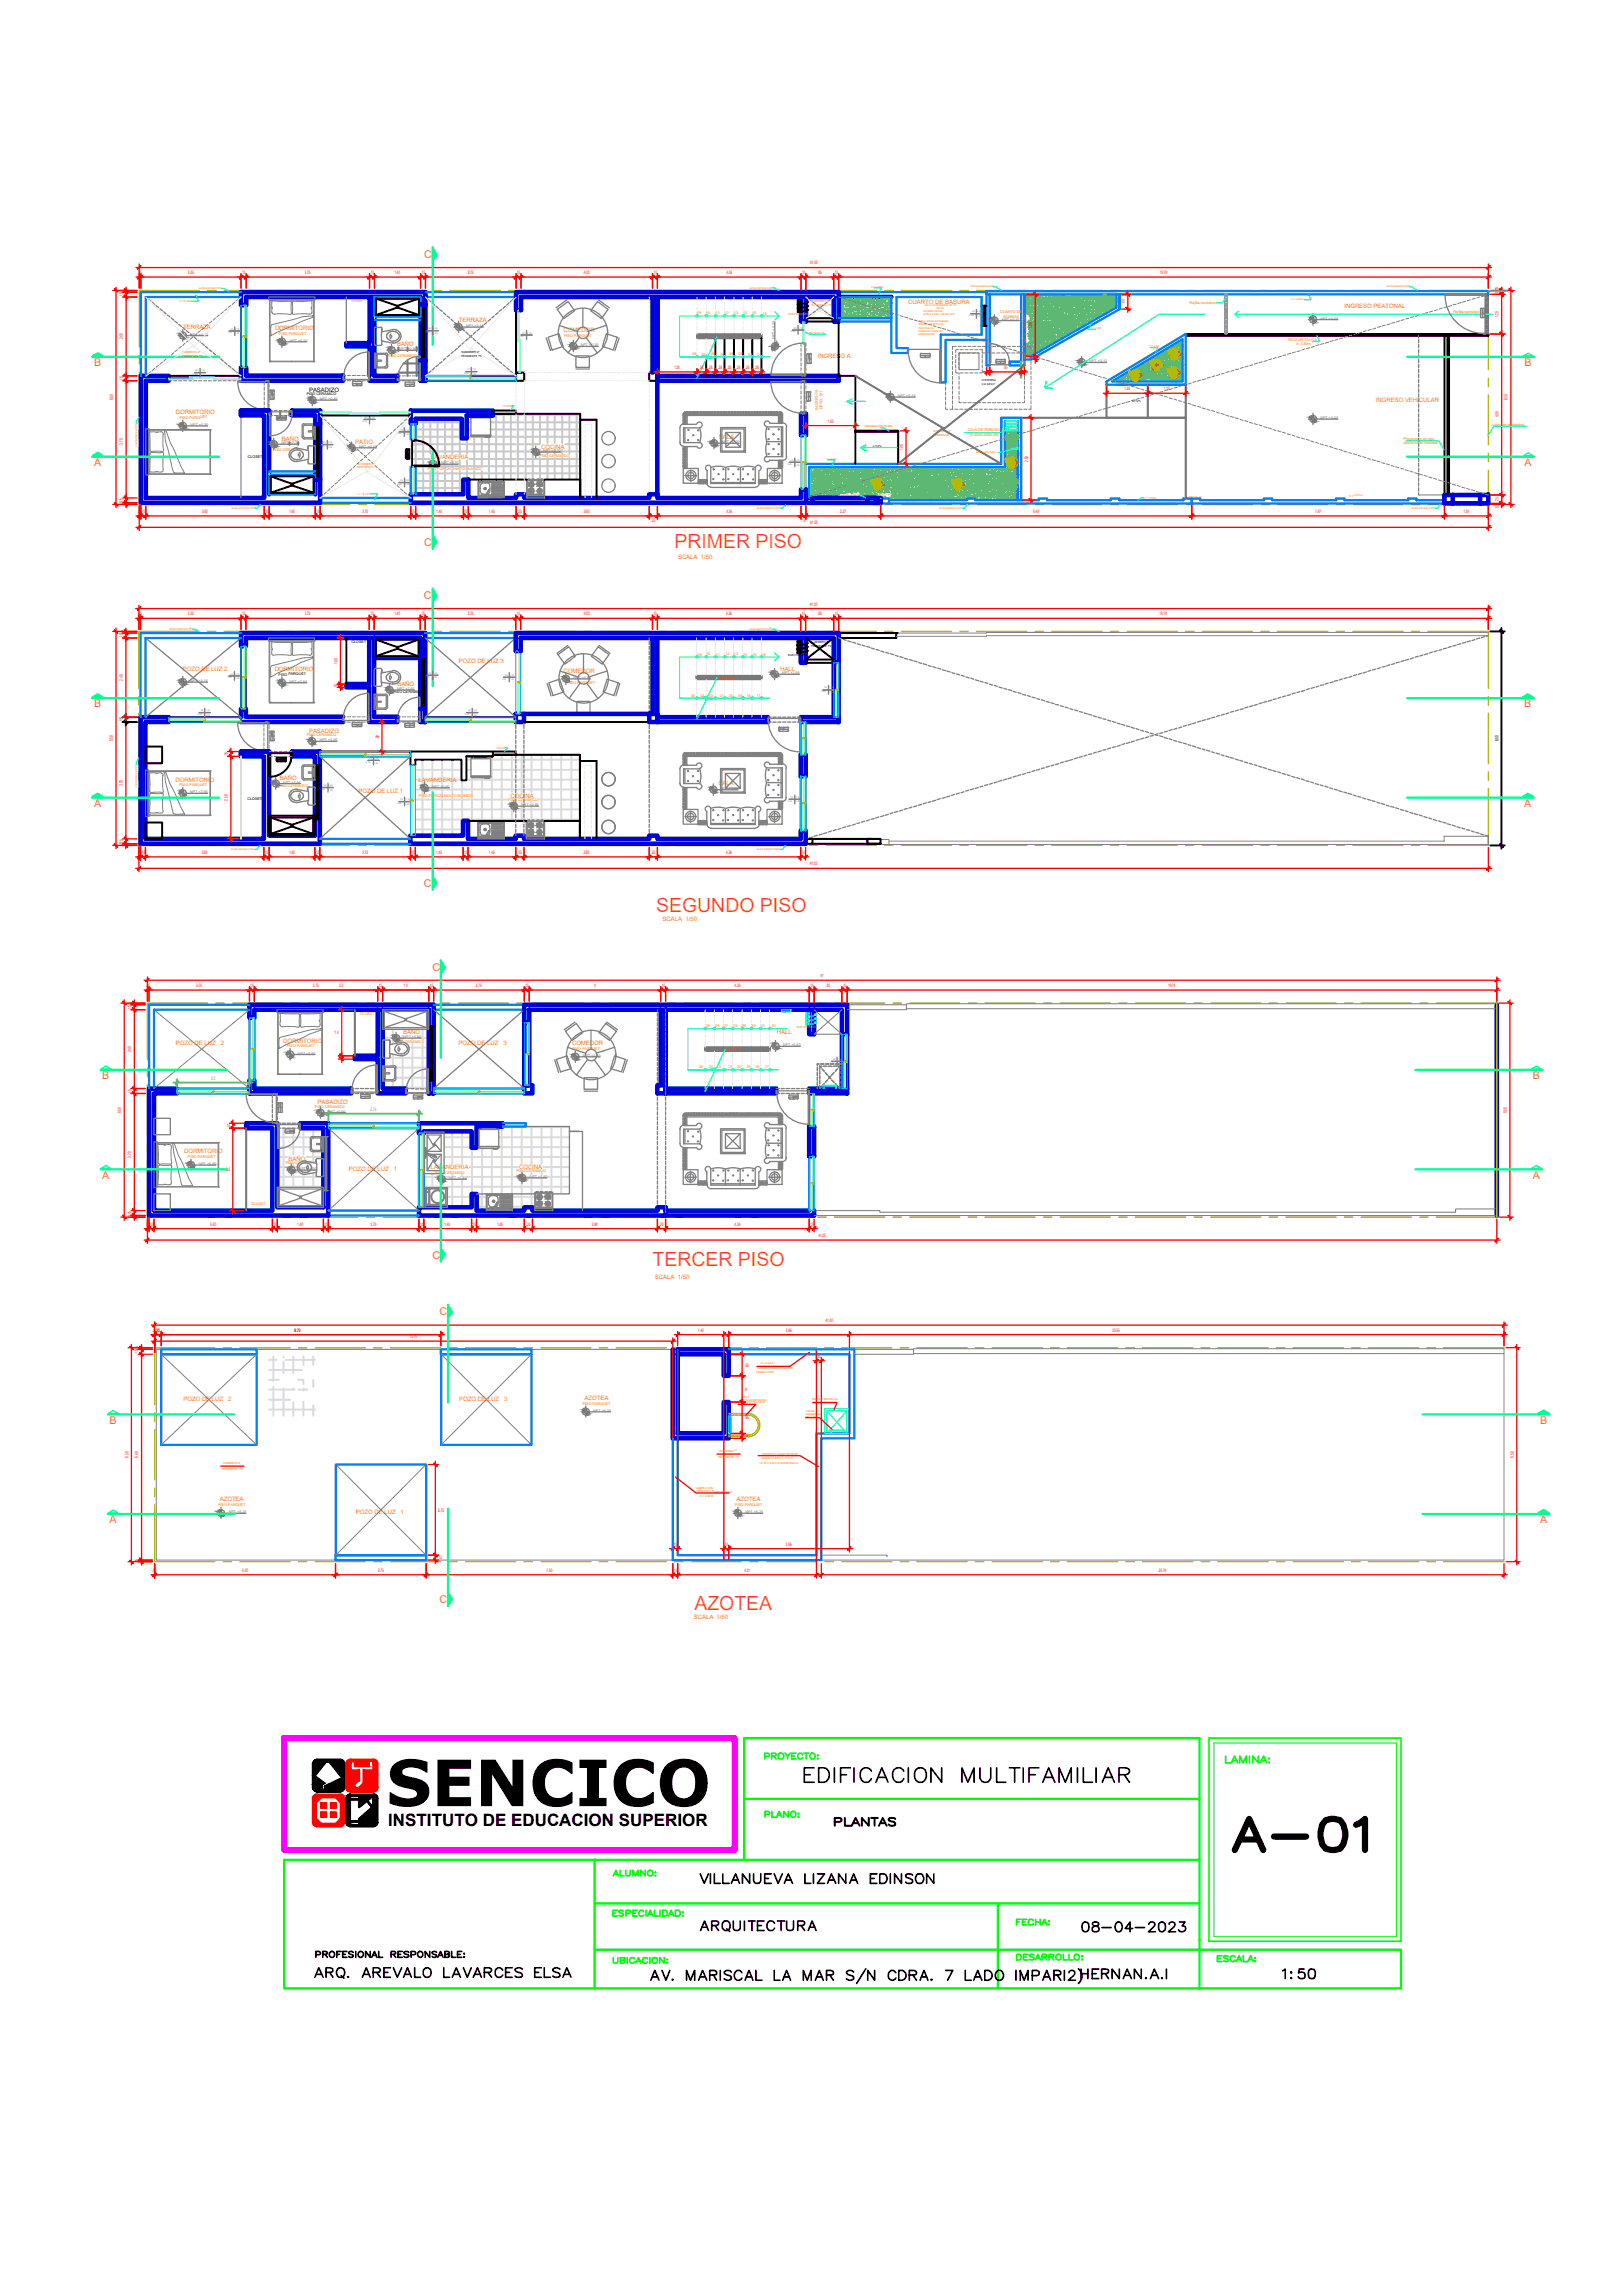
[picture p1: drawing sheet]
<svg xmlns="http://www.w3.org/2000/svg" width="210mm" height="297mm" viewBox="0 0 210 297" stroke-linecap="round" stroke-linejoin="round" font-family="sans-serif">
<defs><g id="words">
<text font-size="8.3" x="50" y="233.7">SENCICO</text>
<text font-size="7.5" x="158.4" y="240.6">A-01</text>
<text font-size="4.9" fill="#0f0" x="103" y="231.8">EDIFICACION MULTIFAMILIAR</text>
<text font-size="4" x="164.7" y="257.2">1:50</text>
<g font-size="2.5" fill="#ff7f00">
<text x="87.3" y="70.9">PRIMER PISO</text>
<text x="84.9" y="117.9">SEGUNDO PISO</text>
<text x="84.4" y="163.8">TERCER PISO</text>
<text x="89.9" y="208.3">AZOTEA</text>
</g>
<text font-size="2.2" x="50.2" y="236.2">INSTITUTO DE EDUCACION SUPERIOR</text>
<g font-size="1.4" fill="#ff7f00">
<text x="54.9" y="33.4">C</text>
<text x="12.2" y="47.4">B</text>
<text x="197.3" y="47.4">B</text>
<text x="12.2" y="60.3">A</text>
<text x="197.3" y="60.3">A</text>
<text x="54.9" y="70.6">C</text>
<text x="54.8" y="77.5">C</text>
<text x="12.2" y="91.5">B</text>
<text x="197.3" y="91.5">B</text>
<text x="12.2" y="104.4">A</text>
<text x="197.3" y="104.4">A</text>
<text x="54.8" y="114.8">C</text>
<text x="56" y="125.6">C</text>
<text x="13.2" y="139.6">B</text>
<text x="198.4" y="139.6">B</text>
<text x="13.2" y="152.5">A</text>
<text x="198.4" y="152.5">A</text>
<text x="56" y="162.8">C</text>
<text x="56.9" y="170.2">C</text>
<text x="14.2" y="184.2">B</text>
<text x="199.3" y="184.2">B</text>
<text x="14.2" y="197.1">A</text>
<text x="199.3" y="197.1">A</text>
<text x="56.9" y="207.4">C</text>
</g>
<g font-size=".8" fill="#ff7f00">
<text x="59.4" y="41.6">TERRAZA</text>
<text x="117.5" y="39.3">CUARTO DE BASURA</text>
<text x="174" y="39.8">INGRESO PEATONAL</text>
<text x="23.7" y="42.6">TERRAZA</text>
<text x="35.6" y="42.7">DORMITORIO</text>
<text x="51.4" y="44.7">BAÑO</text>
<text x="72.9" y="43">COMEDOR</text>
<text x="105.8" y="46.3">INGRESO A</text>
<text x="22.8" y="53.6">DORMITORIO</text>
<text x="178" y="52">INGRESO VEHICULAR</text>
<text x="36.5" y="57.1">BAÑO</text>
<text x="46" y="57.4">PATIO</text>
<text x="55.7" y="59.4">LAVANDERIA</text>
<text x="70" y="58">COCINA</text>
<text x="93" y="56.8">SALA</text>
<text x="87.7" y="72.3">SCALA 1/50</text>
<text x="23.7" y="86.8">POZO DE LUZ 2</text>
<text x="35.5" y="86.8">DORMITORIO</text>
<text x="51.4" y="88.8">BAÑO</text>
<text x="59.4" y="85.7">POZO DE LUZ 3</text>
<text x="72.9" y="87.1">COMEDOR</text>
<text x="101" y="86.8">HALL</text>
<text x="40" y="94.8">PASADIZO</text>
<text x="22.7" y="101.1">DORMITORIO</text>
<text x="36.2" y="100.9">BAÑO</text>
<text x="54.2" y="101.1">LAVANDERIA</text>
<text x="93" y="101.6">SALA</text>
<text x="46.4" y="102.6">POZO DE LUZ 1</text>
<text x="66.1" y="103.2">COCINA</text>
<text x="85.8" y="119.2">SCALA 1/50</text>
<text x="22.8" y="135.2">POZO DE LUZ</text>
<text x="28.6" y="135.2">2</text>
<text x="36.6" y="134.9">DORMITORIO</text>
<text x="52.2" y="133.8">BAÑO</text>
<text x="59.3" y="135.2">POZO DE LUZ</text>
<text x="65.1" y="135.2">3</text>
<text x="74" y="135.2">COMEDOR</text>
<text x="100.5" y="133.8">HALL</text>
<text x="41.1" y="142.9">PASADIZO</text>
<text x="23.8" y="149.2">DORMITORIO</text>
<text x="37.3" y="150.2">BAÑO</text>
<text x="45.2" y="151.5">POZO DE LUZ</text>
<text x="51" y="151.5">1</text>
<text x="55.7" y="151.3">LAVANDERIA</text>
<text x="67.2" y="151.2">COCINA</text>
<text x="84.7" y="165.4">SCALA 1/50</text>
<text x="23.7" y="181.3">POZO DE LUZ</text>
<text x="29.5" y="181.3">2</text>
<text x="59.4" y="181.3">POZO DE LUZ</text>
<text x="65.2" y="181.3">3</text>
<text x="75.6" y="181.1">AZOTEA</text>
<text x="28.4" y="194.2">AZOTEA</text>
<text x="46" y="195.8">POZO DE LUZ</text>
<text x="51.8" y="195.8">1</text>
<text x="95.3" y="194.2">AZOTEA</text>
<text x="89.8" y="209.5">SCALA 1/50</text>
</g>
<text font-size=".8" x="40" y="50.7">PASADIZO</text>
<g font-size=".6" fill="#f00">
<text x="17.8" y="35.5">.05</text>
<text x="24.3" y="35.5">3.05</text>
<text x="31.2" y="35.5">.15</text>
<text x="39.4" y="35.5">3.75</text>
<text x="47.9" y="35.5">.15</text>
<text x="51" y="35.5">1.40</text>
<text x="54.5" y="35.5">.15</text>
<text x="60.5" y="35.5">2.75</text>
<text x="66.8" y="35.5">.15</text>
<text x="75.6" y="35.5">4.00</text>
<text x="84.5" y="35.5">.15</text>
<text x="94" y="35.5">4.36</text>
<text x="103.7" y="35.5">.15</text>
<text x="104.8" y="34.2">41.00</text>
<text x="105.8" y="35.5">.85</text>
<text x="107.9" y="35.5">.15</text>
<text x="150.1" y="35.5">19.74</text>
<text x="15.9" y="38.4" transform="rotate(-90 15.9 38.4)">.15.05</text>
<text x="145.6" y="39.3" transform="rotate(-90 145.6 39.3)">.44</text>
<text x="193.9" y="41" transform="rotate(-90 193.9 41)">1.20</text>
<text x="193.9" y="38.2" transform="rotate(-90 193.9 38.2)">.10</text>
<text x="193.9" y="37.7" transform="rotate(-90 193.9 37.7)">.03</text>
<text x="15.9" y="43.9" transform="rotate(-90 15.9 43.9)">2.40</text>
<text x="87.2" y="47.7">1.20</text>
<text x="90.5" y="47.7">.28</text>
<text x="91.7" y="47.7">.28</text>
<text x="92.9" y="47.7">.28</text>
<text x="94.1" y="47.7">.28</text>
<text x="95.3" y="47.7">.28</text>
<text x="96.5" y="47.7">.28</text>
<text x="97.6" y="47.7">.28</text>
<text x="127.6" y="47.7">.10</text>
<text x="129.8" y="47.7">.95</text>
<text x="132.1" y="47.7">.10</text>
<text x="133.6" y="46.6" transform="rotate(-90 133.6 46.6)">.10</text>
<text x="133.6" y="42.5" transform="rotate(-90 133.6 42.5)">1.88</text>
<text x="14.6" y="51.8" transform="rotate(-90 14.6 51.8)">6.50</text>
<text x="15.9" y="49.2" transform="rotate(-90 15.9 49.2)">.15</text>
<text x="145.5" y="50.4">1.25</text>
<text x="150.6" y="50.4">1.15</text>
<text x="195.1" y="51.8" transform="rotate(-90 195.1 51.8)">6.50</text>
<text x="15.9" y="57.5" transform="rotate(-90 15.9 57.5)">3.70</text>
<text x="107.1" y="54.7">1.50</text>
<text x="116.9" y="58.3" transform="rotate(-90 116.9 58.3)">1.00</text>
<text x="133" y="59.8" transform="rotate(-90 133 59.8)">2.50</text>
<text x="193.9" y="54" transform="rotate(-90 193.9 54)">4.90</text>
<text x="15.9" y="65.4" transform="rotate(-90 15.9 65.4)">.05.15</text>
<text x="193.9" y="65.8" transform="rotate(-90 193.9 65.8)">.03 .25</text>
<text x="17.8" y="66.3">.05.15</text>
<text x="26.1" y="66.3">3.60</text>
<text x="34.2" y="66.3">.15</text>
<text x="37.4" y="66.3">1.40</text>
<text x="40.8" y="66.3">.15</text>
<text x="46.9" y="66.3">2.75</text>
<text x="53.2" y="66.3">.15</text>
<text x="56.5" y="66.3">1.45</text>
<text x="60" y="66.3">.15</text>
<text x="63.3" y="66.3">1.45</text>
<text x="67" y="66.3">.25</text>
<text x="75.6" y="66.3">3.80</text>
<text x="84.3" y="67.5">.25</text>
<text x="94" y="66.3">4.36</text>
<text x="103.7" y="67.5">.15</text>
<text x="104.8" y="67.8">41.00</text>
<text x="108.7" y="66.4">2.27</text>
<text x="133.7" y="66.3">9.44</text>
<text x="170.2" y="66.3">7.67</text>
<text x="189.4" y="66.3">1.34</text>
<text x="15.9" y="82.5" transform="rotate(-90 15.9 82.5)">.15.05</text>
<text x="17.8" y="79.6">.05</text>
<text x="24.3" y="79.6">3.05</text>
<text x="31.2" y="79.6">.15</text>
<text x="39.4" y="79.6">3.75</text>
<text x="47.8" y="79.6">.15</text>
<text x="51" y="79.6">1.40</text>
<text x="54.4" y="79.6">.15</text>
<text x="60.5" y="79.6">2.75</text>
<text x="66.8" y="79.6">.15</text>
<text x="75.6" y="79.6">4.00</text>
<text x="84.4" y="79.6">.15</text>
<text x="94" y="79.6">4.36</text>
<text x="103.7" y="79.6">.15</text>
<text x="104.8" y="78.3">41.00</text>
<text x="105.8" y="79.6">.85</text>
<text x="107.9" y="79.6">.15</text>
<text x="150.1" y="79.6">19.74</text>
<text x="15.9" y="88" transform="rotate(-90 15.9 88)">2.40</text>
<text x="43.7" y="89" transform="rotate(-90 43.7 89)">.10</text>
<text x="43.7" y="85.9" transform="rotate(-90 43.7 85.9)">1.40</text>
<text x="14.6" y="95.9" transform="rotate(-90 14.6 95.9)">6.50</text>
<text x="49.1" y="95.6" transform="rotate(-90 49.1 95.6)">.90</text>
<text x="15.9" y="101.7" transform="rotate(-90 15.9 101.7)">3.70</text>
<text x="29.5" y="97.8" transform="rotate(-90 29.5 97.8)">.15</text>
<text x="29.5" y="103.6" transform="rotate(-90 29.5 103.6)">2.50</text>
<text x="15.9" y="109.5" transform="rotate(-90 15.9 109.5)">.05.15</text>
<text x="17.8" y="110.5">.05.15</text>
<text x="26.1" y="110.5">3.60</text>
<text x="34.2" y="110.5">.15</text>
<text x="37.4" y="110.5">1.40</text>
<text x="40.8" y="110.5">.15</text>
<text x="46.9" y="110.5">2.75</text>
<text x="53.2" y="110.5">.15</text>
<text x="56.5" y="110.5">1.45</text>
<text x="60" y="110.5">.15</text>
<text x="63.3" y="110.5">1.45</text>
<text x="67" y="110.5">.25</text>
<text x="75.5" y="110.5">3.80</text>
<text x="84.2" y="110.5">.25</text>
<text x="94" y="110.5">4.36</text>
<text x="103.7" y="110.5">.15</text>
<text x="104.8" y="112">41.00</text>
<text x="17" y="130.6" transform="rotate(-90 17 130.6)">.15.05</text>
<text x="18.9" y="127.7">.05</text>
<text x="25.4" y="127.7">3.05</text>
<text x="32.3" y="127.7">.15</text>
<text x="40.5" y="127.7">3.75</text>
<text x="43.9" y="127.7">5.3</text>
<text x="48.9" y="127.7">.15</text>
<text x="52.2" y="127.7">1.4</text>
<text x="55.5" y="127.7">.15</text>
<text x="61.6" y="127.7">2.75</text>
<text x="67.9" y="127.7">.15</text>
<text x="76.9" y="127.7">4</text>
<text x="85.5" y="127.7">.15</text>
<text x="95.1" y="127.7">4.36</text>
<text x="104.8" y="127.7">.15</text>
<text x="106.2" y="126.4">41</text>
<text x="106.9" y="127.7">.85</text>
<text x="109" y="127.7">.15</text>
<text x="151.2" y="127.7">19.74</text>
<text x="17" y="136.1" transform="rotate(-90 17 136.1)">2.40</text>
<text x="43.3" y="133.8">1.4</text>
<text x="43.6" y="137">.1</text>
<text x="17" y="141.5" transform="rotate(-90 17 141.5)">.15</text>
<text x="15.7" y="144" transform="rotate(-90 15.7 144)">6.50</text>
<text x="17" y="149.8" transform="rotate(-90 17 149.8)">3.70</text>
<text x="29.2" y="145.9">.15</text>
<text x="195" y="144" transform="rotate(-90 195 144)">6.50</text>
<text x="29.2" y="151.5">2.5</text>
<text x="17" y="157.6" transform="rotate(-90 17 157.6)">.05.15</text>
<text x="18.9" y="158.6">.05.15</text>
<text x="27.2" y="158.6">3.60</text>
<text x="35.3" y="158.6">.15</text>
<text x="38.5" y="158.6">1.40</text>
<text x="41.9" y="158.6">.15</text>
<text x="47.9" y="158.6">2.75</text>
<text x="54.3" y="158.6">.15</text>
<text x="57.5" y="158.6">1.45</text>
<text x="61.1" y="158.6">.15</text>
<text x="64.3" y="158.6">1.45</text>
<text x="68.1" y="158.6">.25</text>
<text x="76.6" y="158.6">3.80</text>
<text x="85.3" y="158.6">.25</text>
<text x="95.1" y="158.6">4.36</text>
<text x="104.8" y="158.6">.15</text>
<text x="105.9" y="160">41.00</text>
<text x="19.7" y="172.3">.00.20</text>
<text x="38.1" y="172.3">8.70</text>
<text x="53" y="173.1">15.75</text>
<text x="90.3" y="172.3">1.40</text>
<text x="101.7" y="172.3">3.66</text>
<text x="106.8" y="171.1">41.00</text>
<text x="144" y="172.3">23.55</text>
<text x="17.9" y="175.2" transform="rotate(-90 17.9 175.2)">.15.05</text>
<text x="96.4" y="176.8">.65</text>
<text x="96.4" y="179.9">.8</text>
<text x="105.7" y="175.7">.15</text>
<text x="96.4" y="183.6">.95</text>
<text x="96.4" y="186">.15</text>
<text x="16.6" y="188.6" transform="rotate(-90 16.6 188.6)">6.50</text>
<text x="17.9" y="188.6" transform="rotate(-90 17.9 188.6)">6.40</text>
<text x="195.9" y="188.6" transform="rotate(-90 195.9 188.6)">6.50</text>
<text x="56.7" y="195.6">2.75</text>
<text x="17.9" y="202.2" transform="rotate(-90 17.9 202.2)">.05</text>
<text x="19.7" y="203.4">.00</text>
<text x="31.4" y="203.4">5.50</text>
<text x="48.9" y="203.4">2.75</text>
<text x="56.7" y="201.7">.15</text>
<text x="70.7" y="203.4">7.50</text>
<text x="87.1" y="200">.15</text>
<text x="87.1" y="203.4">.15</text>
<text x="93.7" y="200">.15</text>
<text x="96.3" y="203.4">4.21</text>
<text x="101.7" y="200">3.66</text>
<text x="150" y="203.4">20.74</text>
</g>
<g font-size=".6">
<text x="15.9" y="93.4" transform="rotate(-90 15.9 93.4)">.15</text>
<text x="193.9" y="95.9" transform="rotate(-90 193.9 95.9)">6.50</text>
</g>
<g font-size=".6" fill="#5cb873">
<text x="27.3" y="139.7">2.2</text>
<text x="47.9" y="143.7">2.75</text>
</g>
<g font-size=".5" fill="#ff7f00">
<text x="90.2" y="40.7">09</text>
<text x="91.3" y="40.7">10</text>
<text x="92.6" y="40.7">11</text>
<text x="93.8" y="40.7">12</text>
<text x="95" y="40.7">13</text>
<text x="96.2" y="40.7">14</text>
<text x="97.4" y="40.7">15</text>
<text x="98.7" y="40.7">16</text>
<text x="129.4" y="40.5" transform="rotate(-1 129.4 40.5)">CUARTO DE</text>
<text x="129.9" y="41.1">BOMBAS</text>
<text x="154" y="39.4">Rejilla sumidero</text>
<text x="188.1" y="40.5">Rejilla sumidero</text>
<text x="36.1" y="43.3">PISO PARQUET</text>
<text x="50.2" y="46.2">PISO CERAMICO</text>
<text x="73" y="43.6">PISO PARQUET</text>
<text x="89.6" y="46">08</text>
<text x="90.8" y="46">07</text>
<text x="92" y="46">06</text>
<text x="93.2" y="46">05</text>
<text x="94.4" y="46">04</text>
<text x="95.6" y="46">03</text>
<text x="96.8" y="46">02</text>
<text x="98" y="46">01</text>
<text x="166.7" y="44.1">REJA METALICA</text>
<text x="167.8" y="44.6" transform="rotate(-1 167.8 44.6)">h: 2.50m</text>
<text x="105.9" y="53" transform="rotate(-91 105.9 53)">INGRESO A</text>
<text x="106.5" y="52.9" transform="rotate(-90 106.5 52.9)">DPTO. 101</text>
<text x="23.3" y="54.2" transform="rotate(-1 23.3 54.2)">PISO PARQUET</text>
<text x="35.3" y="58.3">PISO CERAMICO</text>
<text x="69.8" y="59.2">PISO CERAMICO</text>
<text x="125.3" y="55.7">CAJA DE REBOSO</text>
<text x="125.5" y="56.5">(0.30X0.30X0.30)</text>
<text x="181.6" y="56.9">Proyeccion de reja</text>
<text x="181.6" y="57.4">seccionable metalica</text>
<text x="193.1" y="55.1">Limite de propiedad</text>
<text x="55.3" y="60.9">PISO PORCELANATO BLANCO</text>
<text x="73.4" y="88.5" transform="rotate(-1 73.4 88.5)">PISO PARQUET</text>
<text x="90.3" y="84.8">09</text>
<text x="91.4" y="84.8">10</text>
<text x="92.6" y="84.8">11</text>
<text x="93.9" y="84.8">12</text>
<text x="95" y="84.8">13</text>
<text x="96.2" y="84.8">14</text>
<text x="97.4" y="84.8">15</text>
<text x="98.6" y="84.8">16</text>
<text x="39.7" y="95.2" transform="rotate(-1 39.7 95.2)">PISO CERAMICO</text>
<text x="89.4" y="90.1">24</text>
<text x="90.6" y="90.1">23</text>
<text x="91.8" y="90.1">22</text>
<text x="93.2" y="90.1">21</text>
<text x="94.3" y="90.1">20</text>
<text x="95.5" y="90.1">19</text>
<text x="96.6" y="90.1">18</text>
<text x="97.9" y="90.1">17</text>
<text x="23.2" y="101.7">PISO PARQUET</text>
<text x="36.1" y="101.9" transform="rotate(-1 36.1 101.9)">PISO CERAMICO</text>
<text x="54.2" y="103.1">PISO PORCELANATO BLANCO</text>
<text x="65.8" y="103.6">PISO CERAMICO</text>
<text x="46.6" y="131.3">CLOSET</text>
<text x="37.2" y="135.5">PISO PARQUET</text>
<text x="51.1" y="134.9">PISO CERAMICO</text>
<text x="74.1" y="135.8">PISO PARQUET</text>
<text x="91.3" y="132.9">25</text>
<text x="92.6" y="132.9">26</text>
<text x="93.7" y="132.9">27</text>
<text x="94.9" y="132.9">28</text>
<text x="96" y="132.9">29</text>
<text x="97.3" y="132.9">30</text>
<text x="98.5" y="132.9">31</text>
<text x="99.9" y="132.9">32</text>
<text x="40.8" y="143.3">PISO CERAMICO</text>
<text x="90.5" y="138.2">24</text>
<text x="91.7" y="138.2">23</text>
<text x="92.9" y="138.2">22</text>
<text x="94.3" y="138.2">21</text>
<text x="95.4" y="138.2">20</text>
<text x="96.6" y="138.2">19</text>
<text x="97.7" y="138.2">18</text>
<text x="99" y="138.2">17</text>
<text x="24.3" y="149.8">PISO PARQUET</text>
<text x="32.5" y="155.9">CLOSET</text>
<text x="37" y="150.7" transform="rotate(-1 37 150.7)">PISO CERAMICO</text>
<text x="56.3" y="151.8">PISO CERAMICO</text>
<text x="66.8" y="151.7" transform="rotate(-1 66.8 151.7)">PISO CERAMICO</text>
<text x="75.4" y="181.7">PISO PARQUET</text>
<text x="28.2" y="194.8">PISO PARQUET</text>
<text x="95.1" y="194.8">PISO PARQUET</text>
</g>
<g font-size=".5" fill="#808080">
<text x="129.7" y="41.5">NPT +0.15</text>
<text x="170.9" y="41.3">NPT +0.00</text>
<text x="24.7" y="43.4">NPT +0.15</text>
<text x="37.5" y="44.2">NPT +0.30</text>
<text x="51.6" y="45.3">NPT +0.30</text>
<text x="60.3" y="42.3">NPT +0.15</text>
<text x="75.2" y="44.8">NPT +0.30</text>
<text x="100.3" y="43.8" transform="rotate(-90 100.3 43.8)">NPT +0.30</text>
<text x="141" y="46.9">NPT +0.15</text>
<text x="41.4" y="51.8">NPT +0.30</text>
<text x="116.2" y="51.4">NPT +0.15</text>
<text x="24.7" y="55.1">NPT +0.30</text>
<text x="36.4" y="57.5">NPT +0.30</text>
<text x="46.5" y="57.9">NPT +0.15</text>
<text x="70.3" y="58.5">NPT +0.30</text>
<text x="93.4" y="57.3">NPT +0.30</text>
<text x="170.9" y="54.2">NPT +0.00</text>
<text x="57.1" y="60.1">NPT +0.30</text>
<text x="24.6" y="88.3">NPT +0.15</text>
<text x="37.5" y="88.3">NPT +2.95</text>
<text x="51.4" y="89.3">NPT +2.95</text>
<text x="74.2" y="87.8">NPT +2.95</text>
<text x="101.2" y="87.2">NPT +2.95</text>
<text x="41.4" y="95.9">NPT +5.60</text>
<text x="36.6" y="101.4">NPT +2.95</text>
<text x="55.9" y="101.9">NPT +2.95</text>
<text x="24.6" y="102.6">NPT +2.95</text>
<text x="67.5" y="104.3">NPT +2.95</text>
<text x="93.3" y="102.2">NPT +2.95</text>
<text x="38.6" y="136.4">NPT +5.60</text>
<text x="52.2" y="134.3">NPT +5.60</text>
<text x="75.4" y="136.7">NPT +5.60</text>
<text x="101.3" y="135.4">NPT +5.60</text>
<text x="42.4" y="144">NPT +5.60</text>
<text x="25.7" y="150.7">NPT +5.60</text>
<text x="38.7" y="151.4">NPT +5.60</text>
<text x="58.1" y="152.6">NPT +5.60</text>
<text x="68.6" y="152.4">NPT +5.60</text>
<text x="76.8" y="182.7">NPT +8.25</text>
<text x="29.6" y="195.8">NPT +8.25</text>
<text x="96.5" y="195.8">NPT +8.25</text>
</g>
<g font-size=".5">
<text x="39.7" y="51.1">PISO CERAMICO</text>
<text x="32.1" y="59.3" transform="rotate(-1 32.1 59.3)">CLOSET</text>
<text x="45.5" y="83.2" transform="rotate(-1 45.5 83.2)">CLOSET</text>
<text x="36.1" y="87.4" transform="rotate(-1 36.1 87.4)">PISO PARQUET</text>
<text x="50.9" y="89.7">PISO CERAMICO</text>
<text x="32" y="103.4">CLOSET</text>
</g>
<g font-size=".4" fill="#ff7f00">
<text x="23.2" y="39.1">h = 8.10m</text>
<text x="25.7" y="37.5" transform="rotate(-1 25.7 37.5)">Junta sismica 0.05</text>
<text x="45.5" y="39.1" transform="rotate(-2 45.5 39.1)">CLOSET</text>
<text x="97" y="37.4">Junta sismica 0.05</text>
<text x="102.1" y="40.8">ELECTRICIDAD</text>
<text x="105" y="39.6" transform="rotate(-1 105 39.6)">PENDIENTE 1%</text>
<text x="105" y="39.1">SUMIDERO 2&quot;</text>
<text x="112.7" y="37.2">h = 2.40m</text>
<text x="118.9" y="41.7" transform="rotate(-1 118.9 41.7)">Piso y pared enchapado</text>
<text x="119.5" y="40.4">requiere minmo</text>
<text x="119.5" y="40.8">(4 lts.x 9 per.= 36 lts.min)</text>
<text x="119.6" y="39.6">con 4 contenedores de 70</text>
<text x="121.2" y="39.9">lts.c/u</text>
<text x="125.6" y="37.2">Junta sismica 0.03</text>
<text x="167.1" y="38.8">h = 2.40m</text>
<text x="179.4" y="37.2">Junta sismica 0.03</text>
<text x="23.6" y="45.7" transform="rotate(-1 23.6 45.7)">SUMIDERO 2&quot;</text>
<text x="23.6" y="46.2">PENDIENTE 1%</text>
<text x="104.7" y="43.2">Mampara fija</text>
<text x="118.9" y="42.1" transform="rotate(-1 118.9 42.1)">ceramico 0.30x 0.30</text>
<text x="118.9" y="42.5">color blanco</text>
<text x="118.9" y="43">Cobertura livana de</text>
<text x="118.9" y="43.3">policarbonato</text>
<text x="132.5" y="44.2" transform="rotate(-90 132.5 44.2)">MURO DE DRYWALL</text>
<text x="132.9" y="44.4" transform="rotate(-90 132.9 44.4)">DE 1.80 m DE ALTURA</text>
<text x="141.2" y="42.6">h = 0.30</text>
<text x="148.7" y="44.9">h = 0.30</text>
<text x="65.1" y="52.6">h=0.90</text>
<text x="17.8" y="57.8" transform="rotate(-90 17.8 57.8)">Junta sismica 0.05</text>
<text x="106.9" y="59.5">h = 0.30</text>
<text x="111.9" y="55.3">BARANDA METALIDA</text>
<text x="112.9" y="55.7">H:1.00M</text>
<text x="120.8" y="56.4" transform="rotate(-1 120.8 56.4)">PENDIENTE 1%</text>
<text x="120.8" y="55.9">SUMIDERO 2&quot;</text>
<text x="126.3" y="58.7">Llave para regar</text>
<text x="29.9" y="65.8">Junta sismica 0.05</text>
<text x="46.2" y="60.6" transform="rotate(-1 46.2 60.6)">PENDIENTE 1%</text>
<text x="46.2" y="60.1">SUMIDERO 2&quot;</text>
<text x="46.3" y="64">h = 8.10m</text>
<text x="97.9" y="65.8">Junta sismica 0.05</text>
<text x="108.5" y="64.2" transform="rotate(-1 108.5 64.2)">h = 8.10 - 6.35 m</text>
<text x="113.4" y="64.1">JUNTA : 1&quot;</text>
<text x="121.5" y="65.8">Junta sismica 0.03</text>
<text x="148.1" y="64.5">h = 2.55m</text>
<text x="153.7" y="64.4">JUNTA : 1&quot;</text>
<text x="174.7" y="64.2" transform="rotate(-1 174.7 64.2)">h = 2.55 m</text>
<text x="182.7" y="65.8">Junta sismica 0.03</text>
<text x="21.9" y="81.5" transform="rotate(-1 21.9 81.5)">Junta sismica 0.05</text>
<text x="96.9" y="81.5" transform="rotate(-1 96.9 81.5)">Junta sismica 0.05</text>
<text x="17.8" y="101.9" transform="rotate(-91 17.8 101.9)">Junta sismica 0.05</text>
<text x="64.3" y="96.9">h=0.90</text>
<text x="29.9" y="110" transform="rotate(-1 29.9 110)">Junta sismica 0.05</text>
<text x="97.9" y="110" transform="rotate(-1 97.9 110)">Junta sismica 0.05</text>
<text x="101.2" y="131">AGUA</text>
<text x="103.1" y="133" transform="rotate(-1 103.1 133)">ELECTRICIDAD</text>
<text x="97.9" y="177.6">LADRILLO KK</text>
<text x="97.9" y="177.2">PARAPETO MAMPOSTERIA</text>
<text x="98.5" y="176.5">H = 2.00 m</text>
<text x="95.9" y="181.2">REJILLA METALICA</text>
<text x="96" y="180.8">PROY.</text>
<text x="96" y="181.6">DE PROTECCION</text>
<text x="104.3" y="183.4">DE GATO</text>
<text x="104.3" y="182.7">LLEGA</text>
<text x="104.3" y="183">ESCALERA</text>
<text x="105.1" y="181.1">REJILLA METALICA</text>
<text x="105.2" y="181.5">DE PROTECCION</text>
<text x="28.7" y="190.2" transform="rotate(-1 28.7 190.2)">PENDIENTE 1%</text>
<text x="28.9" y="189.4">SUMIDERO 2</text>
<text x="92.9" y="188.7">PENDIENTE 1%</text>
<text x="93.1" y="187.8" transform="rotate(-1 93.1 187.8)">SUMIDERO 2</text>
<text x="98.3" y="189.4">+0.70 m EN POLICARBONATO</text>
<text x="98.5" y="188.7">LADRILLO KK h = 1.10 m</text>
<text x="98.6" y="188.2">PARAPETO MAMPOSTERIA</text>
<text x="90" y="192.6">LADRILLO KK</text>
<text x="90.1" y="193.1" transform="rotate(1 90.1 193.1)">PARAPETO MAMPOSTERIA</text>
<text x="90.6" y="193.7">H = 2.00 M</text>
</g>
<g font-size=".4">
<text x="59.7" y="45.7" transform="rotate(-1 59.7 45.7)">SUMIDERO 2&quot;</text>
<text x="59.7" y="46.2">PENDIENTE 1%</text>
<text x="127.1" y="49.3">CISTERNA</text>
<text x="127.1" y="49.8">Vol.3.00m³</text>
<text x="146.5" y="52.1">s=12%</text>
<text x="113" y="57.8">s=12%</text>
<text x="105" y="83.3" transform="rotate(-1 105 83.3)">SUMIDERO 2&quot;</text>
<text x="105" y="83.7">PENDIENTE 1%</text>
<text x="102" y="84.9">ELECTRICIDAD</text>
</g>
<g font-size=".3" fill="#808080">
<text x="125.4" y="40.9">0.60</text>
<text x="125.8" y="40.4">V6</text>
<text x="126.4" y="41">1.70</text>
<text x="126.4" y="40.4">0.42</text>
<text x="29.4" y="43.1">1.90</text>
<text x="29.8" y="42.7">V3</text>
<text x="30.4" y="43.2">1.00</text>
<text x="30.4" y="42.7">1.10</text>
<text x="55.1" y="43.1">1.70</text>
<text x="55.4" y="42.6">V4</text>
<text x="56.1" y="43.2">1.65</text>
<text x="56.1" y="42.6">0.40</text>
<text x="60.4" y="47.9">V1</text>
<text x="61" y="47.9">1.10</text>
<text x="67.2" y="43.6">1.90</text>
<text x="67.6" y="43.2">M1</text>
<text x="68.2" y="43.2">2.10</text>
<text x="102.3" y="43">0.65</text>
<text x="102.7" y="42.5">M3</text>
<text x="103.3" y="42.5">2.10</text>
<text x="25" y="48.5">2.20</text>
<text x="25.3" y="48">M1</text>
<text x="25.9" y="48">2.10</text>
<text x="60.1" y="48.4">2.75</text>
<text x="61" y="48.5">1.00</text>
<text x="41.4" y="57.8">1.70</text>
<text x="41.8" y="57.3">V4</text>
<text x="42.4" y="57.9">1.65</text>
<text x="42.4" y="57.3">0.40</text>
<text x="46.9" y="54.6">2.75</text>
<text x="47.2" y="54.1">M1</text>
<text x="47.9" y="54.1">2.10</text>
<text x="51.4" y="56.2">0.50</text>
<text x="51.8" y="55.7">V6</text>
<text x="52.4" y="56.3">1.20</text>
<text x="52.4" y="55.7">0.90</text>
<text x="102.3" y="59.6">V5</text>
<text x="102.9" y="59.6">1.10</text>
<text x="51.4" y="62.7">0.85</text>
<text x="51.8" y="62.2">V6</text>
<text x="52.4" y="62.8">1.20</text>
<text x="52.4" y="62.2">0.90</text>
<text x="101.9" y="60.1">1.65</text>
<text x="102.9" y="60.2">1.00</text>
<text x="29.4" y="87.7">1.90</text>
<text x="29.8" y="87.3">V3</text>
<text x="30.4" y="87.8">1.00</text>
<text x="30.4" y="87.3">1.10</text>
<text x="55" y="87.7">1.65</text>
<text x="55.4" y="87.2">V5</text>
<text x="56" y="87.7">1.00</text>
<text x="56" y="87.2">0.40</text>
<text x="64.9" y="87.9">1.90</text>
<text x="65.3" y="87.4">V5</text>
<text x="65.9" y="88">1.00</text>
<text x="65.9" y="87.4">1.10</text>
<text x="106.3" y="89.5">1.65</text>
<text x="106.7" y="89.1">V5</text>
<text x="107.3" y="89.6">1.00</text>
<text x="107.3" y="89.1">1.10</text>
<text x="25.6" y="92.5">2.20</text>
<text x="26" y="92">V2</text>
<text x="26.6" y="92.6">1.00</text>
<text x="26.6" y="92">1.10</text>
<text x="60.1" y="92.5">2.75</text>
<text x="60.6" y="92">V5</text>
<text x="61.2" y="92.6">1.00</text>
<text x="61.2" y="92">1.10</text>
<text x="41.9" y="101.7">V5</text>
<text x="42.5" y="101.7">0.40</text>
<text x="47.4" y="98.7">2.75</text>
<text x="47.8" y="98.2">V5</text>
<text x="48.4" y="98.8">1.00</text>
<text x="48.4" y="98.2">1.10</text>
<text x="41.5" y="102.2">1.65</text>
<text x="42.5" y="102.3">1.00</text>
<text x="51.4" y="104">2.20</text>
<text x="51.8" y="103.5">V2</text>
<text x="52.4" y="104.1">1.00</text>
<text x="52.4" y="103.5">1.10</text>
<text x="101.9" y="103.7">1.65</text>
<text x="102.3" y="103.2">V5</text>
<text x="102.9" y="103.8">1.00</text>
<text x="102.9" y="103.2">1.10</text>
<text x="107.4" y="137.6">1.65</text>
<text x="107.8" y="137.1">V5</text>
<text x="108.4" y="137.7">1.00</text>
<text x="108.4" y="137.1">1.10</text>
</g>
<g font-size=".2" fill="#808080">
<text x="191.8" y="40.6" transform="rotate(-90 191.8 40.6)">P1</text>
<text x="192.1" y="41" transform="rotate(-90 192.1 41)">1.20</text>
<text x="192.1" y="40.4" transform="rotate(-90 192.1 40.4)">2.20</text>
<text x="104.7" y="46.6" transform="rotate(-90 104.7 46.6)">P2</text>
<text x="104.9" y="46.9" transform="rotate(-90 104.9 46.9)">1.00</text>
<text x="104.9" y="46.3" transform="rotate(-90 104.9 46.3)">2.10</text>
<text x="119.2" y="46.3">1.00</text>
<text x="119.6" y="46">P2</text>
<text x="119.8" y="46.3">2.10</text>
<text x="128.9" y="47">0.60</text>
<text x="129.3" y="46.7">P5</text>
<text x="129.6" y="47">2.10</text>
<text x="35.2" y="51.3" transform="rotate(-90 35.2 51.3)">P2</text>
<text x="35.5" y="51.6" transform="rotate(-90 35.5 51.6)">0.90</text>
<text x="35.5" y="51" transform="rotate(-90 35.5 51)">2.10</text>
<text x="45.7" y="49.9">0.80</text>
<text x="46" y="49.6">P3</text>
<text x="46.3" y="49.9">2.10</text>
<text x="52.5" y="49.9">0.70</text>
<text x="52.9" y="49.7">P4</text>
<text x="53.2" y="49.9">2.10</text>
<text x="104.6" y="51.5" transform="rotate(-90 104.6 51.5)">P2</text>
<text x="104.9" y="51.8" transform="rotate(-90 104.9 51.8)">1.00</text>
<text x="104.9" y="51.2" transform="rotate(-90 104.9 51.2)">2.10</text>
<text x="35.9" y="54.3">0.70</text>
<text x="36.6" y="54.3">2.10</text>
<text x="35.2" y="95.4" transform="rotate(-90 35.2 95.4)">P2</text>
<text x="35.4" y="95.7" transform="rotate(-90 35.4 95.7)">0.90</text>
<text x="35.4" y="95.1" transform="rotate(-90 35.4 95.1)">210</text>
<text x="45.7" y="94">0.80</text>
<text x="46" y="93.7">P3</text>
<text x="46.3" y="94">210</text>
<text x="52.5" y="94.1">0.70</text>
<text x="52.9" y="93.8">P4</text>
<text x="53.1" y="94.1">2.10</text>
<text x="101.3" y="94.1" transform="rotate(-180 101.3 94.1)">2.10</text>
<text x="101.5" y="94.4" transform="rotate(-180 101.5 94.4)">P2</text>
<text x="101.9" y="94.1" transform="rotate(-180 101.9 94.1)">1.00</text>
<text x="36.3" y="143.5" transform="rotate(-90 36.3 143.5)">P2</text>
<text x="36.5" y="143.7" transform="rotate(-90 36.5 143.7)">90</text>
<text x="36.5" y="143.2" transform="rotate(-90 36.5 143.2)">210</text>
<text x="46.8" y="142.1">80</text>
<text x="47.1" y="141.8">P2</text>
<text x="47.4" y="142.1">210</text>
<text x="53.7" y="142.1">70</text>
<text x="54" y="141.9">P2</text>
<text x="54.3" y="142.1">210</text>
<text x="102.2" y="142.1">100</text>
<text x="102.5" y="141.9">P2</text>
<text x="102.9" y="142.1">210</text>
<text x="37.1" y="146.5">70</text>
<text x="37.3" y="146.3">P2</text>
<text x="37.6" y="146.5">210</text>
</g>
<g font-size=".2" fill="#ff7f00">
<text x="92.8" y="43.7">BARRANDAL METALICA</text>
<text x="93.6" y="43.5">h = 1.10m</text>
<text x="92.8" y="87.9">BARRANDAL METALICA</text>
<text x="93.6" y="87.6">h = 1.10m</text>
<text x="93.8" y="135.9" transform="rotate(-1 93.8 135.9)">BARRANDAL METALICA</text>
<text x="94.6" y="135.7">h = 1.10m</text>
</g>
<g font-size=".2">
<text x="52.6" y="58.2" transform="rotate(90 52.6 58.2)">0.80</text>
<text x="52.6" y="58.9" transform="rotate(90 52.6 58.9)">2.10</text>
<text x="52.8" y="58.6" transform="rotate(90 52.8 58.6)">P3</text>
<text x="35.9" y="98.5">0.70</text>
<text x="36.3" y="98.2">P4</text>
<text x="36.5" y="98.5">2.10</text>
</g>
</g></defs>
<!-- layer: JUNTA SISMICA -->
<g fill="none" stroke="#b8b800" stroke-width=".17">
<path d="M25.8 37.6h-7.8v7.3M26.9 37.6h1.1M29 37.6h6.5M36.6 37.6h1.1M38.8 37.6h6.5M46.3 37.6h1.1M48.5 37.6h6.5M56.1 37.6h1.1M58.2 37.6h6.6M65.8 37.6h1.1M68 37.6h6.5M75.6 37.6h1.1"/>
<path d="M77.7 37.6h6.5M85.3 37.6h1.1M87.4 37.6h6.6M95 37.6h1.1M97.2 37.6h6.5M104.8 37.6h1.1M106.9 37.6h6.5M114.5 37.6h1.1M116.7 37.6h6.5M124.2 37.6h1.1M126.4 37.6h6.5M134 37.6h1.1"/>
<path d="M136.1 37.6h6.5M143.7 37.6h1.1M145.9 37.6h6.5M153.4 37.6h1.1M155.6 37.6h6.5M163.2 37.6h1.1M165.3 37.6h6.6M172.9 37.6h1.1M175.1 37.6h6.5M182.7 37.6h1.1M184.8 37.6h7.8M18 57.9v7.4h7.8"/>
<path d="M18 46v1.1M18 48.2v6.4M18 55.7v1.1M192.6 43.4v4.4M192.6 48.9v1.1M192.6 51.1v6.5M192.6 58.7v1.1M26.9 65.3h1.1M29 65.3h6.5M36.6 65.3h1.1M38.8 65.3h6.5M46.3 65.3h1.1"/>
<path d="M48.5 65.3h6.5M56.1 65.3h1.1M58.2 65.3h6.6M65.8 65.3h1.1M68 65.3h6.5M75.6 65.3h1.1M77.7 65.3h6.5M85.3 65.3h1.1M87.4 65.3h6.6M95 65.3h1.1M97.2 65.3h6.5M104.8 65.3h1.1"/>
<path d="M106.9 65.3h6.5M114.5 65.3h1.1M116.7 65.3h6.5M124.2 65.3h1.1M126.4 65.3h6.5M134 65.3h1.1M136.1 65.3h6.5M143.7 65.3h1.1M145.9 65.3h6.5M153.4 65.3h1.1M155.6 65.3h6.5M163.2 65.3h1.1"/>
<path d="M165.3 65.3h6.6M172.9 65.3h1.1M175.1 65.3h6.5M182.7 65.3h1.1M192.6 60.8v4.5h-7.8M18 90.1v1.1M18 92.3v6.5M18 99.9v1.1M25.8 81.7h-7.8v7.4M26.9 81.7h1M29 81.7h6.5M36.6 81.7h1.1"/>
<path d="M38.8 81.7h6.4M46.3 81.7h1.1M48.5 81.7h6.5M56.1 81.7h1M58.2 81.7h6.5M65.8 81.7h1.1M68 81.7h6.5M75.6 81.7h1M77.7 81.7h6.5M85.3 81.7h1M87.4 81.7h6.5M95 81.7h1.1"/>
<path d="M97.2 81.7h6.5M104.8 81.7h1M106.9 81.7h6.5M114.5 81.7h1.1M116.7 81.7h6.4M124.2 81.7h1.1M126.4 81.7h6.5M134 81.7h1M136.1 81.7h6.5M143.7 81.7h1.1M145.9 81.7h6.4M153.4 81.7h1.1"/>
<path d="M155.6 81.7h6.5M163.2 81.7h1M165.3 81.7h6.5M172.9 81.7h1.1M175.1 81.7h6.5M182.7 81.7h1M184.8 81.7h7.8v7.4M192.6 90.1v1.1M192.6 92.3v6.5M192.6 99.9v1.1M18 102v7.4h7.8M26.9 109.4h1"/>
<path d="M29 109.4h6.5M36.6 109.4h1.1M38.8 109.4h6.4M46.3 109.4h1.1M48.5 109.4h6.5M56.1 109.4h1M58.2 109.4h6.5M65.8 109.4h1.1M68 109.4h6.5M75.6 109.4h1M77.7 109.4h6.5M85.3 109.4h1"/>
<path d="M87.4 109.4h6.5M95 109.4h1.1M97.2 109.4h6.5M104.8 109.4h1M106.9 109.4h6.5M114.5 109.4h1.1M116.7 109.4h6.4M124.2 109.4h1.1M126.4 109.4h6.5M134 109.4h1M136.1 109.4h6.5M143.7 109.4h1.1"/>
<path d="M145.9 109.4h6.4M153.4 109.4h1.1M155.6 109.4h6.5M163.2 109.4h1M165.3 109.4h6.5M172.9 109.4h1.1M175.1 109.4h6.5M182.7 109.4h1M192.6 102v7.4h-7.8M19.1 138.2v1.1M26.9 129.8h-7.8v7.3M27.9 129.8h1.1"/>
<path d="M30.1 129.8h6.5M37.7 129.8h1.1M39.9 129.8h6.4M47.4 129.8h1.1M49.6 129.8h6.5M57.1 129.8h1.1M59.3 129.8h6.5M66.9 129.8h1.1M69.1 129.8h6.5M76.6 129.8h1.1M78.8 129.8h6.5M86.3 129.8h1.1"/>
<path d="M88.5 129.8h6.5M96.1 129.8h1.1M98.2 129.8h6.6M105.8 129.8h1.1M108 129.8h6.5M115.6 129.8h1.1M117.7 129.8h6.5M125.3 129.8h1.1M127.5 129.8h6.5M135 129.8h1.1M137.2 129.8h6.5M144.8 129.8h1.1"/>
<path d="M146.9 129.8h6.5M154.5 129.8h1.1M156.7 129.8h6.5M164.2 129.8h1.1M166.4 129.8h6.5M174 129.8h1.1M176.1 129.8h6.6M183.7 129.8h1.1M185.9 129.8h7.8v27.7h-7.8M19.1 150.1v7.4h7.8M19.1 140.4v6.4M19.1 147.9v1.1"/>
<path d="M27.9 157.5h1.1M30.1 157.5h6.5M37.7 157.5h1.1M39.9 157.5h6.4M47.4 157.5h1.1M49.6 157.5h6.5M57.1 157.5h1.1M59.3 157.5h6.5M66.9 157.5h1.1M69.1 157.5h6.5M76.6 157.5h1.1M78.8 157.5h6.5"/>
<path d="M86.3 157.5h1.1M88.5 157.5h6.5M96.1 157.5h1.1M98.2 157.5h6.6M105.8 157.5h1.1M108 157.5h6.5M115.6 157.5h1.1M117.7 157.5h6.5M125.3 157.5h1.1M127.5 157.5h6.5M135 157.5h1.1M137.2 157.5h6.5"/>
<path d="M144.8 157.5h1.1M146.9 157.5h6.5M154.5 157.5h1.1M156.7 157.5h6.5M164.2 157.5h1.1M166.4 157.5h6.5M174 157.5h1.1M176.1 157.5h6.6M183.7 157.5h1.1M27.8 174.4h-7.8v7.3M28.9 174.4h1.1M31.1 174.4h6.4"/>
<path d="M38.6 174.4h1.1M40.8 174.4h6.5M48.3 174.4h1.1M50.5 174.4h6.5M58.1 174.4h1.1M60.3 174.4h6.4M67.8 174.4h1.1M70 174.4h6.5M77.5 174.4h1.1M79.7 174.4h6.5M87.3 174.4h1.1M89.5 174.4h6.5"/>
<path d="M97 174.4h1.1M99.2 174.4h6.5M106.8 174.4h1.1M109 174.4h6.4M116.5 174.4h1.1M118.6 174.4h6.6M126.2 174.4h1.1M128.4 174.4h6.5M136 174.4h1.1M138.1 174.4h6.5M145.7 174.4h1.1M147.9 174.4h6.5"/>
<path d="M155.4 174.4h1.1M157.6 174.4h6.5M165.2 174.4h1.1M167.3 174.4h6.5M174.9 174.4h1.1M177.1 174.4h6.5M184.6 174.4h1.1M186.8 174.4h7.8M20 194.7v7.3h7.8M20 182.8v1.1M20 184.9v6.6M20 192.5v1.1"/>
<path d="M94.3 183.1h.2M94.3 185.7h.2M94.3 182.9h.2M94.3 185.9h.2M94.6 183.1h.4M94.6 185.7h.4M94.6 182.9h.4M94.6 185.9h.4M95.2 183.1h.3M95.2 185.7h.3M95.2 182.9h.3M95.2 185.9h.3"/>
<path d="M95.7 183.1h.3M95.7 185.7h.3M95.7 182.9h.3M95.7 185.9h.3M96.2 183.1h.3M96.2 185.7h.3M96.2 182.9h.3M96.2 185.9h.3M96.7 183.1l.6 .1M96.7 182.9h.4M97.1 185.8l-.4 .1M97.2 182.9l.4 .2"/>
<path d="M97.3 185.6l-.6 .1M97.4 183.2l.3 .2M97.6 185.7l-.4 .1M97.6 183.1l.3 .3M97.7 185.3l-.3 .2M97.8 183.5l.2 .3M97.9 185.4l-.3 .2M98 184.9l-.2 .3M98 183.9l.1 .4M98 183.5l.2 .3M98.1 184.4l-.1 .4M98.2 184.9l-.2 .4"/>
<path d="M98.2 183.9l.1 .4M98.3 184.4l-.1 .4M28.9 202h1.1M31.1 202h6.4M38.6 202h1.1M40.8 202h6.5M48.3 202h1.1M50.5 202h6.5M58.1 202h1.1M60.3 202h6.4M67.8 202h1.1M70 202h6.5"/>
<path d="M77.5 202h1.1M79.7 202h6.5M87.3 202h1.1M89.5 202h6.5M97 202h1.1M99.2 202h6.5M106.8 202h1.1M109 202h6.4M116.5 202h1.1M118.6 202h6.6M126.2 202h1.1M128.4 202h6.5"/>
<path d="M136 202h1.1M138.1 202h6.5M145.7 202h1.1M147.9 202h6.5M155.4 202h1.1M157.6 202h6.5M165.2 202h1.1M167.3 202h6.5M174.9 202h1.1M177.1 202h6.5M184.6 202h1.1M186.8 202h7.8"/>
</g>
<!-- layer: PROYECION -->
<g fill="none" stroke="#808080" stroke-width=".13">
<path d="M29.4 39.9l-.3 .3M29.9 39.5l-.4 .3M30.4 39.1l-.4 .3M30.8 38.7l-.3 .3M31.2 38.4l-.2 .2M108.5 38.4l.4 .2M109.1 38.6l.4 .1M109.8 38.8l.3 .1M110.3 39l.5 .1M111 39.1l.4 .2M111.6 39.4l.4 .1M112.2 39.5l.4 .2"/>
<path d="M112.8 39.7l.4 .1M113.4 39.9l.4 .1M186.6 39.9l-.4 .1M187.2 39.7l-.4 .1M187.9 39.5l-.5 .2M188.5 39.4h-.5M189.1 39.1l-.4 .2M189.7 39l-.4 .1M190.3 38.8l-.4 .1M190.9 38.6l-.4 .1M191.5 38.4l-.4 .2M192.1 38.3l-.4 .1"/>
<path d="M192.6 38.1l-.3 .1M19 48.5l-.1 .1M19.5 48.1l-.3 .2M20 47.7l-.3 .2M20.5 47.3l-.3 .2M21 46.8l-.3 .3M21.5 46.4l-.3 .3M21.8 49.3h.5M22 46l-.3 .3M22.5 49.3h.4M22.5 45.6l-.3 .3M23 45.2l-.4 .3"/>
<path d="M23.1 49.3h.4M23.5 44.8l-.4 .3M23.7 49.3h.5M23.9 44.4l-.2 .3M24.4 49.3h.4M24.5 44l-.4 .3M25 43.6l-.4 .3M25 49.3h.5M25.4 43.2l-.3 .3M25.7 49.3h.4M25.9 42.8l-.3 .2M26.3 49.3h.4"/>
<path d="M26.4 42.4l-.3 .3M26.9 42l-.3 .2M27 49.3h.4M27.4 41.6l-.3 .2M27.6 49.3h.4M27.9 41.1l-.3 .3M28.2 49.3h.4M28.4 40.8l-.3 .2M28.9 49.3h.4M28.9 40.3l-.3 .3M29.5 49.3h.4M30.1 49.3h.5"/>
<path d="M30.8 49.3h.4M34.2 49.3v.6M34.2 50.1v.4M34.2 50.7v.4M34.2 51.3v.5M34.2 52v.4M34.2 52.6v.5M34.8 49.3v.2M34.8 49.7v.4M34.8 50.3v.5M34.8 51v.4M34.8 51.6v.5"/>
<path d="M34.8 52.3v.4M34.8 52.9v.2h.4M34.8 53.7h.4M35.5 53.1h.4M35.5 53.7h.4M36.1 53.1h.4M36.1 53.7h.4M36.7 53.1h.5M36.7 53.7h.5M37.4 53.1h.4M37.4 53.7h.4M41.4 53.7l.4 .3"/>
<path d="M41.9 54.2l.3 .3M42.4 54.6l.3 .3M42.9 55.1l.3 .3M43.3 55.5l.4 .3M43.8 55.9l.3 .3M44.3 56.3l.3 .3M44.4 49.3h.3M44.4 48.6h.3M44.8 56.8l.3 .3M44.9 49.3h.5M44.9 48.6h.5M45.2 57.2l.3 .3"/>
<path d="M45.6 49.3h.4M45.6 48.6h.4M45.7 57.6l.3 .3M46.2 58.1l.3 .3M46.2 49.3h.4M46.2 48.6h.4M46.5 59.8l-.3 .3M46.6 58.5l.4 .3M46.8 49.3h.5M46.8 48.6h.5M47 59.4l-.4 .2M47.1 58.9l.3 .3"/>
<path d="M47.4 58.9l-.3 .3M47.5 49.3h.3M47.5 48.6h.3M47.6 59.4l.3 .2M47.9 58.5l-.3 .3M48.1 59.8l.3 .3M48.4 58.1l-.3 .3M48.8 57.6l-.3 .3M49.3 57.2l-.3 .3M49.8 56.8l-.3 .3M50.3 56.3l-.3 .3M50.7 55.9l-.3 .3"/>
<path d="M51.2 55.5l-.3 .3M51.4 49.3h.4M51.4 48.6h.4M51.7 55.1l-.3 .3M52.1 49.3h.4M52.1 48.6h.4M52.2 54.6l-.4 .3M52.6 54.2l-.3 .3M52.7 49.3h.5M52.7 48.6h.5M53.2 53.7l-.4 .3M53.4 49.3h.4"/>
<path d="M53.4 48.6h.4M54 49.3h.4M54 48.6h.4M103.7 44.4v.4M103.7 45v.5M103.7 45.7v.4M103.7 46.3v.4M103.7 46.9v.5M103.7 47.6v.4M103.7 48.2v.4M103.7 49.3v.4M103.7 49.9v.4"/>
<path d="M103.7 50.6v.4M103.7 51.2v.4M103.7 51.8v.5M103.7 52.5v.4M103.7 53.1v.4M104.3 44.4v.4M104.3 45v.5M104.3 45.7v.4M104.3 46.3v.4M104.3 46.9v.5M104.3 47.6v.4M104.3 48.2v.4"/>
<path d="M104.3 49.3v.4M104.3 49.9v.4M104.3 50.6v.4M104.3 51.2v.4M104.3 51.8v.5M104.3 52.5v.4M104.3 53.1v.4M114 40.1l.4 .1M114.6 40.3l.4 .1M115.3 40.5l.3 .1M115.9 40.6l.4 .2M116.5 40.8l.4 .2"/>
<path d="M117.1 41l.4 .1M117.7 41.2l.4 .1M118.3 41.4l.4 .1M118.9 41.6l.4 .1M119.3 59.9l-.4 .2M119.5 41.8l.4 .1M119.9 59.8l-.4 .1M120.1 41.9l.5 .2M120.5 59.6l-.4 .1M120.8 42.1l.3 .2M121.1 59.4l-.4 .1M121.4 42.3l.4 .1"/>
<path d="M121.7 59.2l-.4 .1M121.9 42.5l.5 .1M122.3 59l-.4 .1M122.4 52.6v.3h.3M122.4 49.5v.3M122.4 50v.5M122.4 50.7v.4M122.4 51.3v.5M122.4 52v.4M122.6 42.7l.4 .1M122.9 52.9h.4M123 58.8l-.5 .2"/>
<path d="M123.2 42.9l.4 .1M123.3 45.5v.4M123.3 46.1v.4M123.3 46.7v.5M123.3 47.4v.4M123.3 48v.5M123.3 48.7v.4M123.3 49.3v.4M123.3 49.9v.5M123.3 50.6v.4M123.3 51.2v.4M123.3 51.8v.5"/>
<path d="M123.3 52.5v.4M123.6 52.9h.4M123.6 58.7l-.5 .1M123.7 47.8v.4h.3M123.7 45.9v.4M123.7 46.5v.5M123.7 47.2v.4M123.8 44.8h-.5v.4M123.8 43.1l.4 .1M124 44.8h.4M124 45.2h-.3v.5M124.1 51.9v.2h.3"/>
<path d="M124.1 45.7h2.6v2.1h-2.6zM124.1 46.2v.4M124.1 46.8v.5M124.1 47.5v.3M124.1 48.2v.3M124.1 48.7v.4M124.1 49.3v.4M124.1 49.9v.5M124.1 50.6v.4M124.1 51.3v.4M124.1 58.5l-.3 .1M124.2 52.9h.4"/>
<path d="M124.2 48.2h.5M124.2 45.2h.5M124.3 45.7h-.2v.3M124.4 43.3l.4 .1M124.5 45.7h.5M124.6 52.1h.4M124.6 44.8h.4M124.8 58.3l-.4 .1M124.8 52.9h.5M124.9 48.2h.4M124.9 45.2h.4M125 43.4l.4 .1"/>
<path d="M125.2 45.7h.4M125.3 52.1h.4M125.3 44.8h.4M125.4 58.1l-.4 .1M125.5 52.9h.4M125.5 48.2h.4M125.5 45.2h.4M125.6 43.6l.5 .2M125.8 45.7h.4M125.9 52.1h.4M125.9 44.8h.4M126 57.9l-.4 .2"/>
<path d="M126.1 52.9h.4M126.1 48.2h.5M126.1 45.2h.5M126.2 43.8l.4 .1M126.5 45.7h.2M126.5 52.1h.4M126.5 44.8h.4M126.6 57.7l-.4 .2M126.7 52.9h.5M126.8 45.2h.3v.5h.4M126.9 44l.4 .1M127.1 47.8v.4h-.3"/>
<path d="M127.1 45.9v.4M127.1 46.5v.5M127.1 47.2v.4M127.2 52.1h.4M127.2 44.8h.4M127.2 57.6l-.4 .1M127.4 52.9h.4M127.5 44.2l.4 .1M127.7 45.7h.4M127.8 52.1h.4M127.8 44.8h.4M127.8 57.4l-.3 .1"/>
<path d="M128 52.9h.4M128.1 44.4l.4 .1M128.3 45.7h.5M128.4 52.1h.4M128.4 44.8h.4M128.5 57.2l-.5 .1M128.6 52.9h.5M128.7 44.6l.4 .1M129 45.7h.4M129.1 52.1h.4M129.1 44.8h.4M129.1 57l-.5 .1"/>
<path d="M129.3 52.9h.4M129.3 44.7l.4 .2M129.6 45.7h.5M129.7 52.1h.5M129.7 44.8h.5M129.7 56.8l-.4 .2M129.9 44.9l.4 .2M129.9 52.9h.5M130.3 45.7h.4M130.3 56.7l-.4 .1M130.4 52.1h.4M130.4 44.8h.4"/>
<path d="M130.5 45.1l.4 .1M130.6 52.9h.4M130.9 45.7h.4M130.9 56.5l-.4 .1M131 52.1h.4M131 44.8h.4M131.1 45.3l.5 .1M131.2 52.9h.4M131.5 56.3l-.4 .1M131.6 45.7h.4M131.6 52.1h.5M131.6 44.8h.5"/>
<path d="M131.7 45.5l.5 .1M131.9 52.9h.4M132.1 56.1l-.4 .1M132.2 45.7h.4v.2M132.3 44.8h.4M132.4 45.7l.3 .1M132.5 52.9h.4M132.6 51.8v.3h-.3M132.6 46.1v.4M132.6 46.7v.5M132.6 47.4v.4M132.6 48v.5"/>
<path d="M132.6 48.7v.4M132.6 49.3v.4M132.6 49.9v.5M132.6 50.6v.4M132.6 51.2v.4M132.7 55.9l-.4 .1M132.9 44.8h.5v.4M133 45.9l.4 .1M133.3 55.7l-.3 .2M133.4 52.5v.4h-.3M133.4 45.5v.4M133.4 46.1v.4"/>
<path d="M133.4 46.7v.5M133.4 47.4v.4M133.4 48v.5M133.4 48.7v.4M133.4 49.3v.4M133.4 49.9v.5M133.4 50.6v.4M133.4 51.2v.4M133.4 51.8v.5M133.6 46l.4 .2M134 55.6l-.5 .1M134.2 46.2l.4 .1"/>
<path d="M134.6 55.4l-.4 .1M134.8 46.4l.4 .2M135.2 55.2l-.4 .1M135.4 46.6l.4 .1M135.8 55l-.4 .1M136 46.8l.4 .1M136.4 54.8l-.4 .1M136.6 47l.4 .1M137 54.6l-.4 .2M137.2 47.2l.5 .1M137.7 54.5l-.5 .1M137.9 47.4l.3 .1"/>
<path d="M138.2 54.3l-.4 .1M138.5 47.5l.4 .2M138.9 54.1l-.4 .1M139.1 47.7l.4 .2M139.5 53.9l-.4 .1M139.7 47.9l.4 .1M140.1 53.7l-.4 .2M140.3 48.1l.4 .1M140.7 53.5l-.4 .2M140.9 48.3l.4 .1M141.3 53.4l-.4 .1M141.5 48.5l.4 .1"/>
<path d="M141.9 53.2l-.4 .1M142.1 48.7l.4 .1M142.5 53l-.4 .1M142.7 48.8l.5 .2M143.2 52.8l-.5 .1M143.4 49.1h.3M143.7 52.6l-.3 .2M144 49.2l.4 .1M144.4 52.5l-.4 .1M144.6 49.4l.4 .1M145 52.3l-.4 .1M145.2 49.6l.4 .1"/>
<path d="M145.6 52.1l-.4 .1M145.8 49.8l.4 .1M146.2 51.9l-.4 .2M146.4 50l.4 .1M146.8 51.7l-.4 .1M147 50.2l.4 .1M147.4 51.5l-.4 .2M147.6 50.3l.4 .1M148 51.4l-.4 .1M148.2 50.5l.5 .2M148.7 51.2l-.5 .1M148.9 50.7l.4 .1"/>
<path d="M149.3 51l-.4 .1M149.5 50.9l.4 .1M149.9 50.8l-.4 .2M150.1 51.1l.4 .1M150.5 50.7h-.4M150.7 51.3l.4 .1M151.1 50.4l-.4 .2M151.3 51.5l.4 .1M151.7 50.3l-.4 .1M151.9 51.6l.4 .2M152.3 50.1l-.4 .1M152.5 51.8l.4 .1"/>
<path d="M152.9 49.9l-.3 .1M153.1 52l.4 .1M153.6 49.7l-.5 .2M153.7 52.2l.5 .1M154.2 49.6l-.5 .1M154.3 52.4l.5 .1M154.8 49.3l-.4 .2M155 52.6l.4 .1M155.4 49.2l-.4 .1M155.6 52.8l.4 .1M156 49l-.4 .1M156.2 52.9l.4 .2"/>
<path d="M156.6 48.8l-.4 .1M156.8 53.1l.4 .1M157.2 48.6l-.4 .2M157.4 53.3l.4 .2M157.8 48.5l-.4 .1M158 53.5l.4 .1M158.4 48.3l-.3 .1M158.6 53.7l.4 .1M159.1 48.1l-.4 .1M159.2 53.9l.5 .1M159.7 47.9l-.4 .1M159.8 54l.5 .2"/>
<path d="M160.3 47.7l-.4 .1M160.5 54.3l.4 .1M160.9 47.5l-.4 .2M161.1 54.4l.4 .2M161.5 47.4l-.4 .1M161.7 54.6l.4 .2M162.1 47.2l-.4 .1M162.3 54.8l.4 .1M162.8 47l-.5 .1M162.9 55l.4 .1M163.4 46.8l-.5 .1M163.5 55.2l.4 .1"/>
<path d="M164 46.6l-.4 .2M164.1 55.4l.4 .1M164.6 46.4l-.4 .2M164.7 55.6l.4 .1M165.2 46.3l-.4 .1M165.3 55.7l.5 .2M165.8 46.1l-.4 .1M166 55.9l.4 .1M166.4 45.9l-.4 .1M166.6 56.1l.4 .1M167 45.7l-.4 .1M167.2 56.3l.4 .1"/>
<path d="M167.6 45.5l-.4 .2M167.8 56.5l.4 .1M168.3 45.4l-.5 .1M168.4 56.7l.4 .1M168.9 45.2l-.4 .1M169 56.8l.4 .2M169.5 45l-.4 .1M169.6 57.1l.4 .1M170.1 44.8l-.4 .1M170.3 57.2l.3 .1M170.7 44.6l-.4 .1M170.8 57.4l.5 .2"/>
<path d="M171.3 44.4l-.4 .2M171.5 57.6l.4 .1M171.9 44.3l-.4 .1M172.1 57.8l.4 .1M172.5 44.1l-.4 .1M172.7 58l.4 .1M173.1 43.9l-.4 .1M173.3 58.2l.4 .1M173.8 43.7l-.5 .1M173.9 58.4l.4 .1M174.4 43.5l-.4 .1M174.5 58.5l.4 .2"/>
<path d="M175 43.3l-.4 .2M175.1 58.7l.4 .1M175.6 43.2l-.4 .1M175.8 58.9l.3 .1M176.2 43l-.4 .1M176.3 59.1l.5 .1M176.8 42.8l-.4 .1M177 59.3l.4 .1M177.4 42.6l-.4 .1M177.6 59.5l.4 .1M178 42.4l-.3 .2M178.2 59.6l.4 .2"/>
<path d="M178.7 42.2l-.4 .2M178.8 59.8l.4 .2M179.3 42.1l-.5 .1M179.9 41.9l-.4 .1M180.5 41.7l-.4 .1M181.1 41.5l-.4 .1M181.7 41.3l-.4 .2M182.3 41.2l-.4 .1M183 41l-.5 .1M183.5 40.8l-.3 .1M184.2 40.6l-.4 .2M184.8 40.4l-.4 .1"/>
<path d="M185.4 40.2l-.4 .2M186 40.1l-.4 .1M41.8 64.1l-.4 .3M42.2 63.7l-.3 .3M42.7 63.2l-.3 .3M43.2 62.8l-.3 .3M43.7 62.4l-.4 .2M44.1 61.9l-.3 .3M44.6 61.5l-.3 .3M45.1 61.1l-.3 .3M45.5 60.6l-.3 .3M46 60.2l-.3 .3"/>
<path d="M48.5 60.2l.3 .3M49 60.6l.3 .3M49.5 61.1l.3 .3M50 61.5l.3 .3M50.4 61.9l.3 .3M50.9 62.4l.3 .2M51.4 62.8l.3 .3M51.8 63.2l.4 .3M52.3 63.7l.3 .3M52.8 64.1l.4 .3M104.6 64.3l-.3 .1M105.2 64.1l-.4 .1"/>
<path d="M105.8 64l-.4 .1M106.4 63.8l-.4 .1M107 63.6l-.4 .1M107.6 63.4l-.4 .1M108.2 63.2l-.3 .2M108.9 63l-.5 .1M109.5 62.9l-.4 .1M110.1 62.7l-.4 .1M110.7 62.5l-.4 .1M111.3 62.3l-.4 .1M111.9 62.1l-.4 .2M112.6 62h-.5"/>
<path d="M113.1 61.8l-.4 .1M113.8 61.6l-.4 .1M114.4 61.4l-.5 .1M115 61.2l-.4 .1M115.6 61l-.4 .2M116.2 60.9l-.4 .1M116.8 60.6l-.4 .2M117.4 60.5l-.4 .1M118.1 60.3l-.5 .1M118.6 60.1l-.3 .1M179.4 60l.4 .1M180 60.2l.4 .2"/>
<path d="M180.6 60.4l.4 .1M181.3 60.6l.3 .1M181.8 60.8l.5 .1M182.4 60.9l.5 .2M183.1 61.2l.4 .1M183.6 64h3.3M183.7 61.3l.4 .2M184.3 61.5l.4 .1M184.9 61.7l.4 .1M185.5 61.9l.4 .1M186.1 62.1l.4 .1M186.7 62.3l.4 .1"/>
<path d="M187.4 62.4l.4 .2M187.9 62.6l.5 .2M188.6 62.8l.4 .1M189.2 63l.4 .1M189.8 63.2l.4 .1M190.4 63.4l.4 .1M191 63.6l.4 .1M191.6 63.7l.5 .2M192.2 64h.4M34.1 93.5v.5M34.1 94.2v.4M34.1 94.8v.4"/>
<path d="M34.1 95.4v.5M34.1 96.1v.4M34.1 96.7v.5M34.8 93.4v.2M34.8 93.8v.5M34.8 94.5v.4M34.8 95.1v.4M34.8 95.7v.5M34.8 96.4v.4M34.8 97v.2h.4M34.8 97.9h.4M35.5 97.9h.4"/>
<path d="M35.5 97.2h.4M36.1 97.9h.4M36.1 97.2h.4M36.7 97.9h.5M36.7 97.2h.5M37.4 97.9h.4M37.4 97.2h.4M44.4 92.7h.3M44.4 93.4h.3M44.9 92.7h.5M44.9 93.4h.5M45.6 92.7h.4"/>
<path d="M45.6 93.4h.4M46.2 92.7h.4M46.2 93.4h.4M46.8 92.7h.5M46.8 93.4h.5M47.5 92.7h.3M47.5 93.4h.3M51.4 92.7h.4M51.4 93.4h.4M52.1 92.7h.4M52.1 93.4h.4M52.7 92.7h.4"/>
<path d="M52.7 93.4h.4M53.3 92.7h.4M53.3 93.4h.4M54 92.7h.4M54 93.4h.4M192.6 81.8h-64.9v.1h-11.7M192.6 82.2h-64.9v.1h-11.7M114 108.6h1v.6h-1zM115 108.8h71.9v-.6h5.7v1h-77.6M19.9 130.6l12.4 10.2M32.3 130.6l-12.4 10.2M105.4 130.6l3.6 3.2h-3.6l3.6-3.2"/>
<path d="M109.6 130h7.7M117.3 130.5h76.2M193.5 129.9h-76.2v.7h-7.7M42.5 146l11.7 10.6M54.2 146l-11.7 10.6M105.4 157.3h88.1M193.5 156.4h-5.1v.4h-74.5v-.2h-8.5M20.9 175.2l12.3 11.7M33.2 175.2l-12.3 11.7M57.1 175.2l11.7 11.7M68.8 175.2l-11.7 11.7M87.7 174.6h-67.5v27.2h66.9"/>
<path d="M110.6 175.2h7.6v-.7h76.4v27.3h-88.3M110.6 174.6h7.6M118.2 175.1h76.4M43.5 189.5l11.6 11.7M55.1 189.5l-11.6 11.7M106.3 201.2h8.5v.2"/>
</g>
<!-- layer: Muro 3 -->
<g fill="none" stroke="#007fff" stroke-width=".3">
<path d="M31.2 37.8h-13v10.8M31.2 38.4h-12.3v10.2M48.5 38.4h5.9v2.6h-5.9zM55.1 38.4h11.7M55.1 37.8h11.7M108.5 38.4h6.8v7.3h2.2v-.7h-1.5v-6.6h11v1.2M108.5 37.8h19.2M127 39.6v3.7h-5.3v6.2h.7v-5.5h5.3M127 39.6h.7M127.7 38.1h64.9v-.4h-64.9v9.6h.4v-9.2M132.2 38.1v8.7h-1.5v.5h1.9v-9.2v8.4h.8l11.5-6.5v-1.9v1.9M132.6 38.1v8.4"/>
<path d="M144.5 38.1v1.7l-11.1 6.3h-.8M48.5 41.4h5.9M53.2 54.8v2.1h.6v-2.1M108.5 41.6h6.8M108.5 41.2h6.8M127 42.1h.7M129.6 54v1.3M130 54.5v5.9h-25.3v4M131.7 54.5v10.2M143.2 49.3l10.2-6.1v6.6h-10.2zM143.9 49.3l9.1-5.4v5.4zM34.8 61.4h6v2.6h-6z"/>
<path d="M34.8 61h6M41.4 64.4h11.8M41.4 65.1h11.8M53.2 64v-3.6h.6v3.6M104.3 60h25.3v-6h2.6v10.7M114 64.5h1v.6h-1zM115 64.7h10.1v-.2h1.1v.2h8.2v-.2h1.1v.2h8.2v-.2h1.2v.2h8.2v-.2h1.1v.6h-39.2M183.3 64.7v-.2h-1.1v.2h-8.2v-.2h-1.1v.2h-8.3v-.2h-1v.2h-8.3v-.2h-1.1v.6h32.7M183.3 64.7h3.6M183.3 64.5v.2M31.2 81.9h-13v10.9M31.2 82.5h-12.4v10.3"/>
<path d="M55 82.5h11.7M55 81.9h11.7M103.6 93.4v4.2M104.3 93.4v4.2M41.4 108.5h11.7M41.4 109.2h11.7M103.6 100.4v7.1M104.3 100.4v7.1M32.3 130h-13v10.8M32.3 130.6h-12.4v10.2M32.3 131.7v8.1M32.9 131.7v8.1"/>
<path d="M56.1 130.6h11.7M56.1 130h11.7M22.9 141.5h9.4M22.9 140.8h9.4M42.5 145.3h11.7M42.5 146h11.7M42.5 156.6h11.7M42.5 157.3h11.7M54.2 146.6v9.6M54.8 146.6v9.6M56.1 141.5h11.7M56.1 140.8h11.7"/>
<path d="M65.1 145.3h3v.4h-3M104.7 141.5v4.2M104.7 149.6v7M105.4 141.5v4.2M105.4 149.6v7M20.9 175.2h12.3v11.7h-12.3zM20.9 174.6h12.3v.6h-12.3zM57.1 174.6h11.7v.6h-11.7zM57.1 175.2h11.7v11.7h-11.7zM94.3 175.2h15.6v10.2h-4.3v15.8h-17.9v-15.1M94.3 174.6h16.3v11.5h-4.3v15.7h-19.2v-15.7M43.5 189.5h11.6v11.7h-11.6z"/>
<path d="M43.4 201.2h11.7v.6h-11.7z"/>
</g>
<!-- layer: Muro 6 -->
<g fill="none" stroke="#00d" stroke-width=".59">
<path d="M31.2 37.8h23.9v11.5h-.7v-10.9h-22.5v1.1h-.7zM47.8 38.4v6h-3v.4h3v3.8M48.5 38.4v10.2h2.9v.7h-3.6M54.4 39.4h.7M84.4 38.4v9.8M103.7 38.4v3.2h.6v-3.2M108.5 38.4h6.8M31.2 47.6v1.7h13.2v-.7h-12.5M31.9 47.6v1M34.8 53.1h-3.6v.6M40.8 54.8h.6M54.4 46.6h.7"/>
<path d="M60.6 53.7h3.2v-.6h-10.6v1.7h.6v-.6h6v2.5h.6v-3h3.4M85.1 49.3h23.4v-.7h-23.4v-10.2v25.6M103.7 53.5h.6v2.8h-.6zM108.1 41.6h.4v-3.8h-41.7v2.3h.6v-1.7h40.5v3.2h.6M34.8 64v-10.9h-3.6v.6h3v10.7h-15.3v-15.1h2.9v-.7h-3.6v16.5h23.2v-12h-3.6v.6h3v10.3M40.8 62.1h.6M53.2 64h6.8v-2h.6v2.4h6.2v-.4h1v.4h16.2v-.4h1.1v.4h18.6v-1.1h.6v1.8h-51.1zM104.3 64.4h8v.7h-7.2M105.1 64.4v.7h-.8M112.3 64.4h1.6v.7h-1.6zM113.1 65.1h.8M188 64v1.1h-1.1v-1.1h5.7"/>
<path d="M188 65.1h3.5M192.6 64v1.1h-1.1v-1.1M18.2 92.8h3.6v.6h-3v15.1h15.3v-10.6h-2.9v-.7h3.6v10.9h6v-10.2h-3v-.7h3.6v12h-23.2zM31.2 81.9h23.8v11.5h-.6v-10.9h-22.6v1.1h-.6zM31.2 93.4h13.2M34.8 97.2h-3.6v.7M44.4 92.7h-12.6v-1h-.6v1.1M47.8 82.5v6h-3v.4h3v4.5h3.6v-.7h-3v-10.2M48.4 82.5h6v2.6h-6zM54.4 84.7h.6M54.4 91.7h.6M66.7 92.4h1.1v1h-1.1z"/>
<path d="M67.8 92.4h16.2M84 92.4h1.1v1h-1.1zM84.4 82.5v9.9M85.1 82.5v10.9h14.3v-.6h-14.3M103.6 82.5v3.3h.7v-3.3M103.6 97.6h.7v2.8h-.7zM107.9 85.8v7M108.1 85.8h.4v-3.9h-41.8v2.3h.7v-1.7h40.5v3.3h.6v7.6h-4.9v-.6h4.9M53.1 108.1h6.8v-1.9h.7v2.3h6.1v-.4h1.1v.4h16.2v-.4h1.1v.4h18.5v-1h.7v1.7h-51.2zM32.3 139.8h.6v1h12.6v.7h-13.2zM32.3 130h23.8v11.5h-.6v-10.9h-22.6v1.1h-.6zM48.9 130.6v6h-3v.4h3v4.5h3.6v-.7h-3v-10.2"/>
<path d="M67.8 132.3h.7M85.5 130.6v9.8M104.7 130.6v3.2h.7v-3.2M109 133.8v7h.6M109.6 133.8h-.6v-3.2h-40.5v9.8h-.7v-10.4h41.8v11.5h-4.9v-.7h4.3M193.7 130v27.3M19.3 140.8h3.6v.7h-3v15.1h15.3v-10.6h-3.3v-.7h4v10.9h6v-10.2h-3v-.7h3.6v12h-23.2zM54.2 145.3h10.9v.4h-3.4v2.8h-.7v-2.1h-6.2v.2h-.6zM67.8 140.4h1.1v1.1h-1.1zM86.1 140.4h-1v1.1h15.3v-.7h-14.3v-10.2v10.9M86.1 156.2v.6M104.7 156.6h-18.6v-.4h-1v.4h-16.2v-.4h-1.1v.4h-6.1v-2.1h-.7v1.7h-6.8v1.1h51.2v-.7"/>
<path d="M104.7 145.7h.7v3.9h-.7zM87.1 174.6v11.5h7.2v-4.7h-.6v4h-6v-10.8h6.6v3.4h-.6v-2.8h-6"/>
</g>
<!-- layer: Adicional -->
<g fill="none" stroke="#0ff" stroke-width=".17">
<path d="M25.3 38.2l.4 .8h-.9M28.7 37.3h.3l.6 .4M99.9 37.2h.3l.6 .4M113.1 37.2h1l-.4 .8M128.5 37.1h.4l.7 .5M158.7 38.4l-.5 .8h-.9M169.3 38l.4 .8h-1M182.4 37.1h.3l.7 .5M192.6 37.7h2.5M18 54l-.4 .6v.2M66.2 52.5h.3l-.4 .5M88 46.2h11.6"/>
<path d="M92.8 43.6l-1.1 2.3-.8 .2 1.3 .2-.8 .1-1.2 2.6M100.3 40.3l.5 .6-.5 .5M104.2 43l.6 .3h2.1M107.1 59.5h.9l-.4 .8M110.3 51.6l-.7 .3 .7 .4-.7-.4h2.4M111.4 57.9l.6 .4-.6-.4 .6-.3zM112 57.6l-.6 .3 .6 .4-.6-.4h4.7M114 55.4h.4l.6 .4M130 54.5h1.7v1.2h-1.7zM130 55.7h1.7M130 55.3h1.7M130 54.9h1.7"/>
<path d="M130 54.5h1.7M130 55.6h1.7M130 55.1h1.7M130 54.8h1.7M130.9 55.1l-1.3 .9h-4.8M131 58v.1M131.2 58.1l-1.7 .4h-.4M131.6 58v-.2v.2M131.6 58h-.6M131.6 57.8v.2M131.6 57.8h.1M131.6 58l-.1 .1h.2v-.1v.1l-.7 .1"/>
<path d="M131.7 57.8v.2M141.2 41.8l-.4 .8h1M148.9 45h.9l-.3 .8M155.9 40.7h-5.9l-14.8 9.5 .2-.9-.2 .9h.9h-.9M170.4 43.4l.4 .8h-1M181.9 57.1h4.3l.7 1.1M193.2 40.7h-33.4l.4-.4-.4 .4 .5 .3M197.6 55.1h-4.3l-.7 1.2M33.7 65.3l-.4 .4h-.4M47.9 63.9h.9l-.3 .8M101.7 65.3l-.4 .4h-.4M111.2 64.1h.4l.4 .3"/>
<path d="M113.9 64.5h.1M125.2 65.3l-.4 .4h-.3M148 64.4h-.3l-.4 .3M186.4 65.3l-.4 .4h-.3M17.9 98.1l-.3 .6v.3M24.8 81.4h.3l.6 .3M25.1 81.4l.4 .2M65.4 96.7h.3l-.4 .5M88 90.3h11.6M92.8 87.7l-1.2 2.3-.7 .2 1.3 .2-.8 .1-1.2 2.6M99.9 81.4h.3l.6 .3M100.2 84.5l.6 .5-.6 .5"/>
<path d="M33.6 109.4l-.3 .5h-.4M101.6 109.4l-.3 .5h-.4M89 138.4h11.7M93.8 135.8l-1.1 2.3-.8 .2 1.3 .2-.7 .1-1.2 2.6M101.1 130.6h1.2v.3h-1.2zM104.3 131h.4v.6h-.4zM104.3 131.6h.4v.5h-.4zM104.3 132.1h.4v.5h-.4zM104.3 131l.4 .6-.4 .5 .4 .5M104.5 131.3a.83 .83 0 0 0 1 0M104.5 131.8a.83 .83 0 0 0 1 0M104.5 132.3a.83 .83 0 0 0 1 0"/>
<path d="M104.7 131l-.4 .6 .4 .5-.4 .5M106.5 140.8v-.4h1.7v.4M106.7 140.8v-.3h1.4v.3M94.3 183.3h.3v2.1h-.3zM105.6 185v.4M106.7 182.2h3.2v3.2h-3.2zM107 182.5v2.9l2.6-2.9v2.9zM107 182.5h2.6M107.5 185.4v-.4h1.7v.4M107.6 185.4v-.3h1.5v.3"/>
<circle cx="90.2" cy="46.2" r=".15"/>
<circle cx="90.2" cy="40.9" r=".15"/>
<circle cx="91.4" cy="46.2" r=".15"/>
<circle cx="91.4" cy="40.9" r=".15"/>
<circle cx="92.6" cy="40.9" r=".15"/>
<circle cx="92.6" cy="46.2" r=".15"/>
<circle cx="93.8" cy="46.2" r=".15"/>
<circle cx="93.8" cy="40.9" r=".15"/>
<circle cx="95" cy="40.9" r=".15"/>
<circle cx="95" cy="46.2" r=".15"/>
<circle cx="96.2" cy="46.2" r=".15"/>
<circle cx="96.2" cy="40.9" r=".15"/>
<circle cx="97.4" cy="46.2" r=".15"/>
<circle cx="97.4" cy="40.9" r=".15"/>
<circle cx="98.6" cy="40.9" r=".15"/>
<circle cx="98.6" cy="46.2" r=".15"/>
<circle cx="90.2" cy="90.3" r=".15"/>
<circle cx="90.2" cy="85" r=".15"/>
<circle cx="91.4" cy="90.3" r=".15"/>
<circle cx="91.4" cy="85" r=".15"/>
<circle cx="92.6" cy="85" r=".15"/>
<circle cx="92.6" cy="90.3" r=".15"/>
<circle cx="93.8" cy="85" r=".15"/>
<circle cx="93.8" cy="90.3" r=".15"/>
<circle cx="95" cy="85" r=".15"/>
<circle cx="95" cy="90.3" r=".15"/>
<circle cx="96.1" cy="90.3" r=".15"/>
<circle cx="96.1" cy="85" r=".15"/>
<circle cx="97.3" cy="85" r=".15"/>
<circle cx="97.3" cy="90.3" r=".15"/>
<circle cx="98.6" cy="90.3" r=".15"/>
<circle cx="98.6" cy="85" r=".15"/>
<circle cx="91.3" cy="133.1" r=".15"/>
<circle cx="91.3" cy="138.4" r=".15"/>
<circle cx="92.5" cy="138.4" r=".15"/>
<circle cx="92.5" cy="133.1" r=".15"/>
<circle cx="93.6" cy="138.4" r=".15"/>
<circle cx="93.6" cy="133.1" r=".15"/>
<circle cx="94.8" cy="138.4" r=".15"/>
<circle cx="94.8" cy="133.1" r=".15"/>
<circle cx="96.1" cy="133.1" r=".15"/>
<circle cx="96.1" cy="138.4" r=".15"/>
<circle cx="97.2" cy="138.4" r=".15"/>
<circle cx="97.2" cy="133.1" r=".15"/>
<circle cx="98.4" cy="138.4" r=".15"/>
<circle cx="98.4" cy="133.1" r=".15"/>
<circle cx="99.6" cy="138.4" r=".15"/>
<circle cx="99.6" cy="133.1" r=".15"/>
<circle cx="105.5" cy="131.3" r=".11"/>
<circle cx="105.5" cy="132.3" r=".11"/>
<circle cx="105.5" cy="131.8" r=".11"/>
</g>
<!-- layer: BLOQUES -->
<g fill="#636466" stroke="#636466" stroke-width=".13">
<path d="M95.4 195.3h.1z"/>
<path d="M95.5 196.2h.2z"/>
<path d="M75.7 182.2h.1z"/>
<path d="M28.5 195.4h.1z"/>
<path d="M28.6 196.2h.2z"/>
<path d="M24.6 150.3h.1z"/>
<path d="M37.4 136h.1z"/>
<path d="M74.4 136.3h.1z"/>
<path d="M74.5 137.1h.1z"/>
<path d="M100.3 134.9h.1z"/>
<path d="M100.4 135.8h.1z"/>
<path d="M57 152.1h.1z"/>
<path d="M57.1 153h.2z"/>
<path d="M37.6 150.9h.1z"/>
<path d="M37.7 151.8h.2z"/>
<path d="M51.2 133.9h.1z"/>
<path d="M51.3 134.7h.1z"/>
<path d="M67.4 152h.1z"/>
<path d="M41.4 143.5h.1z"/>
<path d="M41.3 143.6h.2z"/>
<path d="M41.5 144.4h.1z"/>
<path d="M23.6 102.2h.1z"/>
<path d="M23.7 103.1h.1z"/>
<path d="M36.4 87.9h.1z"/>
<path d="M36.3 88h.2z"/>
<path d="M36.5 88.8h.1z"/>
<path d="M73.1 87.4h.1z"/>
<path d="M100.1 86.8h.1z"/>
<path d="M100.2 87.7h.2z"/>
<path d="M54.8 101.5h.1z"/>
<path d="M35.6 101h.1z"/>
<path d="M35.5 101h.2z"/>
<path d="M35.7 101.8h.1z"/>
<path d="M50.3 88.8h.1z"/>
<path d="M66.4 103.9h.1z"/>
<path d="M40.2 95.5h.2z"/>
<path d="M23.6 87.8h.1z"/>
<path d="M23.5 87.9h.2z"/>
<path d="M23.7 88.7h.1z"/>
<path d="M23.5 54.7h.2z"/>
<path d="M23.7 55.5v.1z"/>
<path d="M23.7 55.5h.1z"/>
<path d="M36.4 43.8h.1z"/>
<path d="M74.1 44.4h.1z"/>
<path d="M74 44.4h.2z"/>
<path d="M74.2 45.2h.1z"/>
<path d="M99.9 44.8v.1z"/>
<path d="M100.7 44.7v.1z"/>
<path d="M56 59.6h.1z"/>
<path d="M35.3 57.1h.1z"/>
<path d="M50.6 44.9h.1z"/>
<path d="M50.7 45.7h.1z"/>
<path d="M69.2 58.1h.1z"/>
<path d="M40.3 51.3h.1z"/>
<path d="M40.4 52.2h.2z"/>
<path d="M23.5 43h.2z"/>
<path d="M23.7 43.8h.1z"/>
<path d="M59.2 41.9h.1z"/>
<path d="M59.3 42.7h.2z"/>
<path d="M92.3 57h.1z"/>
<path d="M92.4 57.8h.2z"/>
<path d="M128.6 41h.1z"/>
<path d="M128.7 41.9h.1z"/>
<path d="M115.1 50.9h.1z"/>
<path d="M115.2 51.8h.1z"/>
<path d="M169.8 53.8h.1z"/>
<path d="M169.9 54.6h.2z"/>
<path d="M169.8 40.9h.1z"/>
<path d="M45.4 57.5h.1z"/>
<path d="M45.3 57.6h.2z"/>
<path d="M45.5 58.4h.1z"/>
<path d="M92.2 101.8h.1z"/>
<path d="M139.9 46.5h.1z"/>
<path d="M140 47.3h.2z"/>
<path d="M95.4 195.3l.1 .1zM95.4 195.3l.1 .1z"/>
<path d="M95.4 195.4h.1zM95.3 195.4h.2z"/>
<path d="M95.3 195.4h.2zM95.3 195.4h.2z"/>
<path d="M95.2 195.4l.3 .1zM95.2 195.5h.3z"/>
<path d="M95.2 195.5h.3zM95.2 195.5h.3z"/>
<path d="M95.1 195.5l.4 .1v-.1zM95.1 195.5l.4 .1h-.4z"/>
<path d="M95.1 195.6l.4 .1v-.1zM95.1 195.6l.4 .1h-.4z"/>
<path d="M95.1 195.7l.4 .1v-.1zM95.1 195.7l.4 .1h-.4z"/>
<path d="M95.5 195.8h.5zM95.5 195.8h.5z"/>
<path d="M95.5 195.8l.4 .1 .1-.1zM95.5 195.8l.4 .1h-.4z"/>
<path d="M95.5 195.9l.4 .1v-.1zM95.5 195.9l.4 .1h-.4z"/>
<path d="M95.5 196h.4zM95.5 196h.3z"/>
<path d="M95.5 196l.3 .1v-.1zM95.5 196l.3 .1h-.3z"/>
<path d="M95.5 196.1h.3zM95.5 196.1l.2 .1z"/>
<path d="M95.5 196.2h.2zM95.5 196.2h.2z"/>
<path d="M95.5 196.2h.1zM95.5 196.2h.1z"/>
<path d="M75.7 182.2h.1zM75.7 182.2h.1z"/>
<path d="M75.7 182.2l.1 .1zM75.6 182.3h.2z"/>
<path d="M75.6 182.3h.2zM75.5 182.3h.3z"/>
<path d="M75.5 182.3l.3 .1zM75.5 182.3l.3 .1z"/>
<path d="M75.5 182.4h.3zM75.5 182.4h.3h-.4z"/>
<path d="M75.4 182.4l.4 .1zM75.4 182.5h.4z"/>
<path d="M75.4 182.5l.4 .1v-.1zM75.4 182.5l.4 .1h-.4z"/>
<path d="M75.4 182.6l.4 .1v-.1zM75.4 182.6l.4 .1h-.4z"/>
<path d="M75.8 182.7h.4h.1zM75.8 182.7h.4h-.4z"/>
<path d="M75.8 182.7l.4 .1zM75.8 182.7l.4 .1z"/>
<path d="M75.8 182.8l.4 .1v-.1zM75.8 182.8l.4 .1h-.4z"/>
<path d="M75.8 182.9h.4zM75.8 182.9h.3z"/>
<path d="M75.8 182.9l.3 .1v-.1zM75.8 182.9l.3 .1h-.3z"/>
<path d="M75.8 183h.3zM75.8 183h.2z"/>
<path d="M75.8 183h.2zM75.8 183l.2 .1z"/>
<path d="M75.8 183.1h.1zM75.8 183.1h.1zM75.8 183.1h.2z"/>
<path d="M28.5 195.4h.1zM28.4 195.4h.2z"/>
<path d="M28.4 195.4h.2zM28.4 195.4h.2z"/>
<path d="M28.3 195.4l.3 .1zM28.3 195.5h.3z"/>
<path d="M28.3 195.5h.3zM28.3 195.5h.3z"/>
<path d="M28.2 195.5l.4 .1v-.1zM28.2 195.5l.4 .1h-.4z"/>
<path d="M28.2 195.6l.4 .1v-.1zM28.2 195.6l.4 .1h-.4z"/>
<path d="M28.2 195.7l.4 .1v-.1zM28.2 195.7l.4 .1h-.4z"/>
<path d="M28.6 195.8h.5zM28.6 195.8h.5z"/>
<path d="M28.6 195.8l.4 .1 .1-.1zM28.6 195.8l.4 .1h-.4z"/>
<path d="M28.6 195.9l.4 .1v-.1zM28.6 195.9l.4 .1h-.4z"/>
<path d="M28.6 196h.4zM28.6 196h.3z"/>
<path d="M28.6 196l.3 .1v-.1zM28.6 196l.3 .1h-.3z"/>
<path d="M28.6 196.1h.3zM28.6 196.1l.3 .1z"/>
<path d="M28.6 196.2h.2zM28.6 196.2h.3z"/>
<path d="M28.6 196.2h.1zM28.6 196.2h.1z"/>
<path d="M24.6 150.3l.1 .1zM24.5 150.4h.2z"/>
<path d="M24.5 150.4h.2zM24.5 150.4h.2z"/>
<path d="M24.5 150.4h.2zM24.4 150.4h.3z"/>
<path d="M24.4 150.4l.3 .1v-.1zM24.4 150.4l.3 .1h-.4z"/>
<path d="M24.3 150.5l.4 .1zM24.3 150.5l.4 .1z"/>
<path d="M24.3 150.6l.4 .1v-.1zM24.3 150.6l.4 .1h-.4z"/>
<path d="M24.3 150.7h.4zM24.3 150.7h.4h-.4z"/>
<path d="M24.7 150.7l.5 .1v-.1zM24.7 150.7l.5 .1h-.5z"/>
<path d="M24.7 150.8h.5zM24.7 150.8l.4 .1z"/>
<path d="M24.7 150.9h.4zM24.7 150.9h.4h-.4z"/>
<path d="M24.7 150.9h.4zM24.7 150.9l.3 .1z"/>
<path d="M24.7 151l.3 .1v-.1zM24.7 151l.3 .1h-.3z"/>
<path d="M24.7 151.1h.3zM24.7 151.1h.3z"/>
<path d="M24.7 151.1h.3zM24.7 151.1l.2 .1z"/>
<path d="M24.7 151.2h.1zM24.7 151.2h.1zM24.7 151.2h.2z"/>
<path d="M37.4 136h.1zM37.3 136h.2z"/>
<path d="M37.3 136l.2 .1zM37.3 136l.2 .1z"/>
<path d="M37.3 136.1h.2zM37.2 136.1h.3z"/>
<path d="M37.2 136.1l.3 .1v-.1zM37.2 136.1l.3 .1h-.3z"/>
<path d="M37.2 136.2l.3 .1zM37.2 136.2l.3 .1z"/>
<path d="M37.2 136.3h.3zM37.2 136.3h.3h-.4z"/>
<path d="M37.1 136.3l.4 .1v-.1zM37.1 136.3l.4 .1h-.4z"/>
<path d="M37.5 136.4l.5 .1v-.1zM37.5 136.4l.5 .1h-.5z"/>
<path d="M37.5 136.5l.5 .1v-.1zM37.5 136.5l.5 .1h-.5z"/>
<path d="M37.5 136.6h.5zM37.5 136.6h.4z"/>
<path d="M37.5 136.6l.4 .1v-.1zM37.5 136.6l.4 .1h-.4z"/>
<path d="M37.5 136.7h.4zM37.5 136.7l.3 .1z"/>
<path d="M37.5 136.8h.3zM37.5 136.8h.3z"/>
<path d="M37.5 136.8h.3zM37.5 136.8h.2z"/>
<path d="M37.5 136.8h.2zM37.5 136.8h.1zM37.5 136.8h.1z"/>
<path d="M74.4 136.3h.1zM74.3 136.3h.2z"/>
<path d="M74.3 136.3h.2zM74.2 136.3h.3z"/>
<path d="M74.2 136.3l.3 .1zM74.2 136.4h.3z"/>
<path d="M74.2 136.4h.3zM74.1 136.4h.4z"/>
<path d="M74.1 136.4l.4 .1v-.1zM74.1 136.4l.4 .1h-.4z"/>
<path d="M74.1 136.5l.4 .1zM74.1 136.5l.4 .1z"/>
<path d="M74 136.6h.5zM74 136.6h.5h-.5z"/>
<path d="M74 136.6l.5 .1v-.1zM74 136.6l.5 .1h-.5z"/>
<path d="M74.5 136.7l.4 .1v-.1zM74.5 136.7l.4 .1h-.4z"/>
<path d="M74.5 136.8l.4 .1v-.1zM74.5 136.8l.4 .1h-.4z"/>
<path d="M74.5 136.9h.4zM74.5 136.9h.3z"/>
<path d="M74.5 136.9l.3 .1v-.1zM74.5 136.9l.3 .1h-.3z"/>
<path d="M74.5 137h.3zM74.5 137l.2 .1z"/>
<path d="M74.5 137.1h.2zM74.5 137.1h.2z"/>
<path d="M74.5 137.1h.2zM74.5 137.1h.1z"/>
<path d="M100.3 134.9h.1zM100.2 134.9h.2z"/>
<path d="M100.2 134.9l.2 .1zM100.2 134.9l.2 .1z"/>
<path d="M100.1 135h.3zM100.1 135h.3z"/>
<path d="M100.1 135l.3 .1zM100.1 135l.3 .1z"/>
<path d="M100 135.1l.4 .1v-.1zM100 135.1l.4 .1h-.4z"/>
<path d="M100 135.2h.4zM100 135.2h.4z"/>
<path d="M99.9 135.2l.5 .1v-.1zM99.9 135.2l.5 .1h-.5z"/>
<path d="M99.9 135.3l.5 .1v-.1zM99.9 135.3l.5 .1h-.5z"/>
<path d="M100.4 135.4l.4 .1v-.1zM100.4 135.4l.4 .1h-.4z"/>
<path d="M100.4 135.5h.4zM100.4 135.5h.4z"/>
<path d="M100.4 135.5l.3 .1 .1-.1zM100.4 135.5l.3 .1h-.3z"/>
<path d="M100.4 135.6l.3 .1v-.1zM100.4 135.6l.3 .1h-.3z"/>
<path d="M100.4 135.7h.3zM100.4 135.7h.3z"/>
<path d="M100.4 135.7h.3zM100.4 135.7h.2z"/>
<path d="M100.4 135.7h.2zM100.4 135.7l.1 .1z"/>
<path d="M57 152.1l.1 .1zM57 152.1l.1 .1z"/>
<path d="M56.9 152.2h.2zM56.8 152.2h.3z"/>
<path d="M56.8 152.2l.3 .1v-.1zM56.8 152.2l.3 .1h-.3z"/>
<path d="M56.8 152.3h.3zM56.8 152.3h.3z"/>
<path d="M56.8 152.3l.3 .1v-.1zM56.8 152.3l.3 .1h-.4z"/>
<path d="M56.7 152.4l.4 .1zM56.7 152.5h.4z"/>
<path d="M56.7 152.5l.4 .1v-.1zM56.7 152.5l.4 .1h-.4z"/>
<path d="M57.1 152.6h.5zM57.1 152.6h.5h-.5z"/>
<path d="M57.1 152.6l.5 .1v-.1zM57.1 152.6l.5 .1h-.5z"/>
<path d="M57.1 152.7h.5zM57.1 152.7l.4 .1z"/>
<path d="M57.1 152.8l.4 .1v-.1zM57.1 152.8l.4 .1h-.4z"/>
<path d="M57.1 152.9h.4zM57.1 152.9h.3z"/>
<path d="M57.1 152.9h.3zM57.1 152.9h.2z"/>
<path d="M57.1 152.9h.2zM57.1 152.9l.2 .1z"/>
<path d="M57.1 153h.1zM57.1 153h.1z"/>
<path d="M37.6 150.9h.1zM37.6 150.9h.1z"/>
<path d="M37.6 150.9l.1 .1zM37.5 151h.2z"/>
<path d="M37.5 151h.2zM37.5 151h.2z"/>
<path d="M37.5 151l.2 .1zM37.4 151.1h.3z"/>
<path d="M37.4 151.1h.3zM37.4 151.1h.3z"/>
<path d="M37.3 151.1l.4 .1v-.1zM37.3 151.1l.4 .1h-.4z"/>
<path d="M37.3 151.2l.4 .1v-.1zM37.3 151.2l.4 .1h-.4z"/>
<path d="M37.3 151.3l.4 .1v-.1zM37.3 151.3l.4 .1h-.4z"/>
<path d="M37.7 151.4l.5 .1v-.1zM37.7 151.4l.5 .1h-.5z"/>
<path d="M37.7 151.5h.5zM37.7 151.5h.4z"/>
<path d="M37.7 151.5l.4 .1v-.1zM37.7 151.5l.4 .1h-.4z"/>
<path d="M37.7 151.6h.4zM37.7 151.6h.3z"/>
<path d="M37.7 151.6l.3 .1v-.1zM37.7 151.6l.3 .1h-.3z"/>
<path d="M37.7 151.7h.3zM37.7 151.7l.2 .1z"/>
<path d="M37.7 151.8h.2zM37.7 151.8h.2z"/>
<path d="M37.7 151.8h.1zM37.7 151.8h.1z"/>
<path d="M51.2 133.9l.1-.1zM51.1 133.9h.2z"/>
<path d="M51.1 133.9h.2zM51.1 133.9h.2z"/>
<path d="M51 133.9l.3 .1zM51 134h.3z"/>
<path d="M51 134h.3zM51 134h.3z"/>
<path d="M50.9 134l.4 .1v-.1zM50.9 134l.4 .1h-.4z"/>
<path d="M50.9 134.1h.4zM50.9 134.1h.4z"/>
<path d="M50.8 134.1l.5 .1v-.1zM50.8 134.1l.5 .1h-.5z"/>
<path d="M50.8 134.2l.5 .1v-.1zM50.8 134.2l.5 .1h-.5z"/>
<path d="M51.3 134.3l.4 .1v-.1zM51.3 134.3l.4 .1h-.4z"/>
<path d="M51.3 134.4h.4zM51.3 134.4h.4z"/>
<path d="M51.3 134.4l.3 .1 .1-.1zM51.3 134.4l.3 .1h-.3z"/>
<path d="M51.3 134.5l.3 .1v-.1zM51.3 134.5l.3 .1h-.3z"/>
<path d="M51.3 134.6h.3zM51.3 134.6h.2z"/>
<path d="M51.3 134.6h.2zM51.3 134.6l.2 .1z"/>
<path d="M51.3 134.7h.2zM51.3 134.7h.1z"/>
<path d="M67.4 152h.1zM67.3 152h.2z"/>
<path d="M67.3 152h.2zM67.3 152h.2z"/>
<path d="M67.3 152l.2 .1zM67.2 152.1h.3z"/>
<path d="M67.2 152.1l.3 .1v-.1zM67.2 152.1l.3 .1h-.3z"/>
<path d="M67.2 152.2h.3zM67.2 152.2h.3z"/>
<path d="M67.2 152.2l.3 .1v-.1zM67.2 152.2l.3 .1h-.4z"/>
<path d="M67.1 152.3l.4 .1v-.1zM67.1 152.3l.4 .1h-.4z"/>
<path d="M67.5 152.4l.5 .1v-.1zM67.5 152.4l.5 .1h-.5z"/>
<path d="M67.5 152.5h.5zM67.5 152.5h.5z"/>
<path d="M67.5 152.5l.4 .1 .1-.1zM67.5 152.5l.4 .1h-.4z"/>
<path d="M67.5 152.6l.4 .1v-.1zM67.5 152.6l.4 .1h-.4z"/>
<path d="M67.5 152.7h.4zM67.5 152.7h.3z"/>
<path d="M67.5 152.7h.3zM67.5 152.7l.3 .1z"/>
<path d="M67.5 152.8h.3zM67.5 152.8h.2z"/>
<path d="M67.5 152.8h.1zM67.5 152.8h.1zM67.5 152.8h.2z"/>
<path d="M41.4 143.5l.1 .1zM41.4 143.5l.1 .1zM41.3 143.6h.2z"/>
<path d="M41.3 143.6h.2zM41.2 143.6h.3z"/>
<path d="M41.2 143.6l.3 .1v-.1zM41.2 143.6l.3 .1h-.4z"/>
<path d="M41.1 143.7h.4zM41.1 143.7h.4z"/>
<path d="M41.1 143.7l.4 .1v-.1zM41.1 143.7l.4 .1h-.5z"/>
<path d="M41 143.8l.5 .1v-.1zM41 143.8l.5 .1h-.5z"/>
<path d="M41 143.9l.5 .1zM41 143.9l.5 .1z"/>
<path d="M41.5 144h.4zM41.5 144h.4h-.4z"/>
<path d="M41.5 144l.4 .1v-.1zM41.5 144l.4 .1h-.4z"/>
<path d="M41.5 144.1l.4 .1v-.1zM41.5 144.1l.4 .1h-.4z"/>
<path d="M41.5 144.2h.4zM41.5 144.2l.3 .1z"/>
<path d="M41.5 144.3h.3zM41.5 144.3h.3z"/>
<path d="M41.5 144.3h.3zM41.5 144.3h.2z"/>
<path d="M41.5 144.3h.2zM41.5 144.3l.1 .1z"/>
<path d="M41.5 144.4h.1zM41.5 144.4h.1z"/>
<path d="M23.6 102.2h.1zM23.5 102.2h.2z"/>
<path d="M23.5 102.2l.2 .1zM23.4 102.3h.3z"/>
<path d="M23.4 102.3h.3zM23.4 102.3h.3z"/>
<path d="M23.4 102.3h.3zM23.4 102.3h.3z"/>
<path d="M23.3 102.3l.4 .1v-.1zM23.3 102.3l.4 .1h-.4z"/>
<path d="M23.3 102.4l.4 .1zM23.3 102.4l.4 .1z"/>
<path d="M23.2 102.5l.5 .1v-.1zM23.2 102.5l.5 .1h-.5z"/>
<path d="M23.2 102.6h.5zM23.2 102.6h.5h-.5z"/>
<path d="M23.7 102.6l.4 .1v-.1zM23.7 102.6l.4 .1h-.4z"/>
<path d="M23.7 102.7l.4 .1v-.1zM23.7 102.7l.4 .1h-.4z"/>
<path d="M23.7 102.8h.4zM23.7 102.8l.3 .1z"/>
<path d="M23.7 102.9h.3zM23.7 102.9h.3h-.3z"/>
<path d="M23.7 102.9h.3zM23.7 102.9l.2 .1z"/>
<path d="M23.7 103h.2zM23.7 103h.2z"/>
<path d="M23.7 103h.2zM23.7 103l.1 .1z"/>
<path d="M36.4 87.9l.1 .1zM36.3 88h.2zM36.3 88h.2z"/>
<path d="M36.3 88h.2zM36.2 88h.3z"/>
<path d="M36.2 88l.3 .1v-.1zM36.2 88l.3 .1h-.4z"/>
<path d="M36.1 88.1h.4zM36.1 88.1h.4z"/>
<path d="M36.1 88.1l.4 .1v-.1zM36.1 88.1l.4 .1h-.4z"/>
<path d="M36.1 88.2l.4 .1v-.1zM36.1 88.2l.4 .1h-.4z"/>
<path d="M36.1 88.3h.4zM36 88.3h.5z"/>
<path d="M36.5 88.3l.4 .1v-.1zM36.5 88.3l.4 .1h-.4z"/>
<path d="M36.5 88.4l.4 .1v-.1zM36.5 88.4l.4 .1h-.4z"/>
<path d="M36.5 88.5l.4 .1v-.1zM36.5 88.5l.4 .1h-.4z"/>
<path d="M36.5 88.6h.4zM36.5 88.6h.3z"/>
<path d="M36.5 88.6h.3zM36.5 88.6l.3 .1z"/>
<path d="M36.5 88.7h.3zM36.5 88.7h.2z"/>
<path d="M36.5 88.7h.2zM36.5 88.7l.1 .1z"/>
<path d="M36.5 88.8h.1zM36.5 88.8h.1z"/>
<path d="M73.1 87.4h.1zM73.1 87.4h.1z"/>
<path d="M73.1 87.4h.1zM73 87.4h.2z"/>
<path d="M73 87.4l.2 .1zM73 87.4l.2 .1z"/>
<path d="M73 87.5h.2zM72.9 87.5h.3z"/>
<path d="M72.9 87.5l.3 .1v-.1zM72.9 87.5l.3 .1h-.4z"/>
<path d="M72.8 87.6l.4 .1zM72.8 87.6l.4 .1z"/>
<path d="M72.8 87.7h.4zM72.8 87.7h.4h-.4z"/>
<path d="M72.8 87.7l.4 .1v-.1zM72.8 87.7l.4 .1h-.4z"/>
<path d="M73.2 87.8l.5 .1v-.1zM73.2 87.8l.5 .1h-.5z"/>
<path d="M73.2 87.9l.4 .1 .1-.1zM73.2 87.9l.4 .1h-.4z"/>
<path d="M73.2 88h.4zM73.2 88h.4z"/>
<path d="M73.2 88l.4 .1v-.1zM73.2 88l.4 .1h-.4z"/>
<path d="M73.2 88.1h.4zM73.2 88.1l.3 .1z"/>
<path d="M73.2 88.2h.3zM73.2 88.2h.2z"/>
<path d="M73.2 88.2h.2zM73.2 88.2l.2 .1z"/>
<path d="M73.2 88.3h.1zM73.2 88.3h.1zM73.2 88.3h.2z"/>
<path d="M100.1 86.8h.1zM100.1 86.8h.1z"/>
<path d="M100.1 86.8l.1 .1zM100 86.9h.2z"/>
<path d="M100 86.9h.2zM100 86.9h.2z"/>
<path d="M99.9 86.9h.3zM99.9 86.9h.3z"/>
<path d="M99.9 86.9l.3 .1v-.1zM99.9 86.9l.3 .1h-.3z"/>
<path d="M99.9 87l.3 .1v-.1zM99.9 87l.3 .1h-.4z"/>
<path d="M99.8 87.1l.4 .1zM99.8 87.2h.4z"/>
<path d="M99.8 87.2h.4zM99.8 87.2h.4h-.4z"/>
<path d="M100.2 87.2l.5 .1v-.1zM100.2 87.2l.5 .1h-.5z"/>
<path d="M100.2 87.3l.4 .1 .1-.1zM100.2 87.3l.4 .1h-.4z"/>
<path d="M100.2 87.4h.4zM100.2 87.4h.4z"/>
<path d="M100.2 87.4l.4 .1v-.1zM100.2 87.4l.4 .1h-.4z"/>
<path d="M100.2 87.5h.4zM100.2 87.5l.3 .1z"/>
<path d="M100.2 87.6h.3zM100.2 87.6h.2z"/>
<path d="M100.2 87.6h.2zM100.2 87.6l.2 .1z"/>
<path d="M54.8 101.5h.1zM54.8 101.5h.1z"/>
<path d="M54.8 101.5h.1zM54.7 101.5h.2z"/>
<path d="M54.7 101.5l.2 .1zM54.6 101.6h.3z"/>
<path d="M54.6 101.6h.3zM54.6 101.6h.3z"/>
<path d="M54.6 101.6l.3 .1v-.1zM54.6 101.6l.3 .1h-.3z"/>
<path d="M54.6 101.7l.3 .1zM54.6 101.7l.3 .1z"/>
<path d="M54.5 101.8h.4zM54.5 101.8h.4h-.4z"/>
<path d="M54.5 101.8l.4 .1v-.1zM54.5 101.8l.4 .1h-.4z"/>
<path d="M54.9 101.9l.5 .1v-.1zM54.9 101.9l.5 .1h-.5z"/>
<path d="M54.9 102l.5 .1v-.1zM54.9 102l.5 .1h-.5z"/>
<path d="M54.9 102.1h.5zM54.9 102.1h.4z"/>
<path d="M54.9 102.1l.4 .1v-.1zM54.9 102.1l.4 .1h-.4z"/>
<path d="M54.9 102.2h.4zM54.9 102.2l.3 .1z"/>
<path d="M54.9 102.3h.3zM54.9 102.3h.2z"/>
<path d="M54.9 102.3h.2zM54.9 102.3h.2z"/>
<path d="M54.9 102.3h.1zM54.9 102.3h.1zM54.9 102.3h.2z"/>
<path d="M35.6 101h.1zM35.5 101h.2zM35.4 101h.3z"/>
<path d="M35.4 101h.3zM35.4 101h.3z"/>
<path d="M35.4 101l.3 .1v-.1zM35.4 101l.3 .1h-.4z"/>
<path d="M35.3 101.1l.4 .1zM35.3 101.1l.4 .1z"/>
<path d="M35.3 101.2h.4zM35.3 101.2h.4h-.5z"/>
<path d="M35.2 101.2l.5 .1v-.1zM35.2 101.2l.5 .1h-.5z"/>
<path d="M35.2 101.3l.5 .1zM35.2 101.3l.5 .1z"/>
<path d="M35.7 101.4l.4 .1v-.1zM35.7 101.4l.4 .1h-.4z"/>
<path d="M35.7 101.5h.4zM35.7 101.5h.4h-.4z"/>
<path d="M35.7 101.5l.4 .1v-.1zM35.7 101.5l.4 .1h-.4z"/>
<path d="M35.7 101.6h.4zM35.7 101.6l.3 .1z"/>
<path d="M35.7 101.7h.3zM35.7 101.7h.2z"/>
<path d="M35.7 101.7h.2zM35.7 101.7l.2 .1z"/>
<path d="M35.7 101.8h.2zM35.7 101.8h.1z"/>
<path d="M50.3 88.8h.1zM50.3 88.8h.1z"/>
<path d="M50.3 88.8l.1 .1zM50.2 88.9h.2z"/>
<path d="M50.2 88.9h.2zM50.2 88.9h.2z"/>
<path d="M50.2 88.9l.2 .1zM50.1 89h.3z"/>
<path d="M50.1 89l.3 .1v-.1zM50.1 89l.3 .1h-.4z"/>
<path d="M50 89.1h.4zM50 89.1h.4z"/>
<path d="M50 89.1l.4 .1v-.1zM50 89.1l.4 .1h-.4z"/>
<path d="M50 89.2l.4 .1v-.1zM50 89.2l.4 .1h-.4z"/>
<path d="M50.4 89.3l.5 .1v-.1zM50.4 89.3l.5 .1h-.5z"/>
<path d="M50.4 89.4h.5zM50.4 89.4h.4z"/>
<path d="M50.4 89.4l.4 .1v-.1zM50.4 89.4l.4 .1h-.4z"/>
<path d="M50.4 89.5h.4zM50.4 89.5h.3z"/>
<path d="M50.4 89.5l.3 .1v-.1zM50.4 89.5l.3 .1h-.3z"/>
<path d="M50.4 89.6h.3zM50.4 89.6h.2z"/>
<path d="M50.4 89.6h.2zM50.4 89.6l.2 .1z"/>
<path d="M50.4 89.7h.1zM50.4 89.7h.1zM50.4 89.7h.2z"/>
<path d="M66.4 103.9h.1zM66.3 103.9h.2z"/>
<path d="M66.3 103.9h.2zM66.3 103.9h.2z"/>
<path d="M66.3 103.9l.2 .1zM66.2 104h.3z"/>
<path d="M66.2 104h.3zM66.2 104h.3z"/>
<path d="M66.2 104l.3 .1v-.1zM66.2 104l.3 .1h-.4z"/>
<path d="M66.1 104.1l.4 .1v-.1zM66.1 104.1l.4 .1h-.4z"/>
<path d="M66.1 104.2h.4zM66.1 104.2h.4z"/>
<path d="M66.1 104.2l.4 .1v-.1zM66.1 104.2l.4 .1h-.5z"/>
<path d="M66.5 104.3l.4 .1v-.1zM66.5 104.3l.4 .1h-.4z"/>
<path d="M66.5 104.4l.4 .1v-.1zM66.5 104.4l.4 .1h-.4z"/>
<path d="M66.5 104.5h.4zM66.5 104.5h.4z"/>
<path d="M66.5 104.5l.3 .1 .1-.1zM66.5 104.5l.3 .1h-.3z"/>
<path d="M66.5 104.6h.3zM66.5 104.6h.3z"/>
<path d="M66.5 104.6h.3zM66.5 104.6l.2 .1z"/>
<path d="M66.5 104.7h.2zM66.5 104.7h.1z"/>
<path d="M66.5 104.7h.1zM66.5 104.7h.1zM66.5 104.7h.1z"/>
<path d="M40.2 95.5h.2zM40.2 95.5h.2z"/>
<path d="M40.2 95.5l.2 .1zM40.2 95.5l.2 .1z"/>
<path d="M40.1 95.6h.3zM40 95.6h.4z"/>
<path d="M40 95.6l.4 .1zM40 95.6l.4 .1z"/>
<path d="M40 95.7h.4zM40 95.7h.4h-.4z"/>
<path d="M40 95.7l.4 .1v-.1zM40 95.7l.4 .1h-.5z"/>
<path d="M39.9 95.8l.5 .1v-.1zM39.9 95.8l.5 .1h-.5z"/>
<path d="M40.4 95.9l.4 .1v-.1zM40.4 95.9l.4 .1h-.4z"/>
<path d="M40.4 96h.4zM40.4 96h.4z"/>
<path d="M40.4 96l.4 .1v-.1zM40.4 96l.4 .1h-.4z"/>
<path d="M40.4 96.1h.4zM40.4 96.1l.3 .1z"/>
<path d="M40.4 96.2l.3 .1v-.1zM40.4 96.2l.3 .1h-.3z"/>
<path d="M40.4 96.3h.3zM40.4 96.3h.2z"/>
<path d="M40.4 96.3h.2zM40.4 96.3h.1z"/>
<path d="M40.4 96.3h.1zM40.4 96.3h.1zM40.4 96.3h.1z"/>
<path d="M23.6 87.8l.1 .1zM23.5 87.9h.2zM23.4 87.9h.3z"/>
<path d="M23.4 87.9h.3zM23.4 87.9h.3z"/>
<path d="M23.4 87.9l.3 .1v-.1zM23.4 87.9l.3 .1h-.4z"/>
<path d="M23.3 88h.4zM23.3 88h.4z"/>
<path d="M23.3 88l.4 .1v-.1zM23.3 88l.4 .1h-.5z"/>
<path d="M23.2 88.1l.5 .1v-.1zM23.2 88.1l.5 .1h-.5z"/>
<path d="M23.2 88.2l.5 .1zM23.2 88.2l.5 .1z"/>
<path d="M23.7 88.3h.4zM23.7 88.3h.4h-.4z"/>
<path d="M23.7 88.3l.4 .1v-.1zM23.7 88.3l.4 .1h-.4z"/>
<path d="M23.7 88.4l.3 .1 .1-.1zM23.7 88.4l.3 .1h-.3z"/>
<path d="M23.7 88.5h.3zM23.7 88.5h.3z"/>
<path d="M23.7 88.5h.3zM23.7 88.5l.2 .1z"/>
<path d="M23.7 88.6h.2zM23.7 88.6h.2z"/>
<path d="M23.7 88.6h.2zM23.7 88.6l.1 .1z"/>
<path d="M23.5 54.7h.2zM23.4 54.7h.3z"/>
<path d="M23.4 54.7l.3 .1zM23.4 54.7l.3 .1z"/>
<path d="M23.4 54.8h.3zM23.3 54.8h.1h.3z"/>
<path d="M23.3 54.8l.4 .1zM23.3 54.8l.4 .1z"/>
<path d="M23.3 54.9l.4 .1v-.1zM23.3 54.9l.4 .1h-.4z"/>
<path d="M23.3 55l.4 .1v-.1zM23.3 55l.4 .1h-.5z"/>
<path d="M23.2 55.1h.5zM23.2 55.1h.5z"/>
<path d="M23.7 55.1l.4 .1v-.1zM23.7 55.1l.4 .1h-.4z"/>
<path d="M23.7 55.2l.4 .1v-.1zM23.7 55.2l.4 .1h-.4z"/>
<path d="M23.7 55.3l.3 .1 .1-.1zM23.7 55.3l.3 .1h-.3z"/>
<path d="M23.7 55.4h.3zM23.7 55.4h.3z"/>
<path d="M23.7 55.4h.3zM23.7 55.4h.2z"/>
<path d="M23.7 55.4h.2zM23.7 55.4l.2 .1z"/>
<path d="M23.7 55.5h.2zM23.7 55.5h.1z"/>
<path d="M36.4 43.8h.1zM36.3 43.8h.2z"/>
<path d="M36.3 43.8l.2 .1zM36.3 43.8l.2 .1z"/>
<path d="M36.2 43.9h.3zM36.1 43.9h.4z"/>
<path d="M36.1 43.9l.4 .1v-.1zM36.1 43.9l.4 .1h-.4z"/>
<path d="M36.1 44l.4 .1zM36.1 44l.4 .1z"/>
<path d="M36.1 44.1h.4zM36.1 44.1h.4h-.4z"/>
<path d="M36.1 44.1l.4 .1v-.1zM36.1 44.1l.4 .1h-.4z"/>
<path d="M36.5 44.2l.4 .1v-.1zM36.5 44.2l.4 .1h-.4z"/>
<path d="M36.5 44.3h.4zM36.5 44.3l.4 .1z"/>
<path d="M36.5 44.4h.4zM36.5 44.4h.4h-.4z"/>
<path d="M36.5 44.4l.3 .1 .1-.1zM36.5 44.4l.3 .1h-.3z"/>
<path d="M36.5 44.5h.3zM36.5 44.5l.3 .1z"/>
<path d="M36.5 44.6h.3zM36.5 44.6h.2z"/>
<path d="M36.5 44.6h.2zM36.5 44.6h.1z"/>
<path d="M36.5 44.6h.1zM36.5 44.6h.1zM36.5 44.6h.1z"/>
<path d="M74.1 44.4h.1zM74 44.4h.2zM73.9 44.4h.3z"/>
<path d="M73.9 44.4l.3 .1v-.1zM73.9 44.4l.3 .1h-.3z"/>
<path d="M73.9 44.5h.3zM73.9 44.5h.3z"/>
<path d="M73.9 44.5l.3 .1zM73.9 44.5l.3 .1z"/>
<path d="M73.8 44.6h.4zM73.8 44.6h.4h-.4z"/>
<path d="M73.8 44.6l.4 .1v-.1zM73.8 44.6l.4 .1h-.5z"/>
<path d="M73.7 44.7l.5 .1v-.1zM73.7 44.7l.5 .1h-.5z"/>
<path d="M74.2 44.8l.4 .1zM74.2 44.8l.4 .1z"/>
<path d="M74.2 44.9h.4zM74.2 44.9h.4h-.4z"/>
<path d="M74.2 44.9l.4 .1v-.1zM74.2 44.9l.4 .1h-.4z"/>
<path d="M74.2 45h.4zM74.2 45l.3 .1z"/>
<path d="M74.2 45.1l.3 .1v-.1zM74.2 45.1l.3 .1h-.3z"/>
<path d="M74.2 45.2h.3zM74.2 45.2h.2z"/>
<path d="M74.2 45.2h.1zM74.2 45.2h.2z"/>
<path d="M99.9 44.8v.1zM99.9 44.8v.2z"/>
<path d="M99.9 44.8v.2zM99.9 44.8v.3z"/>
<path d="M99.9 44.8v.3zM99.9 44.8v.3z"/>
<path d="M99.9 44.8v.3zM100 44.8v.4z"/>
<path d="M100 44.8v.4l.1-.4zM100.1 44.8v.4h-.1z"/>
<path d="M100.1 44.8v.4zM100.1 44.8v.4z"/>
<path d="M100.1 44.8v.4l.1-.4zM100.2 44.8v.5l-.1-.1z"/>
<path d="M100.2 44.8v.5l.1-.5zM100.3 44.8v.5h-.1z"/>
<path d="M100.3 44.4v.4l.1-.4zM100.4 44.4v.4h-.1z"/>
<path d="M100.4 44.4v.4v-.4zM100.4 44.4v.4z"/>
<path d="M100.4 44.4v.4zM100.5 44.4l-.1 .4z"/>
<path d="M100.5 44.4v.4l.1-.3zM100.6 44.5v.3h-.1z"/>
<path d="M100.6 44.5v.3zM100.6 44.6v.2z"/>
<path d="M100.6 44.6v.2zM100.7 44.6l-.1 .2z"/>
<path d="M100.7 44.6v.2zM100.7 44.7v.1z"/>
<path d="M56 59.6l.1 .1zM55.9 59.7h.2z"/>
<path d="M55.9 59.7h.2zM55.8 59.7h.3z"/>
<path d="M55.8 59.7l.3 .1zM55.7 59.8h.4z"/>
<path d="M55.7 59.8h.4zM55.7 59.8h.4h-.4z"/>
<path d="M55.7 59.8l.4 .1zM55.7 59.8l.4 .1z"/>
<path d="M55.7 59.9l.4 .1v-.1zM55.7 59.9l.4 .1h-.4z"/>
<path d="M55.7 60l.4 .1v-.1zM55.7 60l.4 .1h-.4z"/>
<path d="M56.1 60.1h.4zM56.1 60.1h.4h-.4z"/>
<path d="M56.1 60.1h.4zM56.1 60.1l.4 .1z"/>
<path d="M56.1 60.2l.4 .1v-.1zM56.1 60.2l.4 .1h-.4z"/>
<path d="M56.1 60.3l.3 .1 .1-.1zM56.1 60.3l.3 .1h-.3z"/>
<path d="M56.1 60.4h.3zM56.1 60.4h.3z"/>
<path d="M56.1 60.4h.3zM56.1 60.4h.2z"/>
<path d="M56.1 60.4h.2zM56.1 60.4l.1 .1z"/>
<path d="M56.1 60.5h.1zM56.1 60.5h.1zM56.1 60.5h.1z"/>
<path d="M35.3 57.1h.1zM35.2 57.1h.2z"/>
<path d="M35.2 57.1h.2zM35.2 57.1h.2z"/>
<path d="M35.2 57.1l.2 .1zM35.1 57.2h.3z"/>
<path d="M35.1 57.2l.3 .1v-.1zM35.1 57.2l.3 .1h-.4z"/>
<path d="M35 57.3h.4zM35 57.3h.4z"/>
<path d="M35 57.3l.4 .1v-.1zM35 57.3l.4 .1h-.4z"/>
<path d="M35 57.4l.4 .1v-.1zM35 57.4l.4 .1h-.4z"/>
<path d="M35.4 57.5l.5 .1v-.1zM35.4 57.5l.5 .1h-.5z"/>
<path d="M35.4 57.6h.5zM35.4 57.6h.4z"/>
<path d="M35.4 57.6l.4 .1v-.1zM35.4 57.6l.4 .1h-.4z"/>
<path d="M35.4 57.7l.4 .1v-.1zM35.4 57.7l.4 .1h-.4z"/>
<path d="M35.4 57.8h.4zM35.4 57.8h.3z"/>
<path d="M35.4 57.8h.3zM35.4 57.8l.3 .1z"/>
<path d="M35.4 57.9h.3zM35.4 57.9h.2z"/>
<path d="M35.4 57.9h.1zM35.4 57.9h.1zM35.4 57.9h.2z"/>
<path d="M50.6 44.9h.1zM50.5 44.9h.2z"/>
<path d="M50.5 44.9h.2zM50.4 44.9h.3z"/>
<path d="M50.4 44.9l.3 .1zM50.4 44.9l.3 .1z"/>
<path d="M50.4 45h.3zM50.4 45h.3z"/>
<path d="M50.3 45l.4 .1v-.1zM50.3 45l.4 .1h-.4z"/>
<path d="M50.3 45.1l.4 .1zM50.3 45.1l.4 .1z"/>
<path d="M50.2 45.2h.5zM50.2 45.2h.5h-.5z"/>
<path d="M50.2 45.2l.5 .1v-.1zM50.2 45.2l.5 .1h-.5z"/>
<path d="M50.7 45.3l.4 .1v-.1zM50.7 45.3l.4 .1h-.4z"/>
<path d="M50.7 45.4l.3 .1 .1-.1zM50.7 45.4l.3 .1h-.3z"/>
<path d="M50.7 45.5h.3zM50.7 45.5h.3z"/>
<path d="M50.7 45.5l.3 .1v-.1zM50.7 45.5l.3 .1h-.3z"/>
<path d="M50.7 45.6h.3zM50.7 45.6l.2 .1z"/>
<path d="M50.7 45.7h.2zM50.7 45.7h.2z"/>
<path d="M50.7 45.7h.2zM50.7 45.7h.1z"/>
<path d="M69.2 58.1h.1zM69.2 58.1h.1z"/>
<path d="M69.2 58.1h.1zM69.1 58.1h.2z"/>
<path d="M69.1 58.1l.2 .1zM69 58.2h.3z"/>
<path d="M69 58.2h.3zM69 58.2h.3z"/>
<path d="M69 58.2l.3 .1v-.1zM69 58.2l.3 .1h-.4z"/>
<path d="M68.9 58.3h.4zM68.9 58.3h.4z"/>
<path d="M68.9 58.3l.4 .1v-.1zM68.9 58.3l.4 .1h-.4z"/>
<path d="M68.9 58.4l.4 .1v-.1zM68.9 58.4l.4 .1h-.4z"/>
<path d="M69.3 58.5l.5 .1v-.1zM69.3 58.5l.5 .1h-.5z"/>
<path d="M69.3 58.6l.5 .1v-.1zM69.3 58.6l.5 .1h-.5z"/>
<path d="M69.3 58.7h.5zM69.3 58.7h.4z"/>
<path d="M69.3 58.7l.4 .1v-.1zM69.3 58.7l.4 .1h-.4z"/>
<path d="M69.3 58.8h.4zM69.3 58.8h.3z"/>
<path d="M69.3 58.8h.3zM69.3 58.8l.2 .1z"/>
<path d="M69.3 58.9h.2zM69.3 58.9h.2z"/>
<path d="M69.3 58.9h.1zM69.3 58.9h.1zM69.3 58.9h.2z"/>
<path d="M40.3 51.3h.1zM40.2 51.3h.2z"/>
<path d="M40.2 51.3l.2 .1zM40.2 51.3l.2 .1z"/>
<path d="M40.2 51.4h.2zM40.1 51.4h.3z"/>
<path d="M40.1 51.4l.3 .1v-.1zM40.1 51.4l.3 .1h-.3z"/>
<path d="M40.1 51.5h.3zM40.1 51.5h.3z"/>
<path d="M40 51.5l.4 .1v-.1zM40 51.5l.4 .1h-.4z"/>
<path d="M40 51.6l.4 .1zM40 51.6l.4 .1z"/>
<path d="M40 51.7l.4 .1v-.1zM40 51.7l.4 .1h-.4z"/>
<path d="M40.4 51.8h.4zM40.4 51.8h.4h-.4z"/>
<path d="M40.4 51.8l.4 .1v-.1zM40.4 51.8l.4 .1h-.4z"/>
<path d="M40.4 51.9l.4 .1v-.1zM40.4 51.9l.4 .1h-.4z"/>
<path d="M40.4 52h.4zM40.4 52l.4 .1z"/>
<path d="M40.4 52.1h.4zM40.4 52.1h.3z"/>
<path d="M40.4 52.1h.3zM40.4 52.1h.2z"/>
<path d="M40.4 52.1h.2zM40.4 52.1l.2 .1z"/>
<path d="M40.4 52.2h.1zM40.4 52.2h.1z"/>
<path d="M23.5 43h.2zM23.4 43h.3z"/>
<path d="M23.4 43l.3 .1zM23.4 43l.3 .1z"/>
<path d="M23.4 43.1h.3zM23.3 43.1h.4z"/>
<path d="M23.3 43.1l.4 .1v-.1zM23.3 43.1l.4 .1h-.4z"/>
<path d="M23.3 43.2l.4 .1zM23.3 43.2l.4 .1z"/>
<path d="M23.3 43.3h.4zM23.3 43.3h.4h-.5z"/>
<path d="M23.2 43.3l.5 .1v-.1zM23.2 43.3l.5 .1h-.5z"/>
<path d="M23.7 43.4l.4 .1v-.1zM23.7 43.4l.4 .1h-.4z"/>
<path d="M23.7 43.5h.4zM23.7 43.5h.4z"/>
<path d="M23.7 43.5l.3 .1 .1-.1zM23.7 43.5l.3 .1h-.3z"/>
<path d="M23.7 43.6l.3 .1v-.1zM23.7 43.6l.3 .1h-.3z"/>
<path d="M23.7 43.7h.3zM23.7 43.7l.2 .1z"/>
<path d="M23.7 43.8h.2zM23.7 43.8h.2z"/>
<path d="M23.7 43.8h.2zM23.7 43.8h.1z"/>
<path d="M59.2 41.9h.1zM59.1 41.9h.2z"/>
<path d="M59.1 41.9l.2 .1zM59 42h.3z"/>
<path d="M59 42h.3zM59 42h.3z"/>
<path d="M59 42l.3 .1v-.1zM59 42l.3 .1h-.3z"/>
<path d="M59 42.1h.3zM59 42.1h.3z"/>
<path d="M58.9 42.1l.4 .1v-.1zM58.9 42.1l.4 .1h-.4z"/>
<path d="M58.9 42.2l.4 .1v-.1zM58.9 42.2l.4 .1h-.4z"/>
<path d="M59.3 42.3l.5 .1v-.1zM59.3 42.3l.5 .1h-.5z"/>
<path d="M59.3 42.4l.4 .1 .1-.1zM59.3 42.4l.4 .1h-.4z"/>
<path d="M59.3 42.5h.4zM59.3 42.5h.4z"/>
<path d="M59.3 42.5l.4 .1v-.1zM59.3 42.5l.4 .1h-.4z"/>
<path d="M59.3 42.6h.4zM59.3 42.6l.3 .1z"/>
<path d="M59.3 42.7h.3zM59.3 42.7h.2z"/>
<path d="M59.3 42.7h.2zM59.3 42.7h.2z"/>
<path d="M92.3 57h.1zM92.2 57h.2z"/>
<path d="M92.2 57h.2zM92.1 57h.3z"/>
<path d="M92.1 57l.3 .1v-.1zM92.1 57l.3 .1h-.3z"/>
<path d="M92.1 57.1h.3zM92.1 57.1h.3z"/>
<path d="M92 57.1l.4 .1v-.1zM92 57.1l.4 .1h-.4z"/>
<path d="M92 57.2l.4 .1v-.1zM92 57.2l.4 .1h-.4z"/>
<path d="M92 57.3h.4zM92 57.3h.4z"/>
<path d="M92.4 57.3l.5 .1v-.1zM92.4 57.3l.5 .1h-.5z"/>
<path d="M92.4 57.4l.4 .1 .1-.1zM92.4 57.4l.4 .1h-.4z"/>
<path d="M92.4 57.5l.4 .1v-.1zM92.4 57.5l.4 .1h-.4z"/>
<path d="M92.4 57.6h.4zM92.4 57.6h.3z"/>
<path d="M92.4 57.6h.3zM92.4 57.6l.3 .1z"/>
<path d="M92.4 57.7h.3zM92.4 57.7h.3z"/>
<path d="M92.4 57.7h.3zM92.4 57.7l.2 .1z"/>
<path d="M92.4 57.8h.1zM92.4 57.8h.1z"/>
<path d="M128.6 41h.1zM128.5 41h.2z"/>
<path d="M128.5 41l.2 .1zM128.5 41l.2 .1z"/>
<path d="M128.5 41.1h.2zM128.4 41.1h.3z"/>
<path d="M128.4 41.1l.3 .1v-.1zM128.4 41.1l.3 .1h-.4z"/>
<path d="M128.3 41.2l.4 .1zM128.3 41.2l.4 .1z"/>
<path d="M128.3 41.3h.4zM128.3 41.3h.4h-.4z"/>
<path d="M128.3 41.3l.4 .1zM128.3 41.3l.4 .1z"/>
<path d="M128.3 41.4l.4 .1v-.1zM128.3 41.4l.4 .1h-.5z"/>
<path d="M128.7 41.5l.4 .1v-.1zM128.7 41.5l.4 .1h-.4z"/>
<path d="M128.7 41.6h.4zM128.7 41.6h.4h-.4z"/>
<path d="M128.7 41.6l.4 .1v-.1zM128.7 41.6l.4 .1h-.4z"/>
<path d="M128.7 41.7h.4zM128.7 41.7l.3 .1z"/>
<path d="M128.7 41.8h.3zM128.7 41.8h.3z"/>
<path d="M128.7 41.8h.3zM128.7 41.8l.2 .1z"/>
<path d="M128.7 41.9h.2zM128.7 41.9h.1z"/>
<path d="M128.7 41.9h.1zM128.7 41.9h.1z"/>
<path d="M115.1 50.9l.1 .1zM115 51h.2z"/>
<path d="M115 51h.2zM115 51h.2z"/>
<path d="M115 51h.2zM114.9 51h.3z"/>
<path d="M114.9 51l.3 .1zM114.9 51l.3 .1z"/>
<path d="M114.9 51.1h.3zM114.8 51.1h.4z"/>
<path d="M114.8 51.1l.4 .1v-.1zM114.8 51.1l.4 .1h-.4z"/>
<path d="M114.8 51.2l.4 .1v-.1zM114.8 51.2l.4 .1h-.4z"/>
<path d="M114.8 51.3l.4 .1v-.1zM114.8 51.3l.4 .1h-.4z"/>
<path d="M115.2 51.4h.4zM115.2 51.4h.4z"/>
<path d="M115.2 51.4l.4 .1v-.1zM115.2 51.4l.4 .1h-.4z"/>
<path d="M115.2 51.5l.4 .1v-.1zM115.2 51.5l.4 .1h-.4z"/>
<path d="M115.2 51.6h.4zM115.2 51.6h.4z"/>
<path d="M115.2 51.6l.3 .1 .1-.1zM115.2 51.6l.3 .1h-.3z"/>
<path d="M115.2 51.7h.3zM115.2 51.7l.2 .1z"/>
<path d="M115.2 51.8h.1zM115.2 51.8h.2z"/>
<path d="M115.2 51.8h.1zM115.2 51.8h.1z"/>
<path d="M169.8 53.8h.1zM169.8 53.8h.1zM169.7 53.8h.2z"/>
<path d="M169.7 53.8l.2 .1zM169.6 53.9h.3z"/>
<path d="M169.6 53.9l.3 .1v-.1zM169.6 53.9l.3 .1h-.3z"/>
<path d="M169.6 54h.3zM169.6 54h.3z"/>
<path d="M169.5 54l.4 .1v-.1zM169.5 54l.4 .1h-.4z"/>
<path d="M169.5 54.1l.4 .1v-.1zM169.5 54.1l.4 .1h-.4z"/>
<path d="M169.5 54.2h.4zM169.5 54.2h.4z"/>
<path d="M169.9 54.2l.4 .1 .1-.1zM169.9 54.2l.4 .1h-.4z"/>
<path d="M169.9 54.3l.4 .1v-.1zM169.9 54.3l.4 .1h-.4z"/>
<path d="M169.9 54.4l.4 .1v-.1zM169.9 54.4l.4 .1h-.4z"/>
<path d="M169.9 54.5h.4zM169.9 54.5h.4z"/>
<path d="M169.9 54.5h.4zM169.9 54.5l.3 .1z"/>
<path d="M169.9 54.6h.3zM169.9 54.6h.2z"/>
<path d="M169.9 54.6h.2zM169.9 54.6h.2z"/>
<path d="M169.9 54.7h.1zM169.9 54.6l.1 .1z"/>
<path d="M169.8 40.9h.1zM169.8 40.9h.1z"/>
<path d="M169.8 40.9l.1 .1zM169.7 41h.2z"/>
<path d="M169.7 41h.2zM169.6 41h.3z"/>
<path d="M169.6 41h.3zM169.6 41h.3z"/>
<path d="M169.6 41l.3 .1v-.1zM169.6 41l.3 .1h-.4z"/>
<path d="M169.5 41.1l.4 .1zM169.5 41.2h.4z"/>
<path d="M169.5 41.2l.4 .1v-.1zM169.5 41.2l.4 .1h-.4z"/>
<path d="M169.5 41.3h.4zM169.5 41.3h.4h-.4z"/>
<path d="M169.9 41.3l.4 .1 .1-.1zM169.9 41.3l.4 .1h-.4z"/>
<path d="M169.9 41.4l.4 .1v-.1zM169.9 41.4l.4 .1h-.4z"/>
<path d="M169.9 41.5h.4zM169.9 41.5l.4 .1z"/>
<path d="M169.9 41.6h.4zM169.9 41.6h.4h-.4z"/>
<path d="M169.9 41.6h.4zM169.9 41.6l.3 .1z"/>
<path d="M169.9 41.7h.3zM169.9 41.7h.2z"/>
<path d="M169.9 41.7h.2zM169.9 41.7l.2 .1z"/>
<path d="M169.9 41.8h.1zM169.9 41.8h.1zM169.9 41.8h.2z"/>
<path d="M45.4 57.5l.1 .1zM45.3 57.6h.2zM45.3 57.6h.2z"/>
<path d="M45.3 57.6h.2zM45.2 57.6h.3z"/>
<path d="M45.2 57.6l.3 .1v-.1zM45.2 57.6l.3 .1h-.3z"/>
<path d="M45.2 57.7h.3zM45.2 57.7h.3z"/>
<path d="M45.1 57.7l.4 .1v-.1zM45.1 57.7l.4 .1h-.4z"/>
<path d="M45.1 57.8l.4 .1v-.1zM45.1 57.8l.4 .1h-.4z"/>
<path d="M45.1 57.9h.4zM45 57.9h.5z"/>
<path d="M45.5 57.9l.4 .1v-.1zM45.5 57.9l.4 .1h-.4z"/>
<path d="M45.5 58l.4 .1v-.1zM45.5 58l.4 .1h-.4z"/>
<path d="M45.5 58.1l.4 .1v-.1zM45.5 58.1l.4 .1h-.4z"/>
<path d="M45.5 58.2h.4zM45.5 58.2h.3z"/>
<path d="M45.5 58.2h.3zM45.5 58.2l.3 .1z"/>
<path d="M45.5 58.3h.3zM45.5 58.3h.2z"/>
<path d="M45.5 58.3h.2zM45.5 58.3l.1 .1z"/>
<path d="M45.5 58.4h.1zM45.5 58.4h.1z"/>
<path d="M92.2 101.8h.1zM92.1 101.8h.2z"/>
<path d="M92.1 101.8h.2zM92.1 101.8h.2z"/>
<path d="M92.1 101.8h.2zM92 101.8h.3z"/>
<path d="M92 101.8l.3 .1zM92 101.8l.3 .1z"/>
<path d="M92 101.9l.3 .1v-.1zM92 101.9l.3 .1h-.4z"/>
<path d="M91.9 102h.4zM91.9 102h.4z"/>
<path d="M91.9 102l.4 .1v-.1zM91.9 102l.4 .1h-.4z"/>
<path d="M91.9 102.1l.4 .1v-.1zM91.9 102.1l.4 .1h-.4z"/>
<path d="M92.3 102.2l.4 .1 .1-.1zM92.3 102.2l.4 .1h-.4z"/>
<path d="M92.3 102.3h.4zM92.3 102.3h.4h-.4z"/>
<path d="M92.3 102.3h.4zM92.3 102.3l.4 .1z"/>
<path d="M92.3 102.4l.4 .1v-.1zM92.3 102.4l.4 .1h-.4z"/>
<path d="M92.3 102.5h.4zM92.3 102.5h.3z"/>
<path d="M92.3 102.5h.3zM92.3 102.5l.2 .1z"/>
<path d="M92.3 102.6h.2zM92.3 102.6h.2z"/>
<path d="M92.3 102.6h.1zM92.3 102.6h.1zM92.3 102.6h.2z"/>
<path d="M139.9 46.5h.1zM139.8 46.5h.2z"/>
<path d="M139.8 46.5l.2 .1zM139.8 46.5l.2 .1z"/>
<path d="M139.7 46.6h.3zM139.6 46.6h.4z"/>
<path d="M139.6 46.6h.4zM139.6 46.6h.4z"/>
<path d="M139.6 46.6l.4 .1v-.1zM139.6 46.6l.4 .1h-.4z"/>
<path d="M139.6 46.7l.4 .1v-.1zM139.6 46.7l.4 .1h-.4z"/>
<path d="M139.6 46.8l.4 .1v-.1zM139.6 46.8l.4 .1h-.4z"/>
<path d="M140 46.9h.4zM140 46.9h.4z"/>
<path d="M140 46.9l.4 .1v-.1zM140 46.9l.4 .1h-.4z"/>
<path d="M140 47l.4 .1v-.1zM140 47l.4 .1h-.4z"/>
<path d="M140 47.1h.4zM140 47.1h.3z"/>
<path d="M140 47.1l.3 .1v-.1zM140 47.1l.3 .1h-.3z"/>
<path d="M140 47.2h.3zM140 47.2l.2 .1z"/>
<path d="M140 47.3h.2zM140 47.3h.2z"/>
<path d="M140 47.3h.1zM140 47.3h.1z"/>
</g>
<g fill="none" stroke="#808080" stroke-width=".17">
<path d="M18.9 38.4l.1 .2M19.2 38.7l.3 .3M19.7 39.1l.3 .3M20.2 39.5l.3 .3M20.7 39.9l.3 .3M35 38.8h.1M35 38.8h5.5M44.8 38.4v6M55.1 38.4l.2 .2M55.4 38.8l.4 .3M56 39.2l.2 .3M56.4 39.6l.4 .3"/>
<path d="M65.4 39.6l-.3 .3M65.9 39.2l-.3 .3M66.4 38.8l-.4 .3M66.8 38.4l-.3 .2M73.3 38.8l-1.3 1M75.4 39.9v2.5M77.3 39l1.4 1-.9 1.2-1.4-1zM77.5 38.8l1.4 1M104.3 38.4l.2 .2M104.7 38.7l.3 .3M105.2 39.1l.3 .3M105.7 39.5l.3 .2"/>
<path d="M106 39.9l-.3 .2M106.2 39.9l.3 .2M106.5 39.5l-.3 .2M107 39.1l-.3 .3M107.6 38.7l-.4 .3M107.9 38.4l-.2 .2M187 38.2h4.9zM187 38.2a4.9 4.9 0 0 0 4.9 4.9M191.6 40v1M191.7 39.9h.3M191.7 39.9l-.1 .1M192 39.9l.1 .1"/>
<path d="M192.1 40v1M192.2 38.1h-.3v.1h.3v-.1v5.1M19.2 55.7v5.5M21.2 40.3l.3 .3M21.7 40.8l.3 .2M22.2 41.1l.3 .3M22.6 41.6l.4 .2M23.1 55.1h3.8M23.1 43.4h3.8M23.1 42l.4 .2M23.7 54.3v1.5M23.7 42.7v1.4"/>
<path d="M23.7 42.4l.2 .3M24.1 42.8l.4 .2M24.6 43.2l.4 .3M25.1 43.6l.3 .3M25.2 48.2h1.4M25.6 44l.3 .3M25.9 47.7v1.1M26.1 44.4l.3 .3M26.6 44.8l.3 .3M27.1 45.2l.3 .3M27.6 45.6l.3 .3M28.1 46l.3 .3"/>
<path d="M28.6 46.4l.3 .3M29.1 46.8l.3 .3M29.5 47.3l.4 .2M29.7 42.8h1.4M30 47.7l.4 .2M30.4 42.3v1.1M30.5 48.1l.3 .2M30.8 49.3l3.6 .1zM30.8 49.4a3.7 3.7 0 0 0 3.6 3.6M31 48.5l.2 .1M31.2 53.7v10.7M34.4 53.1l.3-.1v.1z"/>
<path d="M34.7 49.3h-.3h.3v3.8M34.8 53.3v.3l.1-.1v-.2h-.1h3M34.8 57.5h3.8M34.9 53.6h.1v2.8h-.1zM35 51.6l.1 .1M35 50.5h.4M35 51.7h.4M35.1 50.4l-.1 .2v1M35.4 50.4l.1 .2M35.4 56.7v1.5M35.5 51.1h-.3v-.6v1.2M35.5 50.6v1"/>
<path d="M35.5 51.6l-.1 .1M35.8 54.2l.1 .1M35.8 54.1h1.2h-.6v.2M35.8 53.9v.4M35.9 44.2h3.8M35.9 53.8h1M35.9 54.3h1M35.9 53.8l-.1 .1M36.5 43.5v1.4M37 53.8l.1 .1M37 53.9v.4M37.1 54.2l-.1 .1"/>
<path d="M37.5 59.2l.2 .3M37.5 58.5l-.1 .4 .1 .3M37.7 58.6v.5M37.7 59.1l.2 .2M37.7 58.2l-.2 .3M37.7 53.3h.1v.3zM37.7 59.5l.4 .2M37.8 53.6a2.81 2.81 0 0 1-2.8 2.8M37.9 58.4l-.2 .2M37.9 59.3l.2 .1M38 59.6l.4 .1M38.1 58l-.4 .2"/>
<path d="M38.1 58.2h.7M38.1 59.4h.7M38.1 58.3l-.2 .1M38.4 58l1.5 .3M38.4 57.9l-.4 .1M38.5 59.7h-.1M38.7 58.5a.44 .44 0 0 1 0 .7M38.7 58.7l-.1 .2 .1 .1M38.8 58.3l.3 .1M39 58.4l.2 .2M39.1 59.3l-.3 .1M39.1 55.1v1.4"/>
<path d="M39.1 56.5l.1 .2 .1 .1M39.2 58.6l.1 .4-.3 .3M39.2 55.2v1.2M39.3 56.4v.2h.2M39.3 54.8h1.5v2h-1.5M39.3 54.8l-.1 .1-.1 .1M39.5 55h1v.7M39.5 55h-.2v.2M39.8 57.8l.1 .2zM39.8 51.8h3.8M39.9 58v.9v.8M39.9 59.7v.2"/>
<path d="M39.9 59.9l.1 .1M39.9 59.4l-1.4 .3M40 57.7h.7M40 57.6l-.1 .2M40.4 51v1.5M40.5 55.9v.7h-1M40.6 55.7l-.7 .1 .7 .1M40.7 54.8v2M40.7 57.6l.1 .2M40.8 57.8v2.1M40.8 59.9l-.1 .1M41.6 57.5h1.5"/>
<path d="M42.4 57v1.1M44.4 49.1h3.4h-.1l.1-.3v.3M44.4 48.8h.1v.3h-.1zM44.9 57.9h3.8M45.5 57.2v1.5M45.6 49.8l.1 .1h1M45.6 49.6h1.2h-.6v.3M45.6 49.4v.4M45.7 49.3h1M45.7 49.3l-.1 .1M46.7 49.3l.1 .1M46.8 49.4v.4"/>
<path d="M46.8 49.8l-.1 .1M47.1 54.3h1.4M47.7 45.6h.1v3.2h-.1zM47.7 45.5a3.2 3.2 0 0 0-3.2 3.3M47.8 53.7v1.1M48.6 45.7v1.9M48.6 42.4h.7M48.6 42.3l-.1 .2v2.1l.1 .1h.7l.1-.2M48.7 46.6h.6M48.8 46.8v.7h1M49.3 42.3l.1 .2M49.3 46.7l-.6 .1"/>
<path d="M49.3 46.6v.1M49.3 44.1l1.5 .3M49.4 42.5v.2zM49.4 44.4v.2M49.4 42.7l-.1 .8 .1 .8M49.8 45.8h-1v.8M49.8 45.8l.2 .1v.2M49.9 45.7h-1.4v1.9h1.5l.1-.1 .1-.1M50 45.7h.1l.1 .2M50 46.1v1.1M50 47.2v.2h-.2M50.1 45.3h3.8"/>
<path d="M50.1 43.3l-.1 .3 .3 .3M50.2 45.9v1.5M50.2 43.9l.3 .2M50.3 43.1l-.2 .2M50.5 42.9l-.3 .2M50.5 42.9h.7M50.5 44.1h.7M50.6 43.4l.1 .1-.1 .2M50.6 43.2a.44 .44 0 0 0 0 .6M50.7 44.6v1.4M50.8 44.3l.1 .1M50.9 42.7l-1.6 .3"/>
<path d="M50.9 42.6l.4 .1M51.2 42.9l.2 .2M51.2 42.7l.4 .2M51.3 44.3l-.4 .1M51.4 43.9l-.2 .2M51.4 49.2h3h-.1l.1-.3v.3M51.4 48.9h.1v.3h-.1zM51.4 43.1l.2 .2M51.6 44.1l-.4 .2M51.6 55.9h1.4M51.6 42.9l.2 .3M51.6 43.7l-.2 .2"/>
<path d="M51.6 43.3v.4M51.8 43.2l.1 .3-.1 .3M51.8 43.8l-.2 .3M52.3 55.3v1.2M52.4 49.6v.3l.1 .1M52.4 49.7h1.2h-.6v.3M52.5 49.4h1.1l.1 .1M52.5 49.4l-.1 .1M53.6 49.6v.3M53.7 49.9l-.1 .1h-1.1M54.3 46.1h.1v2.8h-.1zM54.3 46.1a2.81 2.81 0 0 0-2.8 2.8"/>
<path d="M55.3 42.8h1.4M55.3 48.4l-.2 .2M55.8 48l-.4 .3M56 42.2v1.1M56.1 59.3v1.5M56.2 47.6l-.2 .3M56.8 47.2l-.4 .2M56.9 40l.3 .3M57.2 46.8l-.3 .2M57.4 40.5l.3 .2M57.7 46.3l-.3 .3M57.9 40.9l.3 .2"/>
<path d="M58.2 45.9l-.3 .3M58.4 41.3l.3 .3M58.7 45.5l-.3 .2M58.7 42.3h3.9M58.8 41.7l.4 .3M59.2 45.1l-.4 .3M59.3 42.1l.3 .3M59.3 41.6v1.4M59.6 44.6l-.3 .3M59.8 42.5l.3 .3M60.1 44.2l-.3 .3M60.3 43l.3 .3"/>
<path d="M60.3 48.1h1.4M60.6 43.8l-.3 .3M60.7 43.4l.4 .3M61 47.5v1.2M61 56.3h.1M61.1 43.4l-.4 .3M61.2 43.8l.3 .3M61.4 54h1.7M61.4 53.9h1.7M61.5 43l-.3 .3M61.7 44.2l.3 .3M62 42.5l-.3 .3"/>
<path d="M62.2 44.6l.3 .3M62.5 42.1l-.3 .3M62.7 45.1l.3 .3M63 41.7l-.3 .3M63.1 45.5l.4 .2M63.5 56.3h-2.6v-2.3h2.6v2.3M63.5 56.3h-2.6l.2 .2h2.3v.1h-.6v-.1h.5M63.5 56.3v.1M63.5 41.3l-.4 .3M63.5 56.4l-.1 .1M63.7 45.9l.3 .3M64 40.9l-.3 .2"/>
<path d="M64.1 46.3l.4 .3M64.5 40.5l-.4 .2M64.6 46.8l.3 .2M64.9 40l-.3 .3M65.1 47.2l.3 .2M65.6 47.6l.3 .3M66 48l.4 .3M66.5 48.4l.3 .2M67.4 43.3h1.5M68.1 42.7v1.2M68.7 58.5h3.8M69.3 57.7v1.5"/>
<path d="M70.7 43.7l.5 1.7M70.9 43.6l1.4-.4 .6 1.6-1.5 .5zM72.1 40l1.4-1 .9 1.2-1.4 1zM72.4 42.1l2.3 .8M73.6 44.8h3.8M74.2 44v1.5M74.5 46h1.8v1.5h-1.8zM74.5 47.7h1.8M75 43.7l-1.5 2M75.8 43.7l1.5 2M78.4 42.1l-2.3 .8M78.5 43.2l1.4 .4-.5 1.7-1.4-.5z"/>
<path d="M80.1 43.7l-.5 1.7M88 57.2l.2 .5h.3M88 55.4v1.9M88.4 58.5h.4M88.4 54.8h.4M88.4 53.9h.4M88.4 57.9h.4M88.4 53.6h12.5M88.4 53.7h.4M88.4 53.8h.4M88.4 54h.4M88.4 54.1h.4"/>
<path d="M88.4 54.2h.4M88.4 54.3h.4M88.4 54.4h.4M88.4 54.5h.4M88.4 54.6h.4M88.4 54.7h.4M88.4 59.1h.4M88.4 59.5h.4M88.4 59.6h.4M88.4 59.8h.4M88.4 59.9h.4M88.4 58.1h.4"/>
<path d="M88.4 58h.4M88.4 57.8h.4M88.4 58.4h.4M88.4 58.3h.4M88.4 58.2h.4M88.4 58.9h.4M88.4 58.8h.4M88.4 58.7h.4M88.4 58.6h.4M88.4 59.3h.4M88.4 59.2h.4M88.4 59h.4"/>
<path d="M88.4 59.4h.4M88.5 53.4l.3 .2-.4-.1M88.5 54.9h1.6M88.5 57.8h1.6M88.5 54.8l-.3 .1-.2 .4M88.6 53.2l.2 .4-.3-.3M88.6 55.4v1.9M88.8 53.2v1.7M88.8 57.8v2.8M88.8 53.2v.4M88.9 53.2v.4M88.9 57.8v2.8"/>
<path d="M89 53.2v.4M89.1 53.2v.4M89.2 53.2v.4M89.3 53.2v.4M89.4 53.2v.4M89.5 53.2v.4M89.6 53.2v.4M89.7 53.2v.4M89.8 53.2v.4M89.9 53.2v.4M90 53.2v.4M90.1 53.2v.4"/>
<path d="M90.2 53.2v.4M90.2 54.8a.36 .36 0 0 1 .6-.1 .36 .36 0 0 1-.2 .6M90.3 53.2v.4M90.4 53.2v.4M90.5 53.2v.4M90.5 55.4h-2v1.9h2M90.5 55.4a2.86 2.86 0 0 1 0 1.9M90.6 53.2v.4M90.6 57.3a.36 .36 0 0 1 .2 .6 .36 .36 0 0 1-.6-.2M90.7 53.2v.4M90.8 53.2v.4M91 53.2v.4"/>
<path d="M91.1 53.2v.4M91.2 53.2v.4M91.3 53.2v.4M91.4 53.2v.4M91.5 53.2v.4M91.6 53.2v.4M91.7 53.2v.4M91.8 57.3h3.8M91.8 53.2v.4M91.9 53.2v.4M92 53.2v.4M92.1 53.2v.4"/>
<path d="M92.2 53.2v.4M92.3 53.2v.4M92.4 56.6v1.5M92.4 53.2v.4M92.5 53.2v.4M92.6 53.2v.4M92.7 53.2v.4M92.8 53.2v.4M92.9 53.2v.4M93 53.2v.4M93.2 53.2v.4M93.2 55.3h3.3v3.2h-3.3z"/>
<path d="M93.3 53.2v.4M93.4 55.5h2.9v2.9h-2.9zM93.4 53.2v.4M93.5 53.2v.4M93.6 53.2v.4M93.7 53.2v.4M93.8 53.2v.4M93.9 56h1.9v1.9h-1.9zM93.9 56l1.9 1.9M93.9 53.2v.4M94 53.2v.4M94.1 53.2v.4"/>
<path d="M94.2 53.2v.4M94.3 53.2v.4M94.4 53.2v.4M94.5 53.2v.4M94.6 53.2v.4M94.7 53.2v.4M94.8 53.2v.4M94.9 53.2v.4M95 53.2v.4M95.1 53.2v.4M95.2 53.2v.4M95.4 53.2v.4"/>
<path d="M95.5 53.2v.4M95.6 53.2v.4M95.7 53.2v.4M95.8 53.2v.4M95.8 56l-1.9 1.9M95.9 53.2v.4M96 53.2v.4M96.1 53.2v.4M96.2 53.2v.4M96.3 53.2v.4M96.4 53.2v.4M96.5 53.2v.4"/>
<path d="M96.6 53.2v.4M96.7 53.2v.4M96.8 53.2v.4M96.9 53.2v.4M97 53.2v.4M97.1 53.2v.4M97.2 53.2v.4M97.3 53.2v.4M97.4 53.2v.4M97.6 53.2v.4M97.7 53.2v.4M97.9 53.2v.4"/>
<path d="M98 53.2v.4M98.1 53.2v.4M98.2 53.2v.4M98.3 53.2v.4M98.4 53.2v.4M98.5 53.2v.4M98.6 53.2v.4M98.7 53.2v.4M98.8 53.2v.4M98.9 53.2v.4M99 53.2v.4M99.1 53.2v.4"/>
<path d="M99.2 53.2v.4M99.2 55.2h2.1v3.9h-2.1M99.2 57.1h2.1M99.2 59a.36 .36 0 0 0-.2 .6 .36 .36 0 0 0 .6-.1M99.3 55.2a2.86 2.86 0 0 0 0 1.9 2.86 2.86 0 0 0 0 1.9M99.3 53.2v.4M99.4 53.2v.4M99.5 53.2v.4M99.5 44.8h1.5M99.6 53.2v.4M99.6 54.7a.36 .36 0 0 0-.6-.1 .36 .36 0 0 0 .2 .6M99.6 54.8h1.7"/>
<path d="M99.7 53.2v.4M99.8 49.3l4 .1zM99.8 53.2v.4M99.8 49.4a4.1 4.1 0 0 0 4.1 4.1M99.8 48.5h4.1v.1h-4.1zM99.9 53.2v.4M100.1 53.2v.4M100.2 53.2v.4M100.3 41.6v3.8M100.3 53.2v.4M100.4 53.2v.4M100.5 53.2v.4"/>
<path d="M100.6 53.2v.4M100.7 53.2v.4M100.7 54.8v-1.1h-11.8v1.2M100.7 59.5v1.1M100.8 53.2v.4M100.9 53.2v1.6v-1.2h.4M100.9 53.9h.4M100.9 59.5v1.1M100.9 53.7h.4M100.9 53.8h.4M100.9 54h.4M100.9 54.1h.4"/>
<path d="M100.9 54.2h.4M100.9 54.3h.4M100.9 54.4h.4M100.9 54.5h.4M100.9 54.6h.4M100.9 54.7h.4M100.9 59.6h.4M100.9 59.8h.4M100.9 59.9h.4M101 53.2l-.1 .4 .2-.3M101.1 55.2v3.9M101.2 53.4l-.3 .2 .4-.1"/>
<path d="M101.3 54.7l.3 .1 .2 .4M101.8 55.2v3.9M101.8 59.1l-.2 .4h-.3h-1.7M102.1 59.8h1.4M102.6 42.7h1.4M102.9 59.3v1.1M103.3 42.1v1.2M103.8 53.5h.3zM103.9 44.4l.1 .1h.2v-.1M103.9 44.4h.3M103.9 44.4a4.1 4.1 0 0 0-4.1 4.1M104.1 49.3h-.3h.3v4.2"/>
<path d="M104.2 44.4v4.2v-.1l-.3 .1h.3M104.4 50.8v1l.1 .1M104.4 46.9l.1 .1M104.4 45.9v1M104.5 50.7h.3M104.5 51.9h.3M104.5 50.7l-.1 .1M104.5 41l-.2 .2M104.5 45.8h.4M104.5 47h.4M104.5 45.7l-.1 .2M104.8 50.7l.1 .1"/>
<path d="M104.9 51.3h-.3v-.6v1.2M104.9 50.8v1M104.9 45.7l.1 .2M104.9 51.8l-.1 .1M105 46.4h-.3v-.6v1.2M105 45.9v1M105 40.6l-.3 .3M105 46.9l-.1 .1M105.5 40.2l-.3 .3M106.7 40.2l.3 .3M107.2 40.6l.4 .3M107.7 41l.2 .2"/>
<path d="M114.6 51.4h3.8M115.2 50.6v1.5M117.5 45.2h4.2v.3v-.3M117.5 45.2h.1l-.1 .3zM117.5 45.4a4.1 4.1 0 0 0 4.1 4.1M119.1 46.2l.1 .1M119.1 46h1.2h-.6v.3M119.1 45.8v.4M119.2 45.7h1.1M119.2 46.3h1.1M119.2 45.7l-.1 .1M120.3 45.7l.1 .1"/>
<path d="M120.3 45.8v.4M120.4 46.2l-.1 .1M121.6 45.5h.1v4.1h-.1zM125.6 40.6h1.5M126.4 40v1.2M128.1 47.2v-.3h.1v.3h-.1h2.6M128.1 41.5h3.8M128.2 44.5v2.4zM128.2 44.5a2.39 2.39 0 0 1 2.4 2.4M128.7 40.7v1.5M128.9 46.9l.1 .1h1M128.9 46.8h1.2h-.6v.2"/>
<path d="M129 46.5h1M129 46.5l-.1 .1v.3M130 46.5l.1 .1M130.1 46.6v.3M130.1 46.9l-.1 .1M130.6 46.9h.1v.3h-.1zM139.4 46.9h3.8M140 46.1v1.5M169.3 54.2h3.8M169.3 41.3h3.8M169.9 53.5v1.4M169.9 40.6v1.5"/>
<path d="M183.6 43.4v.3M183.6 43.9v.5M183.6 44.6v.4M183.6 45.2v.5M183.6 45.9v.4M183.6 46.5v.4M183.6 47.1v.5M183.6 47.8v.4M183.6 48.4v.4M183.6 49.1v.4M183.6 49.7v.4M183.6 50.3v.4"/>
<path d="M183.6 51v.4M183.6 51.6v.4M183.6 52.3v.4M183.6 52.9v.4M183.6 53.5v.5M183.6 54.2v.4M183.6 54.8v.4M183.6 55.4v.5M183.6 56.1v.4M183.6 56.7v.4M183.6 57.3v.5M183.6 58v.4"/>
<path d="M183.6 58.6v.4M183.6 59.3v.4M183.6 59.9v.5M191.6 41l.1 .1M191.7 41.1h.3M191.9 43.2l.3-.1v.1zM192.1 40.5h-.3v-.6v1.2M192.1 41l-.1 .1M19.3 61.2h.1M40 60h.7M51.6 62.4h1.5M52.4 61.8v1.2"/>
<path d="M55.5 60.1h3.8M61.9 62.3h3.4v2.1h-3.4zM61.9 62.6v1.5l.2 .2M62 62.6v1.5l.1 .2M62.1 62.4h3l.1 .1M62.1 62.4h3M62.1 62.3l-.2 .2M62.1 62.4l-.1 .1M62.2 62.7v1M62.2 63.7l.3 .2M62.3 64.1v.1M62.4 63.9h.5"/>
<path d="M62.5 62.5l-.3 .2M63.1 62.5l.3 .2M63.1 62.5h-.7M63.1 63.9h.1M63.2 63.4l-.3 .6h-.7v.2h1.3v-.2h-.5M63.2 63.3l.2 .1M63.3 63.4l-.4 .7M63.4 63.7l-.3 .2M63.4 62.7v1M63.4 64.1v.1M63.6 64.2h1.3M63.6 62.6h1.5"/>
<path d="M63.6 62.5h1.3M63.6 62.7h1.5M63.6 64.1h1.5M63.6 63.4h1.5M63.6 63.6h1.5M63.6 63.7h1.5M63.6 63.8h1.5M63.6 63.9h1.5M63.6 64h1.5M63.6 62.9h1.5M63.6 63.1h1.5M63.6 63.2h1.5"/>
<path d="M65.1 62.3l.2 .2M65.2 62.6v1.6M65.2 62.6v1.6l-3.1 .1M65.3 64.1l-.2 .2h-3M68.1 62h2.4v2.4h-2.4zM68.1 64.2h2.4M68.2 62.2h2.2v1.8h-2.2zM68.4 62h.2M68.4 62.7h.7M68.4 63.2l.7 .6M68.4 62.4l.6 .6M68.7 63.1v.8"/>
<path d="M68.7 62.3v.8M68.9 62h.2M69 62.3l-.6 .6M69.1 63.2l-.7 .6M69.1 63.5l-.7 .1M69.3 62.6h.9M69.4 63.5h.8M69.5 62.3l.7 .6M69.5 62h.3M69.5 63.3l.6 .5M69.8 63.2v.7M69.8 62.3v.8"/>
<path d="M70 62h.3M70.1 63.3l-.6 .5M70.1 62.4l-.6 .5M88.4 60h.4M88.4 60.1h.4M88.4 60.2h.4M88.4 60.3h.4M88.4 60.4h.4M88.4 60.5h.4M88.4 60.6h2v1.9h-2zM88.6 61.5h.8v.8M89.4 60.8v.7h.8"/>
<path d="M90.4 62h1.1M90.5 62.2v.4M90.6 62.2v.4M90.7 62.2v.4M90.9 62.2v.4M91 62.2v.4M91.1 62.2v.4M91.3 62.2v.4M91.4 62.2v.4M91.5 62.5l.3 .5h.2M91.5 60.9v1.7M91.5 62.2h-1.1v.4"/>
<path d="M92 62.4h5.7M92 63.1h5.7M93.9 60.5a2.86 2.86 0 0 1 1.9 0M93.9 60.5v2.1M93.9 60.5a2.86 2.86 0 0 0-1.9 0 .36 .36 0 0 0-.6-.2 .36 .36 0 0 0 .2 .6M95.8 60.5a2.86 2.86 0 0 1 1.9 0v2.1h-5.7v-2.1M95.8 60.5v2.1M97.8 60.5a.36 .36 0 0 1 .6-.2 .36 .36 0 0 1-.2 .6M98.2 60.9v1.7M98.2 62h1.1M98.2 62.2h1.1v.4M98.2 62.5l-.2 .5h-.2"/>
<path d="M98.2 62.2v.4M98.3 62.2v.4M98.4 62.2v.4M98.5 62.2v.4M98.6 62.2v.4M98.7 62.2v.4M98.8 62.2v.4M98.9 62.2v.4M99 62.2v.4M99.1 62.2v.4M99.2 62.2v.4M99.3 60.6h1.9v1.9h-1.9z"/>
<path d="M100.2 60.8v.7h-.7M100.9 60h.4M100.9 60.1h.4M100.9 60.2h.4M100.9 60.3h.4M100.9 60.4h.4M100.9 60.5h.4M101 61.5h-.8v.8M183.6 60.6v.4M183.6 61.2v.4M183.6 61.8v.5M183.6 62.5v.4"/>
<path d="M183.6 63.1v.4M183.6 63.7v.3M18.8 82.5l12.4 10.3M19.2 99.9v5.5M23.1 88.3h3.8M23.7 87.5v1.5M25.8 92.2h1.4M26.5 91.6v1.2M29.6 87.4h1.5M30.3 86.9v1.1M30.8 93.5h3.6h-3.6zM30.8 93.5a3.7 3.7 0 0 0 3.6 3.7"/>
<path d="M31.2 82.5l-12.4 10.3M34.4 97.2l.3-.1v.1zM34.7 93.4h-.3l.1 .1h.2v-.1v3.8M35 94.7v1l.1 .1M35 83h.1M35 82.9h5.5M35 94.6h.4M35 95.8h.4M35.1 94.6l-.1 .1M35.4 94.6l.1 .1M35.5 95.2h-.3v-.6v1.2M35.5 94.7v1"/>
<path d="M35.5 95.7l-.1 .1M35.9 88.3h3.8M36.5 87.6v1.5M39.1 99.2v1.5M39.2 99.3v1.2l.1 .2h.2M39.3 99h1.5v1.9h-1.5M39.3 99h-.1l-.1 .2M39.4 99.1h1v.8M39.5 99.1l-.2 .1-.1 .1M39.8 95.9h3.8M40 99.9v.1M40.4 95.2v1.4"/>
<path d="M40.5 99.9h-.6M40.7 99v1.9M41.4 97.9l11.7 10.6M44.4 93.2h3.4h-.1v-.3l.1 .3M44.4 92.9l.1 .3h-.1zM45.6 93.9l.1 .1M45.6 93.8h1.2h-.6v.2M45.6 93.6v.3M45.7 93.5h1M45.7 94h1M45.7 93.5l-.1 .1M46.7 93.5l.1 .1"/>
<path d="M46.8 93.6v.3M46.8 93.9l-.1 .1M47.6 98.4h1.5M47.7 89.7v3.2zM47.7 89.7a3.2 3.2 0 0 0-3.3 3.2M48.3 97.8v1.2M48.4 86.6v2.1M48.5 88.7l.1 .1h.6M48.5 89.8v2M48.7 90.7h.6M48.8 90.9v.7h1M49.2 86.5h-.6l-.1 .1"/>
<path d="M49.2 86.5l.2 .1M49.3 90.7v.1l-.6 .1M49.3 88.3l1.4 .2M49.4 88.7l-.2 .1M49.4 86.6v.3zM49.4 86.8l-.1 .8 .1 1.1M49.8 90h-1v.7M49.8 89.9l.2 .1v.2M49.8 89.3h3.8M49.9 89.8h-1.5v2h1.5M49.9 89.8l.2 .1 .1 .2M50 90.2v1.2"/>
<path d="M50 91.4v.1l-.2 .1M50.1 87.8l.1 .3M50.2 90.1v1.4M50.2 91.5l-.1 .2h-.2M50.2 87.2l-.2 .3v.4M50.2 88.1l.3 .1M50.4 88.5v1.4M50.5 87h.6M50.5 87.1l-.3 .1M50.5 87.5l.2 .1-.2 .2M50.5 87.3a.44 .44 0 0 0 0 .7M50.7 86.8l-1.4 .3"/>
<path d="M50.8 88.5h.1M50.8 86.7l.4 .1M50.9 86.8h-.1M51.2 87.1a.62 .62 0 0 1 .4 .8M51.2 88.4l-.4 .1M51.2 86.8l.6 .5M51.4 93.3h3h-.1v-.3l.1 .3M51.4 93l.1 .3h-.1zM51.6 87.8a.85 .85 0 0 1-1.1 .4M51.8 87.3v.3v.4M51.8 88l-.2 .3-.4 .1M52.4 94l.1 .1"/>
<path d="M52.4 93.8h1.2h-.6v.3M52.5 93.6h1M52.5 93.5l-.1 .1v.4M53.1 97.9l-11.7 10.6M53.6 93.5l.1 .1M53.6 93.7v.3M53.7 94l-.1 .1h-1.1M54.3 90.2v2.8zM54.3 90.2a2.81 2.81 0 0 0-2.8 2.8M55 82.5l11.7 10.3M55.3 87.4h1.4M56 86.8v1.2"/>
<path d="M60.4 92.2h1.4M61.1 91.6v1.2M61.4 98.1h1.7M65.2 87.6h1.4M65.9 87v1.2M66.7 82.5l-11.7 10.3M66.7 93.4v.2M66.7 93.8v.5M66.7 94.5v.4M66.7 95.1v.4M66.7 95.7v.5M66.7 96.4v.4"/>
<path d="M66.7 97v.4M66.7 97.6v.5M66.7 98.3v.4M66.7 99v.4M66.7 99.6v.4M67.8 93.4v.2M67.8 93.8v.5M67.8 94.5v.4M67.8 95.1v.4M67.8 95.7v.5M67.8 96.4v.4M67.8 97v.4"/>
<path d="M67.8 97.6v.5M67.8 98.3v.4M67.8 99v.4M67.8 99.6v.4M70.8 88.4l.5 1.6M71 88.3l1.4-.4 .6 1.6-1.4 .5zM72.2 84.7l1.4-1 .9 1.2-1.4 1zM72.5 86.8l2.3 .8M72.6 87.8h3.8M73.2 87.1v1.4M73.5 83.5l-1.4 1M74.7 90.7h1.7v1.5h-1.7z"/>
<path d="M74.7 92.4h1.7M75.1 88.4l-1.5 2M75.5 84.6v2.5M75.9 88.4l1.5 2M77.4 83.7l1.4 1-.9 1.2-1.4-1zM77.5 83.5l1.4 1M78.6 87.9l1.4 .4-.6 1.7-1.4-.5zM78.6 86.8l-2.4 .8M80.2 88.4l-.5 1.6M84 82.5v.2M84 83v.4M84 83.6v.4"/>
<path d="M84 84.2v.5M84 84.9v.4M84 85.5v.5M84 86.2v.4M84 86.8v.4M84 87.4v.5M84 88.1v.4M84 88.7v.4M84 89.4v.4M84 90v.4M84 90.6v.4M84 91.3v.4"/>
<path d="M84 91.9v.5M84 92.6v.4M84 93.2v.4M84 93.8v.5M84 94.5v.4M84 95.1v.4M84 95.7v.5M84 96.4v.4M84 97v.4M84 97.6v.5M84 98.3v.4M84 99v.4"/>
<path d="M84 99.6v.4M88 99.5v1.9l.2 .4h.3M88.4 99h.4M88.4 98.1h.4M88.4 97.7h12.5M88.4 98.9h.4M88.4 97.8h.4M88.4 97.9h.4M88.4 98h.4M88.4 98.2h.4M88.4 98.3h.4M88.4 98.4h.4"/>
<path d="M88.4 98.5h.4M88.4 98.6h.4M88.4 98.7h.4M88.4 98.8h.4M88.4 97.5l.4 .2-.4-.1M88.5 99h1.6M88.5 99h-.3l-.2 .4M88.6 97.4l.2 .3-.3-.3M88.6 99.5v1.9M88.8 97.4v1.6M88.8 97.4v.3M88.9 97.4v.3"/>
<path d="M89 97.4v.3M89.1 97.4v.3M89.2 97.4v.3M89.3 97.4v.3M89.4 97.4v.3M89.5 97.4v.3M89.6 97.4v.3M89.7 97.4v.3M89.8 97.4v.3M89.9 97.4v.3M90.1 97.4v.3M90.1 99a.36 .36 0 0 1 .6-.2 .36 .36 0 0 1-.1 .6"/>
<path d="M90.2 97.4v.3M90.4 97.4v.3M90.5 97.4v.3M90.5 99.5h-2v1.9h2M90.5 99.5a2.86 2.86 0 0 1 0 1.9M90.6 97.4v.3M90.7 97.4v.3M90.8 97.4v.3M90.9 97.4v.3M91 97.4v.3M91.1 97.4v.3M91.2 97.4v.3"/>
<path d="M91.3 97.4v.3M91.4 97.4v.3M91.5 97.4v.3M91.6 97.4v.3M91.7 97.4v.3M91.8 97.4v.3M91.9 97.4v.3M92 97.4v.3M92.1 97.4v.3M92.2 97.4v.3M92.3 97.4v.3M92.4 97.4v.3"/>
<path d="M92.6 97.4v.3M92.7 97.4v.3M92.8 97.4v.3M92.9 97.4v.3M93 97.4v.3M93.1 97.4v.3M93.2 97.4v.3M93.2 99.4h3.2v3.2h-3.2zM93.3 97.4v.3M93.4 99.6h2.9v2.9h-2.9zM93.4 97.4v.3M93.5 97.4v.3"/>
<path d="M93.6 97.4v.3M93.7 97.4v.3M93.8 97.4v.3M93.9 97.4v.3M94 97.4v.3M94.1 97.4v.3M94.2 97.4v.3M94.3 97.4v.3M94.4 97.4v.3M94.5 97.4v.3M94.6 97.4v.3M94.8 97.4v.3"/>
<path d="M94.9 97.4v.3M95 97.4v.3M95.2 97.4v.3M95.3 97.4v.3M95.4 97.4v.3M95.5 97.4v.3M95.6 97.4v.3M95.7 97.4v.3M95.8 97.4v.3M95.9 97.4v.3M96 97.4v.3M96.1 97.4v.3"/>
<path d="M96.2 97.4v.3M96.3 97.4v.3M96.4 97.4v.3M96.5 97.4v.3M96.6 97.4v.3M96.7 97.4v.3M96.8 97.4v.3M97 97.4v.3M97.1 97.4v.3M97.2 97.4v.3M97.4 97.4v.3M97.5 97.4v.3"/>
<path d="M97.6 97.4v.3M97.7 97.4v.3M97.8 97.4v.3M97.9 97.4v.3M98 97.4v.3M98.1 97.4v.3M98.2 97.4v.3M98.3 97.4v.3M98.4 97.4v.3M98.5 97.4v.3M98.6 97.4v.3M98.7 97.4v.3"/>
<path d="M98.8 97.4v.3M98.9 97.4v.3M99 97.4v.3M99.2 99.3h2v3.9h-2M99.2 97.4v.3M99.2 99.3a2.86 2.86 0 0 0 0 1.9 2.86 2.86 0 0 0 0 2M99.3 97.4v.3M99.4 92.9h4.2h-.1l.1 .3v-.3M99.4 92.9h.1l-.1 .3zM99.4 93.4h.4M99.4 92.8h.4M99.4 93.2a4.1 4.1 0 0 0 4.1 4.1"/>
<path d="M99.5 97.4v.3M99.6 97.4v.3M99.6 98.9h1.7M99.6 98.8a.36 .36 0 0 0-.6-.1 .36 .36 0 0 0 .2 .6M99.6 87.2h3.8M99.7 97.4v.3M99.9 97.4v.3M100 97.4v.3M100 93.4h.4M100 92.8h.4M100.1 97.4v.3M100.2 86.5v1.5"/>
<path d="M100.2 97.4v.3M100.3 97.4v.3M100.4 97.4v.3M100.5 97.4v.3M100.6 97.4v.3M100.7 93.4h.4M100.7 92.8h.4M100.7 97.4v.3M100.7 98.9v-1h-11.8v1.1M100.8 94.2v.3l.1 .1h1M100.8 97.4v.3M100.9 97.4v1.5v-1.2h.4"/>
<path d="M100.9 94.1h1M100.9 98.1h.4M100.9 97.8h.4M100.9 97.9h.4M100.9 98h.4M100.9 98.2h.4M100.9 98.3h.4M100.9 98.4h.4M100.9 98.5h.4M100.9 98.6h.4M100.9 98.7h.4M100.9 98.8h.4"/>
<path d="M100.9 94.1l-.1 .1M101 97.4l-.1 .3 .2-.3M101.1 99.3v3.9M101.2 97.5l-.3 .2 .3-.1M101.3 98.8l.2 .1 .3 .4M101.3 93.4h.4M101.3 92.8h.4M101.4 94.1v.2h-.6h1.2M101.7 99.3v3.9M101.9 93.4h.4M101.9 92.8h.4M101.9 94.1l.2 .1"/>
<path d="M102 94.2v.3M102.1 94.5l-.2 .1M102.6 93.4h.4M102.6 92.8h.4M103.2 93.4h.4M103.2 92.8h.4M103.5 93.2h.1v4.1h-.1zM106.5 89.3h1.4M107.2 88.7v1.1M108.5 82.5l.4 .2M109.1 82.7l.4 .1M109.7 82.9l.4 .1"/>
<path d="M110.3 83.1l.4 .1M110.9 83.3l.5 .1M111.6 83.5l.4 .1M112.2 83.6l.4 .2M112.8 83.8l.4 .2M113.4 84l.4 .1M114 84.2l.4 .2M114.6 84.4l.4 .1M115.2 84.6l.4 .1M115.9 84.8l.3 .1M116.4 84.9l.5 .2M117 85.2l.5 .1"/>
<path d="M117.7 85.3l.4 .2M118.3 85.5l.4 .1M118.9 85.7l.4 .1M119.5 85.9l.4 .1M120.1 86.1l.4 .1M120.7 86.3l.4 .1M121.4 86.4l.3 .2M121.9 86.6l.5 .2M122.5 86.8l.5 .1M123.2 87l.4 .2M123.8 87.2l.4 .1M124.4 87.4l.4 .1"/>
<path d="M125 87.6l.4 .1M125.6 87.7l.4 .2M126.2 88l.4 .1M126.8 88.1l.4 .2M127.5 88.3l.3 .1M128 88.5l.5 .1M128.7 88.7l.4 .1M129.3 88.9l.4 .1M129.9 89.1l.4 .1M130.5 89.2l.4 .2M131.1 89.4l.4 .2M131.7 89.6l.5 .1"/>
<path d="M132.3 89.8l.4 .1M133 90l.3 .1M133.3 99.9l-.4 .1M133.5 90.2l.5 .1M133.9 99.7l-.4 .1M134.2 90.4l.4 .1M134.6 99.5l-.5 .1M134.8 90.5l.4 .2M135.2 99.3l-.4 .1M135.4 90.7l.4 .2M135.8 99.1l-.4 .2M136 90.9l.4 .1"/>
<path d="M136.4 99l-.4 .1M136.6 91.1l.4 .1M137 98.8l-.4 .1M137.2 91.3l.4 .1M137.6 98.6l-.4 .1M137.8 91.5l.4 .1M138.2 98.4l-.4 .1M138.5 91.7l.3 .1M138.8 98.2l-.4 .2M139.1 91.8l.4 .2M139.5 98l-.4 .2M139.7 92.1h.4"/>
<path d="M140.1 97.9l-.5 .1M140.3 92.2l.4 .2M140.7 97.7l-.4 .1M140.9 92.4l.4 .1M141.3 97.5l-.4 .1M141.5 92.6l.4 .1M141.9 97.3l-.4 .1M142.1 92.8l.4 .1M142.5 97.1l-.4 .2M142.7 93l.4 .1M143.1 97l-.4 .1M143.3 93.2l.4 .1"/>
<path d="M143.7 96.8l-.4 .1M144 93.3l.3 .2M144.3 96.6l-.3 .1M144.6 93.5l.4 .2M145 96.4l-.4 .1M145.1 93.7l.5 .1M145.6 96.2l-.4 .1M145.8 93.9l.4 .1M146.2 96l-.4 .2M146.4 94.1l.4 .1M146.8 95.9l-.4 .1M147 94.3l.4 .1"/>
<path d="M147.4 95.7l-.4 .1M147.6 94.5l.4 .1M148 95.5l-.4 .1M148.2 94.6l.4 .2M148.6 95.3l-.4 .1M148.8 94.9h.5M149.3 95.2h-.5M149.5 95l.3 .2M149.8 94.9l-.3 .2M150.1 95.2l.4 .1M150.5 94.8l-.4 .1M150.7 95.4l.4 .1"/>
<path d="M151.1 94.6l-.4 .1M151.3 95.6l.4 .1M151.7 94.4l-.4 .1M151.9 95.8l.4 .1M152.3 94.2l-.4 .1M152.5 96l.4 .1M152.9 94.1l-.4 .1M153.1 96.1l.4 .2M153.5 93.8l-.4 .2M153.7 96.3l.4 .2M154.2 93.7l-.5 .1M154.3 96.5l.5 .1"/>
<path d="M154.8 93.5l-.5 .1M154.9 96.7l.4 .1M155.4 93.3l-.4 .1M155.6 96.9l.3 .1M156 93.1l-.4 .1M156.2 97.1l.4 .1M156.6 92.9l-.4 .2M156.8 97.3l.4 .1M157.2 92.8l-.4 .1M157.4 97.4l.4 .2M157.8 92.6l-.4 .1M158 97.6l.4 .2"/>
<path d="M158.4 92.4l-.4 .1M158.6 97.8l.4 .1M159 92.2l-.3 .2M159.2 98l.4 .1M159.7 92l-.5 .1M159.8 98.2l.5 .1M160.3 91.8l-.4 .2M160.4 98.4l.5 .1M160.9 91.7l-.4 .1M161.1 98.6l.3 .1M161.5 91.5l-.4 .1M161.7 98.7l.4 .2"/>
<path d="M162.1 91.3l-.4 .1M162.3 98.9l.4 .1M162.7 91.1l-.4 .2M162.9 99.1l.4 .2M163.4 90.9l-.5 .1M163.5 99.3l.4 .1M163.9 90.7l-.4 .2M164.1 99.5l.4 .1M164.6 90.6l-.4 .1M164.7 99.7l.4 .1M165.2 90.4l-.5 .1M165.3 99.9l.4 .1"/>
<path d="M165.8 90.2l-.4 .1M166.4 90l-.4 .2M167 89.9l-.4 .1M167.6 89.6l-.4 .2M168.2 89.5l-.4 .1M168.9 89.3l-.5 .1M169.4 89.1l-.3 .1M170.1 88.9l-.4 .2M170.7 88.8l-.4 .1M171.3 88.6l-.4 .1M171.9 88.4l-.4 .1M172.5 88.2l-.4 .1"/>
<path d="M173.1 88l-.4 .1M173.7 87.8l-.4 .2M174.4 87.7l-.5 .1M174.9 87.5l-.3 .1M175.6 87.3l-.4 .1M176.2 87.1l-.4 .1M176.8 86.9l-.4 .2M177.4 86.7l-.4 .2M178 86.6l-.4 .1M178.6 86.4l-.3 .1M179.3 86.2l-.5 .1M179.9 86l-.5 .1"/>
<path d="M180.5 85.8l-.4 .2M181.1 85.7l-.4 .1M181.7 85.5l-.4 .1M182.3 85.3l-.4 .1M182.9 85.1l-.4 .1M183.5 84.9l-.4 .1M184.1 84.7l-.3 .2M184.8 84.6l-.5 .1M185.4 84.4l-.4 .1M186 84.2l-.4 .1M186.6 84l-.4 .1M187.2 83.8l-.4 .1"/>
<path d="M187.8 83.6l-.4 .2M188.5 83.5l-.5 .1M189 83.3l-.4 .1M189.7 83.1l-.4 .1M190.3 82.9l-.4 .1M190.9 82.7l-.4 .2M191.5 82.5l-.4 .2M192.1 82.4l-.4 .1M192.6 82.2l-.3 .1M19.3 105.4h.1M23.1 102.6h3.8M23.7 101.9v1.5"/>
<path d="M35.1 101.4h3.8M35.7 100.6v1.5M37.5 103.3l.2 .3 .3 .2M37.5 102.6l-.1 .4 .1 .3M37.7 102.7v.5M37.7 103.2l.4 .3M38 102.2l-.5 .4M38 103.8h.5M38.1 102.4l-.4 .4M38.1 102.4h.7M38.1 103.5h.7M38.4 102.1l1.5 .3"/>
<path d="M38.5 102.1l-.5 .1M38.7 102.7a.44 .44 0 0 1 0 .6M38.7 102.9l-.1 .1 .1 .1M38.8 102.4a.57 .57 0 0 1 .5 .6 .57 .57 0 0 1-.5 .5M39.1 100.7l.1 .1 .1 .1M39.8 102v.2zM39.8 103.8v.2M39.9 102.2v.8v.8M39.9 103.6l-1.5 .2M39.9 104l.1 .1M39.9 100h.6M40 101.8h.6"/>
<path d="M40 104.2h.6M40 101.8l-.1 .1M40.4 100v.7h-1M40.6 101.8l.2 .1M40.8 102v2M40.8 104l-.2 .1M41.7 101.9h1.4M42.4 101.3v1.2M51.6 103.7h1.5M52.4 103.1v1.2M54.3 101.9h3.9M54.9 101.2v1.4"/>
<path d="M60.9 100.4h2.6v-2.2h-2.6v2.2M60.9 100.5l.2 .1h2.3M60.9 100.4l2.6 .1M60.9 100.4v.1M61.8 106.4h3.5v2.1h-3.5zM61.9 106.7v1.6M61.9 108.3l.2 .1M62 106.7v1.6M62 108.3l.1 .1M62.1 106.5h2.9M62.1 108.4h2.9M62.1 106.5l-.2 .1"/>
<path d="M62.1 106.5l-.1 .1M62.2 106.8v1M62.2 107.8a.49 .49 0 0 0 .6 .3h.1M62.3 108.2v.1M62.4 106.6l-.2 .2M62.8 100.6v.1h.5v-.1v.1h-.5v-.1M62.9 108.1h-.7v.3h1.3v-.3h-.5M63.1 106.6h-.7M63.1 108h-.1M63.1 106.6l.3 .2M63.2 107.5l-.4 .7M63.2 107.5h.2"/>
<path d="M63.3 107.6l-.4 .6M63.4 107.8l-.3 .3M63.4 106.8v1M63.4 108.2v.1M63.4 100.4h.1M63.5 100.5l-.1 .1M63.6 107.7h1.5M63.6 106.7h1.3M63.6 106.8h1.5M63.6 106.9h1.5M63.6 107.6h1.5M63.6 107.8h1.5"/>
<path d="M63.6 107.9h1.5M63.6 108h1.5M63.6 108.1h1.5M63.6 108.2h1.5M63.6 108.3h1.3M63.6 107h1.5M63.6 107.1h1.5M63.6 107.2h1.5M63.6 107.3h1.5M63.6 107.4h1.5M63.6 107.5h1.5M65 106.5l.2 .1"/>
<path d="M65.1 106.7v1.6M65.2 106.7v1.6M65.2 108.3l-.2 .1M65.9 104.3h3.8M66.5 103.5v1.5M66.7 100.2v.5M66.7 100.9v.4M66.7 101.5v.4M66.7 102.1v.5M66.7 102.8v.4M66.7 103.4v.4M66.7 104v.5"/>
<path d="M66.7 104.7v.4M66.7 105.3v.5M66.7 106v.4M66.7 106.6v.4M66.7 107.3v.4M66.7 107.9v.2M67.8 100.2v.5M67.8 100.9v.4M67.8 101.5v.4M67.8 102.1v.5M67.8 102.8v.4M67.8 103.4v.4"/>
<path d="M67.8 104v.5M67.8 104.7v.4M67.8 105.3v.5M67.8 106v.4M67.8 106.6v.4M67.8 107.3v.4M67.8 107.9v.2M68.1 106.2h2.4v2.3h-2.4zM68.1 108.3h2.4M68.2 106.3h2.1v1.8h-2.1zM68.3 106.2v-.1h.2v.1M68.3 107.7h.8"/>
<path d="M68.3 106.8h.8M68.4 107.3l.6 .7M68.4 106.5l.6 .6M68.7 106.4v.8M68.7 107.3v.7M68.9 106.2v-.1h.2v.1M69 106.5l-.6 .6M69 107.3l-.6 .6M69.3 106.8h.9M69.3 107.7h.9M69.4 106.5l.8 .6M69.5 106.2v-.1h.2v.1"/>
<path d="M69.5 107.4l.6 .5M69.8 106.4v.8M69.8 107.3v.7M70 106.2v-.1h.3v.1M70.1 107.4l-.6 .5M70.1 106.5l-.6 .6M84 100.2v.5M84 100.9v.4M84 101.5v.4M84 102.1v.5M84 102.8v.4M84 103.4v.4"/>
<path d="M84 104v.5M84 104.7v.4M84 105.3v.5M84 106v.4M84 106.6v.4M84 107.3v.4M84 107.9v.2M88.4 101.9h.4M88.4 103.2h.4M88.4 103.7h.4M88.4 103.9h.4M88.4 104h.4"/>
<path d="M88.4 104.1h.4M88.4 104.3h.4M88.4 104.4h.4M88.4 104.5h.4M88.4 104.6h.4M88.4 102.2h.4M88.4 102.1h.4M88.4 102h.4M88.4 102.6h.4M88.4 102.5h.4M88.4 102.4h.4M88.4 102.3h.4"/>
<path d="M88.4 103h.4M88.4 102.9h.4M88.4 102.8h.4M88.4 102.7h.4M88.4 103.4h.4M88.4 103.3h.4M88.4 103.1h.4M88.4 103.6h.4M88.4 104.7h1.9v1.9h-1.9zM88.5 101.9h1.6M88.6 105.6h.8v.8M88.8 101.9v2.8"/>
<path d="M88.9 101.9v2.8M89.4 104.9v.7h.7M90.3 106.2h1.2M90.3 106.3h1.2M90.4 106.3v.4M90.5 106.3v.4M90.6 101.4a.36 .36 0 0 1 .1 .6 .36 .36 0 0 1-.6-.2M90.7 106.3v.4M90.8 106.3v.4M90.9 106.3v.4M91 106.3v.4M91.1 106.3v.4"/>
<path d="M91.2 106.3v.4M91.3 106.3v.4M91.4 106.3v.4M91.5 105.1v1.6M91.5 106.6l.3 .5h.2M91.5 106.3v.4M91.7 102.2h3.8M92 104.6a.36 .36 0 0 0-.6-.2 .36 .36 0 0 0 .1 .6M92 106.5h5.7M92 107.2h5.7M92.3 101.4v1.5M93.9 100.1h1.9v1.9h-1.9z"/>
<path d="M93.9 100.1l1.9 1.9M93.9 104.6a2.86 2.86 0 0 1 1.9 0 2.86 2.86 0 0 1 1.9 0v2.1h-5.7v-2.1a2.8 2.8 0 0 1 1.9 0v2.1M95.8 104.6v2.1M95.8 100.1l-1.9 1.9M97.7 104.6a.36 .36 0 0 1 .6-.2 .36 .36 0 0 1-.1 .6M98.2 106.3h1.1v.4M98.2 105.1v1.6M98.2 106.2h1.1M98.2 106.6l-.2 .5h-.2M98.3 106.3v.4M98.4 106.3v.4M98.5 106.3v.4"/>
<path d="M98.6 106.3v.4M98.7 106.3v.4M98.8 106.3v.4M98.9 106.3v.4M99 106.3v.4M99.1 106.3v.4M99.2 106.3v.4M99.2 101.2h2M99.2 103.2a.36 .36 0 0 0-.2 .6 .36 .36 0 0 0 .6-.2M99.3 104.7h1.9v1.9h-1.9zM99.6 103.7h1.7M100.2 104.9v.7h-.7"/>
<path d="M100.7 103.7v1M100.9 103.7v1M100.9 103.7h.4M100.9 103.9h.4M100.9 104h.4M100.9 104.1h.4M100.9 104.3h.4M100.9 104.4h.4M100.9 104.5h.4M100.9 104.6h.4M101 105.6h-.8v.8M101.8 103.2l-.3 .4-.2 .1"/>
<path d="M102.1 103.4h1.5M102.9 102.9v1.1M104.5 108.4l-.2 .1M105.2 108.3l-.4 .1M105.8 108.1l-.4 .1M106.4 107.9l-.4 .1M107 107.7l-.4 .2M107.6 107.5l-.4 .1M108.2 107.3l-.4 .2M108.8 107.2l-.4 .1M109.5 107l-.5 .1M110.1 106.8l-.4 .1"/>
<path d="M110.7 106.6l-.4 .2M111.3 106.5h-.4M111.9 106.2l-.4 .2M112.5 106.1l-.4 .1M113.1 105.9l-.4 .1M113.7 105.7l-.4 .1M114.4 105.5l-.5 .1M115 105.4l-.5 .1M115.6 105.1l-.4 .2M116.2 105l-.4 .1M116.8 104.8l-.4 .1M117.4 104.6l-.4 .1"/>
<path d="M118 104.4l-.4 .1M118.6 104.3l-.4 .1M119.2 104.1l-.3 .1M119.9 103.9l-.4 .1M120.5 103.7l-.4 .1M121.1 103.5l-.4 .2M121.7 103.3l-.4 .1M122.3 103.2l-.4 .1M122.9 103l-.4 .1M123.5 102.8l-.4 .1M124.1 102.6l-.4 .1M124.7 102.4l-.3 .2"/>
<path d="M125.4 102.2l-.4 .1M126 102.1l-.4 .1M126.6 101.9l-.4 .1M127.2 101.7l-.4 .1M127.8 101.5l-.4 .1M128.4 101.3l-.4 .2M129.1 101.2l-.5 .1M129.7 101l-.5 .1M130.3 100.8l-.4 .1M130.9 100.6l-.4 .1M131.5 100.4l-.4 .1M132.1 100.2l-.4 .2"/>
<path d="M132.7 100.1l-.4 .1M165.9 100.1l.5 .1M166.6 100.2l.3 .2M167.2 100.4l.4 .2M167.8 100.6l.4 .1M168.4 100.8l.4 .1M169 101l.4 .1M169.6 101.2l.4 .1M170.2 101.4l.4 .1M170.8 101.5l.4 .2M171.4 101.7l.5 .1M172.1 101.9l.4 .2"/>
<path d="M172.7 102.1l.4 .1M173.3 102.3l.4 .1M173.9 102.5l.4 .1M174.5 102.6l.4 .2M175.1 102.9l.4 .1M175.7 103l.4 .2M176.3 103.2l.4 .2M176.9 103.4l.5 .1M177.5 103.6l.5 .1M178.2 103.8l.4 .1M178.8 104l.4 .1M179.4 104.2l.4 .1"/>
<path d="M180 104.3l.4 .2M180.6 104.5l.4 .1M181.2 104.7l.4 .1M181.8 104.9l.4 .1M182.4 105.1l.5 .1M183 105.3l.5 .1M183.7 105.4l.4 .2M184.3 105.6l.4 .2M184.9 105.8l.4 .1M185.5 106l.4 .2M186.1 106.2l.4 .1M186.7 106.4l.4 .1"/>
<path d="M187.3 106.6l.4 .1M187.9 106.8l.4 .1M188.5 107l.5 .1M189.2 107.1l.4 .2M189.8 107.3l.4 .1M190.4 107.5l.4 .1M191 107.7l.4 .1M191.6 107.9l.4 .1M192.2 108.1l.4 .1M36.1 131h.1M36.1 131h5.5M37 136.4h3.8"/>
<path d="M37.5 135.7v1.4M48.8 137.8v3.2zM48.8 137.8a3.2 3.2 0 0 0-3.3 3.2M49.5 130.6h6v2.6h-6zM49.6 137.9v2M49.6 134.6h.7M49.6 136.9h.7M49.7 134.5l-.2 .2v2.1l.2 .1M49.7 138.8l.7 .1-.7 .1M49.7 130.8h5.6v2.2h-5.6zM49.7 130.8l2.8 1 2.8-1M49.7 133l2.8-1 2.8 1"/>
<path d="M49.9 139v.7h.9M50.3 134.5l.2 .2M50.4 136.3l1.4 .3M50.4 134.7l.1 .2zM50.4 136.6v.2M50.5 136.7l-.2 .2M50.5 134.9l-.1 .8 .1 .8M50.7 134.3h3.8M50.8 138.1h-.9v.7M50.8 138l.2 .1 .1 .2v1.1M51 137.9h-1.5v2h1.5M51 137.9h.2l.1 .2"/>
<path d="M51.1 139.4l-.1 .2h-.2M51.1 135.5a.7 .7 0 0 0 1 .8h.1M51.2 138.1v1.5M51.3 139.6l-.1 .1-.2 .1M51.3 133.5v1.5M51.6 135.1l-.4 .4M51.6 135.1h.6M51.6 135.6l.2 .1-.2 .2M51.6 135.4a.44 .44 0 0 0 0 .6M51.8 134.9l-1.4 .3M51.8 136.5l.1 .1M51.9 134.9h-.1"/>
<path d="M51.9 134.8l.7 .3M52.2 135.1l.3 .2M52.5 136.2l-.3 .1M52.5 135.3l.2 .2M52.6 136.3l-.7 .3M52.7 135.1l.2 .3M52.7 135.5v.3l-.2 .3M52.9 135.4v.3v.3M52.9 136.1l-.2 .2M55.4 138.3v2.8zM55.4 138.3a2.81 2.81 0 0 0-2.8 2.8M56.1 130.6l11.7 10.2"/>
<path d="M67.8 130.6l-11.7 10.2M71.8 137.1l.5 1.7M72 137.1l1.4-.5 .5 1.6-1.4 .5zM73.2 133.4l1.4-1 .8 1.2-1.4 1zM73.4 135.5l2.4 .8M73.9 136.7h3.8M74.4 132.2l-1.4 1M74.5 136v1.4M75.6 139.4h1.7v1.5h-1.7zM76 137.1l-1.4 2M76.5 133.3v2.4M76.9 137.1l1.4 2"/>
<path d="M78.4 132.4l1.4 1-.9 1.2-1.4-1zM78.5 132.2l1.4 1M79.5 135.5l-2.3 .8M79.5 136.6l1.4 .5-.5 1.6-1.4-.5zM81.2 137.1l-.6 1.7M85.1 130.6v.2M85.1 131v.5M85.1 131.7v.4M85.1 132.3v.4M85.1 133v.4M85.1 133.6v.4M85.1 134.2v.5"/>
<path d="M85.1 134.9v.4M85.1 135.5v.5M85.1 136.2v.4M85.1 136.8v.4M85.1 137.4v.5M85.1 138.1v.4M85.1 138.7v.4M85.1 139.3v.5M85.1 140v.4M86.1 130.6v.2M86.1 131v.5M86.1 131.7v.4"/>
<path d="M86.1 132.3v.4M86.1 133v.4M86.1 133.6v.4M86.1 134.2v.5M86.1 134.9v.4M86.1 135.5v.5M86.1 136.2v.4M86.1 136.8v.4M86.1 137.4v.5M86.1 138.1v.4M86.1 138.7v.4M86.1 139.3v.5"/>
<path d="M86.1 140v.4M99.8 135.4h3.8M100.4 134.6v1.4M105.8 138.1v.4M105.8 138.7v.4M105.8 139.3v.5M105.8 140v.4M106 137.7h-.2v.2M106.1 138v.3M106.1 138.5v.5M106.1 139.2v.4M106.1 139.8v.4"/>
<path d="M106.1 138h.2M106.1 138l.1 .1M106.2 137.7h.4M106.4 138.3l.3 .3M106.5 138h.5M106.8 138.8l.3 .3M106.8 137.7h.5M107.1 139.7l-.3 .3M107.2 138h.4M107.2 139.2l.3 .4M107.5 137.7h.4M107.5 139.2l-.3 .4"/>
<path d="M107.6 137.3h1.4M107.6 139.7l.3 .3M107.8 138h.4M107.9 138.8l-.3 .3M108.1 137.7h.4M108.3 136.8v1.1M108.4 138.3l-.3 .3M108.4 138h.3v.3v-.3zM108.7 138.5v.5M108.7 139.2v.4M108.7 139.8v.4M108.7 138l-.2 .1"/>
<path d="M108.7 137.7h.3M19.9 154.5h2.1v2.1h-2.1zM19.9 144.7h2.1v2.1h-2.1zM20.3 147.9v5.6M20.3 153.5h.1M24.2 150.7h3.7M24.7 150v1.4M31.8 141.5l3.7 .1zM31.9 141.6a3.7 3.7 0 0 0 3.6 3.6M35.2 141.5v.6M35.2 142.3v.4M35.2 142.9v.4"/>
<path d="M35.2 143.5v.5M35.2 144.2v.4M35.2 144.8v.5M35.5 145.3l.3-.1v.1zM35.8 141.5h-.3v.1h.3v-.1v3.8M35.9 145.5v.3l.1-.1v-.2h-.1h3M35.9 153.6h6v2.6h-6zM35.9 141.5v.2M35.9 141.9v.5M35.9 142.6v.4M35.9 143.2v.4M35.9 143.8v.5"/>
<path d="M35.9 144.5v.4M35.9 145.1v.2h.4M35.9 146h.4M35.9 145.8h.1v2.8h-.1zM36 143.8l.1 .1h.3M36 142.8v1M36.1 153.8h5.5v2.2h-5.5zM36.1 153.8l2.8 1 2.7-1M36.1 142.7h.3M36.1 156l2.8-1 2.7 1M36.1 142.6l-.1 .2M36.5 142.6l.1 .2"/>
<path d="M36.5 143.3h-.2v-.6v1.2M36.5 142.8v1M36.5 145.3h.4M36.5 146h.4M36.6 143.8l-.1 .1M36.9 146.2v.3l.1 .1M36.9 146.3h1.2h-.6v.3M37 146h1l.1 .1M37 146l-.1 .1M37.1 151.4h3.8M37.2 145.3h.4M37.2 146h.4"/>
<path d="M37.7 150.6v1.4M37.8 145.3h.4M37.8 146h.4M38.1 146.2v.3M38.1 146.5l-.1 .1h-1M38.4 145.3h.5M38.4 146h.5M38.7 150.8v.5M38.7 151.3l.2 .2M38.8 150.4a.8 .8 0 0 0 0 1.3M38.8 145.5h.1v.3l-.1-.1zM38.8 151.7l.3 .2"/>
<path d="M38.8 145.8a2.81 2.81 0 0 1-2.8 2.8M38.9 150.6l-.2 .2M38.9 151.5l.3 .1M39.1 151.9h.4M39.1 150.2l-.3 .2M39.2 150.5h.6M39.2 151.6h.6M39.2 150.5l-.3 .1M39.5 150.2l-.4 .1M39.5 150.2h.1M39.5 150.2l1.5 .3M39.6 151.9h-.1"/>
<path d="M39.8 150.7a.44 .44 0 0 1 0 .7M39.8 150.9l-.1 .2 .1 .1M39.9 150.5l.2 .1M40.1 150.6l.2 .2M40.1 151.5l-.2 .1M40.2 148.7v.2l.2 .1M40.3 151.3l-.2 .2M40.3 150.8v.5M40.3 147.4v1.2M40.3 148.6l.1 .2h.2M40.4 147.1h2.1M40.4 147.1h-.2v.2v1.4"/>
<path d="M40.5 147.2h1v.7M40.6 147.2h-.2l-.1 .2M40.9 150.1v.2zM40.9 144h3.8M40.9 150.2l.1 .9-.1 1M40.9 150l.2-.1h.6l.2 .1M40.9 152.1l.2 .1h.6l.2-.1M41 151.7l-1.5 .2M41.5 143.2v1.5M41.5 148.1v.7h-1M41.6 147.9l-.6 .1 .6 .1M41.7 147.1v1.9"/>
<path d="M41.9 154h.6M41.9 147.1v1.9h-1.5M41.9 150.1v2M42.1 154h.2h-.2zM42.1 147.1h.2h-.2zM42.1 147.1v6.9M42.1 147.1l.1 6.9zM42.3 147.1v6.9M45.5 141.3h3.4h-.1v-.3l.1 .3M45.5 141l.1 .1v.2h-.1zM45.5 141.5h.3M45.5 140.8h.3"/>
<path d="M46 141.5h.4M46 140.8h.4M46.6 141.5h.5M46.6 140.8h.5M46.7 142l.1 .1M46.7 141.8h1.2h-.6v.3M46.7 141.7v.3M46.8 141.6h1M46.8 142.1h1M46.8 141.5l-.1 .2M47.3 141.5h.4M47.3 140.8h.4"/>
<path d="M47.8 141.5l.1 .2M47.9 141.7v.3M47.9 142l-.1 .1M47.9 141.5h.4M47.9 140.8h.4M48.5 141.5h.4M48.5 140.8h.4M52.5 141.4h3h-.1v-.3l.1 .3M52.5 141.1l.1 .1v.2h-.1zM52.5 141.5h.4M52.5 140.8h.4M53.2 141.5h.4"/>
<path d="M53.2 140.8h.4M53.5 141.8v.3l.1 .1M53.5 141.9h1.2h-.6v.3M53.6 141.7h1M53.6 141.6l-.1 .1M53.8 141.5h.4M53.8 140.9h.4M54.4 141.5h.4M54.4 140.9h.4M54.6 141.6l.1 .1M54.7 141.8v.3M54.7 142.1l-.1 .1h-1"/>
<path d="M54.9 146.5h2.6v5.3h-2.6zM55 148.8v.2M55 149.3v.1M55 149.4l.1 .1M55 155.9h2.9M55 149v.2M55.1 149.4l-.1 .4 .2-.2M55.1 141.5h.4M55.1 153.8v2.1M55.1 140.9h.4M55.1 148.7l-.1 .1M55.1 149.5v-.2l.1 .2"/>
<path d="M55.1 148.8v.1l.1-.1M55.1 149.1l1.1 .5-1.1-.4M55.1 149.4h.1M55.1 148.8h.1M55.1 148.5h-.1l.1 .3M55.1 148.5l.1 .1M55.1 148.6v.2M55.1 149.4v.3M55.1 153.7h2.7M55.1 149v.2M55.2 153.6l-.2 .2v2.4h2.9v-2.4M55.2 153.7l-.1 .1"/>
<path d="M55.2 148.7v.1M55.2 153.8h.3v.4h-.3zM55.2 154.2h.3v1.6h-.3zM55.2 148.8v.2M55.2 149.3v.1M55.2 149.1l-.1-.1-.1 .1 .1 .1h.1M55.2 149l.1 .1M55.2 149.4v.1M55.3 146.8h1.8v2.2h-1.8zM55.3 149v.2M55.3 149.3l1.1 .8M55.3 146.8l.9 1.5"/>
<path d="M55.4 149.3h-.1v2.2h1.8v-2.2h-1.4M55.6 153.8h2.1v2h-2.1zM56 150.2l1.1 1.3M56.2 150l-.9 1.5M56.2 149.7l.2 .1M56.2 147.9l.9 1.1M56.3 149.5l-.1 .2M56.3 149.5l.2 .1M56.4 148.1l-1.1 .9M56.5 149.6v.1l-.1 .1M56.5 152.6h3.9M57.1 149.3l-.9 1.1"/>
<path d="M57.1 146.8l-1.1 1.3M57.1 151.8v1.5M57.8 153.6l.1 .2M57.8 153.7l.1 2.2M61.7 154.5h7.5M62 148.3v.1M62.1 148.6h2.3v.1h-.5v-.1M62.4 146h1.7M62.9 154.5v2.1h3.4v-2.1M63.1 154.6h3M63.1 156.5h3M63.2 154.5l-.2 .2v1.7l.2 .1"/>
<path d="M63.2 154.6l-.2 .1v1.7l.2 .1M63.2 154.9v1M63.3 154.9a.75 .75 0 0 1 1.1 0v1M63.3 155.9l.2 .2M63.4 156.3v.1M63.5 156.1h.5M63.9 148.6h.5M64 156.2h.6v.2h-1.3v-.2h.6l.5-.7-.4 .8M64.2 156.1h-.1M64.4 155.9l-.2 .2M64.5 156.3v.1M64.5 148.3h-2.5v-2.2h2.5v2.3"/>
<path d="M64.5 148.4h-2.5l.2 .1M64.5 148.4h.1M64.6 148.4l-.2 .1M64.7 156.4h1.2M64.7 154.8h1.4M64.7 154.8h1.3M64.7 154.9h1.4M64.7 155.6h1.4M64.7 155.8h1.4M64.7 155.9h1.4M64.7 156h1.4M64.7 156.1h1.4"/>
<path d="M64.7 156.2h1.4M64.7 156.3h1.4M64.7 155.1h1.4M64.7 155.3h1.4M64.7 155.5h1.4M65.1 145.7h8.6v8.8h-2.2M66.1 154.5l.2 .2M66.1 154.6l.2 .1v1.7l-.2 .1M66.2 154.8v1.6M66.3 156.3l-.2 .2M67 152.4h3.8M67.5 151.6v1.5"/>
<path d="M69.2 154.2h2.3v2.4h-2.3zM69.2 156.4h2.3M69.3 154.4h2.1v1.8h-2.1zM69.4 154.2h.2M69.4 154.9h.8M69.5 155.4l.6 .7M69.5 154.6l.6 .6M69.8 155.3v.8M69.8 154.5v.8M70 154.2h.2M70.1 154.6l-.6 .5M70.1 155.4l-.6 .6"/>
<path d="M70.2 155.7l-.8 .1M70.3 154.8h1M70.4 155.7h.8M70.5 154.6l.7 .5M70.6 154.2h.2M70.6 155.5l.6 .5M70.9 155.4v.7M70.9 154.5v.8M71.1 154.2h.2M71.1 155.5l-.5 .5M71.2 154.6l-.7 .5M75 146.4h-1.3h1.7v10.2"/>
<path d="M75.6 141.2h1.7M85.1 140.6v.4M85.1 141.3v.4M85.1 141.9v.5M85.1 142.6v.4M85.1 143.2v.4M85.1 143.8v.5M85.1 144.5v.4M85.1 145.1v.4M85.1 145.7v.5M85.1 146.4v.4M85.1 147v.4"/>
<path d="M85.1 147.6v.5M85.1 148.3v.4M85.1 149v.4M85.1 149.6v.4M85.1 150.2v.5M85.1 150.9v.4M85.1 151.5v.4M85.1 152.1v.5M85.1 152.8v.4M85.1 153.4v.4M85.1 154v.5M85.1 154.7v.4"/>
<path d="M85.1 155.3v.5M85.1 156v.4M85.1 156.6v.2M86.1 140.6v.4M86.1 141.3v.4M86.1 141.9v.5M86.1 142.6v.4M86.1 143.2v.4M86.1 143.8v.5M86.1 144.5v.4M86.1 145.1v.4M86.1 145.7v.5"/>
<path d="M86.1 146.4v.4M86.1 147v.4M86.1 147.6v.5M86.1 148.3v.4M86.1 149v.4M86.1 149.6v.4M86.1 150.2v.5M86.1 150.9v.4M86.1 151.5v.4M86.1 152.1v.5M86.1 152.8v.4M86.1 153.4v.4"/>
<path d="M86.1 154v.5M86.1 154.7v.4M86.1 155.3v.5M86.1 156v.4M86.1 156.6v.2M88 148l.1 .2 .4 .2M88.4 145.3h.4M88.4 149.9h.4M88.4 144.5h.4M88.4 144.3h12.5M88.4 145.5h.4M88.4 144.4h.4"/>
<path d="M88.4 144.6h.4M88.4 144.7h.4M88.4 144.8h.4M88.4 144.9h.4M88.4 145h.4M88.4 145.1h.4M88.4 145.2h.4M88.4 145.4h.4M88.4 149.8h.4M88.4 150.3h.4M88.4 150.4h.4M88.4 150.5h.4"/>
<path d="M88.4 150.6h.4M88.4 150.7h.4M88.4 150.8h.4M88.4 150.9h.4M88.4 151h.4M88.4 151.2h.4M88.4 145.6h.4M88.4 148.8h.4M88.4 148.7h.4M88.4 148.5h.4M88.4 149.2h.4M88.4 149.1h.4"/>
<path d="M88.4 149h.4M88.4 149.6h.4M88.4 149.5h.4M88.4 149.4h.4M88.4 149.3h.4M88.4 150h.4M88.4 149.7h.4M88.4 150.2h.4M88.4 150.1h.4M88.4 144.1l.4 .2h-.4M88.4 151.3h1.9v1.9h-1.9zM88.5 145.6h1.6"/>
<path d="M88.5 148.5h1.6M88.5 145.6l-.4 .2-.1 .3v1.9M88.6 144l.2 .3-.3-.3M88.6 152.3h.8v.7M88.6 146.1v1.9M88.8 144v1.6M88.8 148.5v2.8M88.8 144v.3M88.9 148.5v2.8M88.9 144v.3M89 144v.3M89.1 144v.3"/>
<path d="M89.2 144v.3M89.3 144v.3M89.4 151.5v.8h.7M89.4 144v.3M89.5 144v.3M89.6 144v.3M89.7 144v.3M89.8 144v.3M89.9 144v.3M90.1 144v.3M90.1 145.6a.36 .36 0 0 1 .6-.2 .36 .36 0 0 1-.1 .6M90.2 144v.3"/>
<path d="M90.3 152.8h1.2M90.3 152.9h1.2M90.4 144v.3M90.4 152.9v.4M90.5 144v.3M90.5 152.9v.4M90.5 146.1h-2v1.9h2M90.5 146.1a2.93 2.93 0 0 1 .1 1.9 .36 .36 0 0 1 .1 .6 .36 .36 0 0 1-.6-.2M90.6 144v.3M90.7 152.9v.4M90.7 144v.3M90.8 144v.3"/>
<path d="M90.8 152.9v.4M90.9 144v.3M90.9 152.9v.4M91 144v.3M91 152.9v.4M91.1 144v.3M91.1 152.9v.4M91.2 144v.3M91.2 152.9v.4M91.3 144v.3M91.3 152.9v.4M91.4 144v.3"/>
<path d="M91.4 152.9v.4M91.5 151.7v1.6M91.5 153.3l.3 .4 .2 .1M91.5 144v.3M91.5 152.9v.4M91.6 144v.3M91.7 144v.3M91.8 144v.3M91.9 144v.3M92 151.2a.36 .36 0 0 0-.6-.2 .36 .36 0 0 0 .1 .6M92 153.1h5.7M92 153.8h5.7"/>
<path d="M92 144v.3M92.1 144v.3M92.2 144v.3M92.3 144v.3M92.4 144v.3M92.6 144v.3M92.7 144v.3M92.8 144v.3M92.9 144v.3M93 144v.3M93.1 144v.3M93.2 144v.3"/>
<path d="M93.2 146h3.2v3.3h-3.2zM93.3 144v.3M93.4 146.2h2.9v2.9h-2.9zM93.4 144v.3M93.5 144v.3M93.6 144v.3M93.7 144v.3M93.8 144v.3M93.9 146.7h1.9v1.9h-1.9zM93.9 146.7l1.9 1.9M93.9 144v.3M93.9 151.2a2.86 2.86 0 0 1 1.9 0 2.86 2.86 0 0 1 1.9 0v2.1h-5.7v-2.1a2.8 2.8 0 0 1 1.9 0v2.1"/>
<path d="M94 144v.3M94.1 144v.3M94.2 144v.3M94.3 144v.3M94.4 144v.3M94.5 144v.3M94.6 144v.3M94.8 144v.3M94.9 144v.3M95 144v.3M95.2 144v.3M95.3 144v.3"/>
<path d="M95.4 144v.3M95.5 144v.3M95.6 144v.3M95.7 144v.3M95.8 146.7l-1.9 1.9M95.8 151.2v2.1M95.8 144v.3M95.9 144v.3M96 144v.3M96.1 144v.3M96.2 144v.3M96.3 144v.3"/>
<path d="M96.4 144v.3M96.5 144v.3M96.6 144v.3M96.7 144v.3M96.8 144v.3M97 144v.3M97.1 144v.3M97.2 144v.3M97.4 144v.3M97.5 144v.3M97.6 144v.3M97.7 144v.3"/>
<path d="M97.7 151.2a.36 .36 0 0 1 .6-.2 .36 .36 0 0 1-.1 .6M97.8 144v.3M97.9 144v.3M98 144v.3M98.1 144v.3M98.2 152.9h1.1v.4M98.2 144v.3M98.2 151.7v1.6M98.2 152.8h1.1M98.2 153.3l-.2 .4-.2 .1M98.3 144v.3M98.3 152.9v.4"/>
<path d="M98.4 144v.3M98.4 152.9v.4M98.5 144v.3M98.5 152.9v.4M98.6 144v.3M98.6 152.9v.4M98.7 144v.3M98.7 152.9v.4M98.8 144v.3M98.8 152.9v.4M98.9 144v.3M98.9 152.9v.4"/>
<path d="M99 144v.3M99 152.9v.4M99.1 152.9v.4M99.2 146h2v3.8h-2M99.2 147.9h2M99.2 144v.3M99.2 152.9v.4M99.2 149.8a.36 .36 0 0 0-.2 .6 .36 .36 0 0 0 .6-.1M99.2 146a2.86 2.86 0 0 0 0 1.9 2.86 2.86 0 0 0 0 1.9M99.3 151.3h1.9v1.9h-1.9zM99.3 144v.3M99.5 144v.3"/>
<path d="M99.6 144v.3M99.6 145.5h1.7M99.6 150.3h1.7M99.6 145.5a.36 .36 0 0 0-.6-.2 .36 .36 0 0 0 .2 .6M99.7 144v.3M99.9 144v.3M100 144v.3M100.1 144v.3M100.2 144v.3M100.2 151.5v.8h-.7M100.3 144v.3M100.4 144v.3"/>
<path d="M100.4 141.1h4.3h-.1l.1 .3v-.3M100.4 141.1h.1v.3h-.1zM100.4 141.5h.5M100.4 140.8h.5M100.5 144v.3M100.5 141.4a4.1 4.1 0 0 0 4.1 4M100.6 144v.3M100.7 144v.3M100.7 145.5v-1h-11.8v1.1M100.7 150.3v1M100.8 144v.3M100.9 144v1.5v-1.2h.4"/>
<path d="M100.9 145.3h.4M100.9 144.5h.4M100.9 150.3v1M100.9 144.4h.4M100.9 144.6h.4M100.9 144.7h.4M100.9 144.8h.4M100.9 144.9h.4M100.9 145h.4M100.9 145.1h.4M100.9 145.2h.4M100.9 145.4h.4"/>
<path d="M100.9 150.4h.4M100.9 150.5h.4M100.9 150.6h.4M100.9 150.7h.4M100.9 150.8h.4M100.9 150.9h.4M100.9 151h.4M100.9 151.2h.4M101 144l-.1 .3 .2-.3M101 152.3h-.8v.7M101.1 141.5h.4M101.1 146v3.8"/>
<path d="M101.1 140.8h.4M101.2 144.1l-.3 .2h.3M101.3 145.4l.2 .1 .3 .4M101.7 141.5h.5M101.7 146v3.8M101.7 140.8h.5M101.8 149.8l-.3 .4-.2 .1M102.1 141.8v.3l.1 .1M102.1 141.9h1.2h-.6v.3M102.2 141.7h1M102.2 141.6l-.1 .1M102.4 141.5h.4"/>
<path d="M102.4 140.8h.4M103 141.5h.4M103 140.8h.4M103.2 141.6l.1 .1M103.3 141.8v.3M103.3 142.1l-.1 .1h-1M103.7 141.5h.4M103.7 140.8h.4M104.3 141.5h.4M104.3 140.8h.4M104.6 141.4h.1v4h-.1zM105.8 140.6v.2"/>
<path d="M106.1 140.4v.4l.1-.1M106.7 140.2l-.3 .3M108.1 140.2l.3 .3M108.7 140.4v.4l-.2-.1M28.1 195.8h3.7M28.6 195v1.5M75.2 182.7h3.8M75.8 181.9v1.4M94.9 195.8h3.8M95.5 195v1.5"/>
<circle cx="23.7" cy="55.1" r=".44"/>
<circle cx="23.7" cy="43.4" r=".44"/>
<circle cx="35.4" cy="57.5" r=".44"/>
<circle cx="36.5" cy="44.2" r=".44"/>
<circle cx="40.4" cy="51.7" r=".44"/>
<circle cx="40.6" cy="56.2" r=".11"/>
<circle cx="40.6" cy="55.4" r=".11"/>
<circle cx="40.6" cy="55.8" r=".11"/>
<circle cx="45.5" cy="57.9" r=".44"/>
<circle cx="48.7" cy="46.2" r=".11"/>
<circle cx="48.7" cy="46.7" r=".11"/>
<circle cx="48.7" cy="47" r=".11"/>
<circle cx="50.7" cy="45.3" r=".44"/>
<circle cx="59.4" cy="42.3" r=".44"/>
<circle cx="69.3" cy="58.5" r=".44"/>
<circle cx="74.2" cy="44.8" r=".44"/>
<circle cx="75.4" cy="43.1" r="3.2"/>
<circle cx="75.4" cy="43.1" r=".74"/>
<circle cx="78.7" cy="59.7" r=".87"/>
<circle cx="78.7" cy="56.7" r=".87"/>
<circle cx="89" cy="56.9" r=".06"/>
<circle cx="89.1" cy="55.6" r=".06"/>
<circle cx="89.7" cy="56.3" r=".06"/>
<circle cx="90.3" cy="56.9" r=".06"/>
<circle cx="90.3" cy="55.7" r=".06"/>
<circle cx="92.4" cy="57.3" r=".44"/>
<circle cx="99.4" cy="55.5" r=".06"/>
<circle cx="99.4" cy="57.5" r=".06"/>
<circle cx="99.4" cy="56.8" r=".06"/>
<circle cx="99.4" cy="58.7" r=".06"/>
<circle cx="100.1" cy="58.1" r=".06"/>
<circle cx="100.1" cy="56.2" r=".06"/>
<circle cx="100.3" cy="44.8" r=".44"/>
<circle cx="100.7" cy="56.8" r=".06"/>
<circle cx="100.7" cy="58.8" r=".06"/>
<circle cx="100.8" cy="55.5" r=".06"/>
<circle cx="100.8" cy="57.5" r=".06"/>
<circle cx="115.2" cy="51.4" r=".44"/>
<circle cx="128.7" cy="41.5" r=".44"/>
<circle cx="140" cy="46.9" r=".44"/>
<circle cx="169.9" cy="41.3" r=".44"/>
<circle cx="169.9" cy="54.2" r=".44"/>
<circle cx="56.1" cy="60" r=".44"/>
<circle cx="62.4" cy="64.1" r=".11"/>
<circle cx="62.8" cy="63.2" r=".11"/>
<circle cx="62.8" cy="63.2" r=".15"/>
<circle cx="62.9" cy="64.1" r=".06"/>
<circle cx="63.3" cy="64.1" r=".11"/>
<circle cx="68.8" cy="63.5" r=".28"/>
<circle cx="68.8" cy="62.7" r=".28"/>
<circle cx="68.8" cy="63.5" r=".36"/>
<circle cx="68.8" cy="62.7" r=".36"/>
<circle cx="69.9" cy="62.6" r=".28"/>
<circle cx="69.9" cy="63.5" r=".28"/>
<circle cx="69.9" cy="63.5" r=".32"/>
<circle cx="69.9" cy="62.6" r=".36"/>
<circle cx="78.7" cy="62.8" r=".87"/>
<circle cx="89.4" cy="61.5" r=".66"/>
<circle cx="89.4" cy="61.5" r=".4"/>
<circle cx="92.3" cy="62" r=".06"/>
<circle cx="92.3" cy="60.7" r=".06"/>
<circle cx="93" cy="61.3" r=".06"/>
<circle cx="93.6" cy="62" r=".06"/>
<circle cx="93.6" cy="60.7" r=".06"/>
<circle cx="94.2" cy="62" r=".06"/>
<circle cx="94.2" cy="60.7" r=".06"/>
<circle cx="94.9" cy="61.3" r=".06"/>
<circle cx="95.5" cy="62" r=".06"/>
<circle cx="95.6" cy="60.7" r=".06"/>
<circle cx="96.1" cy="62" r=".06"/>
<circle cx="96.1" cy="60.7" r=".06"/>
<circle cx="96.8" cy="61.3" r=".06"/>
<circle cx="97.5" cy="62" r=".06"/>
<circle cx="97.5" cy="60.7" r=".06"/>
<circle cx="100.3" cy="61.5" r=".66"/>
<circle cx="100.3" cy="61.5" r=".4"/>
<circle cx="23.7" cy="88.2" r=".44"/>
<circle cx="36.5" cy="88.3" r=".44"/>
<circle cx="40.4" cy="95.9" r=".44"/>
<circle cx="40.6" cy="99.5" r=".11"/>
<circle cx="40.6" cy="99.9" r=".11"/>
<circle cx="48.6" cy="90.4" r=".11"/>
<circle cx="48.6" cy="91.2" r=".11"/>
<circle cx="48.6" cy="90.8" r=".11"/>
<circle cx="50.4" cy="89.2" r=".44"/>
<circle cx="73.2" cy="87.8" r=".44"/>
<circle cx="75.5" cy="87.8" r="3.2"/>
<circle cx="75.5" cy="87.8" r=".74"/>
<circle cx="89" cy="99.7" r=".06"/>
<circle cx="90.3" cy="99.7" r=".06"/>
<circle cx="99.4" cy="99.6" r=".06"/>
<circle cx="100.3" cy="87.2" r=".44"/>
<circle cx="100.7" cy="99.7" r=".06"/>
<circle cx="23.7" cy="102.6" r=".44"/>
<circle cx="35.7" cy="101.4" r=".44"/>
<circle cx="40.6" cy="100.3" r=".11"/>
<circle cx="55" cy="101.9" r=".44"/>
<circle cx="62.4" cy="108.2" r=".11"/>
<circle cx="62.8" cy="107.3" r=".11"/>
<circle cx="62.8" cy="107.3" r=".15"/>
<circle cx="62.9" cy="108.2" r=".06"/>
<circle cx="63.3" cy="108.2" r=".11"/>
<circle cx="66.5" cy="104.3" r=".44"/>
<circle cx="68.7" cy="106.8" r=".28"/>
<circle cx="68.7" cy="107.7" r=".28"/>
<circle cx="68.7" cy="106.8" r=".36"/>
<circle cx="68.7" cy="107.7" r=".36"/>
<circle cx="69.8" cy="106.8" r=".28"/>
<circle cx="69.8" cy="107.7" r=".28"/>
<circle cx="69.8" cy="107.7" r=".32"/>
<circle cx="69.8" cy="106.8" r=".36"/>
<circle cx="78.7" cy="100.8" r=".87"/>
<circle cx="78.7" cy="103.8" r=".87"/>
<circle cx="78.7" cy="107" r=".87"/>
<circle cx="89" cy="101.1" r=".06"/>
<circle cx="89.4" cy="105.6" r=".66"/>
<circle cx="89.4" cy="105.6" r=".4"/>
<circle cx="89.7" cy="100.4" r=".06"/>
<circle cx="90.3" cy="101.1" r=".06"/>
<circle cx="92.3" cy="104.8" r=".06"/>
<circle cx="92.3" cy="106.1" r=".06"/>
<circle cx="92.3" cy="102.2" r=".44"/>
<circle cx="92.9" cy="105.5" r=".06"/>
<circle cx="93.6" cy="106.1" r=".06"/>
<circle cx="93.6" cy="104.8" r=".06"/>
<circle cx="94.2" cy="106.1" r=".06"/>
<circle cx="94.2" cy="104.8" r=".06"/>
<circle cx="94.9" cy="105.5" r=".06"/>
<circle cx="95.5" cy="106.1" r=".06"/>
<circle cx="95.5" cy="104.8" r=".06"/>
<circle cx="96.1" cy="106.1" r=".06"/>
<circle cx="96.1" cy="104.8" r=".06"/>
<circle cx="96.8" cy="105.5" r=".06"/>
<circle cx="97.4" cy="106.1" r=".06"/>
<circle cx="97.4" cy="104.8" r=".06"/>
<circle cx="99.4" cy="102.8" r=".06"/>
<circle cx="99.4" cy="100.9" r=".06"/>
<circle cx="99.4" cy="101.6" r=".06"/>
<circle cx="100.1" cy="100.3" r=".06"/>
<circle cx="100.1" cy="102.2" r=".06"/>
<circle cx="100.3" cy="105.6" r=".66"/>
<circle cx="100.3" cy="105.6" r=".4"/>
<circle cx="100.7" cy="102.8" r=".06"/>
<circle cx="100.7" cy="101.6" r=".06"/>
<circle cx="100.7" cy="100.9" r=".06"/>
<circle cx="37.6" cy="136.4" r=".44"/>
<circle cx="49.7" cy="139.2" r=".11"/>
<circle cx="49.7" cy="138.9" r=".11"/>
<circle cx="49.7" cy="138.5" r=".11"/>
<circle cx="51.3" cy="134.3" r=".44"/>
<circle cx="52.5" cy="131.9" r=".11"/>
<circle cx="74.5" cy="136.7" r=".44"/>
<circle cx="76.5" cy="136.5" r="3.2"/>
<circle cx="76.5" cy="136.5" r=".74"/>
<circle cx="100.4" cy="135.3" r=".44"/>
<circle cx="24.7" cy="150.7" r=".44"/>
<circle cx="37.7" cy="151.3" r=".44"/>
<circle cx="38.9" cy="154.9" r=".11"/>
<circle cx="41.5" cy="143.9" r=".44"/>
<circle cx="41.7" cy="148.4" r=".11"/>
<circle cx="41.7" cy="148" r=".11"/>
<circle cx="41.7" cy="147.6" r=".11"/>
<circle cx="56.2" cy="150.2" r=".11"/>
<circle cx="56.2" cy="148.1" r=".11"/>
<circle cx="56.6" cy="154.8" r=".87"/>
<circle cx="56.6" cy="154.8" r=".78"/>
<circle cx="57.2" cy="152.5" r=".44"/>
<circle cx="63.5" cy="156.3" r=".11"/>
<circle cx="63.9" cy="155.4" r=".11"/>
<circle cx="63.9" cy="155.4" r=".15"/>
<circle cx="63.9" cy="156.3" r=".06"/>
<circle cx="64.4" cy="156.3" r=".11"/>
<circle cx="67.6" cy="152.4" r=".44"/>
<circle cx="69.8" cy="155.7" r=".28"/>
<circle cx="69.8" cy="154.9" r=".28"/>
<circle cx="69.8" cy="155.7" r=".36"/>
<circle cx="69.8" cy="154.9" r=".36"/>
<circle cx="70.9" cy="154.8" r=".28"/>
<circle cx="70.9" cy="155.7" r=".28"/>
<circle cx="70.9" cy="155.8" r=".32"/>
<circle cx="70.9" cy="154.8" r=".36"/>
<circle cx="89" cy="147.7" r=".06"/>
<circle cx="89" cy="146.4" r=".06"/>
<circle cx="89.4" cy="152.3" r=".66"/>
<circle cx="89.4" cy="152.3" r=".4"/>
<circle cx="89.7" cy="147" r=".06"/>
<circle cx="90.3" cy="147.7" r=".06"/>
<circle cx="90.3" cy="146.4" r=".06"/>
<circle cx="92.3" cy="151.4" r=".06"/>
<circle cx="92.3" cy="152.7" r=".06"/>
<circle cx="92.9" cy="152.1" r=".06"/>
<circle cx="93.6" cy="152.7" r=".06"/>
<circle cx="93.6" cy="151.4" r=".06"/>
<circle cx="94.2" cy="152.7" r=".06"/>
<circle cx="94.2" cy="151.4" r=".06"/>
<circle cx="94.9" cy="152.1" r=".06"/>
<circle cx="95.5" cy="151.4" r=".06"/>
<circle cx="95.5" cy="152.7" r=".06"/>
<circle cx="96.1" cy="152.7" r=".06"/>
<circle cx="96.1" cy="151.4" r=".06"/>
<circle cx="96.8" cy="152.1" r=".06"/>
<circle cx="97.4" cy="151.4" r=".06"/>
<circle cx="97.4" cy="152.7" r=".06"/>
<circle cx="99.4" cy="149.4" r=".06"/>
<circle cx="99.4" cy="147.5" r=".06"/>
<circle cx="99.4" cy="146.2" r=".06"/>
<circle cx="99.4" cy="148.2" r=".06"/>
<circle cx="100.1" cy="146.9" r=".06"/>
<circle cx="100.1" cy="148.8" r=".06"/>
<circle cx="100.3" cy="152.3" r=".66"/>
<circle cx="100.3" cy="152.3" r=".4"/>
<circle cx="100.7" cy="146.3" r=".06"/>
<circle cx="100.7" cy="148.2" r=".06"/>
<circle cx="100.7" cy="149.5" r=".06"/>
<circle cx="100.7" cy="147.5" r=".06"/>
<circle cx="28.6" cy="195.8" r=".44"/>
<circle cx="75.8" cy="182.6" r=".44"/>
<circle cx="95.5" cy="195.8" r=".44"/>
</g>
<!-- layer: COTAS -->
<g fill="none" stroke="#f00" stroke-width=".17">
<path d="M14.6 37.6h3.1M15 37.2v28.5M15.9 38.4h1.8M15.9 37.8h1.8M16.3 37.4v1.4M16.3 37.2v1M16.3 38v27.5v-1.5M17.6 35.8h1.1M17.6 34.6h175.4M17.8 35.8h175.2M18 34.1v3.2M18.2 35.4v1.9"/>
<path d="M30.8 35.8h1.5M31.2 35.4v1.9M31.9 35.4v1.9M47.4 35.8h1.5M47.8 35.4v1.9M48.5 35.4v1.9M54 35.8h1.5M54.4 35.4v1.9M55.1 35.4v1.9M66.3 35.8h1.5M66.8 35.4v1.9M67.4 35.4v1.9"/>
<path d="M84 35.8h1.5M84.4 35.4v1.9M85.1 35.4v1.9M103.2 35.8h1.5M103.7 35.4v2.1M104.3 35.4v2.1M107.5 35.8h1.5M107.9 35.4v2.1M108.5 35.4v2.1M132.8 38.1h1.6M134 37.7v8.8M145.1 38.1h1.3"/>
<path d="M145.1 40h1.3M146 37.7v2.7M192.6 34.1v3.2M192.9 37.6h3M192.9 38.1h1.9M192.9 37.7h1.9M194.3 37.2v1.3M194.3 37.2v27.3M195.5 37.2v28.5M15.9 49.3h1.8M15.9 48.6h1.8M16.3 48.2v1.5"/>
<path d="M84.7 48.1h5.9M85.1 47.7v.7M89.8 48.1h2M90.2 47.7v.7M91 48.1h2M91.4 47.7v.7M92.1 48.1h2.1M92.6 47.7v.7M93.3 48.1h2.1M93.8 47.7v.7M94.5 48.1h2.1M95 47.7v.7"/>
<path d="M95.7 48.1h2.1M96.2 47.7v.8M96.9 48.1h2.1M97.4 47.7v.8M98.5 47.7v.7M103.9 55.1h7.2M104.3 54.6v.8M110.7 54.6v.8M116.5 55.7h1.2M117.2 55.3v5.1M127.2 48.1h1.3M127.7 48.1h4.9"/>
<path d="M127.7 47.5v1M128.1 47.5v1M131.7 48.1h1.3M132.2 47.5v1M132.4 54h1.4M132.6 47.5v1M132.8 46.1h1.6M133.4 53.6v11.5M133.7 46.5h.7M134 45.7v1.3M142.8 50.9h11.1M143.2 50.1v1.2"/>
<path d="M148.5 50.1v1.2M153.4 50.1v1.2M192.9 43.2h1.9M14.6 65.3h3.1M15.9 65.1h1.8M15.9 64.4h1.8M16.3 64.6v1.1M17.6 80h1M17.6 78.7h175.4M17.6 66.7h1.1M17.6 68.2h175.4M17.8 80h175.2"/>
<path d="M17.8 66.7h1.5M18 78.3v3.1M18 65.3v3.4M18.2 79.6v1.8M18.2 65.3v1.9M18.4 66.7h48.8M18.9 65.5v1.7M30.8 80h1.4M31.2 79.6v1.8M31.8 79.6v1.8M33.8 66.7h1.4M34.2 65.5v1.7"/>
<path d="M34.8 65.5v1.7M40.4 66.7h1.5M40.8 65.5v1.7M41.4 65.5v1.7M47.4 80h1.5M47.8 79.6v1.8M48.4 79.6v1.8M52.7 66.7h1.5M53.2 65.5v1.7M53.8 65.5v1.7M54 80h1.4M54.4 79.6v1.8"/>
<path d="M55 79.6v1.8M59.5 66.7h1.5M60 65.5v1.7M60.6 65.5v1.7M66.3 80h1.5M66.3 66.7h2M66.7 79.6v1.8M66.8 65.5v1.7M67.4 79.6v1.8M67.4 66.7h17M67.8 65.5v1.7M83.6 66.7h1.9"/>
<path d="M84 80h1.5M84 65.5v1.7M84.4 79.6v1.8M84.7 66.7h108.3M85.1 65.5v1.7M85.1 79.6v1.8M103.2 80h1.5M103.2 66.7h1.5M103.6 79.6v2M103.7 65.5v1.7M104.3 79.6v2M104.3 65.3v1.9"/>
<path d="M107.5 80h1.5M107.9 79.6v2M108.5 79.6v2M113.9 65.3v1.9M114 65.4v1.8M116.5 60h1.2M132.4 64.7h1.4M154.2 65.4v1.8M186.9 65.4v1.8M192.6 65.4v3.3M192.6 78.3v3.1M192.9 65.3h3"/>
<path d="M192.9 64h1.9M192.9 65.1h1.9M194.3 63.6v2M194.3 64.7v1M14.6 81.7h3.1M15 81.3v28.5M15.9 93.4h1.8M15.9 92.8h1.8M15.9 82.5h1.8M15.9 81.9h1.8M16.3 81.5v1.5M16.3 81.3v1"/>
<path d="M16.3 82.1v27.5v-1.5M29.4 97.2h1.5M29.4 97.9h1.5M29.9 96.8v1.5M29.9 97.4v11.6M43.6 82.5h1M43.6 88.5h1M43.6 88.9h1M44.1 88.1v1.3M44.1 82.1v6.8M49.1 93.4h.8M49.1 97.2h.8"/>
<path d="M49.4 93v4.6M14.6 109.4h3.1M15.9 109.2h1.8M15.9 108.5h1.8M16.3 108.7v1.1M17.6 110.9h1M17.6 112.3h175.4M17.8 110.9h1.4M18 109.4v3.4M18.2 109.4v1.9M18.4 110.9h48.8M18.8 109.6v1.7"/>
<path d="M29.4 108.5h1.5M33.7 110.9h1.5M34.1 109.6v1.7M34.8 109.6v1.7M40.3 110.9h1.6M40.8 109.6v1.7M41.4 109.6v1.7M52.7 110.9h1.5M53.1 109.6v1.7M53.7 109.6v1.7M59.5 110.9h1.5M59.9 109.6v1.7"/>
<path d="M60.6 109.6v1.7M66.3 110.9h1.9M66.7 109.6v1.7M67.4 110.9h17M67.8 109.6v1.7M83.6 110.9h1.9M84 109.6v1.7M84.7 110.9h19.3M85.1 109.6v1.7M103.2 110.9h1.5M103.6 109.6v1.7M104.3 109.6v1.7"/>
<path d="M192.6 109.6v3.2M15.6 129.8h3.2M16.1 129.4v28.5M17 130.6h1.8M17 130h1.8M17.4 129.6v1.4M17.4 129.4v1M17.4 130.2v27.5v-1.5M18.7 128.1h1M18.7 126.8h175.4M18.9 128.1h175.2M19.1 126.4v3.1"/>
<path d="M19.3 127.7v1.8M31.9 128.1h1.4M32.3 127.7v1.8M32.9 127.7v1.8M43.8 130.6h1.8M43.8 137h1.8M43.8 136.6h1.8M44.2 136.2v1.2M44.2 130.2v6.8M48.5 128.1h1.4M48.9 127.7v1.8M49.5 127.7v1.8"/>
<path d="M55.1 128.1h1.4M55.5 127.7v1.8M56.1 127.7v1.8M67.4 128.1h1.5M67.8 127.7v1.8M68.5 127.7v1.8M85.1 128.1h1.5M85.5 127.7v1.8M86.1 127.7v1.8M104.3 128.1h1.5M104.7 127.7v2M105.4 127.7v2"/>
<path d="M108.5 128.1h1.6M109 127.7v2M109.6 127.7v2M193.7 126.4v3.1M194 129.8h1.8M195.4 129.4v28.5M15.6 157.5h3.2M17 157.3h1.8M17 141.5h1.8M17 140.8h1.8M17 156.6h1.8M17.4 156.8v1.1"/>
<path d="M17.4 140.4v1.5M18.7 158.9h1M18.9 158.9h1.4M19.1 157.5v3.4M19.3 157.5v1.9M19.5 158.9h48.8M19.9 157.7v1.7M29.7 156.6h1.9M29.7 145.3h1.9M29.7 146h1.9M30.1 144.9v1.5M30.1 145.5v11.5"/>
<path d="M34.8 158.9h1.5M35.2 157.7v1.7M35.9 157.7v1.7M41.4 158.9h1.5M41.9 157.7v1.7M42.5 157.7v1.7M53.8 158.9h1.5M54.2 157.7v1.7M54.8 157.7v1.7M60.6 158.9h1.5M61 157.7v1.7M61.7 157.7v1.7"/>
<path d="M67.4 158.9h1.9M67.8 157.7v1.7M68.5 158.9h17M68.9 157.7v1.7M84.7 158.9h1.9M85.1 157.7v1.7M85.7 158.9h19.4M86.1 157.7v1.7M104.3 158.9h1.5M104.7 157.7v1.7M105.4 157.7v1.7M193.7 157.7v3.2"/>
<path d="M194 157.5h1.8M16.6 174.4h3.1M17 173.9v28.6M17.9 174.6h1.8M17.9 175.2h1.8M18.3 173.9v1.1M18.3 175.6v-1.5v28.2M18.7 160.4h175.4M19.6 172.7h.8M19.6 172.7h1.7M19.6 172.7h37.9M19.6 173.5h67.9"/>
<path d="M19.6 171.4h175.5M20 174.1v-1.9v1.9M20 171v3.9M20.9 172.2v1.9M57.1 172.2v1.9M87.1 173.1v28.7M87.3 172.7h107.8M87.7 172.2v1.9M87.7 174.6v26.2M93.7 172.2v29.6M94.3 172.2v2.1M94.6 175.2h1.9"/>
<path d="M94.6 178h1.9M96 174.8v11.1M104.8 174.9l-2.6 1.9h-4.3M105.2 176.1h1.5M105.6 174.6v29.6M106.3 175.6v26.2M109.9 172.2v2.1M109.9 174.8v26M194.6 171v3.1M194.9 174.4h1.8M196.3 173.9v28.6M28.6 189.7h3"/>
<path d="M55.4 189.5h1.4M56.3 189v12.6M87.4 191.1l2.7 2.1h4.2M92.8 188.1h3M94.3 199.9v1.9M94.6 181.4h1.9M94.6 185.4h1.9M94.6 186.1h1.9M95.5 181.7h2.3l-1.3 1.4M96 185v1.5M98.1 188.3h5.4l2.4 1.4M104.3 183.4h1.8l1.7 1.6"/>
<path d="M105.2 181.5h3.1l-.4 .9M16.6 202h3.1M17.9 201.8h1.8M18.3 201.4v1.1M20 202.3v1.9v-1.9M20 202.3v1.9M20.4 203.7h-.8h175.5M43.4 202.3v1.9M55.1 202.3v1.9M55.4 201.8h1.4M55.4 201.2h1.4M56.3 200.8v1.5"/>
<path d="M86.6 200.3h1.5M86.6 203.7h1.5M87.1 202.3v1.9M87.7 202.3v1.9M93.2 200.3h1.5M93.9 200.3h16.4M106.3 202.3v1.9M194.6 202.3v1.9M194.9 202h1.8"/>
</g>
<!-- layer: 0 -->
<g fill="#f00" stroke="#f00" stroke-width=".13">
<path d="M45 231.7h3.6z"/>
<path d="M45.2 231.8h3.2z"/>
<path d="M40.6 232.4h3.8z"/>
<path d="M40.5 236h3.9z"/>
<path d="M19.8 172.8l.4-.4zM20.2 172.4l-.4 .5z"/>
<path d="M20.2 172.4l-.4 .5zM19.8 172.8l.4-.4z"/>
<path d="M19.8 172.8l.4-.4zM20.2 172.4l-.4 .5z"/>
<path d="M21 172.4l-.4 .5zM20.6 172.8l.4-.4z"/>
<path d="M21 172.4l-.4 .5zM20.6 172.8l.4-.4z"/>
<path d="M19.8 172.8l.4-.4zM20.2 172.4l-.4 .5z"/>
<path d="M20.2 172.4l-.4 .5zM19.8 172.8l.4-.4z"/>
<path d="M56.8 172.8l.1 .1 .4-.5zM57.3 172.4l-.4 .5z"/>
<path d="M56.8 172.8l.1 .1 .4-.5zM57.3 172.4l-.4 .5z"/>
<path d="M20.2 172.4l-.4 .5zM19.8 172.8l.4-.4z"/>
<path d="M20.2 173.3l-.4 .5zM20.2 173.3l-.4 .5v-.1z"/>
<path d="M86.9 173.7v.1l.4-.5zM87.3 173.3l-.4 .5z"/>
<path d="M86.9 200.5l.4-.4zM87.3 200.1l-.4 .5z"/>
<path d="M87.9 200.1l-.4 .5zM87.9 200.1l-.4 .5z"/>
<path d="M87.9 172.4l-.4 .5zM87.9 172.4l-.4 .5z"/>
<path d="M93.5 172.8l.4-.4zM93.9 172.4l-.4 .5z"/>
<path d="M93.5 200.5l.4-.4zM93.9 200.1l-.4 .5z"/>
<path d="M94.5 200.1l-.4 .5zM94.5 200.1l-.4 .5z"/>
<path d="M94.5 200.1l-.4 .5zM94.5 200.1l-.4 .5z"/>
<path d="M110.1 200.1l-.4 .5zM110.1 200.1l-.4 .5z"/>
<path d="M109.7 172.8l.4-.4zM110.1 172.4l-.4 .5z"/>
<path d="M94.5 172.4l-.4 .5zM94.5 172.4l-.4 .5z"/>
<path d="M94.5 172.4l-.4 .5zM94.5 172.4l-.4 .5z"/>
<path d="M194.4 172.8l.4-.4zM194.8 172.4l-.4 .5z"/>
<path d="M20.2 171.2l-.4 .5zM19.8 171.6l.4-.4-.4 .5z"/>
<path d="M194.4 171.6v.1l.4-.5zM194.8 171.2l-.4 .5z"/>
<path d="M18.1 201.9l.4 .4zM18.1 201.9l.4 .4z"/>
<path d="M18.1 201.6v.1l.4 .3zM18.1 201.7l.4 .3z"/>
<path d="M18.1 201.6v.1l.4 .3zM18.1 201.7l.4 .3z"/>
<path d="M18.1 174.4l.4 .4zM18.1 174.4l.4 .4z"/>
<path d="M18.1 174.4l.4 .4zM18.1 174.4l.4 .4z"/>
<path d="M18.1 174.1l.4 .5zM18.1 174.2l.4 .4z"/>
<path d="M18.1 174.4l.4 .4zM18.1 174.4l.4 .4z"/>
<path d="M18.1 175l.4 .4zM18.1 175l.4 .4z"/>
<path d="M16.8 201.8l.5 .5zM16.8 201.9l.5 .4z"/>
<path d="M16.8 174.2l.5 .4zM16.8 174.2l.5 .4z"/>
<path d="M19.8 203.9l.4-.4zM20.2 203.5l-.4 .5z"/>
<path d="M20.2 203.5l-.4 .5zM19.8 203.9l.4-.4z"/>
<path d="M20.2 203.5l-.4 .5zM19.8 203.9l.4-.4z"/>
<path d="M43.2 203.9l.4-.4zM43.6 203.5l-.3 .5z"/>
<path d="M43.6 203.5l-.3 .5zM43.6 203.5l-.3 .5z"/>
<path d="M54.9 203.9l.4-.4zM55.3 203.5l-.4 .5z"/>
<path d="M55.3 203.5l-.4 .5zM55.3 203.5l-.4 .5z"/>
<path d="M86.9 203.9l.4-.4zM87.3 203.5l-.4 .5z"/>
<path d="M86.9 203.9l.4-.4zM87.3 203.5l-.4 .5z"/>
<path d="M87.9 203.5l-.4 .5zM87.9 203.5l-.4 .5z"/>
<path d="M87.9 203.5l-.4 .5zM87.9 203.5l-.4 .5z"/>
<path d="M105.4 203.9l.4-.4zM105.8 203.5l.1 .1-.5 .4z"/>
<path d="M105.4 176.3l.4-.5zM105.8 175.8l.1 .1-.5 .4z"/>
<path d="M106.5 175.8l-.4 .5zM106 176.3l.5-.5-.4 .5z"/>
<path d="M106.5 203.5l-.4 .5zM106 203.9l.5-.4-.4 .5z"/>
<path d="M194.4 203.9l.4-.4zM194.8 203.5l-.4 .5z"/>
<path d="M196.1 174.2l.4 .4zM196.1 174.1l.4 .5z"/>
<path d="M196.1 201.8l.4 .5zM196.1 201.9l.4 .4z"/>
<path d="M95.8 175l.5 .4zM95.8 175l.5 .4z"/>
<path d="M95.8 177.7l.5 .5zM95.8 177.8l.5 .4z"/>
<path d="M95.8 177.8l.5 .4zM95.8 177.8l.5 .4z"/>
<path d="M95.8 181.2l.5 .4zM95.8 181.2l.5 .4z"/>
<path d="M95.8 181.2l.5 .4zM95.8 181.2l.5 .4z"/>
<path d="M95.8 185.2l.5 .4zM95.8 185.2l.5 .4z"/>
<path d="M95.8 185.2l.5 .4zM95.8 185.2l.5 .4z"/>
<path d="M95.8 185.9l.5 .4zM95.8 185.9l.5 .4z"/>
<path d="M56.1 189.3l.5 .4zM56.1 189.3l.5 .4z"/>
<path d="M56.1 201l.5 .4zM56.1 201l.5 .4-.1 .1z"/>
<path d="M56.1 201l.5 .4zM56.1 201l.5 .4-.1 .1z"/>
<path d="M56.1 201.7l.5 .3zM56.2 201.6l.4 .4-.5-.3z"/>
<path d="M18.8 128.3l.4-.5zM19.2 127.8l-.3 .5z"/>
<path d="M19.5 127.8l-.4 .5zM19.5 127.8l-.4 .5z"/>
<path d="M19.5 127.8l-.4 .5zM19.5 127.8l-.4 .5z"/>
<path d="M32 128.3l.5-.5zM32.5 127.8l-.4 .5z"/>
<path d="M32 128.3l.5-.5zM32.5 127.8l-.4 .5z"/>
<path d="M33.1 127.8l-.4 .5zM33.1 127.8l-.4 .5z"/>
<path d="M33.1 127.8l-.4 .5zM33.1 127.8l-.4 .5z"/>
<path d="M48.6 128.3l.5-.5zM49.1 127.8v.1l-.4 .4z"/>
<path d="M48.6 128.3l.5-.5zM49.1 127.8v.1l-.4 .4z"/>
<path d="M49.7 127.8l-.4 .5zM49.3 128.3l.4-.5-.4 .5z"/>
<path d="M49.7 127.8l-.4 .5zM49.3 128.3l.4-.5-.4 .5z"/>
<path d="M55.7 127.8l-.4 .5zM55.7 127.8l-.4 .5z"/>
<path d="M55.7 127.8l-.4 .5zM55.7 127.8l-.4 .5z"/>
<path d="M33.1 127.8l-.4 .5zM33.1 127.8l-.4 .5z"/>
<path d="M55.7 127.8l-.4 .5zM55.7 127.8l-.4 .5z"/>
<path d="M56.3 127.8l-.4 .5 .5-.4zM56.3 127.8l-.4 .5z"/>
<path d="M56.3 127.8l-.4 .5 .5-.4zM56.3 127.8l-.4 .5z"/>
<path d="M67.6 128.3l.4-.5zM68 127.8l-.4 .5z"/>
<path d="M67.6 128.3l.4-.5zM68 127.8l-.4 .5z"/>
<path d="M68.7 127.8l-.4 .5zM68.7 127.8l-.4 .5z"/>
<path d="M68.7 127.8l-.4 .5zM68.7 127.8l-.4 .5z"/>
<path d="M85.3 128.3l.4-.5zM85.7 127.8l-.4 .5z"/>
<path d="M85.3 128.3l.4-.5zM85.7 127.8l-.4 .5z"/>
<path d="M86.3 127.8l-.3 .5zM86.3 127.8l-.3 .5z"/>
<path d="M86.3 127.8l-.3 .5zM86.3 127.8l-.3 .5z"/>
<path d="M104.9 127.8l-.4 .5zM104.9 127.8l-.4 .5z"/>
<path d="M104.9 127.8l-.4 .5zM104.9 127.8l-.4 .5z"/>
<path d="M105.5 127.8l-.4 .5 .5-.4zM105.5 127.8l-.4 .5z"/>
<path d="M105.5 127.8l-.4 .5 .5-.4zM105.5 127.8l-.4 .5z"/>
<path d="M108.7 128.3l.5-.5zM109.2 127.8l-.4 .5z"/>
<path d="M108.7 128.3l.5-.5zM109.2 127.8l-.4 .5z"/>
<path d="M109.8 127.8l-.4 .5zM109.8 127.8l-.4 .5z"/>
<path d="M109.8 127.8l-.4 .5zM109.8 127.8l-.4 .5z"/>
<path d="M193.4 128.3l.5-.5zM193.9 127.8l-.4 .5z"/>
<path d="M19.2 126.6l-.3 .4zM19.2 126.6l-.3 .4z"/>
<path d="M193.4 127l.5-.4zM193.9 126.6l-.4 .4z"/>
<path d="M17.1 157.3l.5 .3zM17.1 157.3l.5 .3z"/>
<path d="M17.2 157l.4 .4zM17.1 157l.5 .4z"/>
<path d="M17.2 157l.4 .4zM17.1 157l.5 .4z"/>
<path d="M17.1 141.3l.5 .4zM17.1 141.3l.5 .4z"/>
<path d="M17.1 141.3l.5 .4zM17.1 141.3l.5 .4z"/>
<path d="M17.2 140.6l.4 .4zM17.1 140.7l.5 .3z"/>
<path d="M17.2 140.6l.4 .4zM17.1 140.7l.5 .3z"/>
<path d="M17.1 130.4l.5 .5v-.1zM17.1 130.4l.5 .4z"/>
<path d="M17.1 130.4l.5 .5v-.1zM17.1 130.4l.5 .4z"/>
<path d="M17.1 129.8l.5 .4zM17.1 129.8l.5 .4z"/>
<path d="M17.1 129.8l.5 .4zM17.1 129.8l.5 .4z"/>
<path d="M17.2 129.5l.4 .4zM17.1 129.6l.5 .3z"/>
<path d="M17.1 157l.5 .4zM17.1 157l.5 .4z"/>
<path d="M17.2 156.4l.4 .4zM17.1 156.4l.5 .4z"/>
<path d="M15.9 157.2l.4 .4zM15.9 157.3l.4 .3z"/>
<path d="M15.9 129.6l.4 .3zM15.9 129.6l.4 .3z"/>
<path d="M18.8 159.1l.4-.4zM19.2 158.7l-.3 .5z"/>
<path d="M19.5 158.7l-.4 .5zM19.5 158.7l-.4 .5z"/>
<path d="M19 159.1l.5-.4zM19.5 158.7l-.4 .5z"/>
<path d="M20.1 158.7l-.4 .5zM20.1 158.7l-.4 .5z"/>
<path d="M20.1 158.7l-.4 .5zM20.1 158.7l-.4 .5z"/>
<path d="M35 159.1l.1 .1 .4-.5zM35.5 158.7l-.4 .5z"/>
<path d="M35 159.1l.1 .1 .4-.5zM35.5 158.7l-.4 .5z"/>
<path d="M36.1 158.7l-.4 .5zM35.7 159.1l.4-.4z"/>
<path d="M36.1 158.7l-.4 .5zM35.7 159.1l.4-.4z"/>
<path d="M41.6 159.1l.4-.4zM42 158.7h.1l-.5 .5z"/>
<path d="M41.6 159.1l.4-.4zM42 158.7h.1l-.5 .5z"/>
<path d="M42.7 158.7l-.4 .5zM42.2 159.1l.5-.4-.4 .5z"/>
<path d="M42.7 158.7l-.4 .5zM42.2 159.1l.5-.4-.4 .5z"/>
<path d="M54 159.1l.4-.4zM54.4 158.7l-.4 .5z"/>
<path d="M54 159.1l.4-.4zM54.4 158.7l-.4 .5z"/>
<path d="M55 158.7l-.4 .5zM55 158.7l-.4 .5z"/>
<path d="M55 158.7l-.4 .5zM55 158.7l-.4 .5z"/>
<path d="M60.8 159.1l.4-.4zM61.2 158.7l-.4 .5z"/>
<path d="M60.8 159.1l.4-.4zM61.2 158.7l-.4 .5z"/>
<path d="M61.8 158.7l-.3 .5zM61.4 159.1l.4-.4z"/>
<path d="M61.8 158.7l-.3 .5zM61.4 159.1l.4-.4z"/>
<path d="M67.6 159.1l.4-.4zM68 158.7l-.4 .5z"/>
<path d="M67.6 159.1l.4-.4zM68 158.7l-.4 .5z"/>
<path d="M69.1 158.7l-.4 .5zM69.1 158.7l-.4 .5z"/>
<path d="M69.1 158.7l-.4 .5zM69.1 158.7l-.4 .5z"/>
<path d="M84.9 159.1l.4-.4zM85.3 158.7l-.4 .5z"/>
<path d="M84.9 159.1l.4-.4zM85.3 158.7l-.4 .5z"/>
<path d="M86.3 158.7l-.3 .5zM85.9 159.1l.4-.4z"/>
<path d="M86.3 158.7l-.3 .5zM85.9 159.1l.4-.4z"/>
<path d="M104.5 159.1l.4-.4zM104.9 158.7l-.4 .5z"/>
<path d="M104.5 159.1l.4-.4zM104.9 158.7l-.4 .5z"/>
<path d="M105.5 158.7l-.4 .5 .5-.5zM105.5 158.7l-.4 .5z"/>
<path d="M19.2 160.2l-.3 .5zM19.2 160.2l-.3 .5-.1-.1z"/>
<path d="M193.4 160.6l.1 .1 .4-.5zM193.9 160.2l-.4 .5z"/>
<path d="M195.1 129.6l.5 .3zM195.1 129.6l.5 .3z"/>
<path d="M195.2 157.2l.4 .4zM195.1 157.3l.5 .3z"/>
<path d="M30 145.1h-.1l.5 .4zM29.9 145.1l.5 .4z"/>
<path d="M29.9 145.8l.5 .4zM29.9 145.8l.5 .4z"/>
<path d="M29.9 145.8l.5 .4zM29.9 145.8l.5 .4z"/>
<path d="M30 156.4l.4 .4zM29.9 156.4l.5 .4z"/>
<path d="M44 136.8l.4 .4zM44 136.8l.4 .4z"/>
<path d="M44 136.3l.4 .5zM44 136.4l.4 .4z"/>
<path d="M44 136.3l.4 .5zM44 136.4l.4 .4z"/>
<path d="M44 130.4l.4 .5v-.1zM44 130.4l.4 .4z"/>
<path d="M18.2 79.7l-.4 .5zM18.2 79.7l-.4 .5z"/>
<path d="M18.4 79.7l-.4 .5zM18.4 79.7l-.4 .5z"/>
<path d="M18.4 79.7l-.4 .5zM18.4 79.7l-.4 .5z"/>
<path d="M31.4 79.7l-.5 .5h.1zM31.4 79.7v.1l-.4 .4z"/>
<path d="M31.4 79.7l-.5 .5h.1zM31.4 79.7v.1l-.4 .4z"/>
<path d="M32 79.7l-.3 .5zM32 79.7l-.3 .5z"/>
<path d="M32 79.7l-.3 .5zM32 79.7l-.3 .5z"/>
<path d="M47.6 80.2l.4-.5zM48 79.7l-.4 .5z"/>
<path d="M47.6 80.2l.4-.5zM48 79.7l-.4 .5z"/>
<path d="M48.6 79.7l-.4 .5zM48.6 79.7l-.4 .5z"/>
<path d="M48.6 79.7l-.4 .5zM48.6 79.7l-.4 .5z"/>
<path d="M54.2 80.2l.4-.5zM54.6 79.7l-.4 .5z"/>
<path d="M54.2 80.2l.4-.5zM54.6 79.7l-.4 .5z"/>
<path d="M55.2 79.7l-.4 .5zM55.2 79.7l-.4 .5z"/>
<path d="M55.2 79.7l-.4 .5zM55.2 79.7l-.4 .5z"/>
<path d="M66.5 80.2h.1l.4-.5zM67 79.7l-.4 .5z"/>
<path d="M66.5 80.2h.1l.4-.5zM67 79.7l-.4 .5z"/>
<path d="M67.6 79.7l-.4 .5zM67.6 79.7l-.4 .5z"/>
<path d="M67.6 79.7l-.4 .5zM67.6 79.7l-.4 .5z"/>
<path d="M84.2 80.2l.4-.5zM84.6 79.7l-.4 .5z"/>
<path d="M84.2 80.2l.4-.5zM84.6 79.7l-.4 .5z"/>
<path d="M85.2 79.7l-.3 .5zM85.2 79.7l-.3 .5z"/>
<path d="M85.2 79.7l-.3 .5zM85.2 79.7l-.3 .5z"/>
<path d="M103.4 80.2l.4-.5zM103.8 79.7l-.4 .5z"/>
<path d="M103.4 80.2l.4-.5zM103.8 79.7l-.4 .5z"/>
<path d="M104.5 79.7l-.4 .5zM104.5 79.7l-.4 .5z"/>
<path d="M104.5 79.7l-.4 .5zM104.5 79.7l-.4 .5z"/>
<path d="M107.6 80.2l.5-.5zM108.1 79.7l-.4 .5z"/>
<path d="M107.6 80.2l.5-.5zM108.1 79.7l-.4 .5z"/>
<path d="M108.7 79.7l-.4 .5 .5-.4zM108.7 79.7l-.4 .5z"/>
<path d="M108.7 79.7l-.4 .5 .5-.4zM108.7 79.7l-.4 .5z"/>
<path d="M192.3 80.2l.5-.5zM192.8 79.7l.1 .1-.5 .4z"/>
<path d="M18.2 78.5l-.4 .5zM18.2 78.5l-.4 .5v-.1z"/>
<path d="M192.3 78.9l.1 .1 .4-.5zM192.8 78.5h.1l-.5 .5z"/>
<path d="M16.1 109.2l.4 .4zM16.1 109.1l.4 .5-.4-.4z"/>
<path d="M16.1 108.9v.1l.4 .4zM16.1 109l.4 .4z"/>
<path d="M16.1 108.9v.1l.4 .4zM16.1 109l.4 .4z"/>
<path d="M16.1 93.2l.4 .4zM16.1 93.2l.4 .4z"/>
<path d="M16.1 92.5l.4 .4zM16.1 92.6l.4 .3z"/>
<path d="M16.1 82.4l.4 .3zM16.1 82.3l.4 .4z"/>
<path d="M16.1 82.4l.4 .3zM16.1 82.3l.4 .4z"/>
<path d="M16.1 81.7l.4 .4zM16.1 81.7l.4 .4z"/>
<path d="M16.1 81.7l.4 .4zM16.1 81.7l.4 .4z"/>
<path d="M16.1 81.5l.4 .4zM16.1 81.5l.4 .4z"/>
<path d="M16.1 109l.4 .4zM16.1 108.9l.4 .5-.4-.4z"/>
<path d="M16.1 108.3l.4 .4zM16.1 108.3l.4 .4z"/>
<path d="M14.8 109.1v.1l.4 .4zM14.8 109.2l.4 .4z"/>
<path d="M14.8 81.5l.4 .4zM14.8 81.5l.4 .4z"/>
<path d="M17.8 111.1l.4-.5zM18.2 110.6l-.4 .5z"/>
<path d="M18.4 110.6l-.4 .5zM18.4 110.6l-.4 .5z"/>
<path d="M18 111.1l.4-.5zM18.4 110.6l-.4 .5z"/>
<path d="M19 110.6l-.3 .5zM19 110.6l-.3 .5z"/>
<path d="M19 110.6l-.3 .5zM19 110.6l-.3 .5z"/>
<path d="M33.9 111.1l.5-.5zM34.4 110.6l-.4 .5z"/>
<path d="M33.9 111.1l.5-.5zM34.4 110.6l-.4 .5z"/>
<path d="M35 110.6l-.4 .5zM34.6 111.1l.4-.5z"/>
<path d="M35 110.6l-.4 .5zM34.6 111.1l.4-.5z"/>
<path d="M40.5 111.1l.5-.5zM41 110.6l-.4 .5z"/>
<path d="M40.5 111.1l.5-.5zM41 110.6l-.4 .5z"/>
<path d="M41.6 110.6l-.4 .5zM41.2 111.1l.4-.5z"/>
<path d="M41.6 110.6l-.4 .5zM41.2 111.1l.4-.5z"/>
<path d="M52.9 111.1l.4-.5zM53.3 110.6l-.4 .5z"/>
<path d="M52.9 111.1l.4-.5zM53.3 110.6l-.4 .5z"/>
<path d="M54 110.6l-.4 .5zM54 110.6l-.4 .5z"/>
<path d="M54 110.6l-.4 .5zM54 110.6l-.4 .5z"/>
<path d="M59.7 111.1l.4-.5zM60.1 110.6l-.3 .5z"/>
<path d="M59.7 111.1l.4-.5zM60.1 110.6l-.3 .5z"/>
<path d="M60.8 110.6l-.4 .5zM60.4 111.1l.4-.5z"/>
<path d="M60.8 110.6l-.4 .5zM60.4 111.1l.4-.5z"/>
<path d="M66.5 111.1h.1l.4-.5zM67 110.6l-.4 .5z"/>
<path d="M66.5 111.1h.1l.4-.5zM67 110.6l-.4 .5z"/>
<path d="M68 110.6l-.4 .5zM67.6 111.1l.4-.5z"/>
<path d="M68 110.6l-.4 .5zM67.6 111.1l.4-.5z"/>
<path d="M83.8 111.1l.4-.5zM84.2 110.6l-.4 .5z"/>
<path d="M83.8 111.1l.4-.5zM84.2 110.6l-.4 .5z"/>
<path d="M85.2 110.6l-.3 .5zM84.8 111.1l.4-.5z"/>
<path d="M85.2 110.6l-.3 .5zM84.8 111.1l.4-.5z"/>
<path d="M103.4 111.1l.4-.5zM103.8 110.6l-.4 .5z"/>
<path d="M103.4 111.1l.4-.5zM103.8 110.6l-.4 .5z"/>
<path d="M104.5 110.6l-.4 .5zM104.5 110.6l-.4 .5z"/>
<path d="M18.2 112.1l-.4 .5zM18.2 112.1l-.4 .5z"/>
<path d="M192.3 112.6l.5-.5zM192.8 112.1l.1 .1-.5 .4z"/>
<path d="M18.2 35.6l-.4 .5zM18.2 35.6l-.4 .5z"/>
<path d="M18.4 35.6l-.4 .5zM18.4 35.6l-.4 .5z"/>
<path d="M18.4 35.6l-.4 .5zM18.4 35.6l-.4 .5z"/>
<path d="M31.4 35.6l-.4 .5zM31.4 35.6l-.4 .5z"/>
<path d="M31.4 35.6l-.4 .5zM31.4 35.6l-.4 .5z"/>
<path d="M32 35.6l-.3 .5zM32 35.6l-.3 .5z"/>
<path d="M32 35.6l-.3 .5zM32 35.6l-.3 .5z"/>
<path d="M47.6 36.1l.4-.5zM48 35.6l-.4 .5z"/>
<path d="M47.6 36.1l.4-.5zM48 35.6l-.4 .5z"/>
<path d="M48.6 35.6l-.4 .5zM48.6 35.6l-.4 .5z"/>
<path d="M48.6 35.6l-.4 .5zM48.6 35.6l-.4 .5z"/>
<path d="M54.6 35.6l-.4 .5zM54.6 35.6l-.4 .5z"/>
<path d="M54.6 35.6l-.4 .5zM54.6 35.6l-.4 .5z"/>
<path d="M55.2 35.6l-.4 .5zM55.2 35.6l-.4 .5z"/>
<path d="M55.2 35.6l-.4 .5zM55.2 35.6l-.4 .5z"/>
<path d="M67 35.6l-.4 .5zM67 35.6l-.4 .5z"/>
<path d="M67 35.6l-.4 .5zM67 35.6l-.4 .5z"/>
<path d="M67.6 35.6l-.4 .5zM67.6 35.6l-.4 .5z"/>
<path d="M67.6 35.6l-.4 .5zM67.6 35.6l-.4 .5z"/>
<path d="M84.2 36.1h.1l.4-.5zM84.7 35.6l-.4 .5z"/>
<path d="M84.2 36.1h.1l.4-.5zM84.7 35.6l-.4 .5z"/>
<path d="M85.3 35.6l-.4 .5zM85.3 35.6l-.4 .5z"/>
<path d="M85.3 35.6l-.4 .5zM85.3 35.6l-.4 .5z"/>
<path d="M103.4 36.1l.4-.5zM103.8 35.6l-.4 .5z"/>
<path d="M103.4 36.1l.4-.5zM103.8 35.6l-.4 .5z"/>
<path d="M104.5 35.6l-.4 .5zM104.5 35.6l-.4 .5z"/>
<path d="M104.5 35.6l-.4 .5zM104.5 35.6l-.4 .5z"/>
<path d="M107.7 36.1l.4-.5zM108.1 35.6l-.4 .5z"/>
<path d="M107.7 36.1l.4-.5zM108.1 35.6l-.4 .5z"/>
<path d="M108.7 35.6l-.3 .5zM108.7 35.6l-.3 .5z"/>
<path d="M108.7 35.6l-.3 .5zM108.7 35.6l-.3 .5z"/>
<path d="M192.8 35.6l-.4 .5zM192.8 35.6l-.4 .5z"/>
<path d="M18.2 34.4l-.4 .4zM18.2 34.4l-.4 .4z"/>
<path d="M192.8 34.4l-.4 .4zM192.8 34.4l-.4 .4z"/>
<path d="M16.1 65.1l.4 .3zM16.1 65l.4 .4z"/>
<path d="M16.1 64.8l.4 .4zM16.1 64.8l.4 .4z"/>
<path d="M16.1 64.8l.4 .4zM16.1 64.8l.4 .4z"/>
<path d="M16.1 49.1l.4 .4zM16.1 49.1l.4 .4z"/>
<path d="M16.1 49.1l.4 .4zM16.1 49.1l.4 .4z"/>
<path d="M16.1 48.4l.4 .4zM16.1 48.5l.4 .3z"/>
<path d="M16.1 48.4l.4 .4zM16.1 48.5l.4 .3z"/>
<path d="M16.1 38.2l.4 .4zM16.1 38.2l.4 .4z"/>
<path d="M16.1 38.2l.4 .4zM16.1 38.2l.4 .4z"/>
<path d="M16.1 37.5l.4 .5zM16.1 37.6l.4 .4z"/>
<path d="M16.1 37.6l.4 .4zM16.1 37.5l.4 .5z"/>
<path d="M16.1 37.4l.4 .3zM16.1 37.4l.4 .3z"/>
<path d="M16.1 64.8l.4 .4zM16.1 64.8l.4 .4z"/>
<path d="M16.1 64.2l.4 .4zM16.1 64.2l.4 .4z"/>
<path d="M14.8 65l.5 .4zM14.8 65.1l.5 .3z"/>
<path d="M14.8 37.4l.5 .3zM14.8 37.4l.5 .3z"/>
<path d="M17.8 66.9l.4-.4zM18.2 66.5l-.4 .5z"/>
<path d="M18.4 66.5l-.4 .5zM18 66.9l.4-.4z"/>
<path d="M18 66.9l.4-.4zM18.4 66.5l-.4 .5z"/>
<path d="M19 66.5l-.3 .5zM18.6 66.9l.4-.4z"/>
<path d="M19 66.5l-.3 .5zM18.6 66.9l.4-.4z"/>
<path d="M33.9 66.9l.5-.4zM34.4 66.5l-.4 .5z"/>
<path d="M33.9 66.9l.5-.4zM34.4 66.5l-.4 .5z"/>
<path d="M35 66.5l-.4 .5 .5-.5zM34.6 66.9l.4-.4z"/>
<path d="M35 66.5l-.4 .5 .5-.5zM34.6 66.9l.4-.4z"/>
<path d="M40.5 66.9l.5-.4zM41 66.5l-.4 .5z"/>
<path d="M40.5 66.9l.5-.4zM41 66.5l-.4 .5z"/>
<path d="M41.6 66.5l-.4 .5zM41.2 66.9l.4-.4z"/>
<path d="M41.6 66.5l-.4 .5zM41.2 66.9l.4-.4z"/>
<path d="M52.9 66.9l.4-.4zM53.3 66.5l-.4 .5z"/>
<path d="M52.9 66.9l.4-.4zM53.3 66.5l-.4 .5z"/>
<path d="M54 66.5l-.4 .5zM53.5 66.9l.5-.4z"/>
<path d="M54 66.5l-.4 .5zM53.5 66.9l.5-.4z"/>
<path d="M59.7 66.9l.4-.4zM60.1 66.5l-.3 .5z"/>
<path d="M59.7 66.9l.4-.4zM60.1 66.5l-.3 .5z"/>
<path d="M60.8 66.5l-.4 .5zM60.4 66.9l.4-.4z"/>
<path d="M60.8 66.5l-.4 .5zM60.4 66.9l.4-.4z"/>
<path d="M66.5 66.9l.5-.4zM67 66.5l-.4 .5z"/>
<path d="M66.5 66.9l.5-.4zM67 66.5l-.4 .5z"/>
<path d="M68 66.5l-.4 .5zM67.6 66.9l.4-.4z"/>
<path d="M68 66.5l-.4 .5zM67.6 66.9l.4-.4z"/>
<path d="M83.8 66.9l.4-.4zM84.2 66.5h.1l-.5 .5z"/>
<path d="M83.8 66.9l.4-.4zM84.2 66.5h.1l-.5 .5z"/>
<path d="M85.3 66.5l-.4 .5zM84.9 66.9l.4-.4z"/>
<path d="M85.3 66.5l-.4 .5zM84.9 66.9l.4-.4z"/>
<path d="M103.4 66.9l.4-.4zM103.8 66.5l-.4 .5z"/>
<path d="M103.4 66.9l.4-.4zM103.8 66.5l-.4 .5z"/>
<path d="M104.5 66.5l-.4 .5zM104.5 66.5l-.4 .5z"/>
<path d="M18.2 68l-.4 .4zM18.2 68l-.4 .4z"/>
<path d="M192.4 68.4l.4-.4zM192.8 68l-.4 .4z"/>
<path d="M194.1 43l.4 .4zM194.1 43l.4 .4v.1z"/>
<path d="M194.1 37.9l.4 .4zM194.1 37.9l.4 .4z"/>
<path d="M194.1 37.9l.4 .4zM194.1 37.9l.4 .4z"/>
<path d="M194.1 37.5l.4 .4zM194.1 37.5l.4 .4z"/>
<path d="M194.1 37.5l.4 .4zM194.1 37.5l.4 .4z"/>
<path d="M194.1 37.3l.4 .4zM194.1 37.4l.4 .3z"/>
<path d="M194.1 43l.4 .5v-.1zM194.1 43l.4 .4z"/>
<path d="M194.1 63.8l.4 .4zM194.1 63.9l.4 .3z"/>
<path d="M194.1 63.8l.4 .4zM194.1 63.9l.4 .3z"/>
<path d="M194.1 64.9l.4 .4zM194.1 64.9l.4 .4z"/>
<path d="M194.1 64.9l.4 .4zM194.1 64.9l.4 .4z"/>
<path d="M194.1 65.1l.4 .3zM194.1 65l.4 .4z"/>
<path d="M195.3 37.4l.4 .3zM195.3 37.4l.4 .3z"/>
<path d="M195.3 65l.4 .4zM195.3 65.1l.4 .3z"/>
<path d="M153.2 51l.4-.4zM153.6 50.6l-.4 .5z"/>
<path d="M148.7 50.6l-.3 .5zM148.3 51l.4-.4z"/>
<path d="M148.3 51l.4-.4zM148.7 50.6l-.3 .5z"/>
<path d="M143.4 50.6l-.4 .5zM143 51l.4-.4z"/>
<path d="M133.2 53.9l.4 .4zM133.2 53.8l.4 .5-.4-.4z"/>
<path d="M133.2 64.5l.4 .4zM133.2 64.5l.4 .4z"/>
<path d="M104.5 54.8l-.4 .5zM104.5 54.8l-.4 .5z"/>
<path d="M110.9 54.8l-.4 .5zM110.9 54.8l-.4 .5z"/>
<path d="M117 59.8l.5 .4zM117 59.8l.5 .4z"/>
<path d="M117 55.6l.5 .4zM117 55.6l.5 .4z"/>
<path d="M98.7 47.9l-.3 .5 .4-.5zM98.7 47.9l-.3 .5-.1-.1z"/>
<path d="M97.5 47.9l-.4 .5zM97.5 47.9h.1l-.5 .5z"/>
<path d="M97.5 47.9l-.4 .5 .5-.5zM97.5 47.9l-.4 .5z"/>
<path d="M96.3 47.9l-.3 .5zM96.3 47.9h.1l-.4 .5z"/>
<path d="M96.3 47.9l-.3 .5 .4-.5zM96.3 47.9l-.3 .5z"/>
<path d="M95.2 47.9l-.4 .5zM95.2 47.9l-.4 .5z"/>
<path d="M95.2 47.9l-.4 .5 .4-.5zM95.2 47.9l-.4 .5z"/>
<path d="M94 47.9l-.4 .5zM94 47.9l-.4 .5z"/>
<path d="M94 47.9l-.4 .5 .4-.5zM94 47.9l-.4 .5z"/>
<path d="M92.8 47.9l-.4 .5zM92.8 47.9l-.4 .5z"/>
<path d="M92.8 47.9l-.4 .5 .4-.5zM92.8 47.9l-.4 .5z"/>
<path d="M91.6 47.9l-.5 .4 .1 .1zM91.6 47.9l-.4 .5z"/>
<path d="M91.6 47.9l-.4 .5 .4-.5zM91.6 47.9l-.4 .5-.1-.1z"/>
<path d="M90.4 47.9l-.4 .5zM90.4 47.9l-.4 .5z"/>
<path d="M90.4 47.9l-.4 .5zM90.4 47.9l-.4 .5z"/>
<path d="M85.3 47.9l-.4 .5 .4-.5zM85.3 47.9l-.4 .5z"/>
<path d="M133.8 45.9l.4 .4zM133.8 45.9l.4 .4z"/>
<path d="M133.8 46.3l.4 .4zM133.8 46.3l.4 .4z"/>
<path d="M131.9 48.3l.4-.4zM132.3 47.9l-.4 .5z"/>
<path d="M128.3 47.9l-.4 .5zM127.9 48.3l.4-.4z"/>
<path d="M128.3 47.9l-.4 .5zM127.9 48.3l.4-.4z"/>
<path d="M127.5 48.3l.4-.4zM127.9 47.9l-.4 .5z"/>
<path d="M131.9 48.3l.4-.4zM132.3 47.9l-.4 .5z"/>
<path d="M132.7 47.9l-.3 .5zM132.3 48.3l.4-.4z"/>
<path d="M133.8 37.9l.4 .4zM133.8 37.9l.4 .4z"/>
<path d="M133.8 45.9l.4 .4zM133.8 45.9l.4 .4z"/>
<path d="M145.7 39.8l.5 .4-.4-.5zM145.7 39.8l.5 .4z"/>
<path d="M145.7 37.9l.5 .4zM145.7 37.9h.1l.4 .4z"/>
<path d="M104.5 66.5l-.4 .5zM104.5 66.5l-.4 .5z"/>
<path d="M113.7 66.9l.5-.4zM114.2 66.5l-.4 .5z"/>
<path d="M114.2 66.5l-.4 .5zM113.8 66.9l.4-.4z"/>
<path d="M154 66.9l.4-.4zM154.4 66.5h.1l-.5 .5z"/>
<path d="M154.4 66.5l-.4 .5 .5-.5zM154.4 66.5l-.4 .5z"/>
<path d="M186.7 66.9l.4-.4zM187.1 66.5l-.4 .5z"/>
<path d="M187.1 66.5l-.4 .5zM187.1 66.5l-.4 .5z"/>
<path d="M192.4 66.9l.4-.4zM192.8 66.5l-.4 .5z"/>
<path d="M49.2 93.2l.5 .4zM49.2 93.2l.5 .4z"/>
<path d="M49.2 97.1l.5 .3zM49.2 97.1l.5 .3z"/>
<path d="M43.8 88.3l.5 .4zM43.8 88.3l.5 .4-.1 .1z"/>
<path d="M43.8 82.4l.4 .4 .1-.1zM43.8 82.3l.5 .4z"/>
<path d="M43.8 88.3l.5 .4zM43.8 88.3l.5 .4-.1 .1z"/>
<path d="M43.8 88.8l.4 .4 .1-.1zM43.8 88.8l.5 .3z"/>
<path d="M29.7 108.3l.4 .4zM29.7 108.3l.4 .4z"/>
<path d="M29.7 97.7l.4 .4zM29.7 97.7l.4 .4z"/>
<path d="M29.7 97.7l.4 .4zM29.7 97.7l.4 .4z"/>
<path d="M29.7 97.1l.4 .3zM29.7 97.1l.4 .3z"/>
<path d="M45.3 227.7h3.1zM45.2 227.7h3.2zM45.2 227.7h3.2zM45.2 227.7h3.2z"/>
<path d="M45.2 227.7h3.3zM45.2 227.7h3.3zM45.2 227.7h3.3zM45.2 227.7h3.3z"/>
<path d="M45.2 227.7h3.4zM45.1 227.7h3.5zM45.1 227.7h3.5zM45.1 227.7h3.5z"/>
<path d="M45.1 227.7l3.5 .1zM45 227.8h3.6z"/>
<path d="M45 227.8h3.7zM45 227.8h3.7z"/>
<path d="M45 227.8h3.7zM45 227.8h3.7z"/>
<path d="M48.2 227.8l.5 .1zM48.2 227.8l.5 .1z"/>
<path d="M44.9 227.8l.6 .1zM44.9 227.8l.6 .1z"/>
<path d="M48.2 227.9h.6zM48.2 227.9h.6z"/>
<path d="M44.9 227.9l.6 .1v-.1zM44.9 227.9l.6 .1h-.6z"/>
<path d="M48.2 227.9l.6 .1v-.1zM48.2 227.9l.6 .1h-.6z"/>
<path d="M44.9 228h.6zM44.9 228h.6h-.7z"/>
<path d="M48.2 228l.6 .1v-.1zM48.2 228l.6 .1h-.6z"/>
<path d="M44.8 228l.7 .1v-.1zM44.8 228l.7 .1h-.7z"/>
<path d="M48.2 228.1l.6 .1v-.1zM48.2 228.1l.6 .1h-.6z"/>
<path d="M45.9 228l1.8 .5v-.5zM45.9 228l1.8 .5h-1.8z"/>
<path d="M48.2 228.2l.6 .8v-.8zM48.2 228.2l.6 .8h-.6z"/>
<path d="M44.8 228.1l.7 .9v-.9zM44.8 228.1l.7 .9h-.7z"/>
<path d="M44.8 229l1.7 1.4v-1.4zM44.8 229l1.7 1.4h-1.7z"/>
<path d="M47.1 229l1.7 1.6v-1.6zM47.1 229l1.7 1.6h-1.7z"/>
<path d="M44.8 230.4l1 .6 .7-.6zM44.8 230.4l1 .6h-1z"/>
<path d="M47.1 230.6l1.7 .6v-.6zM47.1 230.6l1.7 .6h-2.3z"/>
<path d="M46.5 231.2l2.3 .1v-.1zM46.5 231.2l2.3 .1h-2.3z"/>
<path d="M44.8 231l1.5 .3-.5-.3zM44.8 231l1.5 .3h-1.5z"/>
<path d="M46.5 231.3l2.3 .1v-.1zM46.5 231.3l2.3 .1h-2.2z"/>
<path d="M44.8 231.3l1.6 .1-.1-.1zM44.8 231.3l1.6 .1h-1.6z"/>
<path d="M46.6 231.4l2.2 .1v-.1zM46.6 231.4l2.2 .1h-2.2z"/>
<path d="M46.6 231.5h2.2zM46.6 231.5h2.2z"/>
<path d="M44.8 231.4l1.8 .1-.2-.1zM44.8 231.4l1.8 .1h-1.7z"/>
<path d="M46.6 231.5h2.2zM46.6 231.5h2.2z"/>
<path d="M44.9 231.5h1.7zM44.9 231.5h1.7z"/>
<path d="M44.9 231.5h3.9zM44.9 231.5h3.9z"/>
<path d="M44.9 231.5h3.9zM44.9 231.5l3.8 .1z"/>
<path d="M44.9 231.6h3.8zM44.9 231.6h3.8z"/>
<path d="M44.9 231.6l3.8 .1zM44.9 231.6l3.8 .1z"/>
<path d="M45 231.7h3.7zM45 231.7h3.6zM45 231.7h3.6z"/>
<path d="M45.1 231.7h3.5zM45.1 231.7l3.4 .1zM45.1 231.8h3.4zM45.1 231.8h3.4z"/>
<path d="M45.1 231.8h3.4zM45.1 231.8h3.3zM45.2 231.8h3.2z"/>
<path d="M45.2 231.8h3.2zM45.2 231.8h3.1z"/>
<path d="M41 232.2h3.1zM40.9 232.2h3.2zM40.9 232.2h3.2zM40.9 232.2h3.2z"/>
<path d="M40.9 232.2h3.3zM40.8 232.2h3.4zM40.8 232.2h3.4zM40.8 232.2h3.4z"/>
<path d="M40.8 232.2h3.5zM40.8 232.2h3.5zM40.8 232.2h3.5zM40.8 232.2h3.5z"/>
<path d="M40.8 232.2l3.5 .1zM40.7 232.3h3.6z"/>
<path d="M40.7 232.3h3.7zM40.7 232.3h3.7z"/>
<path d="M40.7 232.3l3.7 .1zM40.7 232.3l3.7 .1zM40.6 232.4h3.8z"/>
<path d="M40.6 232.4h3.8zM40.6 232.4h3.8z"/>
<path d="M40.6 232.4h3.8zM40.5 232.4h3.9z"/>
<path d="M40.5 232.4l4 .1zM40.5 232.4l4 .1z"/>
<path d="M40.5 232.5h4zM40.5 232.5h4zM40.5 232.5h4zM40.5 232.5h4z"/>
<path d="M43.5 232.5l1 .1zM43.5 232.5l1 .1z"/>
<path d="M40.5 232.5l1 .1 .1-.1zM40.5 232.5l1 .1h-1z"/>
<path d="M43.5 232.6h1zM43.5 232.6h1h-.9z"/>
<path d="M43.6 232.6l.9 .6v-.6zM43.6 232.6l.9 .6h-.4z"/>
<path d="M40.5 232.6l.4 .6 .6-.6zM40.5 232.6l.4 .6h-.4z"/>
<path d="M42.8 233.3l.7 .6v-.6zM42.8 233.3l.7 .6h-.7z"/>
<path d="M41.6 233.3l.6 .6v-.6zM41.6 233.3l.6 .6h-.6z"/>
<path d="M42.8 234.5l.7 .6v-.6zM42.8 234.5l.7 .6h-.7z"/>
<path d="M41.6 234.5l.6 .6v-.6zM41.6 234.5l.6 .6h-.6z"/>
<path d="M44.1 233.2l.4 2.1v-2.1zM44.1 233.2l.4 2.1h-.4z"/>
<path d="M40.5 233.2l.4 2.1v-2.1zM40.5 233.2l.4 2.1h-.4z"/>
<path d="M44.1 235.3l.4 .5v-.5zM44.1 235.3l.4 .5h-.9z"/>
<path d="M40.5 235.3l.9 .5-.5-.5zM40.5 235.3l.9 .5h-.9z"/>
<path d="M43.6 235.8l.9 .1v-.1zM43.6 235.8l.9 .1h-1z"/>
<path d="M40.5 235.8l1 .2-.1-.2zM40.5 235.8l1 .2h-1z"/>
<path d="M43.5 235.9l1 .1v-.1zM43.5 235.9l1 .1h-1z"/>
<path d="M40.5 236h1.1zM40.5 236h1.1z"/>
<path d="M40.5 236h4zM40.5 236h4z"/>
<path d="M40.5 236h3.9h.1zM40.5 236h3.9h-3.9zM40.5 236h3.9z"/>
<path d="M40.6 236h3.8zM40.6 236l3.8 .1z"/>
<path d="M40.6 236.1h3.8zM40.6 236.1h3.8z"/>
<path d="M40.6 236.1h3.8zM40.6 236.1l3.8 .1z"/>
<path d="M40.7 236.2h3.6zM40.7 236.2h3.7z"/>
<path d="M40.7 236.2h3.6zM40.7 236.2h3.6zM40.8 236.2h3.5zM40.8 236.2h3.5z"/>
<path d="M40.8 236.2h3.5zM40.8 236.2h3.4zM40.8 236.2h3.4zM40.8 236.2h3.4z"/>
<path d="M40.8 236.2h3.4zM40.8 236.2l3.3 .1zM40.9 236.3h3.2zM40.9 236.3h3.2z"/>
<path d="M40.9 236.3h3.2zM40.9 236.3h3.1z"/>
</g>
<!-- layer: pisos -->
<g fill="none" stroke="#dbdbdb" stroke-width=".25">
<path d="M31.2 97.9v10.6M53.7 99.6h6M54.7 98.3v3.3M56 98.3v9.8M57.2 98.3v9.8M58.5 98.3v9.8M60.4 98.3h.5M60.4 99.6h.5M61.1 97.9v.3M62.4 97.9v.3M63.5 98.3h11.5M63.5 99.6h11.5"/>
<path d="M63.7 97.9v8.3M64.9 97.6v8.6M66.2 97.6v4.9M67.5 97.6v4.9M68.8 97.6v4.9M70.1 97.6v8.5M71.4 97.6v8.6M72.6 97.6v8.6M73.9 97.6v8.6M53.7 106h21.3M53.7 100.9h6M53.7 102.1h.9"/>
<path d="M53.7 103.4h12M53.7 104.7h12.7M53.7 107.3h6.2M54.7 102.3v5.8M55.3 102.1h19.7M59.8 101v7.1M60.4 100.9h14.6M61.1 100.6v5.6M62.4 100.6v5.6M66.2 103.7v.3M66.2 104.7v1.5M66.6 104.7h8.4"/>
<path d="M67.5 103.7v.2M67.5 104.4v1.8M68.8 103.7v.2M68.8 104.4v1.8M69.7 103.4h5.3M49.5 134.3h1.3M49.5 136.8h.1M49.5 133.2v1.4M49.5 136.8v1.1M49.5 139.9v.9M50.4 136.8h5.1M50.8 133.2v1"/>
<path d="M50.8 134.4v.7M50.8 136.4v1.5M50.8 139.9v.9M51.2 138.1h4.3M51.2 139.4h4.2M51.7 134.3h.4M52.1 134v.5M52.1 136.6v4.2M52.9 135.5h2.6M53.4 135v5.8M53.4 134.4v.1M54.6 134.3h.9"/>
<path d="M54.7 133.2v1.3M54.7 135v5.9M55.4 139.4h.1M35.9 147.1h.1M35.9 148.4h.1M35.9 149.7h1.3M35.9 151h1.6M35.9 152.3h6M35.9 153.5h6M36 147.1h4.2M36 148.4h4.2M36.7 146v7.6"/>
<path d="M37.9 151h.6M38 146.6v2.8M38 146h.1M38 150.7v.3M38 151.7v1.9M39.3 146v3.4M39.3 151.9v1.7M39.7 149.7h2.2M40.5 146v1.1M40.5 149v1.2M40.5 151.8v1.8M41.8 146v1.1"/>
<path d="M41.8 149v.9M41.8 152.2v1.4M49.5 140.7h5.9M54.8 153.5h18.9M54.8 147.1h.1M54.8 148.4h.1M54.8 149.7h.1M54.8 151h.1M54.8 152.3h2M54.8 154.8h.2M54.8 156.1h.2M55.4 140.7h.1"/>
<path d="M56 146.4v.1M56 151.8v1.9M57.2 146.4v.1M57.2 151.9v.2M57.2 153v.7M57.4 152.3h.6M57.5 147.1h3.5M57.5 148.4h3.5M57.5 149.7h16.2M57.9 154.8h3.1M57.9 156.1h3.1M58.5 146.4v4.2"/>
<path d="M58.5 151.9v.2M58.5 152.6v3.6M59.8 146.4v4.2M59.8 151.9v.2M59.8 152.6v3.6M60.5 152.3h6.6M60.8 151h6.2M61.1 148.5v6M61.7 145.8h12M61.7 147.1h.3M61.7 148.4h.3M61.7 154.8h1.2"/>
<path d="M61.7 156.1h1.2M62.4 145.7v.4M62.4 148.6v8M63.7 145.7v.4M63.7 148.6v5.9M64.5 147.1h9.2M64.5 148.4h9.2M64.9 145.7v8.8M66.2 145.7v8.8M66.3 154.8h2.9M66.3 156.1h2.9M67.5 145.7v4.9"/>
<path d="M67.5 151.8v.1M67.5 152.8v3.8M68 152.3h.5M68.8 145.7v4.9M68.8 151.8v.2M68.8 152.5v3.7M70.1 145.7v4.9M70.1 151.8v.2M70.1 152.5v1.7M70.3 151h3.4M70.9 152.3h2.8M71.4 145.7v8.5"/>
<path d="M72.6 145.7v8.8M34.8 175.9h.1M34.8 177.2h.1M34.8 178.5h1.3M34.8 179.8h3.3M34.9 177.2h4.2M34.9 175.9h.9M35.4 175.5v3.2M35.4 179.4v3.8M36.7 176.1v1.6M36.7 175.5v.1M36.7 179.6v3.6"/>
<path d="M37 175.9h3.8M38 175.5v2.2M38 179.6v.2M38.6 178.5h.6M38.6 179.8h1.2M39.3 175.5v1.1M39.3 178.5v.6M39.3 179.6v.3M40.5 175.5v1.1M40.5 178.5v.9M34.8 181.1h2.7M34.8 182.4h6"/>
<path d="M38 181.4v1.8M39.3 181.3v1.9M40.5 181.8v1.4"/>
</g>
<!-- layer: 0 -->
<g fill="none" stroke="#636466" stroke-width=".25">
<path d="M90.2 43.3v.5h8.3v-.3h-8.3h8.3v-.2h-8.3h8.3M90.2 43.5h8.3M110.7 48.6l11.4 6.8M121.9 55.4l-5.7 4.6M122 55.6l7.6 4.4M132.2 54h21.2M132.6 47.3l-10.5 8.2M143.2 49.8v4.2M148.5 49.8v4.2M153.4 49.8v14.7M90.2 87.4v.5h8.3v-.2h-8.3h8.3v-.3h-8.3h8.3M90.2 87.7h8.3"/>
<path d="M45.9 130.6v6M91.3 135.5v.5h8.3v-.3h-8.3h8.3v-.2h-8.3h8.3M91.3 135.7h8.3M31.9 146v10.6"/>
<circle cx="122.1" cy="55.5" r=".11"/>
</g>
<!-- layer: Window - section -->
<g fill="none" stroke="#8ab800" stroke-width=".13">
<path d="M31.7 39.5h.2v.2h-.2zM31.4 47.4h.3v.2h-.3zM31.4 43.4h.3v.2h-.3zM31.7 43.4h.2v.2h-.2zM55.1 48.6h.2v.2h-.2zM60.8 48.8h.2v.3h-.2zM60.8 48.6h.2v.2h-.2zM66.6 48.8h.2v.3h-.2zM103.9 59.7h.2v.2h-.2zM104.1 56.3h.2v.2h-.2zM104.1 59.7h.2v.2h-.2zM103.9 63.1h.2v.2h-.2z"/>
<path d="M21.8 93h.2v.2h-.2zM26.4 93h.2v.2h-.2zM26.4 93.2h.2v.2h-.2zM31 93.2h.2v.2h-.2zM31.4 91.5h.2v.2h-.2zM31.4 87.5h.2v.2h-.2zM31.6 83.6h.2v.2h-.2zM31.6 87.5h.2v.2h-.2zM41.4 97.4h.2v.2h-.2zM47.1 97.4h.3v.2h-.3zM47.1 97.6h.3v.3h-.3zM52.9 97.6h.2v.3h-.2z"/>
<path d="M53.3 99h.2v.2h-.2zM55 93h.2v.2h-.2zM60.8 93h.2v.2h-.2zM60.8 93.2h.2v.2h-.2zM66.5 93.2h.2v.2h-.2zM67 92.1h.2v.3h-.2zM67 88.2h.2v.2h-.2zM67.2 84.2h.2v.2h-.2zM67.2 88.2h.2v.2h-.2zM103.8 97.4h.2v.2h-.2zM103.8 95.4h.2v.3h-.2zM104 93.4h.3v.2h-.3z"/>
<path d="M104 95.4h.3v.3h-.3zM108.1 92.6h.2v.2h-.2zM108.1 89.1h.2v.3h-.2zM108.3 85.8h.2v.2h-.2zM108.3 89.1h.2v.3h-.2zM53.1 107.9h.2v.2h-.2zM53.1 103.4h.2v.2h-.2zM53.3 103.4h.2v.2h-.2zM103.8 107.3h.2v.2h-.2zM103.8 103.8h.2v.2h-.2zM104 100.4h.3v.3h-.3zM104 103.8h.3v.2h-.3z"/>
<path d="M32.5 139.6h.2v.2h-.2zM32.5 135.6h.2v.2h-.2zM32.7 131.7h.2v.2h-.2zM32.7 135.6h.2v.2h-.2zM68.1 136.3h.2v.2h-.2zM68.3 132.3h.2v.2h-.2zM68.3 136.3h.2v.2h-.2zM109.2 137.2h.2v.2h-.2zM109.4 133.8h.2v.2h-.2zM109.4 137.2h.2v.2h-.2zM22.9 141h.2v.3h-.2zM27.5 141h.2v.3h-.2z"/>
<path d="M27.5 141.3h.2v.2h-.2zM32.1 141.3h.2v.2h-.2zM42.5 145.5h.2v.2h-.2zM48.2 145.5h.3v.2h-.3zM48.2 145.7h.3v.3h-.3zM54 145.7h.2v.3h-.2zM54.4 156h.2v.2h-.2zM54.4 151.3h.2v.2h-.2zM54.6 146.6h.2v.2h-.2zM54.6 151.3h.2v.2h-.2zM56.1 141h.2v.3h-.2zM61.9 141h.2v.3h-.2z"/>
<path d="M61.9 141.3h.2v.2h-.2zM67.6 141.3h.2v.2h-.2zM68.1 140.2h.2v.2h-.2zM104.9 156.4h.2v.2h-.2zM104.9 153h.2v.2h-.2zM104.9 145.5h.2v.2h-.2zM104.9 143.5h.2v.2h-.2zM105.1 149.6h.3v.2h-.3zM105.1 153h.3v.2h-.3zM105.1 141.5h.3v.2h-.3zM105.1 143.5h.3v.2h-.3zM109.2 140.6h.2v.2h-.2z"/>
</g>
<!-- layer: Window - elevation -->
<g fill="none" stroke="#bfff00" stroke-width=".13">
<path d="M31.7 39.7v3.7M31.9 39.7v3.7M31.4 43.6v3.8M31.7 43.6v3.8M55.3 48.8h5.5M55.3 48.6h5.5M61 49.1h5.6M61 48.8h5.6M103.9 59.9v3.2M104.1 56.5v3.2M104.1 59.9v3.2M104.3 56.5v3.2"/>
<path d="M22 93h4.4M22 93.2h4.4M26.6 93.2h4.4M26.6 93.4h4.4M31.4 87.7v3.8M31.6 83.8v3.7M31.6 87.7v3.8M31.8 83.8v3.7M41.6 97.4h5.5M41.6 97.6h5.5M47.4 97.6h5.5M47.4 97.9h5.5"/>
<path d="M53.3 99.2v4.2M53.5 99.2v4.2M55.2 93h5.6M55.2 93.2h5.6M61 93.2h5.5M61 93.4h5.5M67 88.4v3.7M67.2 84.4v3.8M67.2 88.4v3.7M67.4 84.4v3.8M103.8 95.7v1.7M104 93.6v1.8"/>
<path d="M104 95.7v1.7M104.3 93.6v1.8M108.1 89.4v3.2M108.3 86v3.1M108.3 89.4v3.2M108.5 86v3.1M53.1 103.6v4.3M53.3 103.6v4.3M103.8 104v3.3M104 100.7v3.1M104 104v3.3M104.3 100.7v3.1"/>
<path d="M32.5 135.8v3.8M32.7 131.9v3.7M32.7 135.8v3.8M32.9 131.9v3.7M68.1 136.5v3.7M68.3 132.5v3.8M68.3 136.5v3.7M68.5 132.5v3.8M109.2 137.4v3.2M109.4 134v3.2M109.4 137.4v3.2M109.6 134v3.2"/>
<path d="M23.1 141h4.4M23.1 141.3h4.4M27.7 141.3h4.4M27.7 141.5h4.4M42.7 145.5h5.5M42.7 145.7h5.5M48.5 145.7h5.5M48.5 146h5.5M54.4 151.5v4.5M54.6 146.8v4.5M54.6 151.5v4.5M54.8 146.8v4.5"/>
<path d="M56.3 141h5.6M56.3 141.3h5.6M62.1 141.3h5.5M62.1 141.5h5.5M104.9 143.7v1.8M104.9 153.2v3.2M105.1 141.7v1.8M105.1 143.7v1.8M105.1 149.8v3.2M105.1 153.2v3.2M105.4 141.7v1.8M105.4 149.8v3.2"/>
</g>
<!-- layer: Glass -->
<g fill="none" stroke="#7fffff" stroke-width=".13">
<path d="M31.7 39.7v3.7M21.8 48.9h3.2v.2h-3.2zM24.5 48.8h3.2v.1h-3.2zM27.7 48.9h3.5v.2h-3.5zM31.5 43.6v3.8M31.6 43.6v3.8v-3.8M31.8 43.4v-3.7v3.7M41.4 53.3h4.1v.1h-4.1zM45.2 53.4h4v.2h-4zM49.1 53.3h4.1v.1h-4.1zM53.4 54.8v2.1M53.5 54.8v2.1"/>
<path d="M55.3 48.8h5.5M60.8 48.7h-5.5h5.5M61 48.9h5.6h-5.6M61 49h5.6M67 40.1h.2v4.1h-.2zM67.2 43.9h.1v4.3h-.1zM103.9 41.6v2.8M103.9 59.9v3.2M104 59.9v3.2M104 59.9v3.2v-3.2M104 41.6v2.8M104.1 56.5v3.2"/>
<path d="M104.2 41.6v2.8M104.2 56.5v3.2M104.2 59.7v-3.2v3.2M53.4 60.4v3.6M53.5 60.4v3.6M22 93h4.4M22 93.1h4.4M26.4 93.1h-4.4h4.4M26.6 93.3h4.4h-4.4M26.6 93.2h4.4M26.6 93.3h4.4M31.5 87.7v3.8v-3.8"/>
<path d="M31.5 87.7v3.8M31.6 87.7v3.8M31.7 87.5v-3.7v3.7M31.7 83.8v3.7M31.8 83.8v3.7M41.6 97.6h5.5M47.1 97.5h-5.5h5.5M47.4 97.7h5.5h-5.5M47.4 97.8h5.5M53.5 99.2v4.2M55.2 93h5.6M55.2 93.1h5.6"/>
<path d="M60.8 93.1h-5.6h5.6M61 93.3h5.5h-5.5M61 93.2h5.5M61 93.3h5.5M67 88.4v3.7v-3.7M67.1 88.4v3.7M67.3 88.2v-3.8v3.8M67.3 84.4v3.8M103.9 95.7v1.7v-1.7M104 95.7v1.7M104.1 95.4v-1.8v1.8M104.2 93.6v1.8"/>
<path d="M108.1 89.4v3.2M108.2 89.4v3.2M108.2 89.4v3.2v-3.2M108.4 86v3.1M108.4 89.1v-3.1v3.1M53.2 103.6v4.3v-4.3M53.2 103.6v4.3M53.3 103.6v4.3M53.4 103.4v-4.2v4.2M103.9 104v3.3v-3.3M104 104v3.3M104.1 103.8v-3.1v3.1"/>
<path d="M104.2 100.7v3.1M32.5 135.8v3.8M32.6 135.8v3.8M32.6 135.8v3.8v-3.8M32.8 131.9v3.7M32.8 135.6v-3.7v3.7M68.1 136.5v3.7M68.2 136.5v3.7v-3.7M68.3 132.5v3.8M68.4 132.5v3.8M68.4 136.3v-3.8v3.8M109.2 137.4v3.2"/>
<path d="M109.3 137.4v3.2M109.3 137.4v3.2v-3.2M109.5 134v3.2M109.5 137.2v-3.2v3.2M23.1 141.2h4.4M27.5 141.1h-4.4h4.4M27.7 141.3h4.4h-4.4M27.7 141.4h4.4M42.7 145.7h5.5M48.2 145.6h-5.5h5.5M48.5 145.8h5.5h-5.5M48.5 145.9h5.5"/>
<path d="M54.5 151.5v4.5M54.6 151.5v4.5v-4.5M54.7 146.8v4.5M54.8 151.3v-4.5v4.5M56.3 141.2h5.6M61.9 141.1h-5.6h5.6M62.1 141.3h5.5h-5.5M62.1 141.4h5.5M105 143.7v1.8M105 153.2v3.2M105.1 153.2v3.2v-3.2M105.1 143.7v1.8v-1.8"/>
<path d="M105.2 141.7v1.8M105.2 149.8v3.2M105.3 153v-3.2v3.2M105.3 143.5v-1.8v1.8"/>
</g>
<!-- layer: Wall - elevation -->
<g fill="none" stroke="#00bfff" stroke-width=".13">
<path d="M31.2 39.5h.7v8.1h-.7zM55.1 48.6h11.7v.7h-11.7zM103.7 56.3h.6v7h-.6zM21.8 92.8h9.4v.6h-9.4zM31.2 83.6h.6v8.1h-.6zM41.4 97.2h11.7v.7h-11.7zM53.1 99h.6v9.1h-.6zM55 92.8h11.7v.6h-11.7zM66.7 84.2h.7v8.2h-.7zM103.6 93.4h.7v4.2h-.7zM107.9 85.8h.6v7h-.6zM103.6 100.4h.7v7.1h-.7z"/>
<path d="M32.3 131.7h.6v8.1h-.6zM67.8 132.3h.7v8.1h-.7zM109 133.8h.6v7h-.6zM22.9 140.8h9.4v.7h-9.4zM42.5 145.3h11.7v.7h-11.7zM54.2 146.6h.6v9.6h-.6zM56.1 140.8h11.7v.7h-11.7zM104.7 149.6h.7v7h-.7zM104.7 141.5h.7v4.2h-.7z"/>
</g>
<!-- layer: DWGAUTOCAD.COM -->
<g fill="none" stroke="#000" stroke-width=".25">
<path d="M127 39.6h.7M127.2 39.6h.3v.1h-.3zM127.2 39.7v2.4M127.3 39.7l.1 2.4zM127.5 39.7v2.4M127 42.1h.7M127.3 42h-.1v.1h.3v-.1h-.1M127.3 42.1h.1M55.5 139.8h.6M55.5 132.8h.6M55.7 139.7h.2v.1h-.2zM55.7 132.8h.2v.1h-.2z"/>
<path d="M55.7 132.9v6.8M55.8 132.8v6.9zM55.9 132.9v6.8"/>
</g>
<!-- layer: BLOQUES -->
<g fill="none" stroke="#808080" stroke-width=".13">
<path d="M34.8 38.8v-.4h6v.4M34.8 38.8h5.9M34.9 38.8v8M35 38.8v7.9h5.5M35.2 39v1.4M35.2 38.9l2.4 .1M35.2 39.7v.2M35.3 38.9l-.1 .1M37.6 39l.1 .1M37.7 39.1v1.4M37.8 39.1v1.4M40.2 39.7l.1 .2"/>
<path d="M40.3 38.9l-2.3 .1-.2 .1M40.3 38.9h.1v1.5M40.5 38.8h.1M40.6 38.8v7.9M40.7 38.8v8M40.7 38.8h.1M40.8 38.8h.1M19.2 55.5h.1M19.2 55.5h-.3v6h.3M19.2 55.5v6M19.2 55.6h8M19.3 55.7h.1"/>
<path d="M19.3 55.7h7.9M19.4 56v2.3M19.4 58.7v2.3M19.5 58.3l.1 .1M19.6 58.5h1.4M19.6 58.5l-.1 .2M20.3 56h-.1M20.9 55.9h-1.5M20.9 55.9h.2v.2M21 58.4h-1.4M21 58.5l.1 .2M21.1 56.2v.8v1.3l-.1 .1"/>
<path d="M21.2 58.7l-.1 .8v1.3M21.3 55.7h.2l.5 1.6 1.4 3 .5 .9-1.4-.1-1.1-4.1zM27.2 55.7v5.6h-7.9M27.2 55.6h.1M27.2 55.6v5.8M34.9 46.8h.1M34.9 46.8h5.7M35 46.7h.1M35.1 42l4.1-1 1.3-.2v.2l-1.5 .6-3.1 1.4-.9 .5 .1-.2-.1-.9zM35.2 40.4l.1 .2h.2M35.5 40.6h.8l1.3 .1M37.7 40.5l-.1 .2"/>
<path d="M37.8 40.5l.2 .2M40.4 40.4l-.2 .2h-1.4l-.8 .1M40.6 46.8h.1M19.2 61.4h8M19.4 61h.1M20.2 61l.7 .1M20.4 61l-1 .1M21.1 60.8v.2l-.2 .1M27.2 61.3h.1M27.2 61.4h.1M19.2 99.6h.1M19.2 99.6v6"/>
<path d="M19.2 99.6h-.4v6h.4M19.2 99.7h8M19.3 99.9h.1M19.3 99.8h7.8M19.4 100h1M20.9 100h-.5M21.2 99.9h.2l.6 1.5 1.9 4h-1.1l-.4-.2-1-4.1zM27.1 99.8h.1M27.2 99.8v5.6M27.2 99.7h.1M27.2 99.7v5.8M34.7 82.9h.1"/>
<path d="M34.7 82.9v-.4h6v.4M34.8 82.9h5.9M34.8 82.9h.1M34.8 82.9v8M34.9 90.9h.1M34.9 91h5.7M34.9 83v7.8M35 90.8h.1M35 90.9h5.5M35.1 86.1l4.1-1 1.3-.2v.3l-1.6 .5-1.2 .6-1.8 .8-.9 .5v-1.1zM35.2 84.5l.1 .3 1-.1 1.3 .1M35.2 83.1v1.4"/>
<path d="M35.2 83v.1M35.2 83.1h2.4M35.2 83.9v.2M37.6 83.1l.1 .1M37.7 84.6l-.1 .2M37.7 83.2v1.5M37.8 83.2v1.5M37.8 84.6l.2 .2M38 83.1l-.2 .1M40.1 84.8l-.9-.1-1.2 .1M40.2 83.9l.1 .2M40.3 83.1h-2.4"/>
<path d="M40.3 83v.1M40.3 84.5l-.1 .2-.2 .1M40.4 83.1v1.4M40.5 83h.1M40.5 90.8h.1M40.5 83v7.8M40.6 90.9h.1M40.6 82.9v8M40.7 82.9h.1M19.2 105.6h.1M19.2 105.5h8M19.3 105.4h7.8"/>
<path d="M19.3 100.1l.1 2.3M19.4 102.8l-.1 2.3M19.4 105.1v.1h1M19.4 102.4l.2 .1M19.5 100l-.1 .1M19.6 102.6l-.2 .2M19.6 102.6l1.4 .1M20.2 105.1h.1M20.3 100.1h-.1M20.4 105.1l.5 .1M20.9 100l.2 .1v.2M21 102.5h-1.4"/>
<path d="M21 102.6l.1 .2M21.1 100.3l-.1 1.2 .1 .9M21.1 102.8l-.1 1.3 .1 .9-.2 .2M21.1 102.4l-.1 .1M27.1 105.4h.1M27.2 105.5h.1M35.8 131v-.4h6v.4M35.8 131h6M35.9 139h.1M35.9 139h5.8M35.9 131v8M36 131v7.9h5.6"/>
<path d="M36 138.9h.1M36.2 134.2l4.1-1 1.3-.2v.3l-1.6 .5-.7 .4a13.4 13.4 0 0 0-3.1 1.4l-.1 .1v-.2v-.9zM36.3 132.6v.2h.2M36.3 132.1l-.1 .5M36.3 131.9v.3M38.6 131.2l.2 .1M38.7 131.1h-2.4v1M38.8 132.7l-.1 .2-1.3-.1h-.9M38.8 131.3v1.5M38.9 132.7l.1 .2 1.3-.1h.8M39 131.2l-.1 .1v1.5M39 131.1h2.4v.1"/>
<path d="M41.3 131.9v.3M41.4 132.1v.5M41.4 131.2v.9M41.4 132.6l-.1 .2h-.2M41.6 131h.1M41.6 131v7.9M41.7 139h.1M41.7 131v8M41.8 131h.1M20.3 147.7h.1M20.3 147.7h-.4v6h.4M20.3 147.7v6"/>
<path d="M20.3 147.8h8M20.3 153.6h8M20.3 147.9h.1M20.3 147.9h7.9v5.6M20.3 153.5h7.9M20.4 148.2l.1 2.3M20.5 150.9l-.1 2.3 .1 .1M20.5 148.1h-.1M20.5 150.5l.2 .1M20.5 148.1h1M20.6 150.7h1.5l.1 .2M20.7 150.7l-.2 .2"/>
<path d="M21.2 153.2h.2M21.4 148.2h-.2M21.5 148.1h.5l.2 .3M21.5 153.2l-1 .1M22.2 153l-.2 .3-.5-.1M22.2 148.4l-.1 1.2 .1 .9M22.2 150.5l-.1 .1h-1.5M22.2 150.9l-.1 .8 .1 1.3M22.3 147.9h.2l.6 1.6 1.9 3.9h-1.3l-.2-.1-1-4.1zM28.3 147.8h.1M28.3 153.6h.1M28.3 147.8v5.8"/>
</g>
<!-- layer: 0 -->
<g fill="none" stroke="#000" stroke-width=".25">
<path d="M31.2 39.5v8.1h.7v-8.1M48.7 38.6h5.5v2.2h-5.5zM48.7 38.6l2.7 1 2.8-1M54.4 39.4h.7M54.6 39.5h.2v-.1h-.2v7.2M54.6 39.5h.1M54.7 39.4l.1 7.2zM54.8 39.5h.1M54.8 39.5v7.1M103.2 38.8h.5v.6h-.5zM103.2 39.4h.5v.5h-.5zM103.2 39.9h.5v.5h-.5z"/>
<path d="M103.2 38.8l.5 .6-.5 .5 .5 .5M103.4 39.1a.83 .83 0 0 0 1 0M103.4 39.6a.83 .83 0 0 0 1 0M103.7 38.8l-.5 .6 .5 .5-.5 .5M116.2 38.4h10.8M128.1 38.1v7.4M21.8 48.6h9.4M21.8 48.9h3M40.8 54.8h.6M41 54.8h.2v.1h-.2zM41 54.9v7.1M41.1 54.9v7.1z"/>
<path d="M41.2 54.9v7.1M41.4 53.7h11.8M47.8 48.6v.7M48.7 40.8l2.7-1 2.8 1M52.5 58.2v1l.1 .1M52.6 58.2h.3M52.6 58.1l-.1 .1M52.8 58.2v1.1v-.6h-.3M53 58.1l.1 .1M53 58.2v1.1M53.1 59.2l-.1 .1h-.4M53.3 56.9v3.5v-.1h.3l-.3 .1"/>
<path d="M53.3 56.9h.3v.1l-.3 .1zM53.6 57a3.2 3.2 0 0 1 3.2 3.2M54.4 46.6h.7M54.7 46.5l-.1 .1h.2v-.1M54.7 46.6h.1M55.1 48.6h11.7M55.1 49.3h11.7M63.8 53.1h3v.4h-3M64 53.5h11.1v.8M66.8 40.1v8.1h.6M66.8 48.2h1v1.1h-1zM84 48.2h1.1v1.1h-1.1z"/>
<path d="M91.4 46.5v2.1M92.6 43.8v4.8M93.8 43.8v4.8M95 43.8v4.8M96.2 43.8v4.8M97.4 43.8v4.8M98.5 43.8v4.8M103.4 40.1a.83 .83 0 0 0 1 0M104.3 41.6h3.6M104.3 41.2h3.6M107.9 48.6h2.8v11.4M108.5 41.6v7"/>
<path d="M110.7 55.7h5.5v.2h-5.5zM110.7 55.7h5.5v4.3M144.5 49.8h8.9M153.4 43.2h39.2v.2h-39.2v-.2h39.2v.2h-39.2M186.9 43.4v20.6M187.3 43.4v20.6M187.5 43.4v20.6M34.8 64h6M35 61.6h5.6v2.1h-5.6zM35 61.6l2.8 1 2.8-1M35 63.7l2.8-.9 2.8 .9M40.8 62.1h.6"/>
<path d="M41.1 62h-.1v.1h.2v-.1h-.1M41.1 62h.1M53.6 60.2h3.2v.1h-3.2zM60.6 62h7.5M70.5 62h4.6v2.4v-10.1h2.1v10.1M15.9 93.4h1.8M15.9 92.8h1.8M16.3 92.4v1.4M18.8 96.6h2.2v2.1h-2.2zM21.8 92.8h9.4v.6h-9.4M31.2 83.6v8.1M31.8 83.6v8.1"/>
<path d="M34.8 97.4v.3l.1-.1v-.2h-.1h3M34.9 97.7v2.8zM35.8 98.4l.1 .1M35.8 98.2h1.2h-.6v.3M35.9 98h1M35.9 97.9l-.1 .2v.3M36.9 97.9l.1 .2M37 98.1v.3M37 98.4l-.1 .1h-1M37.7 97.4h.1v.3zM37.7 97.7a2.81 2.81 0 0 1-2.8 2.8M40.8 99h.6"/>
<path d="M41 99v6.9M41 99.1v-.1h.2l-.1 .1M41 99h.1M41.1 99v6.9zM41.1 99h.1M41.2 99v6.9M41.4 97.2h11.7v1.8h.6v-.7h6v2.7h.7v-3.1h3.4M41.4 97.9h11.7M44.4 92.7v.7M44.8 82.5v6M48.6 82.7h5.6v2.2h-5.6zM48.6 82.7l2.8 1 2.8-1"/>
<path d="M48.6 84.9l2.8-1 2.8 1M53.1 97.2h10.7v.7h-3.2M54.4 91.7h.6M54.4 84.7h.6M54.6 84.8v6.8M54.7 91.6h-.1v.1h.2v-.1h-.1M54.7 84.8h-.1v-.1h.2l-.1 .1M54.7 84.8h.1M54.7 84.8v6.8zM54.8 84.8v6.8M55 93.4h11.7M55 92.8h11.7"/>
<path d="M63.8 97.2h2.9v.4h-2.9M64 97.6h11v.9M66.7 92.4h.7M67.8 93.4h16.2M85.1 92.4h-1.1v1h1.1M103.2 83h.4v.5h-.4zM103.2 83.5h.4v.5h-.4zM103.2 84h.4v.5h-.4zM103.2 83l.4 .5-.4 .5 .4 .5M103.4 83.2a.83 .83 0 0 0 1 0M103.4 83.7a.83 .83 0 0 0 1 0M103.4 84.2a.83 .83 0 0 0 1 0"/>
<path d="M103.6 83l-.4 .5 .4 .5-.4 .5M104.3 82.5l3.6 2.8h-3.6l3.6-2.8M104.3 85.8h3.6M108.5 81.9h7.7M116 81.9v.6h-7.5M192.9 81.7h1.8M194.3 81.3v28.5M18.8 106.4h2.2v2.1h-2.2zM34.8 105.5h6v2.6h-6zM35 105.8h5.5v2.1h-5.5zM35 105.8l2.8 .9 2.7-.9M35 107.9l2.8-1 2.7 1"/>
<path d="M40.8 106h.6M41 105.9v.1h.2v-.1h-.1M60.6 106.2h7.5M70.5 106.2h4.5v2.3v-10h2.2v10M104.3 108.5h8.5M105.1 108.5v.7h-.8M105.1 109.2h8.8M112.3 108.5h1.6v.7h-1.6zM112.3 108.5v.7M192.9 109.4h1.8M108 235.7h.6l.3-.2a.29 .29 0 0 0-.3-.3h-.6v1M109.3 235.2v1h.8"/>
<path d="M110.2 236.2l.5-1 .5 1M110.4 235.9h.6M112.4 235.2v1l-.9-1v1M112.7 235.2h.9M113.2 235.2v1M113.7 236.2l.5-1 .6 1M113.9 235.9h.6M115.9 235.3l-.3-.1-.6 .1v.2l.8 .3 .1 .2a.58 .58 0 0 1-.9 0"/>
<circle cx="51.4" cy="39.7" r=".11"/>
<circle cx="104.4" cy="39.6" r=".11"/>
<circle cx="104.4" cy="39.1" r=".11"/>
<circle cx="104.4" cy="40.1" r=".11"/>
<circle cx="37.8" cy="62.7" r=".11"/>
<circle cx="51.4" cy="83.8" r=".11"/>
<circle cx="104.4" cy="83.2" r=".11"/>
<circle cx="104.4" cy="83.7" r=".11"/>
<circle cx="104.4" cy="84.2" r=".11"/>
<circle cx="37.8" cy="106.8" r=".11"/>
</g>
<g fill="#000" stroke="#000" stroke-width=".13">
<path d="M40.7 231.7h3.6zM40.8 227.7h3.5zM40.8 231.8h3.4zM40.8 227.7h3.4zM40.9 231.8h3.2z"/>
<path d="M16.1 92.5l.4 .4zM16.1 92.6l.4 .3z"/>
<path d="M16.1 93.2l.4 .4zM16.1 93.2l.4 .4z"/>
<path d="M194.1 81.5l.4 .4zM194.1 81.5l.4 .4z"/>
<path d="M194.1 109.1v.1l.4 .4zM194.1 109.2l.4 .4z"/>
<path d="M40.6 231.5h3.8zM40.6 231.5h3.8z"/>
<path d="M40.5 229.8l1.5 .9-1.3-.9zM40.5 229.8l1.5 .9h-1.5z"/>
<path d="M40.5 230.9l1.1 .4v-.4zM40.5 230.9l1.1 .4h-1.1z"/>
<path d="M40.5 231.3l1.1 .1v-.1zM40.5 231.3l1.1 .1h-1.1z"/>
<path d="M40.5 231.4l1.1 .1v-.1zM40.5 231.4l1.1 .1h-1.1z"/>
<path d="M40.5 231.5h1.1zM40.5 231.5h1.1z"/>
<path d="M40.5 228.2l.2 1.6 1.3-1.6zM40.5 228.2l.2 1.6h-.2z"/>
<path d="M40.5 230.7l1.1 .2 .4-.2zM40.5 230.7l1.1 .2h-1.1z"/>
<path d="M40.5 228.1h1.5zM40.5 228.1l1.5 .1z"/>
<path d="M40.5 228l1.5 .1 .1-.1zM40.5 228l1.5 .1h-1.5z"/>
<path d="M40.5 228h1.6zM40.5 228h1.6h-1.6z"/>
<path d="M40.6 227.9h1.6zM40.6 227.9l1.5 .1z"/>
<path d="M41 227.7h3.1zM40.9 227.7h3.2zM40.9 227.7h3.2zM40.9 227.7h3.2z"/>
<path d="M40.9 227.7h3.3zM40.8 227.7h3.4zM40.8 227.7h3.4z"/>
<path d="M40.9 231.8h3.2zM40.9 231.8h3.1z"/>
<path d="M40.8 227.7h3.5zM40.8 227.7h3.5zM40.7 227.7h3.6z"/>
<path d="M40.8 231.8h3.4zM40.8 231.8h3.3zM40.9 231.8h3.2z"/>
<path d="M40.7 227.7l3.7 .1zM40.7 227.7l3.7 .1z"/>
<path d="M40.8 231.7h3.5zM40.8 231.7l3.4 .1zM40.8 231.8h3.4z"/>
<path d="M40.7 227.8h3.7zM40.7 227.8h3.7z"/>
<path d="M40.6 227.8l3.8 .1zM40.6 227.8l3.8 .1z"/>
<path d="M40.6 231.6l3.8 .1zM40.6 231.6l3.8 .1z"/>
<path d="M40.7 231.7h3.7zM40.7 231.7h3.6zM40.7 231.7h3.6z"/>
<path d="M40.6 227.9h3.8zM40.6 227.9h3.8zM40.6 227.9h3.8zM40.6 227.9h3.8z"/>
<path d="M40.6 231.6h3.8zM40.6 231.6h3.8z"/>
<path d="M42.6 227.9l1.9 .1-.1-.1zM42.6 227.9l1.9 .1h-1.8z"/>
<path d="M40.6 231.5h3.8zM40.6 231.5l3.8 .1z"/>
<path d="M42.7 228l1.8 .1v-.1zM42.7 228l1.8 .1h-1.8z"/>
<path d="M42.7 228.1l1.8 .1v-.1zM42.7 228.1l1.8 .1h-1.7z"/>
<path d="M42.1 231.4l2.4 .1v-.1zM42.1 231.4l2.4 .1h-2.4z"/>
<path d="M42.1 231.5h2.3h.1zM42.1 231.5h2.3h-2.3z"/>
<path d="M42.8 228.2l1.7 1.8v-1.8zM42.8 228.2l1.7 1.8h-.2z"/>
<path d="M44.3 230l.2 1.1v-1.1zM42.1 231.1l2.2-1.1 .2 1.1z"/>
<path d="M42.1 231.1l2.4 .2v-.2zM42.1 231.1l2.4 .2h-2.4z"/>
<path d="M42.1 231.3l2.4 .1v-.1zM42.1 231.3l2.4 .1h-2.4z"/>
<path d="M45 232.3h3.7zM46.5 232.3h2.2zM46.5 232.3h2.2z"/>
<path d="M44.9 232.3l.4 .1zM44.9 232.3l.4 .1z"/>
<path d="M44.9 232.4h.4zM44.9 232.4h.4h-.4z"/>
<path d="M44.9 232.4l.4 .1v-.1zM44.9 232.4l.4 .1h-.5z"/>
<path d="M44.8 232.5l.5 .1v-.1zM44.8 232.5l.5 .1h-.5z"/>
<path d="M44.8 232.6l.5 .1v-.1zM44.8 232.6l.5 .1h-.5z"/>
<path d="M44.8 232.8l.5 2.8v-2.8zM44.8 232.8l.5 2.8h-.5z"/>
<path d="M44.8 235.7l.5 .1v-.1zM44.8 235.7l.5 .1h-.5z"/>
<path d="M44.8 235.8l.5 .2v-.2zM44.8 235.8l.5 .2h-.5z"/>
<path d="M44.8 236h.5zM44.8 236h.5h-.4z"/>
<path d="M44.9 236l.4 .1zM44.9 236l.4 .1z"/>
<path d="M44.9 236.1h.4zM44.9 236.1h.4z"/>
<path d="M46.5 233v.8l1-.8zM46.5 233v.8z"/>
<path d="M46.5 232.9l1.1 .1zM46.5 232.9l1.1 .1z"/>
<path d="M47.5 233l.7 .8zM47.5 233l.7 .8z"/>
<path d="M46.5 232.8l1 .1 .2-.1zM46.5 232.8l1 .1h-1z"/>
<path d="M44.8 232.7l2.9 .1 .1-.1zM44.8 232.7l2.9 .1h-2.9z"/>
<path d="M46.5 232.3l1.3 .4 .5-.4zM46.5 232.3l1.3 .4h-1.3z"/>
<path d="M45.3 232.2h3.1zM45.2 232.2h3.2zM45.2 232.2h3.2zM45.2 232.2h3.2z"/>
<path d="M45.2 232.2h3.3zM45.2 232.2h3.3zM45.2 232.2h3.3zM45.2 232.2h3.3z"/>
<path d="M45.2 236.3h3.2zM45.2 236.3h3.1z"/>
<path d="M45.2 232.2h3.4zM45.1 232.2h3.5zM45.1 232.2h3.5zM45.1 232.2h3.5z"/>
<path d="M45.2 236.2h3.3zM45.2 236.2l3.2 .1zM45.2 236.3h3.2zM45.2 236.3h3.2z"/>
<path d="M45.1 232.2l3.5 .1zM45 232.3h3.6z"/>
<path d="M45.1 236.2h3.5zM45.1 236.2h3.4zM45.2 236.2h3.3zM45.2 236.2h3.3z"/>
<path d="M45 232.3h3.7zM45 232.3h3.7zM44.9 232.3h3.8z"/>
<path d="M45 236.2h3.6zM45 236.2h3.7z"/>
<path d="M45 236.2h3.6zM45 236.2h3.6zM45.1 236.2h3.5zM45.1 236.2h3.5z"/>
<path d="M48.3 232.3l.4 .1zM48.3 232.3l.4 .1z"/>
<path d="M46.5 236.1h2.2zM46.5 236.1h2.2z"/>
<path d="M44.9 236.1l3.8 .1zM44.9 236.1l3.8 .1z"/>
<path d="M48.3 232.4h.5zM48.3 232.4h.5z"/>
<path d="M48.3 232.4l.5 .1v-.1zM48.3 232.4l.5 .1h-.5z"/>
<path d="M46.5 236l2.2 .1 .1-.1zM46.5 236l2.2 .1h-2.2z"/>
<path d="M48.3 232.5l.5 .1v-.1zM48.3 232.5l.5 .1h-.5z"/>
<path d="M48.3 232.6h.5zM48.3 232.6h.5h-.5z"/>
<path d="M46.5 235.9l2.3 .1v-.1zM46.5 235.9l2.3 .1h-2.3z"/>
<path d="M46.5 236h2.3zM46.5 236h2.3h-2.3z"/>
<path d="M48.3 232.6l.5 1.1v-1.1zM48.3 232.6l.5 1.1h-.5z"/>
<path d="M48.3 233.7l.5 .1v-.1zM48.3 233.7l.5 .1h-.6z"/>
<path d="M48.1 233.8h.7zM48.1 233.8h.7z"/>
<path d="M48.2 233.8l.6 1.5v-1.5zM46.5 235.3l1.7-1.5 .6 1.5z"/>
<path d="M46.5 235.3l2.3 .3v-.3zM46.5 235.3l2.3 .3h-2.3z"/>
<path d="M44.8 235.6l4 .1v-.1zM44.8 235.6l4 .1h-4z"/>
<path d="M46.5 235.7l2.3 .1v-.1zM46.5 235.7l2.3 .1h-2.3z"/>
<path d="M46.5 235.8l2.3 .1v-.1zM46.5 235.8l2.3 .1h-2.3z"/>
</g>
<!-- layer: PROYECC. -->
<g fill="none" stroke="#ebebeb" stroke-width=".13">
<path d="M18.9 38.4l6.2 6.3M31.2 38.4l-6 6.4M55.1 38.4l5.8 6.8M66.8 38.4l-5.9 6.7M84 38.4v.2M84 38.8v.5M84 39.5v.4M90.2 38.4v.4M90.2 39.1v.4M90.2 39.7v.4M91.4 38.4v.4M91.4 39.1v.4"/>
<path d="M91.4 39.7v.4M92.6 38.4v.4M92.6 39.1v.4M92.6 39.7v.4M93.8 38.4v.4M93.8 39.1v.4M93.8 39.7v.4M95 38.4v.4M95 39.1v.4M95 39.7v.4M96.2 38.4v.4M96.2 39.1v.4"/>
<path d="M96.2 39.7v.4M97.4 38.4v.4M97.4 39.1v.4M97.4 39.7v.4M98.5 38.4v.4M98.5 39.1v.4M98.5 39.7v.4M104.3 38.4l1.8 1.7M107.9 38.4l-1.7 1.8M25 44.7l-6.1 3.9M25 44.9l6.2 3.7M41.4 53.7l6.1 7.2"/>
<path d="M48.5 41v.4M53.2 56.9v3.4M53.2 53.7l-5.6 7.3M60.9 45.2l-5.8 3.4M61 45.1l5.8 3.5M66.8 49.3v.2M66.8 49.7v.4M66.8 50.3v.5M66.8 51v.4M66.8 51.6v.5M66.8 52.3v.4M66.8 52.9v.4"/>
<path d="M66.8 53.5v.5M66.8 54.2v.4M66.8 54.8v.4M66.8 55.4v.5M66.8 56.1v.4M66.8 56.7v.4M66.8 57.3v.5M66.8 58v.4M66.8 58.7v.4M66.8 59.3v.4M66.8 59.9v.5M67.8 49.7v.4"/>
<path d="M67.8 50.3v.5M67.8 51v.4M67.8 51.6v.5M67.8 52.3v.4M67.8 52.9v.4M67.8 53.5v.5M67.8 54.2v.4M67.8 54.8v.4M67.8 55.4v.5M67.8 56.1v.4M67.8 56.7v.4M67.8 57.3v.5"/>
<path d="M67.8 58v.4M67.8 58.7v.4M67.8 59.3v.4M67.8 59.9v.5M67.8 48.2h.3M68.1 49.3h-.3v.2M68.4 48.2h.4M68.4 49.3h.4M69 48.2h.4M69 49.3h.4M69.6 48.2h.5M69.6 49.3h.5"/>
<path d="M70.3 48.2h.4M70.3 49.3h.4M70.9 48.2h.5M70.9 49.3h.5M71.6 48.2h.4M71.6 49.3h.4M72.2 48.2h.4M72.2 49.3h.4M72.8 48.2h.5M72.8 49.3h.5M73.5 48.2h.4M73.5 49.3h.4"/>
<path d="M74.1 48.2h.4M74.1 49.3h.4M74.7 48.2h.5M74.7 49.3h.5M75.4 48.2h.4M75.4 49.3h.4M75.7 55.6v.4M75.7 56.2v.5M75.7 56.9v.4M75.7 57.5v.4M75.7 58.2v.4M75.7 58.8v.4"/>
<path d="M75.7 59.4v.5M76 54.9h-.3v.5M76 48.2h.4M76 49.3h.4M76.2 54.9h.4v.5M76.6 55.6v.4M76.6 56.2v.5M76.6 56.9v.4M76.6 57.5v.4M76.6 58.2v.4M76.6 58.8v.4M76.6 59.4v.5"/>
<path d="M76.7 48.2h.4M76.7 49.3h.4M77.3 48.2h.5M77.3 49.3h.5M78 48.2h.4M78 49.3h.4M78.6 48.2h.4M78.6 49.3h.4M79.2 48.2h.5M79.2 49.3h.5M79.9 48.2h.4M79.9 49.3h.4"/>
<path d="M80.5 48.2h.4M80.5 49.3h.4M81.1 48.2h.5M81.1 49.3h.5M81.8 48.2h.4M81.8 49.3h.4M82.4 48.2h.4M82.4 49.3h.4M83 48.2h.5M83 49.3h.5M83.7 49.3h.3M84 40.1v.4"/>
<path d="M84 40.8v.4M84 41.4v.4M84 42v.4M84 42.7v.4M84 43.3v.5M84 44v.4M84 44.6v.4M84 45.2v.5M84 45.9v.4M84 46.5v.4M84 47.1v.5M84 47.8v.4h-.3"/>
<path d="M84 48.4v.4M84 49.1v.4M84 49.7v.4M84 50.3v.5M84 51v.4M84 51.6v.5M84 52.3v.4M84 52.9v.4M84 53.5v.5M84 54.2v.4M84 54.8v.4M84 55.4v.5"/>
<path d="M84 56.1v.4M84 56.7v.4M84 57.3v.5M84 58v.4M84 58.7v.4M84 59.3v.4M84 59.9v.5M90.2 40.3v.5M90.2 41v.4M90.2 41.6v.4M90.2 42.2v.5M90.2 42.9v.4"/>
<path d="M90.2 43.8v.4M90.2 44.4v.4M90.2 45v.5M90.2 45.7v.4M90.2 46.3v.4M90.2 46.9v.5M90.2 47.6v.4M90.2 48.2v.4M91.4 40.3v.5M91.4 41v.4M91.4 41.6v.4M91.4 42.2v.5"/>
<path d="M91.4 42.9v.4M91.4 43.8v.3M91.4 44.3v.4M91.4 44.9v.4M91.4 45.5v.5M91.4 46.2v.3M92.6 40.3v.5M92.6 41v.4M92.6 41.6v.4M92.6 42.2v.5M92.6 42.9v.4M93.8 40.3v.5"/>
<path d="M93.8 41v.4M93.8 41.6v.4M93.8 42.2v.5M93.8 42.9v.4M95 40.3v.5M95 41v.4M95 41.6v.4M95 42.2v.5M95 42.9v.4M96.2 40.3v.5M96.2 41v.4M96.2 41.6v.4"/>
<path d="M96.2 42.2v.5M96.2 42.9v.4M97.4 40.3v.5M97.4 41v.4M97.4 41.6v.4M97.4 42.2v.5M97.4 42.9v.4M98.5 40.3v.5M98.5 41v.4M98.5 41.6v.4M98.5 42.2v.5M98.5 42.9v.4"/>
<path d="M106 40.2l-1.7 1M106.1 40.3l1.8 .9M34.8 61v.4M47.4 61.1l5.8 3.3M47.4 61l-6 3.4M66.8 60.6v.4M66.8 61.2v.4M66.8 61.8v.5M66.8 62.5v.4M66.8 63.1v.4M66.8 63.7v.3M67.8 60.6v.4"/>
<path d="M67.8 61.2v.4M67.8 61.8v.5M67.8 62.5v.4M67.8 63.1v.4M67.8 63.7v.3M75.7 60.1v.4M75.7 60.7v.5M75.7 61.4v.4M75.7 62v.4M75.7 62.6v.5M75.7 63.3v.4M75.7 63.9v.5"/>
<path d="M76.6 60.1v.4M76.6 60.7v.5M76.6 61.4v.4M76.6 62v.4M76.6 62.6v.5M76.6 63.3v.4M76.6 63.9v.5M84 60.6v.4M84 61.2v.4M84 61.8v.5M84 62.5v.4M84 63.1v.4"/>
<path d="M84 63.7v.3M75.7 99.7v.4M76 99h-.3v.5M76.2 99h.3v.5M76.5 99.7v.4M90.2 82.5v4.9M90.2 87.9v4.9M91.4 87.9v3.1M91.4 82.5v4.9M91.4 91.2v.4M91.4 91.8v.4M91.4 92.4v.4"/>
<path d="M92.6 82.5v4.9M92.6 87.9v.4M92.6 88.5v.4M92.6 89.1v.5M92.6 89.8v.4M92.6 90.4v.4M92.6 91v.5M92.6 91.7v.4M92.6 92.4v.4M93.8 82.5v4.9M93.8 87.9v.4M93.8 88.5v.4"/>
<path d="M93.8 89.1v.5M93.8 89.8v.4M93.8 90.4v.4M93.8 91v.5M93.8 91.7v.4M93.8 92.4v.4M94.9 82.5v4.9M94.9 87.9v.4M94.9 88.5v.4M94.9 89.1v.5M94.9 89.8v.4M94.9 90.4v.4"/>
<path d="M94.9 91v.5M94.9 91.7v.4M94.9 92.4v.4M96.1 82.5v4.9M96.1 87.9v.4M96.1 88.5v.4M96.1 89.1v.5M96.1 89.8v.4M96.1 90.4v.4M96.1 91v.5M96.1 91.7v.4M96.1 92.4v.4"/>
<path d="M97.3 82.5v4.9M97.3 87.9v.4M97.3 88.5v.4M97.3 89.1v.5M97.3 89.8v.4M97.3 90.4v.4M97.3 91v.5M97.3 91.7v.4M97.3 92.4v.4M98.5 82.5v4.9M98.5 87.9v.4M98.5 88.5v.4"/>
<path d="M98.5 89.1v.5M98.5 89.8v.4M98.5 90.4v.4M98.5 91v.5M98.5 91.7v.4M98.5 92.4v.4M75.7 100.4v.4M75.7 101v.5M75.7 101.7v.4M75.7 102.3v.4M75.7 102.9v.5M75.7 103.6v.4"/>
<path d="M75.7 104.2v.4M75.7 104.8v.5M75.7 105.5v.4M75.7 106.1v.4M75.7 106.8v.4M75.7 107.4v.4M75.7 108.1v.4M76.5 100.4v.4M76.5 101v.5M76.5 101.7v.4M76.5 102.3v.4M76.5 102.9v.5"/>
<path d="M76.5 103.6v.4M76.5 104.2v.4M76.5 104.8v.5M76.5 105.5v.4M76.5 106.1v.4M76.5 106.8v.4M76.5 107.4v.4M76.5 108.1v.4M91.3 130.6v.4M91.3 131.3v.4M91.3 131.9v.4M91.3 132.5v.5"/>
<path d="M91.3 133.2v.4M91.3 133.8v.4M91.3 134.4v.5M91.3 135.1v.4M91.3 136v.4M91.3 136.6v.4M91.3 137.2v.5M91.3 137.9v.4M91.3 138.5v.4M91.3 139.1v.5M91.3 139.8v.4M92.4 138.4v2.4"/>
<path d="M92.4 130.6v.4M92.4 131.3v.4M92.4 131.9v.4M92.4 132.5v.5M92.4 133.2v.4M92.4 133.8v.4M92.4 134.4v.5M92.4 135.1v.4M92.4 136v.3M92.4 136.5v.4M92.4 137.1v.5M92.4 137.8v.4"/>
<path d="M93.6 130.6v.4M93.6 131.3v.4M93.6 131.9v.4M93.6 132.5v.5M93.6 133.2v.4M93.6 133.8v.4M93.6 134.4v.5M93.6 135.1v.4M93.6 136v4.8M94.8 130.6v.4M94.8 131.3v.4M94.8 131.9v.4"/>
<path d="M94.8 132.5v.5M94.8 133.2v.4M94.8 133.8v.4M94.8 134.4v.5M94.8 135.1v.4M94.8 136v4.8M96 130.6v.4M96 131.3v.4M96 131.9v.4M96 132.5v.5M96 133.2v.4M96 133.8v.4"/>
<path d="M96 134.4v.5M96 135.1v.4M96 136v4.8M97.2 130.6v.4M97.2 131.3v.4M97.2 131.9v.4M97.2 132.5v.5M97.2 133.2v.4M97.2 133.8v.4M97.2 134.4v.5M97.2 135.1v.4M97.2 136v4.8"/>
<path d="M98.4 130.6v.4M98.4 131.3v.4M98.4 131.9v.4M98.4 132.5v.5M98.4 133.2v.4M98.4 133.8v.4M98.4 134.4v.5M98.4 135.1v.4M98.4 136v4.8M99.6 130.6v.4M99.6 131.3v.4M99.6 131.9v.4"/>
<path d="M99.6 132.5v.5M99.6 133.2v.4M99.6 133.8v.4M99.6 134.4v.5M99.6 135.1v.4M99.6 136v4.8M91.3 140.4v.4"/>
<circle cx="25.1" cy="44.8" r=".11"/>
<circle cx="61" cy="45.1" r=".11"/>
<circle cx="106.1" cy="40.2" r=".11"/>
<circle cx="47.5" cy="61" r=".11"/>
</g>
<!-- layer: VEGETACION -->
<g fill="none" stroke="#c7c8ca" stroke-width=".25">
<path d="M53.3 57.5h16.6M53.3 58.4h15.6M53.3 59.4h2.3M53.8 54.2v6M53.8 54.6h6M53.8 55.6h6M53.8 56.5h6M54.8 54.2v6M55.7 54.2v4.5M55.7 59.5v.3M56.6 54.2v4.5M56.6 59.5v.6"/>
<path d="M57.6 54.2v4.5M57.6 59.5v.9M58.5 54.2v4.5M58.5 59.5v.9M59.5 54.2v4.5M59.5 59.5v.9M60.4 54.6h.5M60.4 55.6h.5M60.4 56.5h2.4M60.4 53.7v5M60.4 59.5v.9M60.8 59.4h14.3"/>
<path d="M61.4 53.7v.3M61.4 56.5v3.9M62.3 53.7v.3M62.3 56.5v3.9M63.3 53.7v.3M63.3 56.6v5.4M63.4 56.5h11.7M63.5 54.6h11.6M63.5 55.6h11.6M63.8 53.7h11.3M64.2 53.5v8.5M65.2 53.5v8.5"/>
<path d="M66.1 53.5v8.5M67 53.5v8.5M68 53.5v8.5M68.9 53.5v4.7M68.9 58.7v3.3M69.8 58.4h5.3M69.9 53.5v3.8M69.9 58.2v.5M69.9 59.3v2.7M70.9 53.5v3.8M70.9 58.2v.5M70.9 59.3v2.7"/>
<path d="M71.8 53.5v3.8M71.8 58.2v.5M71.8 59.3v2.7M72.8 53.5v3.8M72.8 58.2v.5M72.8 59.3v2.7M73.2 57.5h1.9M73.7 53.5v5.2M73.7 59.3v2.7M74.6 53.5v8.5M53.6 60.3h2.1M53.8 61.2h21.3"/>
<path d="M53.8 62.2h6.2M53.8 63.1h6.2M53.8 60.3v3.7M54.8 60.3v3.7M55.7 60.3v.1M55.7 60.9v3.1M56.5 60.3h18.6M56.6 60.3v.1M56.6 60.9v3.1M57.6 60.9v3.1M58.5 60.9v3.1M59.5 60.9v3.1"/>
<path d="M60.4 60.9v1.1M61.4 60.9v1.1M62.3 60.9v1.1"/>
</g>
<!-- layer: pisos -->
<g fill="none" stroke="#666" stroke-width=".25">
<path d="M34.9 55.3h.1M34.9 54.1h.1M35.1 53.3v.4M35.8 54.1h.4M36.3 53.3v.6M36.6 54.1h.4M37.5 53.3v.5M37.5 57.2v.4M38.6 57.2v.4M51.5 44.9v.5M51.5 48.3v.3M51.6 48.2h2.7"/>
<path d="M52.2 47h2.1M52.7 44.9v.5M52.7 46.6v2M53.9 44.9v.5M53.9 46.3v2.3"/>
</g>
<!-- layer: VEGETACION -->
<g fill="none" stroke="#5cb873" stroke-width=".25">
<path d="M108.6 38.4h.1M108.6 38.8h.1M108.6 38.7h.1M108.6 39.3h.1M108.7 39.9h.1M108.7 39h.1M108.7 39.6h.1zM108.8 38.5h.1M108.8 39h.1M108.8 39.7h.1M108.8 39.4h-.1zM109 40h.1"/>
<path d="M109 39.4h.1M109 39h.1M108.9 39.2h.1M109 39.7h.1M109 38.6h.1M109 39.6h.1M109 38.9h.1M109 38.7h.1M109 39.3h.1M109.1 39.7h.1M109.1 39.3h.1M109.1 38.9h.1"/>
<path d="M109.1 39.9l-.1 .1zM109.2 39.2h.1M109.3 39.9h.1M109.3 39h.1M109.3 39.3h.1M109.3 38.9h.1M109.3 40h.1h-.1M109.5 39.4h.1M109.5 39.6h.1M109.5 39.9h.1M109.5 38.9h.1M109.5 38.6h.1"/>
<path d="M109.5 39.3h.1M109.5 39.5h.1M109.6 38.9h.1M109.6 38.6h.1M109.6 39.3v.1zM109.6 38.5l.1-.1-.1 .1M109.7 38.9h.1M109.7 39.2l-.1 .1zM109.7 39.2h.1M109.8 39.1h.1M109.8 39.9h.1M109.8 38.5h.1"/>
<path d="M109.8 39.5v.1zM109.9 38.6h-.1h.1M110 39.4h.1M110 38.8h.1M110 39.2h.1M110 39.5h.1M110 39.8h.1M110.1 38.6h.1M110.1 38.8h.1M110.1 39.9h.1M110.1 39.6h.1M110.1 40h.1"/>
<path d="M110.1 39.4h.1M110.2 38.9h.1M110.2 38.5h.1M110.2 38.6h.1M110.2 39.7h-.1h.1M110.3 39.9h.1M110.3 39.5h.1M110.3 39.1h.1M110.3 39h.1M110.3 38.4h.1M110.3 39.4h.1M110.4 39.1h.1"/>
<path d="M110.4 39.9h.1M110.4 39h.1M110.5 39.8h.1M110.5 38.8h.1M110.5 39.1h.1M110.5 39.4h.1M110.6 38.5h.1M110.6 39.1h.1M110.6 38.8h.1M110.6 39.9h.1M110.6 38.7h.1M110.7 38.9h.1"/>
<path d="M110.7 39.5h.1M110.7 39.3h.1M110.8 38.6v.1l-.1-.1zM110.8 39.9h.1M110.8 38.8h.1M110.8 39.7h.1l-.1 .1M110.9 39.1h.1M110.9 38.5h.1M110.9 38.9h.1M110.9 38.7h.1M111 39.7h.1M111 39.4h.1"/>
<path d="M111 38.7h.1M111 39.1h.1M111 39.5h.1M111 39.8h.1M111.1 39.4h-.1zM111.2 39h.1M111.2 38.7h.1M111.2 38.7l.1-.1zM111.2 39.8h.1M111.2 39.2h.1M111.2 38.6h.1M111.3 39.7h.1"/>
<path d="M111.3 39.4h.1M111.4 40h.1M111.4 39.1h.1M111.4 38.5h.1M111.4 38.8h.1M111.5 39.7h.1M111.5 39.9h.1M111.5 38.7h.1M111.5 39h.1M111.5 39.3h.1M111.5 39.5h.1M111.5 39.4h.1"/>
<path d="M111.5 39.8l.1-.1zM111.6 38.8v-.1l.1 .1M111.7 39.7h.1M111.7 38.8l.1-.1v.1zM111.7 39h.1M111.7 39.5h.1M111.8 39h.1M111.8 38.6h.1M111.8 39.7h.1M111.8 38.5h.1M111.8 39.1h.1zM111.8 39.1h.1"/>
<path d="M111.9 40h.1M111.9 38.5h.1M111.9 39.3h.1M111.9 39.8l.1 .1h-.1zM112 39.1h.1M112 38.9h.1M112 39.2h.1M112 39.6h.1M112 39.9h.1M112 40h.1M112 38.6h.1M112 39.5h.1"/>
<path d="M112 38.7h.1M112.2 38.9h.1M112.3 39h.1M112.3 39.9h.1M112.3 39.6h.1M112.3 38.8h.1M112.4 39.1h.1M112.4 39.4v.1M112.4 38.5h.1M112.4 38.6h.1M112.5 39.1h.1M112.5 39.5l-.1 .1z"/>
<path d="M112.5 38.8h.1M112.5 39.2h.1M112.5 39.5h.1M112.5 39.8h.1M112.5 39.6h.1M112.6 38.5h.1M112.6 39.5h.1M112.6 39.8h.1M112.6 38.6h.1M112.6 38.8l.1-.1zM112.6 39.9h.1M112.8 39.1h.1"/>
<path d="M112.8 39.2h.1M112.8 38.8h.1M112.8 39v-.1zM112.9 39.5h.1M112.9 39.9l.1-.1zM113 39.7h.1M113 39.2h.1M113 38.6h.1M113 38.9h.1M113 38.5h.1M113 38.8h.1M113 39.1h.1"/>
<path d="M113 39.4h.1M113 38.8v.1zM113.1 39.6h.1M113.1 39.6h.1zM113.1 39.1h.1M113.1 39.7h.1M113.1 38.5h.1M113.2 39.8h.1M113.3 38.4h.1M113.3 39.1h-.1h.1M113.3 39.1h.1M113.4 38.8h.1"/>
<path d="M113.4 38.4h.1M113.5 39.4h.1M113.5 39.7h.1M113.5 39.2h.1M113.5 38.6h.1M113.5 39.8h.1M113.5 38.7h.1M113.5 39.1h.1M113.5 38.8h.1M113.6 39.6h.1M113.7 39.4h.1M113.7 39.1h.1"/>
<path d="M113.7 39.7h.1M113.7 38.9h.1M113.8 39.5h.1M113.8 39.1h.1M113.9 39.7h.1M113.9 39.6v.1zM113.9 39.1h-.1zM114 39h.1M114 39.3h.1M114 39.6h.1M114 39.9h.1M114 38.6h.1"/>
<path d="M114 38.7h.1M114 38.8h.1zM114 39.2h.1M114.1 40h.1M114.1 39.3h.1M114.1 39.6h.1M114.1 39.4h.1M114.1 38.8h.1M114.2 38.6h.1M114.3 39.5h.1M114.3 39.1h.1M114.3 39.9h.1z"/>
<path d="M114.4 39h.1M114.4 38.9v.1zM114.5 39.9h.1M114.5 39.7h.1M114.5 38.9h.1M114.5 39.2h.1M114.5 39.6h.1M114.5 38.6h.1M114.6 39.2h.1zM114.6 38.6h.1M114.6 39.2h.1M114.7 39.6h.1"/>
<path d="M114.7 39.9h.1M114.7 38.6h.1M114.7 39.7h.1M114.7 39.3h.1M114.8 39.1h.1M114.8 40h.1M114.9 38.5h.1M114.8 39.3l.1-.1-.1 .1M114.9 39.4h.1M115 39.5h.1M115 39.3h.1M115 38.9h.1"/>
<path d="M115 39.8h.1M115 38.5h.1M115 38.8h.1M115 39.1h.1M115 38.6h.1M115.1 39.6h.1M115.1 39.1h.1M115.2 39.7h.1M115.2 39.1h.1M115.2 38.6h.1M115.2 38.8h.1M115.2 38.5h.1"/>
<path d="M115.2 39.8h.1M115.2 39.6h.1M115.3 39.2h.1M132.6 39.4h.1M132.6 39.7h.1M132.6 39.9h.1M132.6 39.8h.1M132.6 38.2h.1M132.6 38.5h.1M132.6 38.8h.1M132.6 39.1h.1M132.6 38.4h.1"/>
<path d="M132.7 38.6h.1M132.7 39h.1M132.7 39.5h.1M132.7 39.2h.1M132.7 39.3h.1M132.7 39.9h.1M132.7 38.8h.1M132.8 39.9h.1M132.8 38.3h.1M132.8 39.4h.1M132.8 39.6v.1M132.8 39.8h.1"/>
<path d="M132.8 38.5v.1l.1-.1M132.9 38.2h.1M132.9 38.9h.1M133 39.1h.1M133 38.8h.1M133 39h.1M133 39.5l-.1 .1zM133 39.9h.1M133 38.1h.1M133 38.4h.1M133 38.7h.1M133 39.3h.1"/>
<path d="M133 39.6h.1M133 39.4h.1M133 39.8h.1M133.1 38.2h.1M133.1 38.5h.1M133.1 38.4h.1M133.1 39.1h.1zM133.1 39h.1M133.2 38.8h.1M133.2 38.5h.1M133.2 38.4h.1M133.2 39.4h.1"/>
<path d="M133.3 39.9h.1M133.3 38.8h.1M133.3 39.7h.1M133.3 40h.1M133.3 39.1h.1M133.3 38.3h.1M133.3 39.4h.1M133.4 39.7h.1M133.4 38.9h.1M133.4 38.5h.1M133.4 38.1h.1M133.5 39h.1"/>
<path d="M133.5 39.3h.1M133.5 39.6h.1M133.5 39.8h.1M133.5 38.1h.1M133.5 39.4h.1M133.5 38.4h.1M133.5 38.7h.1M133.5 38.8h.1M133.5 38.5h.1M133.6 39.7h.1M133.6 39.4h.1M133.6 39h.1"/>
<path d="M133.6 38.1h.1M133.6 38.5h.1M133.7 40h.1M133.7 39.9h.1M133.7 39.4h.1M133.7 38.4h.1M133.8 38.7h.1M133.8 39.8h.1M133.8 39.1l-.1 .1zM133.8 38.7l-.1 .1h.1M133.8 39.4h.1M133.8 39h.1"/>
<path d="M133.8 39.3h.1M133.8 38.2h.1M133.8 39.7h.1h-.1M133.8 38.9h.1M133.9 39.8h.1M133.9 38.1h.1M133.9 38.6h.1M133.9 38.9h.1M133.9 39.2h.1M133.9 39.5h.1M133.9 39.7h.1M134 38.3h.1"/>
<path d="M134 39.8h.1M134 38.9h.1M134 40h.1M134 38.5h.1M134 39.7h.1M134.1 39h.1M134.1 38.7h.1M134.1 39.1h.1M134.1 39.3h.1M134.1 39.9h.1M134.1 39.4h.1M134.2 39.9h.1"/>
<path d="M134.2 39.1h.1M134.3 38.6h.1M134.3 38.3h.1M134.3 39.7h.1M134.3 38.5l-.1 .1zM134.3 38.9h.1M134.3 39.2h.1M134.4 39.1h.1M134.4 39.4h.1M134.4 39.7h.1M134.4 40h.1M134.4 39h.1"/>
<path d="M134.4 39.2h.1M134.4 38.3h.1M134.4 38.6h.1M134.4 38.8h.1M134.4 38.2h.1M134.4 39.9h.1M134.4 39.6h.1M134.4 38.4v.1M134.5 38.3h.1M134.5 39.1h.1M134.5 38.5h.1M134.5 39.9h.1"/>
<path d="M134.5 38.8h.1M134.5 39.8l-.1 .1M134.6 38.6h.1M134.6 39.9h.1M134.6 39.4h.1M134.7 39.5h.1M134.7 39.2h.1M134.7 38.8l-.1 .1zM134.7 39.9l.1-.1zM134.8 39.4h.1M134.8 39.7h.1M134.8 39.9h.1"/>
<path d="M134.8 39.8h.1M134.8 39h.1M134.8 39.6h.1M134.8 38.5h.1M134.8 39.4h-.1h.1M134.8 38.2h.1M134.8 38.8h.1M134.8 39.1h.1M134.8 38.3h.1M134.9 38.6h.1M134.9 39.2h.1M134.9 38.9h.1"/>
<path d="M134.9 39.9h.1M134.9 38.8h.1zM134.9 39.1h.1M134.9 38.5h.1M134.9 39.3h.1zM135 39.5h.1M135 39.8h.1M135 38.7h.1M135.1 40h.1M135.1 39.4h.1M135.1 38.8h.1M135.1 39.9h.1"/>
<path d="M135.1 38.2h.1zM135.2 38.6h.1M135.2 39.8h.1zM135.2 39h.1M135.2 39.3h.1M135.2 39.6h.1M135.2 39.9h.1M135.2 39.1h.1M135.3 38.2h.1M135.3 38.4h.1M135.3 38.7h.1M135.3 39.5h.1"/>
<path d="M135.3 39.8h.1M135.3 39h.1M135.4 38.5h.1M135.4 38.2h.1M135.4 39.9h.1M135.4 39.1h.1M135.4 38.6h.1M135.4 39.1h.1l-.1 .1M135.5 38.8h.1M135.5 39.7h.1M135.5 38.6h.1M135.5 39.4h.1"/>
<path d="M135.5 40h.1M135.5 39l.1-.1zM135.6 38.2h.1M135.6 38.1h.1M135.6 38.6l.1-.1zM135.6 39.3v.1zM135.7 39.8h.1M135.7 39.5h.1M135.7 38.5h.1M135.7 40v-.1v.1zM135.7 38.4h.1M135.7 38.7h.1"/>
<path d="M135.7 39h.1M135.7 39.2h.1M135.7 39.4h.1M135.7 38.2h.1M135.7 39.9v.1M135.8 39.1h.1M135.8 39.4h.1M135.8 38.3h.1M135.8 39.9h.1M135.8 38.9h.1M135.9 39.7h.1M135.9 39.1h.1"/>
<path d="M135.9 38.6h.1M135.9 38.1h.1M135.9 39.5h.1M136 39.1h.1M136 38.7h.1M136 39.4h.1M136 39.6h.1M136 38.6h.1M136 38.1h.1M136.1 39.8h.1M136.1 39.4h.1M136.1 38.7h.1"/>
<path d="M136.1 38.6h.1M136.1 38.9h.1M136.1 39.5h.1M136.1 39.2h.1M136.2 38.3h.1M136.2 39.9h.1M136.2 39h.1M136.2 38.7h.1M136.2 38.4h.1M136.3 39.4h.1M136.3 39.9h.1M136.3 38.3h.1"/>
<path d="M136.3 39h.1M136.3 39.1h.1M136.3 38.6h.1M136.3 38.8h.1M136.3 38.2l.1-.1zM136.3 40h.1M136.4 39.9h.1M136.4 39.6h.1M136.4 38.2v.1M136.5 38.4h.1M136.5 39.5h.1M136.5 39.8h.1"/>
<path d="M136.5 39.1h.1v.1zM136.5 38.1h.1M136.5 38.5h.1M136.6 40h.1M136.6 39.7h.1M136.6 39.4h.1M136.6 39.1h.1M136.6 38.7h.1M136.6 38.3h.1M136.6 38.6h.1M136.6 38.8h.1M136.6 38.1h.1"/>
<path d="M136.6 39.6h.1M136.6 39.3h.1M136.7 38.3h.1M136.7 39.9h.1M136.7 38.7v.1l.1-.1M136.7 39.2h.1M136.8 38.3h.1M136.8 39.9h.1M136.8 39.1h.1M136.8 38.6h.1M136.8 39.3h.1M136.8 38.2h.1"/>
<path d="M136.8 39.4h.1zM136.8 38.9h.1M136.8 38.8h.1M136.9 38.6h.1M136.9 39.5h.1M137 39.9h.1M137 39.7h.1M137 39.6h.1M137 38.2h.1M137 39.4h.1M137 39.1h.1M137 38.8h.1"/>
<path d="M137 38.5h.1M137 38.3h.1M137.1 38.2h.1M137.1 38.9h.1M137.1 38.6h.1M137.1 39.1h.1M137.1 39.2l.2 .1M137.1 38.3h.1M137.2 39.2h.1M137.2 39.9h.1M137.2 39.6h.1M137.2 38.1l.1 .1h-.1z"/>
<path d="M137.3 39.8h.1M137.3 38.6h.1M137.3 39.2h.1M137.3 38.3h.1zM137.3 38.8l.1 .2h-.1zM137.3 39.1l.2 .2M137.3 38.3h.1M137.3 38.7h.1M137.3 38.7h.3h-.3M137.4 39.5h.1M137.4 38.8h.1M137.4 39.3l-.1 .3"/>
<path d="M137.4 39.3l-.1 .2M137.4 38.9v.1M137.4 39.9h.1M137.4 39.6h.1M137.4 39.3h.1M137.4 39h.1M137.4 38.2h.1M137.5 39.5h.1M137.5 39.6l-.2 .1M137.5 38.7h.1M137.5 38.4h.1M137.5 38.1h.1"/>
<path d="M137.5 39.8h.1M137.5 39.2l-.1 .1zM137.5 38.6l.5 .6M137.5 39.7l-.1 .1M137.5 38.2h.1M137.5 39.4h.1M137.5 38.3h.1M137.6 39l.2 .2M137.6 38.4l-.1 .2v-.2M137.6 39.1h.1M137.6 38.3h.1M137.7 38.3h.1"/>
<path d="M137.6 39.2l-.1 .3M137.7 38.5h.1M137.7 40h.1M137.7 39.2l-.1 .2-.1 .1M137.7 38.6h.1M137.7 39.9h.1h-.1M137.7 38.5v.3M137.7 38.5v.2M137.7 39.1h.1M137.7 39.4h.1M137.7 39.2h.1M137.8 39.3v-.1l-.1 .2"/>
<path d="M137.8 39.9l-.2 .1M137.8 38.9l-.2-.1-.1 .1h.3M137.8 38.4v.2M137.8 39.7h.1M137.8 39.5h.1M137.8 39.1h.1M137.8 38.6h.1M137.9 38.2h.1M137.8 39.7l-.2 .1 .3-.1M137.9 39.8h.1M137.9 39.5h.1M137.9 39v-.3l.1 .1-.1 .2"/>
<path d="M137.9 39h-.2M137.9 39.2h.1M137.9 38.9h.1M137.9 38.6h.1M137.9 38.4h.1M137.9 39.5v.2l.2 .1M137.9 39.5l.2 .3M138 39.1h.1M138 38.8h.1M138 39.3v.1v-.1M138 39.4l.1 .1M138 39.4l-.4 .1"/>
<path d="M138 40l-.2-.2 .2 .2M138 39.4l-.3 .1M138 38.5l.1 .1 .1 .2M138 39.3h.1M138 38.2h.1M138 38.5l.2 .3M138 39.4h.1M138 39.2l-.8 .1-.1-.1M138 39.2l-.2 .7-.2 .1M138 39.2l.5 .6M138.1 38.3h.1M138.1 38.3l.1 .2"/>
<path d="M138.1 38.9l-.1-.1 .1 .2M138.1 38.3l.2 .2M138.1 40h.1M138.1 39.5v.1zM138.1 38.9l.3-.1-.1 .1h-.2M138.2 38.8h.1M138.2 38.6h.1M138.2 38.6v.1l.3-.1-.3 .1M138.2 39.9l.1 .1zM138.2 38.5h.1M138.2 39.2h.1M138.2 39.3l-.1 .4"/>
<path d="M138.2 39.4v.3M138.2 38.4l-.2 .8M138.3 39.1h.1M138.3 39.6h.1M138.3 39h.1M138.3 38.4l-.1 .1M138.3 39v.1M138.3 38.9v.2l.2 .2-.2-.2M138.3 39.3h-.1M138.3 39.7h.1M138.3 39.4h.1M138.3 39.2h.1"/>
<path d="M138.3 38.9h.1M138.3 38.2h.1M138.3 38.5h.1M138.4 39.5l-.1 .3M138.4 38.6h.1M138.4 38.3h.1M138.4 40h.1M138.4 39.7h.1M138.4 39.4h-.1zM138.4 39.6l-.1 .2M138.4 38.4h.1M138.4 38.1h.1"/>
<path d="M138.5 38.3l-.2 .1M138.5 39.1h.1M138.5 38.3h.1M138.5 38.4h-.2M138.5 38.7h.1M138.5 39.2h.1M138.5 38.1h.1M138.5 39.6v.1M138.6 39.8l-.1 .2M138.6 38.8v.2l-.2 .1 .2-.3M138.6 39.8l-.1 .1M138.6 39.7h.1"/>
<path d="M138.6 39.3h.1M138.6 38.9v.1v-.1M138.6 39.5h-.2h-.1M138.6 38.6l-.2 .1M138.6 39.4l-.3 .1M138.6 38.7h.1M138.6 39h.1zM138.7 39.9h.1M138.7 39.2h.1M138.7 39.6h.1zM138.7 38.4h.1M138.7 39.7h-.2"/>
<path d="M138.8 40h.1M138.8 39.7h.1M138.8 39.4h.1M138.8 39.1h.1M138.8 39.6h.1M138.8 39.6l-.3 .1M138.8 38.7h-.3M138.8 39.2l-.2-.2 .2 .2M138.8 38.8l-.1 .2zM138.8 38.8h.1M138.8 38.6h.1M138.8 38.3h.1"/>
<path d="M138.8 39.3h.1M138.8 38.9h.1M138.8 39l-.8 .2M138.8 39l.1 .1M138.8 39h.1M138.8 39.5h.1M138.8 38.4h.1M138.8 38.4h.1zM138.8 39l.2 .1M138.9 39.6h.1M138.9 39.1h.1M138.9 40h.1"/>
<path d="M139 38.3h.1M139 39.1h.1M139.1 39h.1M139.1 38.6h.1M139.1 38.3h.1M139.1 38.7h.1M139.1 39.3h.1M139.1 39.4h.1zM139.2 39.9h.1M139.2 39h.1M139.2 38.6h.1M139.2 39.6h.1"/>
<path d="M139.2 39.4h.1M139.2 39.1h.1M139.2 38.8h.1M139.3 38.5h.1M139.3 38.2h.1M139.3 38.6h.1M139.3 38.3h.1M139.3 39.6h.1M139.3 39.9h.1M139.3 38.8h.1M139.3 38.9h.1M139.3 39.4h.1"/>
<path d="M139.3 38.7h.1l-.1 .1M139.4 39.1h.1M139.4 39.9h.1M139.5 38.3h.1M139.5 39.5h.1M139.5 38.4h.1M139.5 39h.1M139.6 39.3h.1M139.6 38.7h.1M139.6 38.1h.1M139.6 38.6h.1M139.6 39.9h.1"/>
<path d="M139.6 39.6h.1M139.7 39h.1M139.7 38.7h.1M139.7 38.4h.1M139.7 38.1h.1M139.7 39.5h.1M139.7 39.2h.1M139.7 39.6h.1M139.7 39.7h.1M139.7 38.3h.1M139.7 38.3v.1zM139.8 39.8h.1"/>
<path d="M139.8 38.3h.1M139.8 38.8h.1M139.9 39h.1M139.9 39.2h.1M139.9 39.3h.1M139.9 38.2h.1M139.9 38.8h.1M139.9 39.1h.1M139.9 38.4h.1M140 39.7h.1M140 39.4h.1M140 39.3h.1"/>
<path d="M140 38.7h.1M140 38.9h.1M140.1 39.8h.1M140.1 39.5h.1M140.1 39.2h.1M140.1 38.9h.1M140.1 38.6h.1M140.1 38.3h.1M140.1 38.8h.1M140.2 38.5h.1M140.1 38.7l.1 .1h-.1zM140.2 39.7h.1"/>
<path d="M140.2 38.3h.1M140.2 39.1h.1M140.3 39.7h.1M140.3 39.2h.1M140.3 38.7h.1M140.4 38.5h.1M140.4 38.2h.1M140.4 38.4h.1M140.4 39.2h.1M140.4 38.1h.1M140.4 38.4v.1M140.4 38.8h.1"/>
<path d="M140.4 39.4h.1M140.4 39.1h.1M140.5 39.3h.1M140.5 38.8h.1M140.5 39.7h.1M140.5 39.4h.1M140.5 39.1h.1M140.5 39.9h.1M140.6 38.8h.1M140.6 38.6h.1M140.6 38.3h.1M140.6 38.1h.1"/>
<path d="M140.6 39.7h.1M140.6 40h.1M140.7 38.3h.1M140.7 38.4h.1M140.7 39.4h.1M140.8 39.1h.1M140.8 39.2h.1M140.8 38.4h.1M140.8 39.7h.1M140.8 38.6h.1M140.8 38.2h.1M140.9 39.7h.1"/>
<path d="M140.9 39.1h.1M141 39.7h.1M141 39.9h.1M141 39.3h.1M141 38.8h.1M141 38.5h.1M141 39.8h.1M141 39.4h.1M141 39.1h.1M141 38.7h.1M141 39h.1M141 38.2h.1"/>
<path d="M141 38.8v.1zM141.1 39.3h.1M141.1 39.7h.1M141.1 39.1l-.1 .1zM141.1 38.3h.1M141.2 39.1h.1M141.2 39.9h.1M141.2 39.8l-.1 .1h.1M141.2 39.8v.1M141.2 38.7h.1M141.2 39.8h.1M141.3 38.4h.1"/>
<path d="M141.3 39.2h.1M141.3 38.5h.1M141.3 39h.1M141.3 39.6h.1M141.4 38.5h.1M141.4 39.9h.1M141.4 39.1h.1M141.4 39.3h.1M141.4 39h.1M141.4 38.8h.1M141.4 39.6h.1M141.4 39.4h.1"/>
<path d="M141.5 38.5h.1M141.5 38.2h.1M141.5 38.3h.1M141.5 38.6h.1M141.5 39.7h.1M141.5 39.8h.1M141.5 38.7h.1M141.6 38.3h.1M141.6 38.5l-.1 .1zM141.6 39.6h.1M141.6 39.2h.1M141.6 39.5h.1z"/>
<path d="M141.7 39.2h.1M141.7 39.9h.1M141.7 39.3h.1M141.8 38.3h.1M141.8 38.5h.1M141.8 39.8h.1M141.8 39.6h.1M141.8 39.3h.1M141.8 39.2h.1M141.8 39.5h.1M141.8 38.4h.1M141.8 38.9l.1-.1z"/>
<path d="M141.9 39h.1M141.9 38.7h.1M141.9 38.4h.1M141.9 38.1h.1M141.9 38.9h.1M141.9 39.4h.1M141.9 38.8h.1M141.9 39h.1v.1zM142 39.5h.1M142 39.7h.1M142.1 38.4h.1M142.1 39.7h.1"/>
<path d="M142.1 38.6h.1M142.1 38.9h.1M142.1 38.2v.1M142.1 39.9l.1-.1zM142.2 39.2h.1M142.2 39.3h.1M142.2 38.5h.1M142.2 38.6h.1M142.3 39.8h.1M142.3 39.4h.1l-.1 .1M142.3 38.7h.1l-.1 .1M142.3 38.6h.1l-.1 .1"/>
<path d="M142.3 38.5h.1M142.3 38.6h.1M142.3 38.2h.1M142.3 39.5h.1M142.3 39.2h.1M142.3 38.9h.1M142.3 38.5l.1 .1h-.2M142.3 39.2l.1 .1M142.3 39.4h.1M142.4 38.3h.1M142.4 39.4h.1M142.4 38.8h.1"/>
<path d="M142.4 39.5v-.1v.2M142.4 38.5v.1v-.1M142.4 39.2v.1M142.4 39.3l.1 .1M142.4 39.3v.1M142.4 38.6h-.2M142.4 40h.1M142.4 38.9h.1M142.4 39.2l.1 .1h-.1M142.4 38.5v.1M142.4 39.7h.1M142.4 39.5l.1 .1v-.1"/>
<path d="M142.4 38.9l.1-.1-.1 .1M142.4 39.9h.1M142.4 38.7l-.1 .1M142.5 39.7h.1M142.5 38.5l-.1 .1 .4 .3h-.1M142.5 38.8l-.1 .1M142.5 39.4v.2M142.5 38.2h.1M142.5 39.4h.1M142.5 38.4h.1M142.5 39.1v.2l-.1-.1M142.5 38.9h.1"/>
<path d="M142.5 39.1l.1 .1M142.5 39.4l.1 .2M142.5 38.5v.1M142.6 39.6h.1M142.6 38.5h.1M142.6 38.9l-.1 .1 .1-.1M142.6 38.9l-.1 .1M142.6 38.6h.1M142.6 39.1v.1M142.6 39.4v.2M142.6 38.5l-.1 .1M142.6 38.5v.2"/>
<path d="M142.6 39v.1v-.1M142.6 39.1h.1M142.6 39.3h.1M142.6 39.1l.1-.1-.1 .1h.1M142.6 39.4l.1 .1M142.7 38.5h.1M142.7 39.1h.1M142.7 39h.1h-.2l.1 .1M142.7 38.2l.1-.1v.1zM142.7 39.4v.1M142.7 38.6l-.1 .1M142.7 38.9l.1 .1"/>
<path d="M142.7 40h.1M142.7 39.7h.1M142.7 39.4h.1M142.7 39.4l.1 .1M142.7 39.5h.1l-.1 .1M142.7 39.1v-.1l-.1 .2M142.7 39.5h.1M142.7 39.6h.1M142.7 39.8h.1M142.7 39l.1 .1h-.1M142.7 38.6h.1M142.8 38.3h.1"/>
<path d="M142.8 38.8h.1M142.8 38.6h.1M142.8 38.7l.1 .1M142.8 38.6l-.2 .1M142.8 38.4h-.1M142.8 39.2h.1l-.1 .1h.1zM142.8 39h-.2h.2l-.2 .1h.1M142.8 38.8l.1 .1-.1-.1M142.8 39.8v.1M142.8 38.4h.1M142.8 38.5h.1M142.8 38.7l-.1 .1"/>
<path d="M142.8 39.4h.1M142.8 39.7h.1M142.8 38.2l.1 .1M142.8 39.2l-.4 .2h-.1h.1M142.8 39.7h-.1M142.8 39.2v.1h.1h-.1M142.8 38.6l-.1 .2M142.8 38.6l-.1 .1M142.8 38.9h.1M142.8 39.2h.1M142.8 38.6l.1 .1M142.8 39.2l.1-.1v.1"/>
<path d="M142.8 38.1l.1 .1M142.8 39.3l.1 .1M142.8 39.1l-.1 .1M142.9 38.1h.1M142.9 39.9h.1M142.9 39.3h.1M142.9 38.2h.1M142.9 39.3v.1v-.1v.1v-.1v.1v-.1M142.9 39.3h-.1l.1 .1M142.9 39.8l-.1 .1h.1M142.9 39.1h.1M142.9 38.8l-.1-.1 .1 .1"/>
<path d="M142.9 39.9h-.1M142.9 38.1v.1M142.9 38.7l-.1 .1M142.9 39v.1M142.9 39h.1M142.9 38v.2M142.9 39.7h.1M142.9 38.8h.1M142.9 38.8v-.1v.1M142.9 38.8h-.1M142.9 39.6h.1M142.9 38.7v.1"/>
<path d="M142.9 38.7l.1 .1v-.1M142.9 39.3v.1zM142.9 38.8l.1 .2M142.9 38.2l.1 .5M143 38.4h.1M143 38l-.1 .2v-.2v.2v-.1v.1M143 39.9h.1M143 38.8v-.1v.1M143 39l-.1-.1 .2 .2M143 38.8v.1v-.1M143 38.1l-.1 .1M143 39.8h.1"/>
<path d="M143 39.3v.1M143 39.1l-.1 .1M143 39.2l-.1 .1M143 39.4h.1M143 38.1h.1M143 39.4l.1-.1v.1M143.1 39.9h.1M143 39.7h.1M143 39.3l-.1 .5M143.1 39.3h.1M143.1 39.5h.1M143.1 38.4h.1"/>
<path d="M143.1 38.2h.1M143.1 39.6h.1M143.1 39.1l-.1 .2v-.1M143.1 38.3h.1M143.1 39.7h.1M143.1 38.7v.1M143.1 38.8v.2M143.1 39.2v.2M143.1 39.1l-.2 .3M143.1 39.1l.3 .3M143.1 39.1l-.2 .1M143.1 39.1v.2"/>
<path d="M143.1 38.2l-.1 .1h.1M143.1 38.6h.1h-.1M143.1 39.4l.1 .1M143.1 39l.1-.1zM143.1 38.5h.1M143.1 38.9l.1 .1M143.2 39.9h.1M143.2 39.7h.1M143.2 40h.1M143.2 38.7h.1M143.2 38.5h.1M143.2 38.7v.1v-.1"/>
<path d="M143.2 39.4l-.1 .1M143.2 38.8v-.1l-.1 .2M143.2 38.8h.1M143.2 38.6h.1M143.2 38.4h-.1M143.2 39.4h.1M143.2 38.3l-.1 .1M143.2 39.3l.1 .1M143.2 39.2v.1M143.2 39.4v.1M143.2 38.8l-.1 .3M143.2 38.4h.1"/>
<path d="M143.2 39.1h.1M143.2 39.4v.1v-.1M143.2 39.5h-.1l.1 .1M143.2 39.1v.1M143.2 38.2h.1M143.2 38.9h.1M143.2 39.4v.1l.1-.1M143.2 39.1h-.1M143.2 38.9l-.1 .2M143.3 39h.1M143.3 39.4h.1M143.3 39.6v-.1v.1"/>
<path d="M143.3 39.2l.1 .1h-.1M143.3 39.4h-.1h.1M143.3 39.1h-.1l.1 .1M143.3 38.7v.1M143.3 38.7l.1 .1-.1 .1h.1M143.3 39.4l-.1-.1 .1 .1M143.4 38.3h.1M143.3 39.1h.2M143.4 39.9h.1M143.4 39.7h.1M143.4 39.8h.1M143.4 39.2h.1"/>
<path d="M143.4 38.7h.1M143.4 38.1h.1M143.4 39.1l.1 .1v-.1M143.4 39.5v.1M143.4 38.7v.1M143.4 39.3l.5 .3M143.4 38.4h.1M143.4 39.1v.1M143.4 38.9l-.2 .1h.2M143.4 39l-.1 .1h.2M143.4 39.2h-.1l.1 .1M143.5 38.7h.1"/>
<path d="M143.5 38.4h.1M143.5 39.7v-.2v.2M143.5 39.5l-.1 .1M143.5 38.8l-.1-.1 .1 .1M143.5 38.7v.1M143.5 39v.2M143.5 39.3h.1M143.5 38.7v-.1v.2M143.6 39.4h.1M143.5 39l.1 .1M143.5 38.6l.1 .1M143.5 39.6v.1"/>
<path d="M143.6 39.6h.1M143.6 39.3h.1M143.6 38.3h.1M143.6 39.3l.1-.1-.1 .1M143.6 38.6v.1v-.1M143.6 39.1l-.1 .1M143.6 39v.1M143.6 39.6v.1M143.6 39.2h-.1M143.6 39.9h.1M143.6 39h.1M143.6 38.6h.1"/>
<path d="M143.6 39.2h.1M143.6 38.3h.1zM143.6 39.6v.1l.1-.1M143.6 38.9l.1 .2M143.7 38.7h.1M143.7 38.4h.1M143.7 38.2h.1M143.7 39.9h.1M143.7 38.7v-.1v.1M143.7 39.3h-.1M143.7 39.6v.1M143.7 38.9h.1"/>
<path d="M143.7 38.9v.2M143.7 39.2l-.1 .1M143.7 38.6v.1M143.7 38.3h.1M143.7 39.4h.1M143.7 39.2v.1M143.7 38.7v-.1l.1 .1M143.7 39.6l.1 .1M143.7 39.3h.1M143.7 38.9l.1 .1M143.8 39.3h.1M143.8 39.5v.2"/>
<path d="M143.8 38.8l.1 .1M143.8 38.9v.1M143.8 38.6v.1M143.8 39h.1M143.8 39.8h.1M143.8 39.5h.1M143.8 39.3v-.1l-.1 .2M143.8 39.3l-.1 .1h.1M143.8 38.7h.1M143.8 39.4h.1M143.8 38.7l-.4 .2M143.9 38.5h.1"/>
<path d="M143.9 39.7h.1M143.9 39.1h.1M143.9 38.6h.1M143.9 39.4l-.1 .1 .1-.1M143.9 38.6l-.1 .1M143.9 38.6v.1M143.9 39.6h.1M143.9 39.5h-.1l.1 .2M143.9 38.8v.1M144 38.1h.1M144 38.6l-.1 .1M144 39.4h.1"/>
<path d="M144 38.7h.1M144 38.6l-.1 .1 .1-.1M144 39.8h.1M144 39.5h.1M144 39.3h.1M144 38.9h.1M144 38.6h.1M144 38.3h.1M144 38.7h-.1l.1 .1M144.1 39h.1M144.1 38.7h.1M144.1 38.4h.1"/>
<path d="M144.1 38.1h.1M144.1 38.6h.1M144.1 38.7l-.1 .1zM144.1 39.2h.1M144.2 38.9h.1M144.2 39.6v.1zM144.2 39.4h.1M144.2 39.8h.1M144.2 39.5h.1M144.3 38.3h.1M144.3 38.6h.1M144.3 39.8h.1"/>
<path d="M144.3 38.5h.1M144.3 39.1h.1M144.4 38.9h.1M144.4 39.7h.1M144.4 38.6h.1M144.4 39h.1M103.9 44.4h.3M108.5 40.7h.1M108.5 40.4h.1M108.5 40.3l.1 .1M108.5 40.6l.1 .1M108.6 41h.1"/>
<path d="M108.6 40.4h.1M108.6 40.5h.1M108.6 40.1h.1M108.7 40.8h.1M108.8 40.1h.1M108.9 40.9h.1M109 41h.1M109 40.4h.1M109 40.2h.1M109 40.5h-.1zM109 40.3h.1M109 40.6h.1"/>
<path d="M109 40.8h.1M109 41.1h.1M109.1 41h.1M109.1 40.4h.1M109.2 40.4h.1M109.2 40.7h-.1h.1M109.2 40h.1M109.2 40.7h.1M109.3 41h.1M109.3 40.7h.1M109.4 40.9h.1M109.5 40.9h.1"/>
<path d="M109.5 40h.1M109.5 40.2h.1M109.5 40.5h.1M109.5 40.1h.1M109.5 40.7h.1M109.5 40.3h.1M109.5 40.8h.1M109.6 40.4h.1M109.6 41h.1M109.7 41h.1M109.7 41.1h.1zM109.8 40.3h.1"/>
<path d="M109.8 40h.1M109.9 40.9h.1M109.9 40.6h.1M109.9 40.8h.1M110 40.5h.1M110 40.8h.1M110 41.1h.1M110 40.6v.1h-.1zM110 40.4v.1zM110 40.2h.1M110 40.1h.1M110.1 40.5h.1"/>
<path d="M110.1 41h.1M110.1 40.7h.1M110.2 40.2h.1M110.3 40.9h.1M110.3 40.2h.1M110.4 41.1h.1M110.4 41h.1M110.4 40.1l.1-.1v.1zM110.5 40.1h.1M110.5 40.4h.1M110.5 40.8h.1M110.5 40.8h.1z"/>
<path d="M110.5 40.9h.1M110.5 40.5h.1M110.6 41.1h.1M110.6 40.5h.1M110.6 40.8h.1M110.7 40.6h.1M110.7 40.1h.1zM110.8 40.5h.1M110.8 40.2h.1M110.9 40.8h.1M110.9 40.1h.1M110.9 41h.1"/>
<path d="M110.9 40.9l.1-.1zM111 40h.1M111 40.3h.1M111 40.7h.1M111 41h.1M111 40.1h.1M111.1 41.2h.1M111.2 41.2h.1M111.2 41.1h.1M111.2 40.5h.1M111.2 41h.1M111.2 40.1h.1"/>
<path d="M111.3 40.5h.1M111.3 40.9h.1M111.4 40.1h.1M111.4 40.6h.1M111.4 40.9h.1M111.5 40.3h.1M111.5 41h.1M111.5 41.1h.1M111.5 40.8h.1M111.5 40.1h.1M111.7 40.5h.1M111.7 41.1h.1"/>
<path d="M111.7 40.7h.1M111.7 40.4h.1M111.8 41h.1M111.8 40.4h.1M111.8 40.2h.1zM111.9 40.9l.1-.1v.1zM112 40.2h.1M112 40.5h.1M112 40.9h.1M112 41h.1M112 40.3h.1M112 41.2h.1"/>
<path d="M112 40.9v.1zM112 41h.1h-.1M112.1 40.2h.1M112.1 40.7h.1M112.2 41.2h.1M112.2 40.5h.1M112.2 40.1l-.1 .1h.1M112.3 40.8h.1M112.4 40h.1M112.4 40.3h.1M112.4 41.1h.1M112.5 40.2h.1"/>
<path d="M112.5 40.5h.1M112.5 40.8h.1M112.5 41h.1M112.6 40.2h.1M112.6 41h.1M112.6 40.2v.1zM112.7 41.2h.1M112.7 40.5h.1M112.7 41h.1M112.7 40.6h.1M112.9 40.1h.1M112.9 40.1l.1-.1v.1"/>
<path d="M112.9 40.7h.1M112.9 41h.1M112.9 40.8h.1M113 40.1h.1M113 40.4h.1M113 40.6h.1M113 40.2h.1M113 41.2l.1-.1v.1M113.1 41h.1M113.1 40.9h.1M113.1 40.2h.1M113.2 40.6h.1"/>
<path d="M113.2 40.2h.1M113.2 40.3h.1zM113.3 41h.1M113.4 40.5h.1M113.4 40.3h.1M113.4 40.7h.1M113.4 41h.1M113.4 40.1h.1M113.4 41v.1zM113.5 40h.1M113.5 40.7h.1M113.5 40.1h.1"/>
<path d="M113.5 40.2h.1zM113.6 41.1h.1M113.6 40.1h.1M113.7 40.2h.1M113.7 41.2h.1M113.7 40.8h.1M113.7 40.6h.1M113.7 40.9h.1M113.9 40.2h.1M113.9 40.1h.1M113.9 40.8h.1M113.9 40.5h.1"/>
<path d="M113.9 40.9h.1M113.9 40.6h.1M114 40.3l-.1 .1zM114 40.2h-.1zM114 41.1h.1M114.1 41.1h.1M114.1 40.5h.1M114.1 40.6h.1M114.2 40.2h.1M114.2 40.4h.1M114.2 40h.1M114.3 40.6h.1"/>
<path d="M114.3 40.8h.1M114.4 41.2h.1M114.5 40.1h.1M114.5 40h.1M114.5 40.8h.1M114.5 40.5h.1M114.5 40.2h.1M114.6 40.4h.1M114.6 41.1h.1M114.6 40.5h.1M114.6 40.5l.1-.1zM114.7 40.2h.1"/>
<path d="M114.7 41h.1M114.7 41.1h.1M114.8 40.6h.1M114.8 41.2h.1M114.8 40.7h.1M114.9 41h.1M114.9 40.7h.1M114.9 41.1h.1M114.9 40.8h.1M114.9 40.5h.1M114.9 40.3h.1zM115 40.4v-.1z"/>
<path d="M115 40.1h.1M115 40.2h.1M115.1 41.2h.1M115.2 40.3h.1M115.2 40.6h.1M115.2 40.4h.1M115.2 41h.1M115.3 41h.1M115.3 40.7h.1M115.3 40.5h.1M130 58.7h.1M130 57h.1"/>
<path d="M130 56.7h.1M130 58.5h.1M130 57.1h.1zM130.1 59.5h.1M130.1 59.2h.1M130.1 58.8h.1M130.1 59.8h.1M130.1 58.9h.1M130.1 58.6h.1M130.1 58.4h.1M130.1 58.1h.1M130.1 57.3h.1"/>
<path d="M130.1 57.7h.1M130.1 57.1h.1M130.1 58.7h.1M130.1 56.6h.1M130.2 57.8h.1M130.2 57.5h.1M130.2 57.2h.1M130.2 56.9h.1M130.2 59.8h.1M130.2 59.4h.1M130.2 55.8h.1M130.2 56.5l.3 .3 .5 .1-.3 .3"/>
<path d="M130.2 56.1h.1M130.2 59.3h.1M130.2 56.8h.3M130.2 56.6h.1M130.2 56.3h.1M130.2 56h.1M130.2 55.7h.1M130.2 58.2h.1M130.2 57.9h.1M130.2 58h.1M130.2 59.6h.1M130.2 59h.1"/>
<path d="M130.2 56.8h.1M130.2 56.4v.1M130.2 58.6h.1M130.2 58.5h.1M130.2 57.4h.1M130.2 56.5l.1-.1zM130.3 58.5h.1M130.3 56.7h.1M130.3 59.9l-.1 .1zM130.3 56.9h.1M130.3 55.9h.1M130.3 59h.1"/>
<path d="M130.3 56.6l.1-.1v.1M130.3 56.6h.1M130.3 58.1h.1M130.3 56.4v.2M130.3 57.2l.5-.1v.4M130.3 57.2h.3M130.4 59.4h.1M130.4 59.1h.1M130.4 59.5h.1M130.4 57.6h.1M130.4 56.7h-.3M130.4 57.3h.2"/>
<path d="M130.4 56.6h.1M130.4 57.9h.1M130.4 59.2h.1M130.4 58.1h.1M130.4 57h.1M130.4 55.9h.1M130.4 57.4v.1zM130.4 56.5l.1 .3M130.5 57.5h.1M130.5 56.3h.1M130.5 59.7h.1M130.5 59.8h.1"/>
<path d="M130.5 56.8h.1M130.5 56.2h.1M130.5 55.8h.1M130.5 57.6v-.1zM130.5 59.6h.1M130.5 57.5l-.1 .1M130.5 56.4l.1 .4M130.5 56h.1M130.5 58.5h.1M130.5 58.1h.1M130.5 57.5v.1M130.5 56.5l.3 .3"/>
<path d="M130.5 57.4l-.2 .1M130.5 59.2h.1M130.5 58.9h.1M130.5 58.2h.1M130.5 59.4h.1M130.5 57.2h.1M130.5 57.3l-.2 .1M130.5 57.4l.1 .2M130.5 57.1h.3M130.5 56.8l-.3 .2M130.6 58.6h.1M130.6 58.3h.1"/>
<path d="M130.6 58h.1M130.6 57.7h.1M130.6 56.6h.1M130.6 56.3l.4 .3M130.6 57.4h.1M130.6 57.1h.1M130.6 56.8h.1M130.6 56.5h.1M130.6 58.7h.1M130.6 59.1h.1M130.6 55.8h.1M130.6 59.4h.1"/>
<path d="M130.6 57.4h-.1h.1M130.6 57.3v.3M130.6 58.5l.1 .1h-.1zM130.6 56.5l.4 .2M130.6 56.2l.3 .2M130.7 56.3h.1M130.7 56h.1M130.7 57.5h.1M130.7 57.2h.1M130.7 58.1h.1M130.7 59.5h.1v.1zM130.7 59h.1"/>
<path d="M130.7 57.2v.4M130.7 57.2l-.3 .4M130.7 56.8l-.3 .2M130.7 56.1l.2 .1M130.7 59.4h.1M130.7 58.6h.1M130.7 59.5h.1M130.7 58.4h.1M130.7 57.9h.1M130.7 56.8h.1M130.8 57.8h.1M130.8 56.7h.1"/>
<path d="M130.8 57.3h.1M130.8 56.2h.1M130.8 56.8h.1M130.8 59.3l-.1 .1 .1-.1M130.8 56.8l-.3 .3M130.8 56l.1 .1M130.8 60h.1M130.8 56h.1M130.8 59h.1M130.8 57.1l.1 .3M130.8 58.7h.1M130.8 58.4h.1"/>
<path d="M130.8 59.5h.1M130.8 57.6h.1M130.8 56l.2 .9M130.9 57.2h.1M130.9 56.8h.1M130.9 59.1h.1M130.9 57v.3M130.9 59h.1M130.9 56.3h.1M130.9 59.9h.1M130.9 58h.1M130.9 56.9h.1"/>
<path d="M130.9 55.8h.1M130.9 56h.1M130.9 58.4h.1M130.9 56.9l-.2 .1M130.9 57l-.2 .1M130.9 56.9l.1 .2M131 57.5h.1M131 60h.1M131 59.7h.1M131 59.4h.1M131 58.5h.1M131 56.1l-.1 .1"/>
<path d="M131 58.8h.1M131 58.2h.1M131 55.9h.1M131 59.1h.1M131 59.9h.1M131 59.6h.1M131 57.2h.1M131 56.9l.3 .4M131 57.9h.1M131 57.6h.1M131 57.3h.1M131 57.1h.1"/>
<path d="M131 58.4h.1M131 57.7h.1M131 56.2h.1M131.1 56.8h.1M131.1 56.5h.1M131.1 56.2h.1M131.1 55.9h.1M131.1 58.1h.1M131.1 55.8h.1M131.1 59.4h.1M131.1 57.8h.1M131.1 58.2h.1"/>
<path d="M131.1 56.1l-.2 .2M131.1 57l-.1 .3M131.1 58.1v.1M131.1 56.3l-.1 .3M131.1 57l.4 .1M131.1 56.8l.3 .2M131.2 58.2h.1M131.2 58.7h.1M131.2 56.8h.1M131.2 59.9h.1M131.2 55.7h.1M131.2 58.1v.1"/>
<path d="M131.2 59.4h.1M131.2 56.5l-.2 .3-.3-.1M131.2 56.5l-.1 .3M131.2 57.1l-.1 .4M131.2 56.1l-.3 .4M131.2 57.1h.1M131.2 58.8h.1M131.2 58.3h.1M131.2 57.8h.1M131.2 57.2h.1M131.2 56.7h.1M131.2 56.2h.1"/>
<path d="M131.2 58.8h.1zM131.2 57.1l.4 .1M131.3 59.6h.1M131.3 59.3h.1M131.3 56h.1M131.3 59.5h.1M131.3 59h.1M131.3 56.8v-.1zM131.3 57.2l.3 .1M131.3 58h.1M131.3 57.7h.1M131.3 57.6h.1"/>
<path d="M131.3 57.3l-.2 .3M131.3 57.1v.1M131.3 56.5l-.1 .3 .3 .2M131.3 56.8l.3 .1M131.3 57.3l.3 .1M131.3 57.3h.4M131.3 57.3l.1 .4M131.3 56.5h.1M131.3 56.2h.1M131.3 59.9h.1M131.3 56.3h.1M131.4 59.4h.1"/>
<path d="M131.4 58.3h.1M131.4 59.9h.1M131.4 59.6h.1M131.4 56.8h.1M131.4 59h.1M131.4 57.9h.1M131.4 56.2h.1M131.4 58.7h.1M131.4 57.5l.2 .1M131.4 56.4l-.1 .4M131.4 57.5l-.1 .1M131.4 57.1l-.4-.2v.3"/>
<path d="M131.4 58.4h.1M131.4 59.3h.1M131.4 58.5h.1M131.4 55.7h.1M131.4 57.7l.1 .1zM131.4 56.8l-.4 .1M131.4 57.7h.1M131.5 58.2h.1M131.5 57.9h.1M131.5 57.6h.1M131.5 57.3h.1M131.5 59.3h.1"/>
<path d="M131.5 59h.1M131.5 57.2h.1M131.5 56.4l-.1 .4h.4M131.5 56.7l.3 .1M131.5 57h.1M131.5 56.7h.1M131.5 56.5h.1M131.5 56.2h.1M131.5 57.7h.1M131.5 57.4h.1M131.5 57.8h.1M131.5 56.3l-.1 .5 .4-.5"/>
<path d="M131.6 56.5h.1M131.5 56.8v.1h.1M131.5 57.6h-.1v.1M131.5 56.4l.1 .2 .2 .1M131.6 55.9h.1M131.6 56.1h.1M131.6 55.8h.1M131.6 59.5h.1M131.6 58.7h-.1zM131.6 56.8v.1M131.6 56.4v.1M131.6 58.7h.1"/>
<path d="M131.6 57.6h.1zM131.6 56.6h.2M131.6 56.4h.1M131.6 56.8h.1M131.6 57.5l-.3-.1v.2M131.6 56.3l.1 .1M131.7 58.9h.1M131.7 59.8h.1M131.7 58.7h.1M131.7 56.5h.1M131.7 55.9h.1M131.7 58.6h.1"/>
<path d="M131.7 57.7h.1M131.7 56.6h.1M131.7 59.7h-.1l.1-.1v.2M131.7 56.3v.1M131.9 56.4h-.2M132.2 46.8v2.1M132.6 40.2h.1M132.6 40.1h.1M132.6 45.2h.1M132.6 45.7h.1zM132.6 40.2v.1M132.6 46h.1"/>
<path d="M132.6 46v.1M132.7 44.5h.1M132.7 45.3v.1M132.7 45.6h.1M132.7 40.4h.1zM132.7 45.4h.1M132.7 45.5h.1M132.8 46h.1M132.8 45.7h.1M132.8 45.1h.1M132.8 44.9h.1M132.8 40.5h.1"/>
<path d="M132.8 45.1h.1h-.1M132.8 45.4h.1M132.8 44.8h.1M132.8 44.5h.1M132.9 45.7h.1M132.9 40.2h.1M132.9 45.2h.1M132.9 40.4h.1M133 46h.1M133 45.6h.1M133 44.5h.1M133 40.2h.1"/>
<path d="M133 44.8h.1M133 41.7h.1M133 40.5h.1M133 45.1h.1M133 44.7h.1M133 44.5l.1-.1zM133 41.6v.1M133 40.5h.1v.1zM133 43.5h.1M133 43.2h.1M133 45.3h.1M133.1 41.9h.1"/>
<path d="M133.1 41.6h.1M133.1 45.4h.1M133.1 43.4h.1M133.1 42.3h.1M133.1 40.6h.1M133.1 45.5h-.1zM133.1 40h.1M133.1 40.4h.1M133.1 43.8h.1M133.1 42.6h.1M133.1 42h.1M133.1 45.6h.1"/>
<path d="M133.1 41.6l.1-.1zM133.1 46v.1M133.2 42.2h.1M133.2 46h.1M133.2 40.7h.1M133.2 42.2v.1v-.1M133.2 45.9h.1M133.2 44.7h.1M133.2 44.4h.1M133.2 44.3h.1M133.3 42.9h.1M133.2 43.8h.1z"/>
<path d="M133.3 45.6h.1M133.3 45.3h.1M133.3 45h.1M133.3 44.7h.1M133.3 42.8h.1M133.3 43.2h.1M133.3 43.5h.1M133.3 45.4h.1M133.3 44.3h.1M133.3 42.1h.1M133.3 41h.1M133.3 44.4h.1"/>
<path d="M133.3 44.1h.1M133.3 43.9h.1M133.3 43.6h.1M133.3 41.6h.1M133.3 45.9h.1M133.3 44.8h.1M133.3 43.8h.1M133.3 42.7h.1M133.3 40.5h.1M133.3 42.4v.1zM133.3 43.3h.1M133.3 43h.1"/>
<path d="M133.3 42.4h.1M133.3 41.3h.1M133.3 40.8h.1M133.3 40.2h.1M133.3 45.2h.1M133.4 45.4h.1M133.3 43.5h.1zM133.4 41.3h.1M133.4 42.1h.1M133.4 41.9h.1M133.4 41.6h.1M133.4 45.9h.1"/>
<path d="M133.4 43.5h.1M133.4 44.4h.1M133.4 43.8h.1M133.4 40.4h.1M133.4 43.5l-.1 .1zM133.4 40.1h.1M133.4 40.7h.1M133.4 41h.1M133.4 45.6h.1M133.4 42.5h.1M133.5 40.3h.1M133.5 44.1h.1"/>
<path d="M133.5 41.7h.1M133.5 41.1h.1M133.5 44.7h.1M133.5 45.5h.1M133.5 44.4h.1M133.5 43.3h.1M133.5 42.2h.1M133.5 41.2h.1M133.5 40.1h.1M133.5 44.5v-.1zM133.5 44.2h.1M133.5 41h.1"/>
<path d="M133.5 42.8h.1M133.5 42.5h.1M133.5 45.3h.1M133.5 43.2h-.1h.1M133.5 41.3h.1M133.5 40.9h.1M133.5 43.4h.1M133.6 44.9h.1M133.6 43.1h.1M133.6 42.6h.1M133.6 42.1h.1M133.6 45.6h.1"/>
<path d="M133.6 41.6h.1M133.6 45.3h.1M133.6 40.7h.1M133.6 41.7h.1M133.6 42.6h.1zM133.6 45.4l.1 .1h-.1zM133.7 45.5h.1M133.7 45.8h.1M133.7 44h.1M133.7 43.7h.1M133.7 44.3h.1M133.7 45.2h.1"/>
<path d="M133.7 44.9h.1M133.7 44.7h.1M133.7 44.4h.1M133.7 42.4h.1M133.7 42.1h.1M133.7 45.9h.1M133.7 43.5h.1M133.7 43h.1M133.7 42.3h.1M133.8 44.1h.1M133.8 43.8h.1M133.8 43.5h.1"/>
<path d="M133.8 43.3h.1M133.8 40.9h.1M133.8 40.6h.1M133.8 44.3h.1M133.8 41.6h.1M133.8 45.2h.1M133.8 45.3h.1M133.8 44.2h.1M133.8 43.1h.1M133.8 42h.1M133.8 40.3v.1M133.8 40.4h.1"/>
<path d="M133.8 43h.1M133.8 42.7h.1M133.8 42.4h.1M133.8 42.1h.1M133.8 42.8h.1M133.8 40.8h.1M133.8 40.2h.1M133.8 45.8h.1M133.8 44.7h.1M133.8 43.7h.1M133.8 42.6h.1M133.8 41.5h.1"/>
<path d="M133.8 44.1v.1M133.8 41.8h.1M133.8 41.2h.1M133.8 44.9h.1M133.8 44.4h.1M133.8 41.9h.1zM133.8 43h.1h-.1zM133.9 45.7h.1M133.9 40.1h.1M133.9 40.3h.1M133.9 40.6h.1M133.9 43.7h.1"/>
<path d="M133.9 42.5h.1M133.9 42.1h.1M133.9 45.5h.1M133.9 43.4h.1M133.9 41.7h.1M133.9 41.2h.1M133.9 44.7h.1M133.9 40.7l.1-.1zM133.9 43.5l.1 .1M134 41.8h.1M134 40.5h.1M134 45.3h.1"/>
<path d="M134 45.5h.1M134 44.4h.1M134 43.3h.1M134 42.1h.1M134 41.1h.1M134 43.7h.1M134 40.4h.1M134 43.5v.1M134 40.2h.1M134 44h.1M134 43.4h.1M134.1 42.4h.1"/>
<path d="M134.1 42.6h.1M134.1 42.1h.1M134.1 45.7h.1M134.1 44.3h.1M134.1 45.2h.1M134.1 41.3h.1M134.1 40.9h.1M134.1 44.9h.1M134.1 44.6h.1M134.1 40.7h.1M134.1 41.1h.1M134.1 41.6v.1z"/>
<path d="M134.1 45.5h.1M134.1 43.3h.1M134.1 43h.1M134.1 42.9l.1 .1M134.2 44.6h.1M134.2 44.3h.1M134.2 44h.1M134.2 43.8h.1M134.2 41.8h.1M134.2 41.5h.1M134.2 45.2h.1M134.2 43h.1"/>
<path d="M134.2 43.5h.1M134.2 44.9h.1M134.2 42.9v.1M134.2 43.2h.1M134.2 42.9h.1M134.2 42.6h.1M134.2 40.2h.1M134.2 43.6h.1M134.2 41.6h.1M134.2 42.6v.1zM134.3 42.3h.1M134.3 42h.1"/>
<path d="M134.3 41.7h.1M134.3 41.4h.1M134.3 42.1h.1M134.3 40.8h.1M134.3 40.3h.1M134.3 43.9h.1M134.3 45.2h.1M134.3 44.1h.1M134.3 43h.1M134.3 41.9h.1M134.3 43.7l.1-.1zM134.3 40.7h.1z"/>
<path d="M134.3 44.6h.1M134.3 40.6h.1M134.3 41.1h.1M134.3 40.9h.1M134.3 40.5h.1M134.3 44.3h.1M134.3 44.4h.1M134.3 43.5h.1M134.3 42.5h.1M134.4 42.4h.1M134.4 42.7h.1M134.4 43h.1"/>
<path d="M134.4 42.5h.1M134.4 42.3h.1M134.4 41.4h.1M134.4 41.1h.1M134.4 44.9h.1M134.4 41.7h.1M134.4 41.2h.1M134.4 44.8h.1M134.4 44.6h.1zM134.4 43.3h.1M134.4 45.3h.1M134.5 43h.1"/>
<path d="M134.5 43.1l.1 .2M134.5 41.7h.1M134.5 45.5h.1M134.5 43.4h.1M134.5 45.4h.1M134.5 44.3h.1M134.5 43.2h.1M134.5 42.1h.1M134.5 41h.1M134.5 43.9h.1M134.5 40.1l.1-.1zM134.5 43.2l.1 .1"/>
<path d="M134.5 44.2h.1M134.5 42.7h.1M134.6 45.4h.1M134.6 45.1h.1M134.6 40.2h.1M134.6 43.9h.1M134.6 42.7h.1M134.6 40.8h.1M134.6 44.4h.1M134.6 43.7h.1M134.6 41.7v-.1zM134.6 44.6h.1"/>
<path d="M134.6 44.3h.1M134.6 44h.1M134.6 44.9h.1M134.6 42.4h.1M134.6 41.1h.1M134.6 40.5h.1M134.6 43.1l.2 .2M134.6 43.4h.1M134.6 43.1h.1M134.6 42.8h.1M134.6 44.5h.1M134.6 43h.1"/>
<path d="M134.6 43.5h.1M134.7 43.1l.2 .2M134.7 42.8l.1 .2h-.1zM134.7 42.7l.3-.1-.3 .1M134.7 42.5h.1M134.7 42.2h.1M134.7 42h.1M134.7 41.7h.1M134.7 43h.1M134.7 41.6h.1M134.7 45.2h.1M134.7 41.1h.1"/>
<path d="M134.7 43.3l-.1 .2M134.7 41.4h.1M134.7 40.8h.1M134.7 40.5h.1M134.7 40.9h.1M134.7 40.3h.1M134.7 43.9h.1M134.7 43.3h.1M134.7 44.3v.1zM134.8 43.3l-.1 .2M134.8 40.2h.1M134.8 43.9h.1"/>
<path d="M134.8 43.6h.1M134.8 44.4h.1M134.8 45.1h.1M134.8 44h.1M134.8 42.9h.1M134.8 41.8h.1M134.8 40.7h.1M134.8 44.9h.1M134.8 41h.1zM134.8 42.3h.1M134.8 42h.1M134.8 42.5h.1"/>
<path d="M134.8 44.6h.1M134.8 43.5h.1M134.8 42.4h.1M134.8 41.3h.1M134.8 42.6l1.1 1.2M134.9 43.6l-.2 .1M134.9 40.8h.1M134.9 40.5h.1M134.9 44.2h.1M134.9 41.8h.1M134.9 41.2h.1M134.9 44.8h.1"/>
<path d="M134.9 41.8v.1M134.9 45h.1M134.9 43l.2 .2M134.9 42.6h.1M134.9 43.5h.1M134.9 43l.3 .2M134.9 42.4v.1v-.1M134.9 41h.1M134.9 45.1h.1M134.9 42.6v.1zM135 43.5h.1M135 43.3h.1"/>
<path d="M135 42.7h.1M135 42.1h.1M135 44.2h.1M135 43.1h.1M135 42h.1M135 40.9h.1M135 41.8l.1 .1M135 42.4h.1M135 41.9h.1M135 43.2l-.1 .3M135 43.4h.3l.1 .1M135 43.2l-.1 .1v.2"/>
<path d="M135 45.1h.1M135 44.8h.1M135 41.7h.1M135 40.8h.1M135 44.4h.1M135.1 42.5l-.1 .2 .1-.2M135.1 44.2h.1M135.1 43.9h.1M135.1 43.6h.1M135.1 44.5h.1M135.1 40.4h.1M135.1 43.8h.1"/>
<path d="M135.1 43h.1M135.1 40.4h-.1h.1M135.1 43.3h.1M135.1 42.7h.1M135.1 42.5h.1M135.1 42.3h.1M135.1 40.1h.1M135.1 43.5h.1M135.1 43.1h.1M135.1 43.9l-.2 .1M135.1 42.9h-.3M135.1 43.3l.1-.1-.1 .2"/>
<path d="M135.1 42.4l.1 .2M135.1 43.9h-.1M135.2 42.2h.1M135.2 41.9h.1M135.2 41.6h.1M135.2 41.3h.1M135.2 44.8h.1M135.2 41.7h.1M135.2 42.7l-.1 .1zM135.2 42h.1M135.2 42.8h-.2l-.2 .1M135.2 42.4v.2"/>
<path d="M135.2 41h.1M135.2 40.8h.1M135.2 40.5h.1M135.2 40.2h.1M135.2 40.7h.1M135.2 44.4h.1M135.2 43.2h.1M135.2 40.9h.1M135.2 40.3h.1M135.2 43.9h.1M135.2 43.7v.1M135.2 43.7h.1"/>
<path d="M135.2 43h-.1M135.2 43.6l-.2 .2 .2-.1M135.2 42.9h.1M135.2 42.6h.1M135.2 44.5h.1M135.3 43.5l.1 .3M135.3 42.6l-.1 .3M135.3 41.6h.1M135.3 41.3h.1M135.3 40.6h.1M135.3 45h.1M135.3 44.5h.1"/>
<path d="M135.3 43.9h.1M135.3 42.8h.1M135.3 41.7h.1M135.3 43.7l-.1 .1zM135.3 44.4h.1zM135.3 43.5v.2l.2 .1M135.3 42.7v.1l-.2 .2M135.3 43.4l-.3 .1M135.3 43.4l.1 .1M135.3 40.1h.1M135.3 43.5h.1M135.3 41.8h.1"/>
<path d="M135.3 41.2h.1M135.3 44.8h.1M135.3 43.4h.1M135.3 42.3h.1M135.3 44.8h.1zM135.3 41.4h.1M135.3 44l-.1-.2 .2 .2M135.4 41.9h.1M135.4 43.5h.1M135.4 40.4h.1M135.4 44.4h.1M135.4 44.1h.1"/>
<path d="M135.4 42.1h.1M135.4 42.3l.2 .2M135.5 42.9h.1M135.5 42.5h.1M135.5 42.7h.1M135.5 43h.1M135.5 42.3l.1 .2M135.5 42.9l.3-.1-.2 .1-.2-.1 .1 .1M135.5 44.7h.1M135.5 44.4h.1M135.5 44.1h.1M135.5 41.3h.1"/>
<path d="M135.5 41h.1M135.5 40.8h.1M135.5 41.9h.1M135.5 41.8v.1zM135.5 44.6h.1zM135.5 42.8v-.2l-.1-.1 .1 .3M135.5 42.6l.3-.1-.2 .2M135.5 43.8h.1M135.5 43.5h.1M135.5 43.3h.1M135.5 43.2h.1M135.6 40.8h.1"/>
<path d="M135.5 43.9l.2 .1-.1-.1M135.6 43.3l-.1 .2v.2l.1-.3M135.6 42.7h.1M135.6 42.4h.1M135.6 42.1h.1M135.6 41.9h.1M135.6 41.6h.1M135.6 43.6h.1M135.6 41.3h.1M135.6 41h.1M135.6 40.7h.1M135.6 40h.1"/>
<path d="M135.6 44.1h.1M135.6 43.8h.1M135.6 41.7h.1M135.7 42.4h.1M135.6 42.5h-.1M135.6 42.4l-.5 1.5M135.6 43.1l.2 .2M135.7 43.1l.2 .2M135.7 42.9l-.1 .2M135.7 40.4h.1M135.7 40.1h.1M135.7 42.2h.1"/>
<path d="M135.7 42.5h.1M135.7 43.9h.1M135.7 40.9h.1M135.7 40.3h.1M135.7 43.1h.1M135.7 43l-.1 .1M135.7 43.3h-.1M135.7 41h.1M135.7 44.4h.1M135.7 42.6h.1M135.7 44.5h.1M135.7 43.3h-.2"/>
<path d="M135.7 43.5v.3M135.7 40.6h.1M135.7 40.1v.1M135.8 43.5l-.1 .3M135.8 42.8h.1M135.8 41.8h.1M135.8 41.3h.1M135.8 40.5h.1M135.8 44.4h.1M135.8 43.8h.1M135.8 43.3h.1M135.8 42.7h.1"/>
<path d="M135.8 41.6h.1M135.8 43.9l-.1 .1M135.8 42.4h-.2M135.8 42.3l-.2 .1M135.8 43.5h.1M135.8 41.1h.1M135.8 40h.1M135.8 42.2h.1M135.9 40.6h.1M135.8 40.9l.1 .1h-.1zM135.8 41.7h.1M135.9 43.4h.1"/>
<path d="M135.9 42.1h.1M135.9 42l.1-.1zM135.9 43.9l.1-.2-.1 .2M135.9 42.8v.2l-.1 .1 .1-.3M135.9 43l.2 .2M135.9 44.6h.1M135.9 44.4h.1M135.9 42.2h.1M135.9 41.9h.1M135.9 42.7h.1M136 44.4h.1M136 43.4h-.4"/>
<path d="M136 42.6l-.2 .1M136 43.5h.1M136 43.2h.1M136 44.1h.1M136 43.8h.1M136 40.6h.1M136 40.3h.1M136 40.8h.1M136 41.2l-.1 .1 .1-.1M136 43.3h.1M136 43.4l-.2 .1-.1-.1M136 42.9h.1"/>
<path d="M136 42.7h.1M136 42.4h.1M136 42.1h.1M136 42.5h.1M136 43h.1M136 40h.1M136 40.7h.1M136 44h.1M136 41.8h.1M136 43l.1-.1zM136 41.5h.1M136 41.2h.1"/>
<path d="M136 40.9h.1M136 43.6h.1M136 41.7h.1M136.1 41.1h.1M136 41.9h.1zM136.1 40.6h.1M136.1 40.3h.1M136.1 40h.1M136.1 43.4h.1M136.1 43.1h.1M136.1 43.6h-.3M136.1 43.6l-.2 .1"/>
<path d="M136.1 41.9h.1M136.1 41.5h.1M136.1 43.9h.1M136.1 40.9h.1M136.1 40.4h.1M136.1 44.5h.1M136.2 42.8l-.1 .2zM136.2 40.3h.1M136.2 43.7h.1M136.2 42.6h.1M136.2 42.5h.1M136.2 42.7h-.1"/>
<path d="M136.2 43.9h-.1M136.2 43l-1.6 .3M136.2 43l.1 .1zM136.2 42.7h-.3M136.2 42.1h.1M136.2 41.3h.1M136.2 44.3h.1zM136.2 43.9v.1l-.1-.1M136.3 40.6h.1M136.3 44.3h.1M136.3 41.8h.1M136.3 40.5h.1"/>
<path d="M136.3 43h.1M136.3 42.7h.1M136.3 43.5h.1M136.3 41.6h.1M136.3 41h.1M136.3 43.7h.1M136.3 43.2h.1M136.3 42.1h.1M136.3 41.5h.1M136.4 42.1h.1M136.4 44.3h.1M136.4 44h.1"/>
<path d="M136.4 43.7h.1M136.4 41.2h.1M136.4 42.7h.1M136.4 40.8h.1M136.4 43.2h.1M136.4 42.9h.1M136.4 42.6h.1M136.4 43.5h.1M136.4 43.4h.1M136.4 40.7h.1zM136.5 43.8h.1M136.4 43.7h.1h-.1"/>
<path d="M136.5 42.3h.1M136.5 42h.1M136.5 41.7h.1M136.5 41.4h.1M136.5 41.8h.1M136.5 44.3h.1M136.5 43.6h.1M136.5 43.1h.1M136.5 40h.1M136.5 43.9h.1M136.5 42.8h.1M136.5 41.1h.1"/>
<path d="M136.5 40.8h.1M136.5 40.5h.1M136.5 40.3h.1M136.5 40.2h.1M136.5 44h.1M136.5 40.6h.1M136.6 42.7h.1M136.6 42.4h.1M136.6 40.4h.1M136.6 41.1h.1M136.6 40.8h.1M136.6 44h.1"/>
<path d="M136.6 40.9h.1M136.6 41.3h.1M136.6 41.4v.1zM136.6 43h.1M136.6 42.6h.1M136.6 43.1l.1-.1zM136.6 40.1l.1 .1h-.1zM136.7 41.5h.1M136.7 41.3h.1M136.7 41.9h.1M136.7 43.9h.1M136.7 43.6h.1"/>
<path d="M136.8 42.1h.1M136.8 42.4h.1M136.8 43.5h.1M136.8 43.6h.1M136.8 41l-.1 .1zM136.8 40.8h.1M136.8 40.5h.1M136.8 42.2h.1M136.8 42h.1M136.8 41.5h.1M136.8 40.9h.1M136.8 40.4h.1"/>
<path d="M136.8 43.1h.1M136.8 42.6h.1M136.8 42.1h.1zM136.8 44h.1M136.8 43.7h.1M136.8 43.4h.1M136.8 42.7h.1M136.8 42.4h.1zM136.8 42.6v.1zM136.9 42.8h.1M136.9 42.5h.1M136.9 42.2h.1"/>
<path d="M136.9 41.9h.1M136.9 41.1h.1M136.9 41.6h.1M136.9 41.3h.1M136.9 40.8h.1M136.9 43.6h.1M136.9 43.3h.1M136.9 43.1h.1M136.9 40.1h.1M136.9 44.1h.1M137 40.5h.1M137 40.2h.1"/>
<path d="M137 42h.1M137 41.7h.1M137 41.6h.1M137 43.8h.1M137 42.7h.1M137 40.4h.1M137 43l-.1 .1zM137.1 40.2h.1M137.1 43.9h.1M137.1 44h.1M137.1 41h.1M137.1 42.3h.1"/>
<path d="M137.1 42.7h.1M137.1 40.7h.1M137.1 40.8h.1M137.1 41.3h.1M137.1 43.4h.1zM137.1 41.8h.1M137.2 43.3h.1M137.2 43h.1M137.2 41.9h.1M137.2 41.7h.1M137.2 41.4h.1M137.2 43.5h.1"/>
<path d="M137.3 43.6h.1M137.3 40.1h.1M137.3 43.5h.1M137.3 42.7h.1M137.3 42.2h.1M137.3 42.4h.1M137.3 41.4h.1M137.3 41.2h.1zM137.3 43.3h.1M137.3 43h.1M137.3 42h.1M137.3 40.9h.1"/>
<path d="M137.3 41.9h.1M137.3 40.8h.1M137.3 40.3h.1M137.4 42.2h.1M137.4 41.9h.1M137.4 41.6h.1M137.4 41.3h.1M137.4 40.4h.1M137.4 42l-.1 .1zM137.4 41h.1M137.4 40.8h.1M137.4 40.5h.1"/>
<path d="M137.4 40.2h.1M137.4 42.9h.1M137.4 42.6h.1M137.4 43.7h.1M137.4 43.1h.1M137.4 40.1h.1M137.4 41.8h.1M137.4 42.7h.1M137.4 42.7v.1M137.5 43.2h.1M137.5 40.4h.1M137.5 42.7h.1"/>
<path d="M137.5 41.6h.1M137.5 40.5h.1M137.5 43.8h.1M137.5 40.5h.1zM137.5 41h.1M137.5 43.3h.1zM137.6 42.7h.1M137.6 42.1h.1zM137.6 40.2v.1h-.1zM137.6 40.1h.1M137.6 42.6h.1M137.6 41.9h.1"/>
<path d="M137.6 41.3h.1M137.6 40.1v.1zM137.6 41.3l.1-.1v.1zM137.7 41h.1M137.7 42.3h.1M137.7 40.7h.1M137.7 43.5h.1M137.7 40.8h.1M137.7 43.3h.1M137.7 43h.1M137.7 42.9h.1M137.7 42.8h.1"/>
<path d="M137.7 42.2h.1M137.7 42.3l.1-.1zM137.8 42.1h.1M137.8 41.8h.1M137.8 42.7h.1M137.8 42.4h.1M137.8 41.3h.1M137.8 40.9h.1M137.8 40.2h.1M137.8 43.5h.1M137.8 41.5h.1l-.1 .1M137.8 41.5h.1"/>
<path d="M137.8 41h.1M137.8 40.7h.1M137.8 41.9h.1M137.8 40.8h.1M137.8 43h.1M137.8 41.4l.1 .1v-.1M137.9 40.4h.1M137.9 40.1h.1M137.9 41.9h.1M137.9 42.2h.1M137.9 43.1h.1M137.9 40.7h.1"/>
<path d="M137.9 41.8h.1M137.9 42.1h.1zM137.9 43.2l.1 .1h-.1zM138 42.5h.1M138 40.5h.1M138 41h.1M138 42.6h.1M138 41.5h.1M138 40.4h.1M138 40.9h.1zM138 43.5h.1M138 43.1h.1"/>
<path d="M138 42.7h.1M138.1 42.7h.1M138.1 41.9h.1M138.1 41.6h.1M138.1 41.3h.1M138.1 40.3h.1M138.1 42.5h.1M138.2 42.2h.1M138.2 43.2h.1M138.2 42.9h.1M138.2 42.6h.1M138.2 42.3h.1"/>
<path d="M138.2 42.8h.1M138.2 40.2h.1M138.2 43.3v.1M138.2 40.3l.1-.1zM138.2 41.8h.1M138.2 41.5h.1M138.2 41.2h.1M138.2 42.1h.1M138.2 40.6h.1M138.2 43.1h.1M138.2 40.9h.1M138.3 40.9h.1"/>
<path d="M138.3 40.6h.1M138.3 40.3h.1M138.3 40h.1M138.3 41.6h.1M138.3 42.8h.1M138.3 42.3h.1M138.3 41.2h.1M138.3 40.1h.1M138.3 40.8h.1zM138.3 43.2h.1M138.3 42.9h.1M138.3 41.8h.1"/>
<path d="M138.3 40.7h.1M138.4 41.9h.1M138.4 41.8h.1M138.4 41h.1M138.4 40.5h.1M138.5 41.5h.1M138.5 40.3h.1M138.5 42.8h.1M138.5 42.4h.1M138.5 42.7h.1M138.5 42.5h.1M138.5 41.4h.1"/>
<path d="M138.5 40.4v.1zM138.5 41.2h.1M138.5 40.9h.1M138.5 41.9h.1M138.5 41.3h.1M138.6 42.1h.1M138.5 41.4l.1-.1zM138.6 41.2h.1M138.6 43.1h.1M138.6 40h.1M138.6 42.9h.1M138.6 42.6h.1"/>
<path d="M138.6 41.5h.1M138.7 41.4h.1M138.7 42.3h.1M138.7 42h.1M138.7 41.7h.1M138.7 42.8h.1M138.7 42.7h.1M138.7 42.4l.1-.1zM138.7 42.8l-.1 .1M138.7 41.1h.1M138.7 40.8h.1M138.7 40.5h.1"/>
<path d="M138.7 40.2h.1M138.7 42.4h.1M138.7 42.1h.1M138.7 40.9h.1M138.7 40.6l.1 .1M138.8 40.9h.1M138.8 40.5h.1M138.8 42.7h.1M138.8 40.1h.1M138.8 42.2h.1M138.8 41.1h.1M138.8 40.2h.1"/>
<path d="M138.8 40.6h.1M138.8 40.6v.1M138.8 41.8h.1M138.8 42.8h.1M138.8 41.7h.1M138.9 42.2h.1M138.9 41.2h.1M138.9 41h.1M138.9 40.5h.1M138.9 42.1h.1M139 41.8h.1M139 42.7h.1"/>
<path d="M139 40.8l-.1 .1zM139 40.5h.1M139 40.2h.1M139 41.9h.1M139 41.4h.1M139 42.4h.1M139 41.3h.1M139.1 42.4h.1M139.1 40h.1M139.1 42.8h.1M139.1 42.5h.1M139.1 42.2h.1"/>
<path d="M139.1 40.8h.1M139.1 41.6h.1M139.1 41h.1M139.1 41.9h.1M139.1 41.3h.1M139.1 42.3h.1M139.2 40.8h.1M139.2 40.5h.1M139.2 40.2h.1M139.2 41.8h.1M139.2 41.4h.1M139.2 40.9h.1"/>
<path d="M139.2 42.1h.1M139.3 42.1h.1M139.3 41h.1M139.3 40.5h.1M139.3 41.9h.1M139.3 42.7h.1M139.3 41.6h.1M139.3 40.6l.1-.1zM139.3 42.6h.1M139.4 41.4h.1M139.4 41.1h.1M139.5 41.9h.1"/>
<path d="M139.5 41.4h.1M139.5 40.3v-.1v.2M139.5 41.7h.1M139.5 40.1h.1M139.5 42.3h.1M139.5 41.2h.1M139.6 42.4h.1M139.6 42.1h.1M139.6 41.9h.1M139.6 41.6h.1M139.6 40.2h.1M139.6 40.9h.1"/>
<path d="M139.6 41.5l-.1 .1zM139.6 40.7h.1M139.6 40.4h.1M139.6 41.3h.1M139.6 41h.1M139.6 42.3h.1M139.6 40.1h.1M139.6 40.8h.1M139.7 40.2h.1M139.7 41.6h.1M139.7 42.5l-.1 .1M139.7 41.3h.1"/>
<path d="M139.8 41.9h.1M139.8 41.3h.1M139.8 42.3h.1M139.8 42h.1M139.8 41.1h.1M139.8 40.5h.1M139.8 40.9h.1M139.8 42.2l.1 .1h-.1zM139.9 40.7h.1M139.9 40.4h.1M139.9 41.5h.1M139.9 41h.1"/>
<path d="M139.9 42h.1M139.9 41.4h.1M140 42.1h.1M140 41.8h.1M140 40.1h.1M140 40.7h.1M140 41.5h.1M140 41.2h.1M140 41h.1M140 41.6h.1M140 41.9h.1M140 42.2h.1"/>
<path d="M140 41.1h.1M140 40h.1M140.1 40.4h.1M140.1 40.1h.1M140.1 40.3h.1M140.1 41h.1M140.2 40.2h.1M140.2 42.2h.1M140.2 41h.1M140.2 40.7h.1M140.2 40h.1M140.2 41.9h.1"/>
<path d="M140.3 41.6h.1M140.3 41.3h.1M140.3 40.5h.1M140.3 41.1h.1M140.3 41.7v-.1v.1M140.3 41.7h.1M140.3 40h.1M140.3 41.9h.1M140.3 40.8h.1M140.4 41.9h.1M140.4 41.4h.1M140.4 40.3h.1"/>
<path d="M140.4 40.6v.1M140.4 40.7h-.1l.1 .1M140.4 42h.1M140.4 41.7h.1h-.1M140.4 41.7h.1M140.4 41.5h.1M140.4 40.1h.1M140.5 41.2h.1M140.5 40.9h.1M140.5 40.6h.1M140.5 40.3h.1M140.5 41.3h.1"/>
<path d="M140.5 41h.1M140.5 41h.1zM140.5 40h.1M140.6 41.6h.1M140.6 41h.1M140.6 40.2h.1M140.7 40.9h.1M140.7 41.9h.1M140.7 40.4h.1M140.7 40.6h.1M140.7 40.5h.1M140.7 41.1h.1"/>
<path d="M140.8 40.4h-.1M140.8 41.2h.1M140.8 41.9h.1M140.8 40.8h.1M140.8 41v.1zM140.9 41.5h.1M140.9 41.3h.1M140.9 40.2h.1M140.9 41.7h.1M140.9 41.4h.1M140.9 41.1h.1M140.9 40.8h.1"/>
<path d="M140.9 40.1h.1M141 41.7h.1M141 40.5h.1M141 40.2h.1M141 40.6h.1M141 40.3h.1M141 41.4h.1zM141 40.9h.1M141 41h.1M141.1 40.2h.1M141.1 41.5h.1M141.2 40.2h.1"/>
<path d="M141.2 41.1h.1M141.2 40.6h.1M141.2 40.9l.1-.1zM141.2 40.8h.1zM141.3 40.5h.1M141.3 41.5h.1M141.3 40.4h.1M141.3 41.3h.1M141.3 41h.1M141.3 40.7h.1M141.4 40.8h.1M141.4 40.5h.1"/>
<path d="M141.4 40.2h.1M141.4 41.1h.1M141.4 40.1h.1M141.4 41.3h.1M141.4 40.1h.1l-.1 .1M141.5 41.1h.1M141.5 40.2h.1M141.5 41h.1M141.5 40.9h.1M141.6 41.1h.1M141.6 40.8h.1M141.7 41.1h.1"/>
<path d="M141.7 40.6h.1M141.8 41.1h-.1M141.8 41.3h.1M141.8 41h.1M141.8 40.7h.1M141.8 40.4h.1M141.8 40.8h.1M141.8 40.5h.1M141.8 40.1h.1M141.8 40.2h.1M141.8 40.6h.1M141.9 41.2h.1"/>
<path d="M141.9 40.1h.1M141.9 41.1h.1M141.9 41h.1M141.9 40.5h.1zM141.9 40.5h.1M142 40.3h.1M142 40l.1-.1zM142.1 41.1h.1M142.1 40.5h.1M142.1 40.1h.1M142.1 40.8h.1M142.1 41.1l-.1 .1"/>
<path d="M142.1 40.6h.1M142.2 40.9v.1h-.1zM142.2 40.9h.1M142.3 40.6h.1M142.3 40.4h.1M142.3 40.1h.1M142.3 40.2h.1M142.4 40.4h.1M142.4 40.5h.1M142.5 40.3h.1M142.5 40.8h.1M142.6 40.5h.1"/>
<path d="M142.6 40.6h.1M142.6 40.7h.1M142.6 40h.1M142.7 40.6h.1M142.7 40.3h.1M142.7 40.7h.1M142.7 40.2h.1M142.9 40.4h.1M142.9 40.6h.1M142.9 40.3h.1M143 40.1l-.1 .1 .1-.1M143.1 40.3h.1"/>
<path d="M143.2 40.5h.1M143.2 40.2h.1M143.4 40.3h.1M143.5 40.2h.1M143.6 40.2h.1M143.7 40h.1M144.1 49.3h.1M144.4 49.2h.1M144.5 49.1h.1M144.6 49.1h.1M144.6 49.2h.1M144.6 49.3h.1"/>
<path d="M144.7 49.3h.1M144.8 49.1h.1M144.9 48.8h.1M144.9 49.3h.1M144.9 49.2l.1-.1zM145 48.9h.1M145 49.1h.1M145.1 49h.1M145.1 48.8h.1M145.2 49.1h.1M145.3 48.7h.1M145.3 49.1l.1 .1z"/>
<path d="M145.4 49.3h.1M145.4 48.8h.1M145.4 48.5h.1M145.5 48.5h.1M145.5 48.8h.1M145.5 49.1h.1M145.5 48.7h.1M145.5 49h.1M145.6 49h.1M145.6 48.9h.1M145.7 48.4h.1M145.7 48.3h.1"/>
<path d="M145.7 48.3v.1zM145.7 48.3l.1 .1M145.8 48.7h.1M145.8 49.3h.1M145.9 48.5h.1M145.9 49.3h.1M145.9 48.7h.1M145.9 49h.1M145.9 49.3h-.1M146 49.3h.1M146 48.2h.1M146 48.5h.1"/>
<path d="M146 48.8h.1M146 49.2h.1M146 48.3h.1M146.1 48.8h.1M146.1 49.2h.1M146.1 48.9h.1M146.2 48.4h.1M146.2 48.7h.1M146.2 48h.1M146.3 49.3h.1M146.3 48.9h.1M146.3 48.5h.1"/>
<path d="M146.3 47.9h.1M146.4 48.1h.1M146.4 48.4h.1M146.4 48.7h.1M146.4 49h.1M146.4 48.6h.1M146.4 49.2h.1M146.5 49.2h.1M146.5 48.9h.1M146.5 48.5v.1zM146.6 48.5h.1M146.6 48.2h.1"/>
<path d="M146.6 48.8h.1M146.6 49.2h.1M146.6 48.4h.1M146.6 48.5l.1-.1zM146.7 48.8h.1M146.7 49.1h.1M146.8 49.3h.1M146.8 47.9h.1M146.8 49.2h.1M146.8 48.9h.1M146.8 48.2h.1M146.8 48.5h.1"/>
<path d="M146.8 48h.1M146.8 47.7h.1M146.8 48.3h.1M146.8 48.6h.1M146.9 48.5h.1M146.9 49.1h.1M146.9 48h.1M146.9 48.4h.1M146.9 48.9h.1M146.9 48.4v.1M147 47.5h.1M147 47.9h.1"/>
<path d="M147 49.1h.1M147 47.9v.1zM147.1 47.6h.1M147.1 48.7h.1M147.1 48.5h.1M147.1 47.8h.1M147.1 48.6v.1M147.1 48.2h.1M147.1 47.7h.1M147.2 49.3h.1M147.2 49.1h.1M147.2 48.8h.1"/>
<path d="M147.3 47.5h.1M147.3 49.1h.1M147.3 48.8h.1M147.3 48.5h.1M147.3 48.3h.1M147.3 48h.1M147.3 47.4h.1M147.3 47.7h.1M147.3 47.8h.1M147.3 48.4h.1M147.3 48.9h.1M147.4 49h.1"/>
<path d="M147.4 47.9h.1M147.4 47.3h.1M147.4 48.8h.1zM147.4 47.6h.1M147.4 48.8h.1M147.4 48.5h.1M147.4 47.7l.1-.1zM147.5 47.4h.1M147.5 49.1h.1M147.5 48.5h.1M147.6 48.6h.1M147.6 47.5h.1"/>
<path d="M147.6 47.7h.1M147.6 48h.1M147.6 48.5v.1zM147.6 48.2l.1-.1zM147.6 48.4h.1M147.7 49.1h.1M147.7 48.8h.1M147.7 48.5h.1M147.7 48.1h.1M147.7 48h.1M147.7 47.4h.1M147.7 47.7h.1"/>
<path d="M147.7 48.2h.1M147.7 47.9h.1M147.7 48.6h.1M147.7 48.7h.1M147.8 47.1h.1M147.8 48.7h.1M147.8 48.9h.1M147.9 49.3h.1M147.9 48.3h.1M147.9 47.2h.1M147.9 49.3h-.1M147.9 47.8h.1"/>
<path d="M147.9 47.6h.1M147.9 48.1h.1M147.9 48.9h.1M147.9 47.5h-.1h.1M147.9 49.1h.1zM148 48.4h.1M148 48.5h.1M148 46.9h.1zM148.1 47.7h.1M148.1 47.1h.1M148.1 49.3h.1M148.1 49h.1"/>
<path d="M148.1 48.5h.1M148.1 47.4h.1M148.2 48.7h.1M148.2 48.5h.1M148.2 48.2h.1M148.2 47.9h.1M148.2 48h.1M148.2 47h.1M148.2 47.3h.1M148.2 47.6h.1M148.2 48.6h.1M148.2 48.1h.1"/>
<path d="M148.2 48.5h-.1h.1M148.2 46.8l.1-.1zM148.3 49h.1M148.3 47.6h.1M148.3 48.6h.1M148.3 47.9h.1zM148.4 48.7h.1M148.4 47.4h.1M148.4 47.1h.1M148.4 49.3h.1M148.4 48.2h.1M148.4 47.8v-.1z"/>
<path d="M148.4 46.8h.1M148.4 48.8h.1M148.4 47.7h.1M148.4 48.5h.1M148.5 47.1h.1M148.5 47.7h.1M148.5 48.6h.1M148.5 48.3h.1M148.5 48.8v-.1l.1 .1M148.5 47.2h.1zM148.6 47.1h.1M148.6 46.7h.1"/>
<path d="M148.6 49.3h.1M148.6 49h.1M148.6 48.7h.1M148.6 48.4h.1M148.6 47.3h.1M148.6 48.1h.1M148.6 47.8h.1M148.6 47.5h.1M148.6 47.2h.1M148.6 48.9h.1M148.6 46.8v.1zM148.7 46.6h.1"/>
<path d="M148.7 46.9h.1M148.7 47.4h.1M148.7 48.6h.1M148.7 48.8h.1M148.7 46.7h.1M148.7 47.5h.1M148.7 48.3h.1M148.7 47.9h.1M148.7 49h.1M148.7 46.6h.1zM148.8 46.7h.1M148.8 47.6h.1"/>
<path d="M148.9 48.2h.1M148.9 46.8h.1M148.9 48.6h.1M148.9 49.3h.1M148.9 47.1h.1M148.9 47h.1M148.9 48.5h.1M148.9 48.7h.1M148.9 47.6h.1M148.9 46.6h.1M149 47.2h.1M149 49.2h.1"/>
<path d="M149 48.8h.1M149 47.6h.1M149 48.9h.1M149 47.7h.1M149 47.9h.1M149 46.4h.1M149 48.6h.1M149 48.3h.1M149 48h.1M149.1 46.6h.1M149.1 47.4h.1M149.1 47.2h.1"/>
<path d="M149.1 46.9h.1M149.1 48.1h.1M149.1 48.2h.1M149.1 48.3h.1M149.1 46.3h.1M149.1 47.6h.1M149.1 46.7h.1M149.1 48.6h.1M149.1 46.2v.1M149.2 49.1h.1M149.2 48.8h.1M149.2 46.9l.1-.1z"/>
<path d="M149.2 49.2h.1M149.2 47.6h.1M149.2 47.3h.1M149.2 49h.1M149.3 47.7h.1M149.3 46.3h.1M149.3 47.9h.1M149.3 46.8h.1M149.3 46.9v.1zM149.3 47.5h.1M149.3 47.9h.1zM149.4 48.5h.1"/>
<path d="M149.4 48.8h.1M149.4 49.1h.1M149.4 48.1h.1M149.4 47h.1M149.4 48.9l.1-.1zM149.4 47.2h.1M149.4 48.6h.1M149.4 47.5h.1M149.4 46.5h.1M149.5 46.9h.1M149.5 49.1h.1M149.5 48.8h.1"/>
<path d="M149.5 48.5h.1M149.5 48.2h.1M149.5 47.7h.1M149.5 46.3v.1M149.5 47.9h.1M149.5 47.4h.1M149.5 47.1h.1M149.5 46.3h.1M149.5 47.5h.1M149.5 46.8h.1M149.5 46.5h.1M149.5 48.7h.1"/>
<path d="M149.5 48.1h.1M149.6 48.8h.1M149.6 46h.1M149.6 46.8h.1M149.6 49.3h.1M149.6 48.2h.1M149.6 47.1h.1M149.6 47.9h.1M149.6 48.5h.1M149.7 46.9h.1M149.7 46.6h.1M149.7 46h.1"/>
<path d="M149.7 49h.1M149.7 47.7h.1M149.7 48.8h.1M149.7 46.3h.1M149.8 47.2h.1M149.8 46.3h.1M149.8 46.9h.1M149.8 48.6h.1M149.8 48.1h.1M149.8 47.8h.1M149.8 47.3h.1M149.8 47h.1"/>
<path d="M149.9 46.6h.1M149.9 46.3h.1M149.9 49.3h.1M149.9 49.1h.1M149.9 48.8h.1M149.9 47.2h.1M149.9 48h.1M149.9 46.9h.1M149.9 45.8h.1M149.9 48.5h.1M149.9 48.2h.1M149.9 47.9h.1"/>
<path d="M149.9 47.6h.1M149.9 47.8h.1M149.9 45.9h.1M149.9 48.4h.1M149.9 47.4h.1M149.9 48.9v.1zM150 46.8h.1M150 47.3h.1M150 47.1h.1M150 46.5h.1M150 47.6l-.1 .1zM150 45.9h.1"/>
<path d="M150 46.2h.1M150 48.7h.1M150 48.1h.1M150 49.3h.1M150 49.1h.1M150 46.7h.1M150.1 46.8h.1M150.1 47.8h.1M150.1 46.1h-.1h.1M150.1 46.2h.1M150.1 47.5h.1M150.1 49.3h.1"/>
<path d="M150.1 48.2h.1M150.1 47.1h.1M150.1 46h.1M150.1 47.1h.1h-.1M150.1 48.2v.1M150.1 48.3h.1M150.1 45.9h.1M150.1 49h.1M150.2 47.7h.1M150.2 48.1h.1M150.2 48.9h.1M150.2 46.5h.1"/>
<path d="M150.2 46.3h.1M150.2 46h.1M150.2 45.7h.1M150.3 46.9h.1M150.3 49h.1M150.3 48.7h.1M150.3 48l-.1 .1zM150.3 47.1h.1M150.3 49.3h.1M150.3 48.6h.1M150.3 47.4h.1M150.3 47.7h.1"/>
<path d="M150.4 46.3h.1M150.4 45.9h.1M150.4 45.6h.1M150.4 48.7h.1M150.4 48.4h.1M150.4 48.2h.1M150.4 47.9h.1M150.4 47.8h.1M150.4 47.2h.1M150.4 49.3h.1M150.4 47.6h.1M150.4 47.3h.1"/>
<path d="M150.4 47h.1M150.4 46.7h.1M150.4 47.7h.1M150.4 49h.1M150.4 46.8h.1M150.4 45.7h.1M150.4 49l-.1 .1zM150.4 49.3h.1zM150.4 45.5h.1M150.4 46.2h.1M150.4 46.4h.1M150.4 46.1h.1"/>
<path d="M150.4 45.8h.1M150.4 48.5h.1M150.4 47.4h.1M150.5 47h.1M150.5 48.7h.1M150.5 48.2h.1M150.5 48.4h.1M150.5 45.4l-.1 .1M150.5 47.1h.1M150.5 46.8h.1M150.5 47v.1M150.6 45.5h.1"/>
<path d="M150.6 49h.1M150.6 47.7h.1M150.6 49.1h.1M150.6 46h.1M150.6 47.4h.1M150.6 49.2h.1M150.6 48.1h.1M150.6 47h.1M150.6 45.9h.1M150.6 48.6h.1zM150.7 47.7h.1M150.7 45.8h.1"/>
<path d="M150.7 46.9h.1M150.7 46.3h.1M150.7 48.3h.1M150.7 46.8h.1M150.7 48h.1M150.8 46.4h.1M150.8 46.5h.1M150.8 49.2h.1M150.8 48.9h.1M150.8 48.7h.1M150.8 48.6h.1M150.8 45.2h.1v.1z"/>
<path d="M150.8 48.4h.1M150.8 48.1h.1M150.8 47.8h.1M150.8 47.5h.1M150.8 47.3h.1M150.9 45.7h.1M150.8 48h.1h-.1M150.8 48.9v.1l.1-.1M150.9 47.1h.1M150.9 47.2h.1M150.9 46.9h.1M150.9 46.6h.1"/>
<path d="M150.9 46.3h.1M150.9 45.9h.1M150.9 45.2h.1M150.9 45.5h.1M150.9 46h.1M150.9 45.8h.1M150.9 49.2h.1M150.9 48.9h.1M150.9 47.8h.1M150.9 46.7h.1M150.9 45.6h.1M150.9 46.3l.1-.1z"/>
<path d="M150.9 48.7h.1M150.9 48.2h.1M150.9 48h.1M150.9 47.7h.1M150.9 48.4h.1M150.9 47.3h.1M150.9 46.2h.1M151 46.4h.1M151 46.1h.1M151 46.8h.1M151 45.7v.1zM151 45.5h.1"/>
<path d="M151 48.3h.1M151 47.4h.1zM151.1 46.7h.1M151.1 49.1h.1M151.1 46h.1M151.1 47.1h.1M151.1 47.1v.1h-.1zM151.1 45.2h.1M151.1 47.7h.1M151.1 49.2h.1M151.1 48.9h.1M151.1 48h.1"/>
<path d="M151.1 46.9h.1M151.1 45.8h.1M151.1 49h.1zM151.2 46.9h.1M151.2 46.4h.1M151.2 47.7h.1M151.2 47.3h.1M151.2 46.1h.1M151.2 45.7h.1M151.2 49.2h.1M151.2 45h.1M151.2 45.1v.1"/>
<path d="M151.2 48.2h-.1h.1M151.2 48.9h.1M151.2 48.6h.1M151.2 48.3h.1M151.2 48h.1M151.2 47.9h.1M151.2 49.2l.1-.1-.1 .1M151.2 46.8l.1-.1zM151.3 47.7h.1M151.3 47.4h.1M151.3 47.1h.1M151.3 46.8h.1"/>
<path d="M151.3 47.8h.1M151.3 47.3h.1M151.3 46.4h.1M151.3 46.6h.1M151.3 46.3h.1M151.3 46h.1M151.3 45.7h.1M151.3 45.9h.1M151.3 48.9h.1M151.3 48.4l.1-.1zM151.3 48.4v-.1l.1 .1M151.4 45.4h.1"/>
<path d="M151.4 45.1h.1M151.4 48.5h.1M151.4 47.3h.1M151.4 45.2h.1M151.4 47h.1M151.4 48.8h.1M151.4 48.2h.1M151.4 47.7h.1M151.4 46.6h.1M151.4 45.5h.1M151.5 49h.1M151.5 45.7h.1"/>
<path d="M151.5 45.4h.1M151.5 46.8h.1M151.5 49.2h.1M151.5 48.3h.1M151.5 47.2h.1M151.5 46.1h.1M151.5 45h.1M151.5 46h.1M151.5 45.5h.1M151.5 47.6h.1M151.5 45.8h.1M151.5 49.1h.1"/>
<path d="M151.5 47.7h.1zM151.6 47.7h.1M151.6 48.5h.1M151.6 48.2h.1M151.6 46.4l-.1 .1 .1-.1M151.6 47h.1M151.6 46.6h.1M151.6 46.4h.1M151.6 49h.1M151.6 47.9h.1M151.6 46.8h.1M151.6 45.7h.1"/>
<path d="M151.7 49.3h.1M151.7 45.4h.1M151.7 45.1h.1M151.7 49.1h.1M151.7 48.8h.1M151.7 48.5h.1M151.7 48.2h.1M151.7 47.9h.1M151.7 47.7h.1M151.7 47.4h.1M151.7 47.1h.1M151.7 48.6h.1"/>
<path d="M151.7 47.3h.1M151.7 45.5h.1M151.7 45.4l.1-.1zM151.8 45.7h.1M151.8 46.8h.1M151.8 46.5h.1M151.8 46.2h.1M151.8 46h.1M151.8 47.9h.1M151.8 47.3h.1M151.8 45.4h.1M151.8 45.1h.1"/>
<path d="M151.8 44.8h.1M151.8 48.2h.1M151.8 46.6h.1M151.8 46.3h.1M151.8 45.2h.1M151.8 44.6h.1M151.8 47.8h.1M151.8 47.1h.1M151.9 45.1h.1M151.9 48.8h.1M151.9 48.2h.1M151.9 48.5h.1"/>
<path d="M151.9 44.9h.1M151.9 44.6h-.1M151.9 46.3v.1h-.1zM151.9 44.7h.1M151.9 46.8h.1M151.9 49.3h.1M151.9 48.7h.1M151.9 47.6h.1M151.9 46.5h.1M151.9 45.5h.1M151.9 45.2h.1zM152 48.4h.1"/>
<path d="M152 46.9h.1M152 46.1h.1M152 45.5h.1M152 48.2h.1M152 47.1h.1M152 46h.1M152 44.9h.1M152 46.5h.1M152 45.4h.1M152 49.1h.1M152 47.8h.1M152 47.3v.1z"/>
<path d="M152 47.5h.1M152.1 49.1h.1M152 48.4l.1-.1zM152 48.1h.1M152.1 46.3h.1M152.1 46h.1M152.1 49.3h.1M152.1 47h.1M152.1 46.4h.1M152.1 45.9v-.1v.1M152.1 48.1h.1M152.1 44.7h.1"/>
<path d="M152.1 48.8h.1M152.1 48.5h.1M152.1 48.2h.1M152.1 47.9h.1M152.1 45.1h.1M152.1 48.9h.1M152.1 47.8h.1M152.1 46.7h.1M152.1 45.6h.1M152.1 44.5h.1M152.2 46.6h.1M152.2 47.6h.1"/>
<path d="M152.2 47.3h.1M152.2 47h.1M152.2 46.7h.1M152.2 48.7h.1M152.2 46.5h.1M152.2 45.8v.1M152.2 49.3h.1zM152.2 45.9h.1M152.2 45h.1M152.2 46.2h.1M152.2 45.6h.1M152.2 47.9h.1"/>
<path d="M152.2 49.1h.1M152.2 48.8h.1M152.3 45.3h.1M152.3 45h.1M152.3 44.7h.1M152.3 44.4h.1M152.3 46h.1M152.3 47.5h.1M152.3 47.2h.1M152.3 47.4h.1M152.3 45.9h.1M152.3 45.6h.1"/>
<path d="M152.3 45.2h.1M152.3 44.6h.1M152.3 49.3h.1M152.3 47.1h.1M152.3 48.8h.1M152.3 48.2h.1M152.3 47.8h.1M152.4 46.2h.1M152.4 46.9h.1M152.4 45.2h.1zM152.4 49.1h.1M152.4 44.7h.1"/>
<path d="M152.4 46.1h.1M152.4 45.5h.1M152.4 48.7h.1M152.4 48.4h.1M152.4 49.2h.1M152.4 48.6h.1M152.4 48.1h.1M152.4 47.5h.1M152.4 46.4h.1M152.4 45.4h.1M152.4 44.3h.1M152.5 47.1h.1"/>
<path d="M152.5 47h.1M152.5 45.9h.1M152.5 44.8h.1M152.5 44.6h.1M152.5 47.8l-.1 .1zM152.5 46.8h.1M152.5 45.6h.1M152.5 47.8h.1M152.5 49h.1M152.6 45.3h.1M152.6 49.3h.1M152.6 49h.1"/>
<path d="M152.6 48.7h.1M152.6 48.4h.1M152.6 47h.1M152.6 46.4h.1M152.6 48.5h.1M152.6 44.5l-.1 .1zM152.6 48.1h.1M152.6 47.8h.1M152.6 47.5h.1M152.6 47.3h.1M152.6 45.1h.1M152.6 47.4h.1"/>
<path d="M152.6 45.2v.1zM152.6 44.6h.1zM152.6 45.9h.1M152.6 46.7h.1M152.6 46.1h.1M152.6 44.3h.1M152.6 48.8h.1M152.6 47.7h.1M152.6 46.6h.1M152.6 45.5h.1M152.6 44.4h.1M152.7 44.3h.1"/>
<path d="M152.7 45.8h.1M152.7 45.5h.1M152.7 45.2h.1M152.7 44.9h.1M152.7 47.9h.1M152.7 47.4h.1M152.7 48.4h.1M152.7 48.1h.1M152.7 45.9h.1M152.7 49.1v.1v-.1M152.7 45.5h-.1M152.7 46.2h.1z"/>
<path d="M152.7 46.8h.1M152.7 46.5h.1M152.7 44.6h.1M152.7 44.4h.1M152.7 44.1h.1M152.7 46h.1M152.8 45.2h.1M152.8 44.9h.1M152.8 44.6h.1M152.8 48.7h.1M152.8 46.5h.1M152.8 48.8h.1"/>
<path d="M152.8 48.2h.1M152.8 47.1h.1M152.9 46.6h.1M152.8 47.8h.1M152.9 45.5h.1M152.9 46.9h.1M152.9 49.3h.1M152.9 47.5v-.1zM152.9 44h.1M152.9 49.1h.1M152.9 46.1h.1M152.9 48h.1"/>
<path d="M152.9 47.7h.1M152.9 45.6l.1-.1zM152.9 46.5h.1M152.9 46.2h.1M152.9 44.2h.1M152.9 48.5h.1M152.9 47.4h.1M152.9 46.3h.1M152.9 45.8h.1M152.9 45.2h.1M153 44.9h.1M153 44.6h.1"/>
<path d="M153 49.2h.1M153 48.9h.1M153 48.6h.1M153 47.8h.1M153 48.3h.1M153 44.7h.1M152.9 44.1h.1M153 47.2l-.1 .1zM153 47.2h.1M153 48.4h.1M153 46.5h.1M153 48.5h.1"/>
<path d="M53.2 60.4v3.6M104.7 63.2h.1M104.7 60.8h.1zM104.7 62.3h.1zM104.8 64.4h.1M104.8 64.1h.1M104.8 63.8h.1M104.8 63.5h.1M104.8 62.5h.1M104.8 60.9h.1M104.8 63.2h.1M104.8 62.9h.1"/>
<path d="M104.8 62.6h.1M104.8 62.4h.1M104.8 61.9h.1M104.8 60.9v.1zM104.8 62.1h.1M104.8 61.8h.1M104.8 61.5h.1M104.8 61.2h.1M104.8 63.4h.1M104.8 63.1h.1M104.8 64.2h.1M104.8 61.1h.1"/>
<path d="M104.8 60.6h.1M104.9 60.6h.1M104.9 61.8h.1M104.9 61.5h.1M104.9 60.9h.1M104.9 63.2l-.1 .1zM104.9 63.7h.1M104.9 62.8h.1M104.9 61.6h.1M105 62.1h.1M105 64h.1M105 63.4h.1"/>
<path d="M105 62.9h.1M105 62.3h.1M105 61.8h.1M105 61.2h.1M105 62h.1M105 61.5h.1M105 64.3h.1M105 60.6h.1M105 63.7h.1M105 64.2l-.1 .1zM105.1 62.2h.1M105.1 63.1h.1"/>
<path d="M105.1 62.7h.1M105.1 62.3h.1M105.1 61.5h.1M105.1 61.2h.1M105.1 62.9h.1M105.1 63.4h.1M105.1 63.5h.1M105.1 61h.1M105.2 64.3h.1M105.2 61.8h.1M105.2 64h.1M105.2 62.4h.1"/>
<path d="M105.2 61.4h.1M105.2 63.3h.1M105.2 62.9h-.1M105.2 63.7h.1M105.2 63.4h.1M105.2 63.2h.1M105.2 62.9h.1M105.2 63.8h.1M105.2 61.1h.1M105.3 62.6h.1M105.3 62.3h.1M105.3 62h.1"/>
<path d="M105.3 61.7h.1M105.3 64h.1M105.3 62.7h.1M105.3 61.9h.1M105.2 63.6h.1M105.3 64.2h.1M105.3 61.5h.1M105.3 61.2h.1M105.3 60.9h.1M105.3 60.6h.1M105.3 62.4h.1M105.3 61.1h.1"/>
<path d="M105.3 61.1l-.1 .1M105.4 61.2h.1M105.4 60.8h.1M105.4 62.8h.1M105.4 62.7h.1M105.4 63h.1M105.4 64.2h.1M105.4 61h.1M105.4 64.3h.1M105.4 64.4h.1M105.4 61.5h.1M105.4 63.3h.1"/>
<path d="M105.4 62h.1M105.4 60.5h.1zM105.4 60.4l.1 .1M105.5 64h.1M105.5 63.6h.1M105.5 63.9h.1M105.5 62.8h.1M105.5 62.2h.1M105.5 61.7h.1M105.5 61.1h.1M105.5 60.6h.1M105.5 63.7h.1"/>
<path d="M105.5 60.4v.1M105.5 62.4h.1M105.5 62h.1M105.5 61.5h.1h-.1M105.5 61.6v.1M105.6 64.2h.1M105.6 60.8h.1M105.6 60.5h.1M105.6 62.9h.1M105.6 61.6l-.1 .1M105.6 62.1h.1M105.6 62.7h.1"/>
<path d="M105.6 61h.1M105.6 61.1h.1M105.6 64h.1M105.6 63.7h.1M105.6 63.4h.1M105.6 62.3h.1M105.6 63.3h.1M105.7 63.1h.1M105.7 62.8h.1M105.7 62.5h.1M105.7 62.3h.1M105.7 63.6h.1"/>
<path d="M105.7 63.3h.1M105.7 61.3h.1M105.7 63.8h.1M105.7 61.9h.1M105.7 62.4l-.1 .1zM105.7 61.7h.1M105.7 62h.1M105.7 61.4h.1M105.7 61.1h.1M105.7 62.1h.2M105.8 64.2h.1M105.8 60.5h.1"/>
<path d="M105.8 60.8h.1M105.8 63.9h.1M105.8 61.2h.1M105.8 60.6h.1M105.8 62l.3 .3 .5 .1-.6 .7M105.7 63h.1M105.8 61.5h.1M105.8 62.9h.1M105.8 62.3h.3M105.8 63.4h-.1zM105.9 62.3h.1M105.9 61.5h.1"/>
<path d="M105.9 63.1h.1M105.9 61.9v.1M105.9 60.8h.1M105.9 63.2h.1M105.9 62h.1M105.9 60.4h.1M105.9 64.4h.1M105.9 63.6v.1zM105.9 64.3h.1M105.9 62.9h.1M105.9 62.1h.1M105.9 63.7h.1"/>
<path d="M105.9 62.8h.3l.1 .3M105.9 62v.1M105.9 62.7l.5-.1 .1 .5M106 61.7h.1M106 61.4h.1M106 63.7h.1M106 62.7h.1M106 61.6h.1M106 61h.1M106 60.5h.1M106 62.4h.1M106 64.2h.1"/>
<path d="M106 62.8h.2M106 62.2h-.3M106 63.5h.1M106 63h.1M106.1 61.1h.1M106 60.8v.1zM106 62l.1 .3M106.1 63.9h.1M106.1 64.2h.1M106.1 62h.1M106.1 62.4h.1M106.1 62l.1 .3"/>
<path d="M106.1 63l-.1 .1M106.1 63.6h.1M106.1 63.4h.1M106.1 63.1h.1M106.1 62.8h.1M106.1 63.3h.1M106.1 63v.1M106.2 63.9h.1M106.2 62.5h.1M106.2 62.2h.1M106.2 61.9h.1M106.2 61.6h.1"/>
<path d="M106.2 61.3h.1M106.2 62.9h.1M106.2 62.6h.1M106.2 63.4h.1M106.2 62.3h.1M106.2 61.2h.1M106.2 62h.1M106.2 64.1v-.1zM106.2 61.7l-.1 .1zM106.2 62.6h.2l.1 .3M106.2 62l.2 .4M106.2 62.9l-.3 .1"/>
<path d="M106.2 62.9v.2M106.2 61h.1M106.2 60.7h.1M106.2 60.5h.1M106.2 61.8l.4 .3M106.2 62.9h-.3M106.2 62.3l-.3 .2M106.2 64.2h.1M106.2 60.6h.1M106.2 63.2h.1M106.3 62.3h.1M106.2 62l.4 .2"/>
<path d="M106.3 61.7h.1M106.3 62.9h.1M106.3 62.3l-.3 .2M106.3 61.7l.2 .1M106.3 63.8h.1M106.3 64.1h.1M106.3 61.5h.1M106.3 61.8h.1M106.3 62.7l.1 .4M106.3 62.2l.3 .1M106.4 62.6h.1M106.4 62.3h.1"/>
<path d="M106.4 62.1h.1M106.4 60.6h-.1h.1M106.4 63.4h.1zM106.4 62.4l-.2 .2M106.4 61.5l.1 .1M106.4 63.8h.1M106.4 61h.1M106.4 63h.1M106.4 61.5h.1M106.5 64.2h.1M106.5 60.7h.1M106.5 63.1h.1"/>
<path d="M106.5 62h.1M106.5 60.9h.1M106.5 62.4h.1M106.5 61.5l.1 .9M106.5 62.9h.1M106.5 63.7h.1M106.5 62.6h.1M106.5 61.5h.1M106.5 63h.1M106.5 61.1h.1M106.5 60.5h.1M106.5 61.2h.1"/>
<path d="M106.5 61.5v.1M106.5 62.6v.2M106.5 63.9h.1M106.5 64.1h.1M106.5 63.8h.1M106.5 61.3h.1M106.5 63.6h.1M106.5 63.3h.1M106.5 62.4l-.2 .1M106.5 62.5l-.2 .1M106.6 63.9h.1M106.6 63h.1"/>
<path d="M106.6 62.7h.1M106.6 62.4h.1M106.6 62.1h.1M106.6 63.5h.1M106.6 63.3h.1M106.6 62.5v.1M106.6 61.6l-.1 .1M106.6 61.8h.1M106.6 61.5h.1M106.6 61.2h.1M106.6 61h.1M106.6 62.2h.1"/>
<path d="M106.6 61.9h.1M106.6 62h.1M106.6 64.3h.1M106.6 62.6h-.1h.1M106.6 62.4l.3 .4M106.7 64.1h.1M106.7 64.4h.1M106.7 60.6h.1M106.7 60.7h.1M106.7 63.3h.1M106.7 62.2h.1M106.7 61.1h.1"/>
<path d="M106.7 61.1l-.1 .1zM106.7 63.6l.1-.1-.1 .1M106.7 64.2h.1M106.7 62.5h.1M106.7 61.2h.1M106.7 62.5l-.1 .4 .1-.1M106.7 61.6l-.2 .2M106.8 60.9h.1M106.8 62.9h.1M106.8 61.8h.1M106.8 62.6h.4M106.8 62.4l.2 .2-.3-.2-.1 .3"/>
<path d="M106.8 63.4h.1M106.8 63.1h.1M106.8 61.5h.1M106.8 61.8l-.2 .3M106.8 62l-.2 .3M106.8 62.6l-.1 .4M106.8 61.7l-.3 .3-.3-.2M106.8 61.9h.1M106.8 61.6h.1M106.8 62.1h.1M106.8 62.2h.1M106.8 62.3l.3 .2"/>
<path d="M106.8 62.6l.4 .1M106.8 62l-.1 .4M106.9 63.7h.1M106.9 63.8h.1M106.9 62.4h.1M106.9 62.7l-.1 .4M106.9 62.2h.1M106.9 63h.1M106.9 62.7l.3 .1M106.9 62.8l.4 .1M106.9 62.8l.2 .4M106.9 62l-.1 .3"/>
<path d="M106.9 62.8l-.1 .3M107 63.8h.1M107 64.1h.1M107 64.4h.1M107 60.6h.1M107 63h.1M107 61.9h.1M107 60.8h.1M107 61.1h.1M107 63.7l-.1 .1M107 62.8l.3 .1M107 62.9l.3 .2"/>
<path d="M107 62.9l-.1 .2M107 63.6h.1M107 63.5h.1M107 63.2h.1M107 62.9h.1M107 62.6h.1M107 63.1h.1M107 62.8h.1M107 62.5h.1M107 61.4h.1M107 63v.1M107 61.9l-.1 .4 .3 .2"/>
<path d="M107 63l.2 .1M107 63v.2M107 63.9h.1M107 62.3h.1M107 62h.1M107 61.8h.1M107 61.5h.1M107 63.4h.1M107 62.3l.4 .1M107 63.1v.1M107.1 61.2h.1M107.1 60.9h.1"/>
<path d="M107.1 60.6h.1M107.1 62h.1M107.1 63.7h.1zM107.1 63.1h.1zM107.1 61.9l-.1 .4M107.1 62.3l-.5 .1M107.1 63.4h.1M107.1 61.8v.5l.3-.5M107.2 60.5h.1M107.1 61.9l.1 .2 .2 .1M107.1 62.2l.3 .1M107.2 64.3h.1"/>
<path d="M107.2 64.2h.1M107.2 61.8h.1M107.2 63.2h.1M107.2 62.1h.1M107.2 61h.1M107.2 61.2h.1M107.2 64h.1M107.2 62.9h.1M107.2 60.9h.1M107.2 61.9l.1 .1M107.2 62.1h.2M107.3 62.8h.1"/>
<path d="M107.3 62.5h.1M107.3 61.5h.1M107.3 64.4h.1M107.3 61.2h.1M107.3 61.8v.2M107.3 60.9h.1M107.3 62.1h.1M107.3 60.7v.1zM107.3 62h.1M107.3 62.5h.1l-.1 .1M107.3 63.8h.1M107.3 63.1h.1"/>
<path d="M107.3 61.8h.1M107.3 61.9h.2M107.3 61.8l.1 .1M107.4 64h.1M107.4 64.3h.1M107.4 61.5h.1M107.4 63h.1M107.4 62.5h.1M107.4 64.1h.1M107.4 61.8h-.1M107.4 63.7h.1M107.4 63.4h.1"/>
<path d="M107.4 63.1h.1M107.4 62.9h.1M107.4 61.1h.1M107.4 61.8h-.1l.1-.1v.1M107.5 64h.1M107.5 62.6h.1M107.5 62.3h.1M107.5 62h.1M107.5 61.7h.1M107.5 62.4h.1M107.5 62.1h.1M107.5 62.9h.1"/>
<path d="M107.5 61.8h.1M107.5 60.7h.1M107.5 62.8l.1-.1zM107.5 64.3h.1M107.5 63.9h.1M107.5 63.5h.1M107.5 60.9h.1M107.5 60.6h.1M107.5 61.4h.1M107.5 61.2h.1M107.5 61.3h.1M107.5 63.4h.1"/>
<path d="M107.5 61.9h.1zM107.5 62.4l.1 .1h-.1zM107.6 62.7h.1M107.6 62h.1M107.6 61.2h.1M107.6 60.7h.1M107.6 63.7h.1M107.6 64.2h.1M107.6 63.3h.1M107.6 63.1h.1M107.6 63.5h.1M107.6 63.7h.1h-.1z"/>
<path d="M107.7 64.2h.1M107.7 62.1h.1M107.7 63.1h.1M107.7 62h.1M107.7 60.9h.1M107.7 62.9h.1M107.7 60.5h.1M107.7 61.8h.1M107.7 61.6h.1M107.7 61.3l.1-.1zM107.8 64h.1M107.8 63.7h.1"/>
<path d="M107.8 60.6h.1M107.8 63.8h.1M107.8 62.4h.1M107.9 63.7h.1M107.9 64h.1M107.9 64.2h.1M107.9 60.8h.1M107.9 63h.1M107.9 62.5h.1M107.9 64.4h.1M107.9 63.4h.1M107.9 63.1h.1"/>
<path d="M107.9 62.8h.1M107.9 61.2h.1M107.9 63.3h.1M107.9 62.9h-.1M107.9 62.2h.1M107.9 62h.1M107.9 61.7h.1M107.9 61.4h.1M107.9 61.8h.1M107.9 60.6h.1zM108 63.6h.1M108 64h.1"/>
<path d="M108 63.4h.1M108 61.1h.1M108 60.8h.1M108 60.5h.1M108 62.9h.1M108 61.8h.1M108 60.6h.1M108 62h.1M108 62.3h.1M108 61.2h.1M108 61.8v.1zM108 62.3l.1-.1z"/>
<path d="M108.1 64.2h.1M108.1 60.5h.1M108.1 61.2h.1M108.1 60.7h.1M108.1 64.3h.1M108.1 63h.1M108.1 62.6h.1M108.1 61.1h.1M108.1 61.4h.1M108.1 62.9h.1M108.2 63.3h.1M108.2 64.1h.1"/>
<path d="M108.2 61.6h.1M108.2 63h.1M108.2 61.9h.1M108.2 60.8h.1M108.2 62.2h.1M108.1 63.9h.1M108.2 61.7h.1M108.2 63.2h.1M108.2 60.9h.1M108.3 64.2h.1M108.3 63.9h.1M108.3 63.8h.1"/>
<path d="M108.3 63.3h.1M108.3 63.6h.1M108.3 63h.1M108.3 62.6h.1M108.3 63.1h.1M108.3 62.5h.1M108.3 61.6h-.1h.1M108.4 61.1h.1M108.4 62.8h.1M108.4 62.5h.1M108.4 62.2h.1M108.4 61.9h.1"/>
<path d="M108.4 61.2h.1M108.4 62.3h.1M108.4 63.2h.1M108.4 61.8l-.1 .1zM108.4 60.7h.1M108.4 61.6h.1M108.4 61.3h.1M108.4 61h.1M108.4 63.8v.1zM108.4 60.6h.1M108.4 64h.1M108.4 63.4h.1"/>
<path d="M108.4 60.4h.1M108.4 62.9h.1M108.4 61h.1zM108.5 61.4h.1M108.5 62.8h.1M108.5 61.7h.1M108.5 60.6h.1M108.5 62h.1M108.5 61.3h.1M108.5 62.8l-.1 .1zM108.5 63.5h.1M108.5 63.3h.1"/>
<path d="M108.5 60.7h.1M108.5 62.2h.1M108.5 61.1h.1M108.6 63.8h.1M108.6 62.3h.1M108.6 62h.1M108.6 60.7h.1M108.6 63h.1M108.6 62.6h.1M108.7 61.6h.1M108.7 62.6h.1M108.7 62.2h.1"/>
<path d="M108.7 61h.1M108.7 62.9h.1M108.7 61.8h.1M108.7 60.7h.1M108.7 63.3h.1M108.7 63.6h.1M108.7 63.5h.1M108.7 63.2h.1M108.8 63.1h.1M108.8 63h.1M108.8 62.7h.1M108.8 62.4h.1"/>
<path d="M108.8 62.1h.1M108.8 61.9h.1M108.8 61.6h.1M108.8 62.5h.1M108.8 62h.1M108.8 63.8h.1M108.8 61.8h.1M108.8 61.5h.1M108.8 61.2h.1M108.8 60.9h.1M108.9 60.7h.1M108.9 62.3h.1"/>
<path d="M108.9 63.2h-.1M108.9 63.6h.1M108.9 63.4h.1M108.9 63.2l-.1 .1M109 63.1h.1M109 60.7h.1M109 62.1h.1M109 63.7h.1M109 61.3h.1M109 62.9h.1M109 61.6h.1M109 62.7h.1"/>
<path d="M109 60.5h.1M109 63.2h.1M109 61h.1M109.1 63.4h.1M109.1 63h.1M109.1 62.2h.1M109.1 61.6h.1M109.1 61.9h.1M109.2 64.4h.1M109.2 61l-.1 .1zM109.2 61.3l-.1 .1zM109.2 63.8h.1"/>
<path d="M109.2 63.5h.1M109.2 63.2h.1M109.2 62.9h.1M109.2 62.8h.1M109.2 62.5h.1M109.2 61.8h.1M109.2 60.6h.1M109.2 60.7h.1M109.2 63.1h.1M109.2 60.9h.1M109.2 62.6h.1M109.2 62.3h.1"/>
<path d="M109.2 62h.1M109.2 61.5h.1M109.2 61.2h.1M109.3 63.1h.1M109.3 61.2h.1M109.3 60.9h.1M109.3 60.6h.1M109.3 62h-.1zM109.3 62.3h.1M109.3 61.5h.1M109.3 63l.1 .1zM109.4 63.7h.1"/>
<path d="M109.4 63.4h.1M109.4 62.1h.1M109.4 62.5h.1M109.4 62.2h.1M109.4 62.6h-.1l.1 .1M109.5 64.3h.1M109.5 60.9h.1M109.5 60.6h.1M109.5 61.3h.1M109.5 60.7h.1M109.5 62.5l.1 .2M109.5 63.7h.1"/>
<path d="M109.5 62.8h.1M109.5 62.6h.1M109.5 61.5h.1M109.5 63.3h.1M109.5 63h.1M109.5 63.1h.1M109.5 62h.1M109.5 61.7h.1M109.6 63.7h.1M109.6 62.2h.1M109.6 61.7h.1M109.6 61.2h.1"/>
<path d="M109.6 63.3h.1M109.6 63.4h.1M109.6 62.1h.1M109.6 60.7v.1l.1-.1M109.7 63.1h.1M109.7 62.9h.1M109.7 62.6h.1M109.7 62.3h.1M109.7 62h.1M109.7 61.8h.1M109.7 62.4l.2 .2M109.7 62.1l.1 .3-.1-.1z"/>
<path d="M109.7 60.6h.1M109.7 61.7h.1M109.7 61.4h.1M109.7 61.1h.1M109.7 60.8h.1M109.7 62.8h.1M109.7 62.6l-.1 .3M109.8 60.6h.1M109.8 61.2h.1M109.8 62.4h.1M109.8 61v.1zM109.8 62.6l-.1 .3"/>
<path d="M109.8 63.4h.1M109.8 60.9h.1M109.8 63.1h.1M109.8 62.7h.1M109.8 61.9l1.1 1.2M109.9 63l-.1 .1M109.9 62.9l-.2 .2M109.9 62.1h.1M109.9 61.8h.1M109.9 61.5h.1M109.8 62h.1M109.9 62.3l.2 .3"/>
<path d="M109.9 63.7h.1M109.9 64.4h.1M109.9 61.3h.1M109.9 60.8h.1M109.9 60.4h.1M110 62.3l.2 .3M110 61.7l-.1 .2v-.2M110 62.7h.1M110 62.1h.1M110 63.3h.2zM110 62h-.3M110 63.1l.3-.1-.3 .1"/>
<path d="M110 63h.1M110 63.6h.1M110 60.5h.1M110 62.5h.1M110 61.4h.1M110 61.2l.1-.1zM110 62.6v.1M110 62.6l-.1 .2M110 62.6l-.1 .1v.2M110.1 63.7h.1M110.1 63h.1M110.1 62.7h.1"/>
<path d="M110.1 63.1h.1M110.1 62.2h.1M110.1 61.7h.1M110.1 62h.1M110.1 60.9h.1M110.1 62v.1zM110.1 61.8v.3M110.1 63.4h.1M110.1 62.8h.1M110.1 62.5h.1M110.1 61.5h.1M110.1 61.2h.1"/>
<path d="M110.1 63.7l.1-.1zM110.1 63.3h.1M110.1 61.9h.1M110.1 61.4h.1M110.1 63.3v.1M110.2 62.2h-.4M110.2 62.7v-.2l-.1 .2M110.2 61.8v.1M110.2 63.1h.1M110.2 61.1h.1M110.2 60.8h.1M110.2 60.5h.1"/>
<path d="M110.2 62.6h.1M110.2 62.1v.1v-.1M110.2 62.2h-.2h-.1M110.2 61.7v.2M110.2 63.1l.2 .3M110.2 63.8h.1M110.2 62.7h.1M110.2 61.2h.1M110.2 61.8h.1M110.2 61.6h.1M110.2 63.1l.2 .2M110.3 62.7h.1"/>
<path d="M110.3 63.5h.1M110.3 60.4h.1M110.3 61.4h.1M110.3 62.3l-.2 .1M110.3 62.8l.2 .3M110.3 62l-.1 .3M110.3 62.3h.1M110.3 63.1v.1zM110.3 63h.1zM110.3 62.9v.1l.2 .1M110.3 62v.2l-.2 .2M110.3 62.8h-.3"/>
<path d="M110.3 62.7l.1 .1M110.3 60.8h.1M110.3 62.1h.1M110.3 61.1h.1M110.3 62.7l.2 .1M110.4 62.8h-.4M110.4 61.9l.1 .2M110.4 61.9l.1 .1 .1 .2M110.4 63h.1M110.4 64.4h.1M110.4 61.4h.1M110.4 60.8h.1"/>
<path d="M110.3 61.5h.1M110.4 62.2l.1 .1M110.4 62.1l.1 .2 .3-.1M110.5 61.7l.1 .2M110.5 63.6h.1M110.5 61.6l.1 .3M110.5 63.3h.1M110.5 63h.1M110.5 63.5h.1M110.5 62.3h.1M110.5 61.7h.1M110.5 62h.1"/>
<path d="M110.5 62.4h.1M110.5 61.3h.1M110.5 62v.1zM110.6 62l.2-.1-.2 .1M110.6 62.7h.1M110.6 63h.1M110.6 60.8h.1M110.6 60.5h.1M110.6 62.4h.1M110.6 62.2h.1M110.6 61.9h.1M110.6 63.2l.1 .2-.1-.2"/>
<path d="M110.6 62.7l-.1 .1v.2l.1-.3M110.6 62.6h.1M110.6 61.6h.1M110.6 61.3h.1M110.6 61h.1M110.6 60.7h.1M110.6 62.3l-.1 .1M110.6 63.1h.1M110.6 61.1h.1M110.6 61.8l-.5 1.5M110.7 62.4l.2 .2M110.7 63.2h.1"/>
<path d="M110.7 63.6h.1M110.7 61.2h.1M110.7 62.5l.2 .2M110.7 62.3v.1v-.1M110.7 62.7h-.1M110.7 63.5h.1M110.7 63.7h.1M110.7 62.6h.1M110.7 60.5h.1M110.7 62h.1M110.7 61.5h.1M110.7 63.4h.1"/>
<path d="M110.7 61.8h.1zM110.7 62.6l-.1 .1M110.8 61.7h.1M110.8 62.2l-.3 .1M110.8 62.9l-.1 .3 .1-.3M110.8 62.2h.1M110.8 63.4h.1zM110.8 61.7h-.1M110.9 61.7h-.2M110.9 61.4h.1M110.9 60.8h.1M110.9 62.3h.1"/>
<path d="M110.9 60.9h.1M110.9 63.1h.1M110.9 60.7h.1M110.9 63.3l.1-.2-.1 .2M110.9 62.1v.2l-.1 .1 .1-.2M110.9 62.4l.2 .1M110.9 63.5h.1M110.9 63.2h.1M110.9 62.9h.1M110.9 61.7h.1M110.9 61.1h.1l-.1 .1M110.9 61.3h.1l-.1 .1"/>
<path d="M111 62.4l.2 .2M111 62.8h-.3M111 63.2h.1M111 63h.1M111 62.7h.1M111 62.4h.1M111 62.3h.1M111 61.7h.1M111 61.3h.1M111 61.5h.1M111 62.8l-.2 .1-.1-.1M111 62h-.2"/>
<path d="M111 63.5h.1M111 63.4h.1M111 62.9h.1M111 62.1h.1M111 61.8h.1M111 61.2h.1M111 62.7h.1zM111.1 62.6h.1M111.1 60.9h.1M111.1 60.6h.1M111.1 62h.1M111.1 60.7h.1"/>
<path d="M111.1 63.2h.1M111.1 62.1h.1M111.1 62.3h.1h-.1zM111.1 63h-.3M111.1 63h-.2M111.2 64.3h.1M111.2 62.9h.1M111.2 62.6h.1M111.2 61.3h.1M111.2 60.5h.1M111.2 62.1h-.3M111.2 62.1l-.1 .3z"/>
<path d="M111.2 63.5h.1M111.2 63.6h.1M111.2 61h.1M111.2 62l-.3 .1M111.2 63.2h.1M111.2 62.5h.1M111.2 62.2h.1M111.2 61.4h.1M111.2 62.8h.1M111.2 62.1h.1h-.1M111.2 63.2v.1zM111.2 62.3l.2 .2"/>
<path d="M111.3 61.6h.1M111.3 64.1h.1M111.3 63.8h.1M111.3 61.4h.1M111.3 60.8h.1M111.3 64.3h.1M111.3 62.5l-.1-.2-1.6 .4M111.4 64.3h.1M111.4 64h.1M111.4 62.5h.1M111.4 63.1h.1M111.4 63.4l-.1 .1z"/>
<path d="M111.4 63.7h.1M111.4 63.8h.1M111.4 63.5h.1M111.4 63.2h.1M111.4 62.9h.1M111.4 61.8h.1M111.4 62.2h.1M111.4 61h.1M111.4 62.6h.1M111.4 62.3h.1M111.4 64.4h.1M111.4 60.6h.1"/>
<path d="M111.4 62h.1M111.5 64.1h.1M111.4 61.5h.1zM111.5 62.9h.1M111.5 64h.1M111.5 61.5h.1M111.5 61.2h.1M111.5 60.9h.1M111.5 60.6h.1M111.5 62.6h.1M111.5 63.9h.1M111.5 63.3h.1"/>
<path d="M111.5 62.8h.1M111.5 61.3h.1M111.5 62.2h.1M111.5 61.7h.1M111.5 61.1h.1M111.6 63.7h.1M111.6 63.4h.1M111.6 63.2h.1M111.6 61.3h.1M111.6 63.1h.1M111.6 62.2h.1M111.6 61.9h.1"/>
<path d="M111.6 61.6h.1M111.7 64h.1M111.7 64.1h.1M111.7 63.5h.1M111.7 60.6h.1M111.7 60.5h.1M111.7 60.9v-.1zM111.7 62.5h.1M111.7 62.2h.1M111.7 62.4h.1M111.7 60.9h.1M111.7 61.3h.1"/>
<path d="M111.8 63.1h.1M111.8 63.4h.1M111.8 61.4h.1M111.8 62.4h.1M111.8 64.3h.1M111.8 64h.1M111.8 63.7h.1M111.8 61.8h.1M111.8 61.5h.1M111.8 60.4l-.1 .1zM111.9 63.1h.1M111.9 62.9h.1"/>
<path d="M111.9 62.6h.1M111.9 62.3h.1M111.9 63.7h.1M111.9 61.8h.1M111.9 62.8l-.1 .1zM111.9 62.1h.1M111.9 62h.1M111.9 61.7h.1M111.9 61.4h.1M111.9 61.1h.1M111.9 64h.1M111.9 61.4l.1 .1h-.1z"/>
<path d="M112 64.3h.1M112 64h.1M112 60.8h.1M112 60.5h.1M112 63.5h.1M112 63.1h.1M112 62.6h.1M112 63.2h.1M112 62.1h.1M112 60.6h.1M112 62.8h.1M112 63.8h.1"/>
<path d="M112 62.7h.1M112 61.3h.1M112 61.5h.1M112 61.6h.1M112 61h.1M112 61.8v.1zM112 62.5h.1M112.1 61.2h.1M112.1 64.1h.1M112.1 63.4h.1l-.1 .1M112.1 63.4h.1M112.1 63.6h.1"/>
<path d="M112.1 60.5h.1M112.1 60.9h.1M112.1 63.4v.1zM112.2 62.2h.1M112.2 61.8h.1M112.2 61.2h.1M112.2 64.3h.1M112.2 64h.1M112.2 63.4h.1M112.2 62.3h.1M112.2 60.9h.1M112.3 64.2h.1"/>
<path d="M112.3 64h.1M112.3 62.7h.1M112.3 62.4h.1M112.3 61.4h.1M112.2 61.6h.1M112.3 64.4h.1M112.3 61.2h-.1M112.3 63.7h.1M112.3 63.4h.1M112.3 63.1h.1M112.3 62.8h.1M112.3 61.2h.1"/>
<path d="M112.3 60.9h.1M112.3 62.5h.1M112.3 62.2h.1M112.3 63h.1M112.3 61.9h.1M112.3 61.6h.1M112.3 61.8h.1M112.4 62.2h.1M112.4 62.3h.1M112.4 61.3h.1M112.4 61h.1M112.4 60.8h.1"/>
<path d="M112.4 60.5h.1M112.4 61.5h.1M112.4 60.6h.1M112.4 64h.1M112.4 63.7h.1M112.4 64.4h.1M112.5 62.4h.1M112.5 62.1h.1M112.5 63.2h.1M112.5 62.7h.1M112.5 62.9h.1M112.5 64.2h.1"/>
<path d="M112.5 63.1h.1M112.5 62h.1M112.5 60.5h.1M112.5 61.3h.1M112.5 60.8h.1M112.5 60.9h.1M112.5 62.2h.1M112.6 62.7h.1M112.6 63.7h.1M112.6 62.6h.1M112.6 61.5h.1M112.6 60.4h.1"/>
<path d="M112.6 64.1h.1M112.6 63.6h.1M112.6 60.6h.1M112.6 63.5h.1M112.6 62.2h.1M112.6 61.1h.1M112.6 63.7v.1M112.7 64.2h.1M112.7 62h.1M112.7 63.3h.1M112.7 60.9h.1M112.7 63.9h.1"/>
<path d="M112.7 63.6h.1M112.7 63h.1M112.7 63.4h.1M112.7 62.3h.1M112.7 61.5h.1M112.7 61.8h.1M112.7 61.2h.1M112.7 64.2h.1h-.1zM112.8 62.7h.1M112.8 62.4h.1M112.8 62.1h.1M112.8 63.9h.1"/>
<path d="M112.8 63.1h.1M112.8 60.5h.1M112.8 61.9h.1M112.8 60.6h-.1zM112.7 61h.1M112.8 62.3h.1M112.8 61.6h.1M112.8 61.3h.1M112.8 61h.1M112.8 60.7h.1M112.8 61.8h.1M112.8 61.7h.1"/>
<path d="M112.8 60.4h.1M112.8 60.8h.1M112.9 63h.1M112.9 63.3h.1M112.9 64h.1M112.9 62.6h.1zM112.9 63.2h.1M112.9 62.7h.1M112.9 61.7h.1M112.9 61.4h.1M112.9 60.9h.1M113 63.6h.1"/>
<path d="M113 61.4h.1M113 62.3h.1M113 62h.1M113 64.2h.1M113 63.1h.1M113 60.9h.1M113 63.6l.1-.1zM113.1 62.6h.1M113.1 64.2h.1M113.1 63.6h.1M113.1 63.7h.1M113.1 60.4h.1"/>
<path d="M113.1 60.6h.1M113.1 61.5h.1M113.1 62.9h.1M113.1 62.3h.1M113.1 62.9v.1M113.1 64.1h.1zM113.1 64.4h.1M113.1 64.1h.1M113.1 63.8h.1M113.1 60.9h.1M113.1 61.4h.1M113.1 61.1h.1"/>
<path d="M113.2 63.5h.1M113.2 63.2h.1M113.2 62.9h.1M113.2 62.6h.1M113.2 61.5h.1M113.2 62.4h.1M113.2 62.1h.1M113.2 61.8h.1M113.2 63.1h.1M113.2 64.3h.1M113.2 63.3h.1M113.2 62.2h.1"/>
<path d="M113.2 61.1h.1M113.2 63.6v.1zM113.2 60.4h.1M113.2 61.9h.1M113.3 64.2h.1M113.3 62.4h.1M113.3 61.8h.1M113.3 60.4h.1M113.3 61.2h.1M113.3 60.9h.1M113.3 60.6h.1M113.3 61.7h.1"/>
<path d="M113.3 62.6h.1M113.3 63.8h.1M113.3 60.5h.1M113.3 63.5h.1h-.1M113.4 64.3h.1M113.4 64.2h.1M113.4 62.3h.1M113.4 64h.1M113.4 64.2v.1M113.4 61h.1M113.4 63.3h.1M113.4 62.7h.1"/>
<path d="M113.4 60.7h.1M113.4 62.9h.1M113.4 61.4h.1M113.5 61.3h.1M113.5 61.8v-.1v.1M113.5 63.5h.1M113.5 63.6h.1M113.5 63h.1M113.5 61.9h.1M113.5 60.6h.1M113.5 60.8h.1M113.5 62.9h.1z"/>
<path d="M113.6 64.3h.1M113.6 62.3h.1M113.6 61.9h.1M113.6 63.6h.1M113.6 62.5h.1M113.6 61.4h.1M113.6 63.4h.1M113.6 63.2h.1M113.6 61.5h.1M113.6 60.9h.1M113.6 60.7h.1M113.7 62.9h.1"/>
<path d="M113.7 62.6h.1M113.7 62.3h.1M113.7 62h.1M113.7 60.6h.1M113.7 60.7v.1zM113.7 61.8h.1M113.7 63.2h.1M113.7 61.5h.1M113.7 61.2h.1M113.7 60.9h.1M113.7 61h.1M113.7 61.8l.1-.1z"/>
<path d="M113.7 63h.1M113.7 63.5h.1M113.7 63.1h.1M113.7 62.4h.1M113.7 62.1h.1M113.7 62.3l.1-.1zM113.8 61.9h.1M113.8 61.6h.1M113.8 60.5h.1M113.9 63.7h.1M113.8 62.8l.1-.1zM113.9 63.3h.1"/>
<path d="M113.9 62.7h.1M113.9 60.5h.1M113.9 62.2h.1M113.9 61.4h.1M113.9 64.4h.1M113.9 63.1h.1M113.9 60.6h.1M114 64.3h.1M114 62.8h.1M114 63.6h.1M114 61.1l-.1 .1zM114 63.7h.1"/>
<path d="M114 63.4h.1M114 61.6h.1M114 62.3h.1M114 62.9h.1M114 61.8h.1M114 61.2h.1M114 60.7h.1M114 63.2h.1zM114 61.6h-.1h.1M114.1 63.1h.1M114.1 62.9h.1M114.1 62.6h.1"/>
<path d="M114.1 62.3h.1M114.1 63.4h.1M114.1 61.5h.1M114.1 63.5h.1M114.1 62.4h.1M114.1 60.9h.1M114.1 61.3h.1M114.1 61.8h.1M114.1 62h.1M114.1 61.7h.1M114.1 61.9h.1M114.1 61.4h.1"/>
<path d="M114.1 61.1h.1M114.2 64.3h.1M114.2 63.2h.1M114.2 60.8h.1M114.2 60.5h.1M114.2 62.8h.1M114.2 62.5h.1M114.2 62.4h.1M114.2 61.8h.1M114.2 61h.1M114.2 63.1h.1M114.2 62h.1"/>
<path d="M114.2 61.2h.1M114.2 60.9h.1M114.3 63.1h.1M114.3 61.5h.1M114.3 63.3h.1M114.3 62.8h.1M114.3 62.6h-.1h.1M114.4 63.7h.1M114.4 61.4h.1M114.4 63l-.1 .1zM114.4 62.4h.1M114.4 62.1h.1"/>
<path d="M114.4 60.6h.1M114.5 64.3h.1M114.5 63.7h.1M114.5 60.9h.1M114.5 63.7h-.1M114.5 62h.1M114.5 60.6h.1M114.5 63.6h.1M114.5 63.4h.1M114.5 63.1h.1M114.5 62.3h.1M114.5 62.8h.1"/>
<path d="M114.5 62.5h.1M114.5 62.2h.1M114.5 61.9h.1M114.5 62.7h.1M114.5 61.5h.1M114.5 61.7h.1M114.5 61h.1M114.6 61.6h.1M114.6 63.7h.1M114.6 64.5h.1M114.6 63.4h.1M114.6 62.3h.1"/>
<path d="M114.6 61.3h.1M114.6 61h.1M114.6 60.7h.1M114.6 61.2h.1M114.6 64.4v-.1v.1M114.6 60.9h-.1zM114.6 63.2h.1M114.6 60.5h.1M114.6 63.5v.1M114.7 62.1h.1M114.7 61.8h.1M114.7 61.9h.1"/>
<path d="M114.7 62.4h.1M114.7 61.3h.1zM114.7 60.5h.1M114.7 61.8l-.1 .1zM114.8 62.4h.1M114.8 63h.1M114.8 61.9h.1M114.8 60.8h.1M114.8 62.9v.1zM114.8 63.3h.1M114.8 62.8h.1M114.8 61.4h.1"/>
<path d="M114.8 62.4v.1l.1-.1M114.9 61.8h.1M114.9 61.5h.1M114.9 60.6h.1M114.9 60.7h.1h-.1M114.9 64.4h.1M114.9 63.6h.1M114.9 63.7h.1M115 63.3h.1M115 63h.1M115 62.7h.1M115 62.4h.1"/>
<path d="M115 62h.1M115 62.3h.1M115 63.1h.1M115 62.1h.1M115 61.8h.1M115 61.5h.1M115 61.3h.1M115 61h.1M115 60.5h.1M115 61.6h.1M115 60.7h.1M115.1 61.4h.1"/>
<path d="M115.1 63.2h.1M115.1 64.4h.1M115.1 63.3h.1M115.1 62.2h.1M115.1 61.1h.1M115.1 61.9h.1M115.1 62.4h.1M115.1 60.6h.1M115.2 63.3h.1M115.2 60.6h.1M115.2 64.4h.1M115.2 61.7h.1"/>
<path d="M115.2 61.2h.1M115.3 63.4h.1M115.3 62.8h.1M115.3 62.9h.1M115.3 61.8h.1M115.3 60.7h.1M115.3 61.7h-.1M115.3 62.6h.1M115.3 62.3h.1M115.3 61.5h.1M115.3 63.3h.1M115.3 64.7h.1"/>
<path d="M115.3 64.4h.1M115.3 64.1h.1M115.3 63.8h.1M115.3 64.5h.1M115.3 63.7h.1M115.3 60.6h.1M115.3 61.1h.1M115.3 60.8h.1M115.3 61.9v-.1l.1 .1M115.4 63.5h.1M115.4 63.2h.1M115.4 62.9h.1"/>
<path d="M115.4 62.6h.1M115.4 64.2h.1M115.4 61.1h.1M115.4 62.3h.1M115.4 62.1h.1M115.4 61.8h.1M115.4 61.5h.1M115.4 61.4h.1M115.5 62.5h.1M115.4 61.1l.1-.1v.1M115.5 61.2h.1M115.5 63.9h.1"/>
<path d="M115.5 63.6h.1M115.5 61.6h.1M115.5 64.6h.1M115.5 60.9h.1M115.5 60.6h.1M115.5 61h.1M115.5 61l-.1 .1M115.5 61.1h.1M115.5 62.3h.1M115.5 62h.1M115.6 64.2h.1M115.6 63.2h.1"/>
<path d="M115.6 63.7h.1M115.6 62.6h.1M115.6 61.5h.1M115.6 60.7h.1M115.6 60.4h.1M115.6 62v.1zM115.6 61.9h.1M115.6 62.5h.1M115.6 64.3h.1M115.6 62.1h.1M115.6 61h.1M115.6 64.2v.1"/>
<path d="M115.6 60.6h.1M115.7 63.5h.1M115.7 63.2h.1M115.7 62.8h.1M115.7 62h.1M115.7 63.4h.1M115.7 63.8v.1zM115.7 60.6h.1M115.7 63l.1 .1h-.1zM115.8 64.6h.1M115.8 64.3h.1M115.8 61.7h.1"/>
<path d="M115.8 61.5h.1M115.8 63.9h.1M115.8 62.8h.1M115.8 60.6h.1M115.8 62v.1zM115.8 64h.1M115.8 63.7h.1M115.8 63.4h.1M115.8 63.1h.1M115.8 63.8h.1M115.8 60.7h.1M115.9 61.2h.1"/>
<path d="M115.9 64.5h.1M115.9 62.9h.1M115.9 62.6h.1M115.9 62.3h.1M115.9 62h.1M115.9 64.3h.1M115.9 64h-.1zM115.9 61.7h.1M115.9 61.4h.1M115.9 64.4h.1M115.9 62.4h.1M115.9 60.9h.1"/>
<path d="M115.9 60.7h.1M115.9 63.2h.1M115.9 61.6h.1M115.9 61h.1M115.9 64.6h.1M115.9 60.6h.1M116 61.9h.1M116 61.6h.1M116 61.3h.1M116 63.3h.1M116 61.4h.1M116 63.5h.1"/>
<path d="M116.1 63h.1M116.1 61.9h.1M116.1 62.5h.1M116.1 61.5h.1M116.1 63.7h.1M116.1 62.6h.1M116.1 64.1h.1M116.1 64.4h.1M116.1 64.2h.1M116.1 60.9h.1M116.1 63.1h.1M116.1 62h.1"/>
<path d="M116.1 60.6h.1M116.1 64.6h.1zM116.1 62.9h.1M116.1 62.8h.1M116.1 60.8h.1M116.1 62.1h.2M116.2 60.9h.1M116.2 61.3h.1M116.2 63.4h.1M116.2 62l.3 .3 .5 .1-.6 .7M116.2 64.5h.1M116.2 64.2h.1"/>
<path d="M116.2 64h.1M116.2 63.7h.1M116.2 63.1h.1M116.2 61.5h.1M116.2 63.2v.1zM116.2 62.3h.3M116.3 63.4h.1M116.3 63.1h.1M116.3 62.8h.1M116.3 62.5h.1M116.3 61.6h.1M116.3 63.7h.1"/>
<path d="M116.3 63.8h.1M116.3 62.7h.1M116.3 60.7h.1M116.3 60.5h.1M116.3 62.3v.1M116.3 61.9v.1M116.3 62.2h.1M116.3 62h.1M116.3 61.7h.1M116.3 61.4h.1M116.3 64.1h.1M116.3 62.4h.1"/>
<path d="M116.3 64.3h.1M116.3 63.9h.1M116.3 64h.1zM116.4 61.1h.1M116.4 62.5h.1M116.4 63.7h.1M116.4 60.8h.1M116.4 60.5h.1M116.4 61.2h.1M116.4 62.8h.3v.3M116.4 62v.1M116.4 60.9h.1"/>
<path d="M116.4 62.2h.1M116.4 61.6h.1M116.4 61h.1M116.4 64.6h.1M116.4 62.8h.2M116.4 62.2h-.2M116.4 64.4h.1M116.4 63.3h.1M116.4 60.6h.1M116.4 64.5h.1M116.4 61.8h.1M116.4 62l.1 .3"/>
<path d="M116.5 62.8h.1M116.5 62h.1M116.5 61.3l-.1 .1zM116.5 63l-.1 .1M116.5 62l.2 .3M116.5 61.2h.1M116.5 62.5h.1M116.5 62.1v.1l.1-.1M116.5 63.4h.1zM116.5 63v.1M116.6 63.7h.1M116.6 63.4h.1"/>
<path d="M116.6 64.2h.1M116.6 61.4h.1M116.6 64.6h.1M116.6 64.1h.1M116.6 63.6h.1M116.6 62.5h.1M116.6 60.6h.1M116.6 62.6h.2l.1 .3M116.6 62l.2 .4M116.6 62.9l-.2 .1M116.6 62.9v.2M116.6 62.2h.1"/>
<path d="M116.6 61.8h.1M116.6 62.9h.1M116.6 60.9h.1M116.6 63h.1M116.6 62h.1M116.6 61.8l.4 .3M116.6 62.9h-.2M116.6 62.3l-.3 .2M116.7 64.5h.1M116.7 64.2h.1M116.7 64h.1M116.7 63.4h.1"/>
<path d="M116.7 60.6h.1M116.7 63.1l-.1 .1zM116.7 61.1h.1M116.7 62l.3 .2M116.7 61.8l.3 .2M116.7 63.9h.1M116.7 63.6h.1M116.7 63.3h.1M116.7 63.1h.1M116.7 62.5h.1M116.7 61.5h.1M116.7 62.6v.1"/>
<path d="M116.7 64.2l.1-.1v.1zM116.7 62.3l-.3 .2M116.7 61.7l.3 .1M116.7 62.8h.1M116.7 62.2h.1M116.7 61.9h.1M116.7 60.9h.1M116.7 64.6h.1M116.7 60.7h.1M116.7 63.7h.1M116.7 62.7h.1zM116.7 62.7l.1 .4"/>
<path d="M116.7 62.2l.3 .1M116.8 61.6h.1M116.8 61.3h.1M116.8 61h.1M116.8 60.7h.1M116.8 63.4h.1M116.8 63.1h.1M116.8 62.4h.1M116.8 64.3h.1M116.8 61.5h.1M116.8 63.7h.1M116.8 62.6h.1"/>
<path d="M116.8 60.4h.1M116.8 62.6l.1 .5M116.8 62.4l-.2 .2M116.8 62.6l-.4 .1M116.8 61.5l.1 .1M116.8 61.8h.1M116.8 63.3h.1M116.8 64.3h.1zM116.9 63.7h.1M116.9 61.6h.1M116.9 61.1h.1M116.9 64.7h.1"/>
<path d="M116.9 60.5h.1M116.9 61.5l.1 .9M116.9 62.1h.1M116.9 63.3h.1M117 63.9h.1M116.9 62.6l.1 .2M117 64.6h.1M117 62h.1M117 62.1h.1M117 62.4l-.3 .1M117 62.5l-.3 .1M117 61.5l-.1 .1"/>
<path d="M117 63h.1M117 64.3h.1M117 62.5h.1M117 60.6h.1M117 60.7v.1zM117 62.5v.1M117 61.6v.1M117 61.5h.1M117 62.7h.1M117 64.2h.1M117 63.7h.1zM117 62.4l.3 .4"/>
<path d="M117.1 61.2h.1M117.1 62.9h.1M117.1 61.8h.1M117.1 61.3h.1M117.1 64.5h.1M117.1 64h.1M117.1 63.5h.1M117.1 62.4h.1M117.1 61.4h.1M117.1 64.5l-.1 .1zM117.1 64.4h.1M117.1 64.1h.1"/>
<path d="M117.1 63.8h.1M117.1 63.6h.1M117.1 63.3h.1M117.1 61.5h.1M117.1 63.4h.1M117.1 60.8h.1M117.1 62.5v.3M117.1 61.6l-.1 .2M117.2 63.3h.1M117.2 63h.1M117.2 62.7h.1M117.2 62.4h.1"/>
<path d="M117.2 61.8h.1M117.2 62.6h.4M117.2 62.4l.3 .2M117.2 62.1h.1M117.2 61.5h.1M117.2 61.2h.1M117.2 64.2h.1M117.2 64h.1M117.2 60.7h.1M117.2 64.3h.1M117.2 63.8h.1M117.2 62h.1"/>
<path d="M117.2 61.8l-.2 .3M117.2 62l-.2 .3M117.2 62.6l-.1 .4M117.2 61.7l-.2 .3M117.2 60.9h.1M117.2 63.7h.1M117.2 63.1h.1M117.2 62.3l.3 .2M117.2 62.6l.4 .1M117.2 62l-.1 .4M117.3 60.8h.1M117.3 61.1h.1"/>
<path d="M117.3 64.5h.1M117.3 61.5h.1M117.3 62.6h.1M117.3 61.4l.1-.1zM117.3 62.7h.1M117.3 62.7l-.1 .4M117.3 63h.1M117.3 61.6h.1M117.3 64.7h.1M117.3 62.7l.3 .1M117.3 62.8l.4 .1M117.3 62.8l.2 .4"/>
<path d="M117.3 62l-.1 .3M117.3 62.8l-.1 .3M117.4 61.4h.1M117.4 63.3h.1M117.4 64.7h.1M117.4 60.8h.1M117.4 62.8l.3 .1M117.4 62.9l-.1 .2M117.4 63.6h.1M117.4 63.9h.1M117.4 62h.1M117.5 63.3h.1"/>
<path d="M117.4 61.9l-.1 .4 .3 .2M117.4 62.9l.3 .2M117.5 62.3h.1M117.5 62h.1M117.5 62.6h.1M117.5 60.6h.1M117.5 62.3v.1M117.5 62.5v-.1zM117.5 62.3l.3 .1M117.5 63.1h.1M117.5 63.1l-.1 .1M117.5 62.6l-.4-.2-.1 .3"/>
<path d="M117.5 60.8h.1M117.5 64.2h.1M117.5 63.3h.1l-.1 .1M117.5 61.9l-.1 .4M117.5 62.3l-.5 .1M117.5 64.6h.1M117.5 64.4h.1M117.5 64.1h.1M117.5 60.5h.1M117.5 63.4h.1M117.5 62.9h.1M117.5 64.5h.1"/>
<path d="M117.5 61.8v.5l.3-.5M117.6 64h.1M117.5 62.2l.3 .1M117.6 63.8h.1M117.6 63.5h.1M117.6 63.2h.1M117.6 62.9h.1M117.6 61.5h.1M117.6 62.3h.1M117.6 61.8h.1M117.6 61.2h.1M117.6 60.7h.1"/>
<path d="M117.6 63.4h.1M117.6 60.8h.1M117.6 63.1l-.2-.1v.2M117.6 61.9v.2l.2 .1M117.6 62.6h.1M117.6 62h.1M117.6 61.1h.1M117.6 63.6h.1M117.6 64.3l.1-.1zM117.6 61.9l.1 .1M117.6 62.1h.2M117.7 61.5h.1"/>
<path d="M117.7 61.2h.1M117.7 60.9h.1M117.7 60.6h.1M117.7 63.3h.1M117.7 60.8h.1M117.7 64.3h.1M117.7 63.8h.1M117.7 61.4h.1M117.7 64.6h.1M117.7 61.8h.1zM117.7 61.8v.2M117.7 62h.1"/>
<path d="M117.7 61.7h.1M117.7 62.4h.1M117.8 60.4h.1M117.8 63.9h.1M117.8 61.1h.1M117.8 62.5h.1M117.8 64.7h.1M117.8 63.6h.1M117.8 61.9h.1M117.8 63.4v.1M117.8 61.8v.1M117.8 62.3h.1"/>
<path d="M117.8 61.7h.1M117.8 61.4h.1M117.8 60.7h.1M117.8 64.5h.1M117.8 63.4h.1M117.8 62v.1zM117.9 63.2h.1M117.9 62.9h.1M117.9 62h.1M117.9 61.7h.1M117.9 61.4h.1M117.9 62.6h.1"/>
<path d="M117.9 60.6h.1M118 62.7h.1M118 64.6h.1M118 64.3h.1M118 63.5h.1M118 64.2h.1M118 62.8h.1M118 61.2h-.1h.1M118 64h.1M118 63.7h.1M118 63.4h.1M118 63.1h.1"/>
<path d="M118 62h.1M118 62.9h.1M118.1 62.9h.1M118.1 62.6h.1M118.1 62.3h.1M118.1 62h.1M118.1 64.5h.1M118.1 64.2h.1M118.1 61.6h.1M118.1 62.2h.1M118.1 64.4h.1M118.1 63.3h.1"/>
<path d="M118.1 63.4h.1M118.1 61.7h.1M118.1 61.4h.1M118.1 61.1h.1M118.1 60.9h.1M118.1 62.8h.1M118.1 60.6h.1M118.1 63.9h.1M118.1 60.6h.1zM118.1 60.5l.1-.1zM118.1 61.3h.1M118.1 63.8h.1"/>
<path d="M118.1 60.8h.1M118.1 64.4v.1zM118.2 61h.1M118.2 62.5h.1M118.2 60.8h.1M118.2 64h.1M118.2 63.2h.1M118.2 61.1h.1M118.2 61.5h.1zM118.3 61.6h.1M118.3 64.1h.1M118.3 61.7h.1"/>
<path d="M118.3 62.4h.1M118.3 61.3h.1M118.3 64.6h.1M118.3 63.5h.1M118.3 62.1l-.1 .1h.1M118.3 63.8h.1M118.3 63.4h.1M118.3 64.7h.1M118.3 62.3h.1M118.3 62.6h.1M118.3 62h.1M118.3 61.5h.1"/>
<path d="M118.3 63.7v.1M118.4 60.7h.1M118.4 61h.1M118.4 64.4h.1M118.4 61.5h.1zM118.4 62.4l-.1 .1zM118.4 64.5h.1M118.4 64.2h.1M118.4 64h.1M118.4 62.9h.1M118.4 64.3h.1M118.5 63.7h.1"/>
<path d="M118.5 63.4h.1M118.5 63.1h.1M118.5 62.8h.1M118.5 61.3h.1M118.5 63.5h.1M118.5 62.9h.1M118.5 62.1h.1M118.5 62.5h.1M118.5 62.2h.1M118.5 61.9h.1M118.5 61.7h.1M118.5 63.8h.1"/>
<path d="M118.5 61.6h.1M118.5 63.4l-.1 .1zM118.6 63.2h.1M118.6 61.4h.1M118.6 61.1h.1M118.6 60.8h.1M118.6 60.5h.1M118.6 62.2h.1M118.6 61.9h.1M118.6 62.1h.1M118.6 61h.1M118.6 64.3h.1"/>
<path d="M118.6 62.8h.1M118.6 64.5v-.1zM118.6 60.6h.1M118.6 64.1h.1M118.6 63.8h.1M118.6 64.4h.1M118.6 62.7h.1M118.6 61.6h.1M118.6 60.9h.1h-.1M118.6 62.5h.1M118.7 60.9h.1M118.7 64.7h.1"/>
<path d="M118.7 61.7h.1M118.7 61.2h.1M118.7 63.5v-.1v.1M118.7 63.4h.1M118.7 63.1h.1M118.7 62.5h.1M118.8 61.9h.1M118.8 63.4h.1M118.8 62.3h.1M118.8 61.2h.1M118.8 64.5h.1M118.8 61.5h.1"/>
<path d="M118.8 62.6h.1M118.8 62h.1M118.8 64.1l.1 .1zM118.9 64.5h.1M118.9 63.7h.1M118.9 60.7h.1M118.9 60.9h.1M118.9 63.3h.1M118.9 64.2h.1M118.9 63.9h.1M118.9 63.6h.1M118.9 62.2h.1"/>
<path d="M118.9 64.7h.1M118.9 64.3h.1M118.9 61.6h.1zM118.9 63h.1M118.9 62.7h.1M118.9 62.4h.1M118.9 60.6h.1M118.9 63.5h.1M118.9 62.9h.1M118.9 61.9h.1M119 61.9h.1M119 61.6h.1"/>
<path d="M119 61.3h.1M119 61h.1M119 63.1h.1M119 62.8h.1M119 61.9h-.1M119 60.7h.1M119 61.5h.1M119 61.2h.1M119 63.5h.1M119 60.6h.1v.1zM119.1 63.4h.1M119.1 64.4h.1"/>
<path d="M119.1 63.9h.1M119.1 60.8h.1M119.1 63.1h.1M119.1 62h.1M119.1 60.9h.1M119.1 64.2h.1M119.1 62.2h.1M119.1 61.8h.1M119.1 62.5h.1M119.1 63.7h.1M119.1 62.6h.1M119.1 61.5h.1"/>
<path d="M119.2 64.3h.1M119.2 64h.1M119.2 61.7h.1M119.2 61.2h.1M119.2 62.8h.1M119.2 62.4h.1M119.2 62.8v.1zM119.2 61.6v.1zM119.2 61.3h.1M119.2 60.9h.1M119.2 64.6h.1M119.2 63.4h.1"/>
<path d="M119.2 62.6h.1zM119.3 63.1h.1M119.3 62.6h.1M119.3 62h.1M119.3 63.3h.1M119.3 62.2h.1M119.3 61.1h.1M119.3 64.4h.1M119.3 63.5h.1M119.2 62.9h.1M119.3 64.1h.1M119.3 63.8h.1"/>
<path d="M119.3 61.5h.1M119.3 60.7h.1M119.3 64.5h.1h-.1M119.4 63h.1M119.4 62.7h.1M119.4 62.4h.1M119.4 63.3h.1M119.4 64h.1M119.4 63.7h.1M119.4 64.3h.1M119.4 60.6h.1M119.4 63.6h.1v.1z"/>
<path d="M119.4 62.1h.1M119.4 61.8h.1M119.4 61.5h.1M119.4 61.2h.1M119.4 63.5h.1M119.5 64.1h.1M119.5 60.9h.1M119.5 60.6h.1M119.5 62.1h.1M119.5 61.6h.1M119.5 60.9v.1M119.5 62.2h.1"/>
<path d="M119.5 60.5h.1M119.5 64.2h.1M119.5 60.8h.1M119.5 62.7h.1M119.5 64.4h.1M119.5 63.9h.1M119.6 61.6h.1M119.5 64.5l.1 .1h-.1zM119.6 61.2h.1M119.6 62.5h.1M119.6 64.1h.1M119.6 63h.1"/>
<path d="M119.6 61.9h.1M119.6 60.9h.1M119.6 63.8l-.1 .1M119.6 63.3h.1M119.6 63.6h.1M119.6 61.8h.1M119.6 61.4h.1M119.7 62h.1M119.7 61.8h.1M119.7 61.6h.1M119.7 62.2h.1M119.7 60.5h.1"/>
<path d="M119.7 63.9h.1M119.7 63.4h.1M119.7 64.6h.1M119.7 64.3h.1M119.7 62.4h.1M119.7 62.6h.1M119.7 62.1h.1M119.8 64h.1M119.8 63.8h.1M119.8 63.5h.1M119.8 63.2h.1M119.8 60.8h.1"/>
<path d="M119.8 64.5h.1M119.8 60.7h.1M119.8 64.3h.1M119.8 62.1h.1M119.8 61h.1M119.8 62.9h.1M119.8 63.2v.1v-.1M119.8 62.6h.1M119.8 62.3h.1M119.8 62h.1M119.8 63.3h.1M119.8 63h.1"/>
<path d="M119.9 61.8h.1M119.9 61.5h.1M119.9 61.2h.1M119.9 60.9h.1M119.9 61.7h.1M119.9 61.4h.1M119.9 63.5h.1M119.9 63h.1M119.9 60.6h.1M119.9 63.6h.1M119.9 61.6h.1M119.9 60.9v.1"/>
<path d="M119.9 62.5l.1 .2-.1-.2M120 62h.1M120 60.9h.1M120 64.5h.1M120 64.2h.1M120 63.9h.1M120 60.7v.1zM120 60.5h.1M120 62.9h.1M120 62.6h.1M120.1 61h.1M120 61.8l.1-.1z"/>
<path d="M120 64.2h.1h-.1zM120 64.2h.1zM120.1 61.4h.1M120.1 62.6h.1M120.1 61.8h.1M120.1 61.2h.1M120.1 64h.1M120.1 62.9h.1M120.1 60.8h.1M120.1 62.4l.2 .2M120.1 62.1l.2 .3-.2-.1zM120.1 61.1h.1"/>
<path d="M120.1 64.6h.1M120.1 63.5h.1M120.1 62.4h.1M120.1 61.3h.1M120.2 62.6l-.2 .3M120.2 63.2h.1M120.2 63.4h.1M120.2 61.7h.1M120.2 62h.1M120.2 62.8l.1-.1v.1zM120.2 62.6l-.1 .3M120.2 64.6h.1"/>
<path d="M120.2 64.3h.1M120.2 64h.1M120.2 63.7h.1M120.2 62.7h.1M120.2 62.1h.1M120.3 63.4h.1M120.3 63.1h.1M120.3 62.9h.1M120.3 62.6h.1M120.3 64.2h.1M120.3 63.9h.1M120.3 60.8h.1"/>
<path d="M120.3 61.9l1.1 1.2M120.3 63l-.1 .1M120.3 62.9l-.1 .2M120.3 62.3h.1M120.3 62h.1M120.3 61.7h.1M120.3 61.4h.1M120.3 64.3h.1M120.3 60.9h.1M120.3 62.8l.2-.2-.2 .1v.2M120.3 62.3l.3 .3M120.3 61.1h.1"/>
<path d="M120.3 60.5h.1M120.3 61h.1M120.3 60.7h.1M120.3 64.5h.1M120.3 63.6h.1M120.3 63h.1M120.3 63.7v.1l.1-.1M120.3 63.5v.1M120.4 61.7l-.1 .2M120.4 62.3l.2 .3M120.4 62.9h.1M120.4 61.7h.1"/>
<path d="M120.4 63h.1zM120.4 61.3h.1M120.4 63.3h.2zM120.4 62h-.3M120.4 63.1l.3-.1-.3 .1M120.4 63.9h.1M120.4 60.9h.1M120.5 63.8h.1M120.5 63.5h.1M120.5 64.5h.1M120.5 62.9h.1zM120.5 64.7h.1"/>
<path d="M120.5 61.8v.3M120.5 62h.1M120.5 62.3h.1M120.5 62.6h.1M120.5 63.6l.1 .1M120.5 63.7h.1M120.6 60.7h.1M120.6 64.1h.1M120.6 61.8h.1M120.6 61.2h.1M120.6 60.4h.1M120.6 64.5h.1"/>
<path d="M120.6 62.2h-.3M120.6 61.8v.1M120.6 62.6h.1M120.6 64h.1M120.6 62.9h.1M120.6 60.6h.1M120.6 62.2h-.2h-.1M120.6 61.7v.2M120.6 63.1l.2 .3M120.6 62.5v.2M120.6 64.2h.1M120.6 63.5h.1"/>
<path d="M120.6 63.4h.1M120.6 62.3h.1M120.6 63.1l.2 .2M120.7 64.2h.1M120.7 63.7h.1M120.7 63.4h.1M120.7 63.1h.1M120.7 62.8h.1M120.7 61h.1M120.7 63.5h.1M120.7 62.7h.1M120.7 62.1h.1"/>
<path d="M120.7 62.3h.1M120.7 62.3l-.2 .1M120.7 62.3l-.1 .1M120.7 62.8l.2 .3M120.7 62l-.1 .3M120.7 61.9h.1M120.7 61.6h.1M120.7 62.5h.1M120.7 62.2h.1M120.7 63.2h.1M120.7 64.4h.1M120.7 60.8h.1"/>
<path d="M120.7 62.9l.1 .1 .1 .1M120.7 62v.3M120.7 62.8h-.2M120.8 62.7v.1M120.8 61.3h.1M120.8 61.1h.1M120.8 60.8h.1M120.8 60.5h.1M120.8 61.6h.1M120.8 63.9h.1M120.8 62.7l.1 .1M120.8 62.8h-.3"/>
<path d="M120.8 61.9l.1 .2M120.8 61.9l.1 .1 .1 .2M120.8 63.8h.1M120.8 63.6h.1M120.8 63h.1M120.8 64.2h.1M120.8 63.1h.1M120.8 62h.1M120.8 60.9h.1M120.8 61.7v.1zM120.8 62.2l.1 .1M120.8 62.1l.1 .2 .3-.1"/>
<path d="M120.8 62.2h.1M120.8 61.7h.1M120.9 61.7l.1 .2M120.9 60.6h.1M120.9 64.4h.1M120.9 63.9h.1M120.9 60.9h.1M120.9 61.7h.1h-.1M120.9 61.6l.2 .3M120.9 63.1h.1M120.9 62.9h.1M120.9 64.5h.1"/>
<path d="M120.9 62.4h.1M121 61.6h.1M121 61.3h.1M121 62.6h.1M121 63.3h.1h-.1M121 61.9h.1v.1zM121 63.2l.1 .2-.1-.2M121 62.7l-.1 .1v.2l.1-.3M121 63.4h.1M121 61.8h.1M121 61.2h.1M121.1 64.5h.1"/>
<path d="M121.1 61.9h.1M121.1 63.5h.1M121.1 63v.1M121.1 61.8l-.5 1.5M121.1 62.4l.2 .2M121.1 64.2h.1M121.1 63.9h.1M121.1 63.6h.1M121.1 63.3h.1M121.1 64.4h.1M121.1 64h.1M121.1 62.8h.1"/>
<path d="M121.1 61.7h.1M121.1 60.6h.1M121.1 62.9h.1zM121.1 61.1l.1-.1zM121.1 62.5l.2 .2M121.1 62.3v.1v-.1M121.1 62.7h-.1M121.1 63h.1M121.1 62.7h.1M121.1 62.4h.1M121.1 62.1h.1M121.1 62.5h.1"/>
<path d="M121.1 63.4h.1M121.1 62.3h.1M121.1 61.2h.1M121.1 60.5h.1zM121.2 63.7h.1M121.2 62.6l-.2 .1M121.2 61.6h.1M121.2 61.3h.1M121.2 61h.1M121.2 61.9h.1M121.2 61.2h.1M121.2 60.9h.1"/>
<path d="M121.2 64.7h.1M121.2 64.4h.1M121.2 60.8h.1M121.2 62.7l.1-.1zM121.2 62.2l-.3 .1M121.2 62.9v.3v-.3M121.2 60.7h.1M121.2 63.1h.1M121.2 62h.2h-.1M121.2 61.9l-.2 .1M121.3 61.7h-.2M121.3 63.6h.1"/>
<path d="M121.3 64.3h.1M121.3 63.8v.1h-.1zM121.3 61.9l-.3 .1M121.3 61.5h.1M121.3 64h.1M121.3 61.7h.1M121.3 64.1h.1M121.3 63h.1M121.3 61.9h.1M121.3 60.8h.1M121.3 61.2v-.1l.1 .1M121.3 60.4h.1"/>
<path d="M121.3 64.2v.1M121.3 62.1v.2l-.1 .1 .2-.2M121.4 62.5h.1M121.4 63.7h.1M121.4 64h.1M121.4 60.9h.1M121.4 62.8h-.3M121.4 63.1l-.1 .2zM121.4 62.1h.1M121.4 64.5h.1M121.4 61.8h.1M121.4 62h.1z"/>
<path d="M121.4 62.8l-.1 .1-.2-.1M121.4 60.6h.1M121.4 64.3h.1M121.4 62.6h.1M121.5 62.8h.1M121.5 61.8h.1M121.5 61.2h.1M121.5 64.7h.1M121.5 64.4h.1M121.5 64.1h.1M121.5 63.8h.1M121.5 63.5h.1"/>
<path d="M121.6 62.4h.1M121.5 63h-.2M121.6 62.5l-.2-.1 .2 .2M121.6 63.5h.1M121.6 63.2h.1M121.6 62.9h.1M121.6 62.7h.1M121.6 63.7h.1M121.6 63.4h.1M121.6 62.2h.1M121.5 63.7h.1M121.6 62.1h-.3"/>
<path d="M121.6 62.1l-.1 .3zM121.6 62.1h.1M121.6 61.8h.1M121.6 61.5h.1M121.6 63.8h.1M121.6 61.6h.1M121.6 60.5h.1M121.6 62l-.3 .1M121.7 61.2h.1M121.7 60.9h.1M121.7 60.6h.1M121.7 64h.1"/>
<path d="M121.7 64.4h.1M121.7 60.8h.1M121.7 63.3h.1M121.7 62.2h.1M121.7 61.1h.1M121.7 62.3l.1 .2M121.7 62.4h.1M121.7 63.1h.1M121.7 61.4h-.1h.1M121.7 63v.1M121.7 64.6h.1M121.7 63.6h.1"/>
<path d="M121.8 63h.1M121.7 62.5l-.1-.2-1.6 .4M121.8 63.4h.1M121.8 61.7h.1M121.8 60.5h.1M121.8 63.7h.1M121.8 61.1l.1-.1-.1 .1M121.8 61.8h.1M121.8 61.5h.1M121.8 64h.1M121.8 60.9h.1M121.8 62.9h.1"/>
<path d="M121.8 60.7h.1M121.9 64.6h.1M121.8 60.8h.1zM121.9 63.7h.1M121.9 64.5h.1M121.9 62.6h.1M121.9 64.3h.1M121.9 61.2h.1M121.9 62.1l.1-.1zM121.9 62.1h.1M121.9 61.8h.1M121.9 61.3h.1"/>
<path d="M122 64h.1M122 63.7h.1M122 63.5h.1M122 63.2h.1M122 60.5h.1M122 63h.1M122 64.2h.1M122 62.3v.1M122 62.9h.1M122 62.6h.1M122 62.3h.1M122 62h.1"/>
<path d="M122 62.7h.1M122 62.2h.1M122.1 61.8h.1M122.1 60.9h.1M122.1 61.5h.1M122.1 61.2h.1M122.1 61.1h.1M122.1 62.7h.1M122.1 64h.1M122.1 63v.1h-.1zM122.1 60.6h.1M122.1 63.3h.1"/>
<path d="M122.1 60.8h.1M122.1 64.4h.1M122.1 63.7h.1M122.1 62.6h.1M122.2 61.8h.1M122.2 63.1h.1M122.2 64.3h.1M122.2 63.2h.1M122.2 62.1h.1M122.2 61h.1M122.2 64.2h.1M122.2 63.9h.1"/>
<path d="M122.2 63.7h.1M122.2 62.4v.1zM122.2 64v.1zM122.2 62.6h.1M122.2 62.3h.1M122.3 61.1h.1M122.3 60.8h.1M122.3 64.5h.1M122.3 60.9h.1M122.3 64h.1M122.3 63.3v.1M122.3 63.1h.1"/>
<path d="M122.3 63h.1M122.3 62.6h.1M122.3 63.9h.1M122.3 62.8h.1M122.3 61.7h.1M122.3 60.6h.1M122.4 61.4h.1M122.4 61.3h.1M122.4 61.1h.1M122.4 64.5h.1M122.4 64.3h.1M122.4 64h.1"/>
<path d="M122.4 63.7h.1M122.4 63.9h.1M122.4 63.6h.1M122.4 61.9h.1M122.5 60.6h.1M122.4 63.8h.1M122.5 63.4h.1M122.5 63.1h.1M122.5 62.9h.1M122.5 62.6h.1M122.5 62.3h.1M122.5 62h.1"/>
<path d="M122.5 63.5h.1M122.5 62.7h.1M122.5 61.7h.1M122.5 61.4h.1M122.5 60.7h.1M122.5 64.2h.1M122.5 62.2h.1M122.5 64.4h.1M122.5 60.5h.1M122.5 61.1h.1M122.5 60.8h.1M122.5 60.4h.1"/>
<path d="M122.5 62.8h.1M122.6 62.6h.1M122.6 60.9h.1M122.6 64.5h.1M122.6 61.2h.1M122.6 60.5h.1M122.6 64.3h.1M122.6 61.1h.1M122.6 63.5h.1M122.6 63.1h.1M122.6 64.2h.1M122.6 63.6h.1"/>
<path d="M122.6 62.5h.1M122.6 61.4h.1M122.6 61.9h.1h-.1M122.7 63.2h.1M122.7 63.7h.1M122.7 61.8h.1M122.7 63.1h.1M122.7 62h.1M122.7 60.9h.1M122.7 62.1h.1M122.7 61.7h.1M122.7 61.2h.1z"/>
<path d="M122.8 63.8h.1M122.8 61h.1M122.8 64.5h.1M122.8 64h.1M122.8 63.7h.1M122.8 62.3h.1M122.8 62.7h.1M122.8 62.6h.1M122.8 64.2h.1M122.8 60.7h.1M122.8 61.3h.1M122.8 61.6h.1"/>
<path d="M122.8 60.5h.1M122.9 63.9h.1M122.9 63.6h.1M122.9 63.4h.1M122.9 63.1h.1M122.9 62.9h.1M122.9 63.2h.1M122.9 61.9h.1M122.9 62.8h.1M122.9 62.5h.1M122.9 62.2h.1M122.9 61.6h.1"/>
<path d="M122.9 61.3h.1M122.9 61.5h.1M122.9 62.2h-.1l.1 .1M123 61.6h.1M123 61.3h.1M123 61h.1M123 60.7h.1M123 63.5h.1M123 62.2h.1M123 63.2h.1M123 63.1h.1M123 60.5h.1"/>
<path d="M123 61.9h.1M123 60.9h.1M123 62.8h.1M123 60.6h.1zM123 64.4h.1M123 64.1h.1M123 64.5h.1M123 63.8v.1zM123 64.7h.1M123 64.2l.1-.1zM123.1 62.9h.1M123.1 63.7h.1"/>
<path d="M123.1 63.1h.1M123.1 60.8h.1M123.1 61.3h.1M123.1 62.6h.1M123.1 61.8h.1M123.1 64.6h.1M123.1 64.1h.1M123.1 63.5h.1M123.1 63h.1M123.1 62.4h.1M123.1 61.9h.1M123.2 64.5h.1"/>
<path d="M123.2 61h.1M123.2 60.4h.1M123.2 60.8h.1M123.2 62.4h.1M123.2 63.1h.1M123.2 64.6h.1M123.2 64h.1M123.3 64.5h.1M123.3 61.6h.1M123.3 62.7h.1M123.3 61.9h.1M123.3 64.1h.1"/>
<path d="M123.3 64v.1M123.3 64.2h.1M123.3 63.9h.1M123.3 63.6h.1M123.3 63.3h.1M123.3 63.8h.1M123.3 61.3h.1M123.3 63.7h.1M123.3 63h.1M123.3 62.4h.1M123.3 62.1h.1M123.3 62.5h.1"/>
<path d="M123.3 62.2h.1M123.3 62.6h.1M123.3 61.5h.1M123.4 61.8h.1M123.4 61.6h.1M123.4 61.3h.1M123.4 61h.1M123.4 60.9h.1M123.4 60.6h.1M123.4 64.4h.1M123.4 63.6h.1M123.4 62.6h.1"/>
<path d="M123.4 60.7h.1M123.4 62.8h.1M123.4 62.3h.1M123.4 61.8v.1zM123.5 61.2h.1M123.5 60.9h.1M123.5 63.4h.1zM123.5 63.7h.1M123.5 63.4h.1M123.5 64.5h.1M123.6 62.2h.1M123.6 61.9h.1"/>
<path d="M123.6 63.7h.1M123.6 63.1h.1M123.6 63.2l-.1 .1zM123.6 60.6h.1M123.6 64h.1M123.6 61.8h.1M123.6 64.5h.1M123.6 62.5h.1M123.6 60.4h.1M123.6 63.4h.1M123.6 62.9h.1M123.6 62.3h.1"/>
<path d="M123.6 61.2h.1M123.6 60.7h.1M123.7 60.6h.1M123.7 63.9h.1M123.6 61.4l.1-.1v.1zM123.7 60.9h.1M123.7 64.6h.1M123.7 61h.1M123.7 64h.1M123.7 62.8h.1zM123.7 64.7h.1M123.7 64.4h.1"/>
<path d="M123.7 64.1h.1M123.7 63.4h.1M123.7 62.7h.1M123.7 64.5h.1zM123.8 63.8h.1M123.8 63.5h.1M123.8 63.2h.1M123.8 62.9h.1M123.8 61.8h.1M123.8 63.1h.1M123.8 61.4h.1M123.8 64.4h.1z"/>
<path d="M123.8 62.6h.1M123.8 62.3h.1M123.8 62.1h.1M123.8 61.5h.1M123.8 61.9h.1M123.8 63.6h.1M123.8 62.5h.1M123.8 61.3v.1M123.8 62.3l.1 .1h-.1zM123.8 60.6h.1M123.9 61.5h.1M123.9 61.2h.1"/>
<path d="M123.9 60.9h.1M123.9 60.6h.1M123.9 63.7h.1M123.9 63.6h.1M123.9 62.1h.1M123.9 62.8h.1M123.9 62.3h.1M123.9 62h.1M123.9 64.6h.1M123.9 64.3h.1M123.9 63.3v.1zM124 62.7h.1"/>
<path d="M124 63.1h.1M124 64.5h.1M124 62.1l-.1 .1h.1M124 63.8l.1-.1zM124 61.5h.1M124 61.2h.1M124 63.7h.1M124.1 62.6h.1M124.1 63.4h.1M124.1 61.8h.1M124.1 64.2l-.1 .1h.1M124.1 60.5h.1"/>
<path d="M124.1 64.5h.1M124.1 62.3h.1M124.1 63.3h.1zM124.1 61.5h.1zM124.1 64.6h.1M124.1 64.3h.1M124.1 64h.1M124.1 61h.1M124.1 64.1h.1M124.1 63.9h.1M124.1 62.9h.1M124.1 61.2h.1"/>
<path d="M124.1 60.6h.1M124.2 64.3h.1M124.2 64h.1M124.2 63.7h.1M124.2 63.4h.1M124.2 62.7h.1M124.2 62.4h.1M124.2 63.1h.1zM124.2 63.1h.1M124.2 62.9h.1M124.2 62.6h.1M124.2 62.3h.1"/>
<path d="M124.2 61.2h.1M124.2 60.8h.1M124.2 64.6h.1M124.2 61.9h.1M124.2 61.4h.1M124.3 62h.1M124.3 61.7h.1M124.3 61.5h.1M124.3 61.2h.1M124.3 63h.1M124.3 64h.1M124.3 60.9h.1"/>
<path d="M124.3 60.6h.1M124.3 63.6h.1M124.3 64.6h.1M124.3 63.5h.1M124.3 62.4h.1M124.3 61.4h.1M124.3 60.9h.1zM124.3 60.7v.1zM124.4 64h.1M124.4 62.3h.1M124.4 62.9h.1M124.4 62.4h.1"/>
<path d="M124.4 63.6h.1M124.4 60.9h.1M124.4 62.5h.1zM124.4 64.5v.1zM124.4 62h.1M124.4 64.5h.1M124.4 61.4h.1M124.4 60.5h.1v.1zM124.5 60.8h.1M124.5 60.5h.1M124.5 64.2h.1M124.5 63.7h.1"/>
<path d="M124.5 63.2h.1M124.5 62h.1zM124.5 62.7h.1M124.5 61.8h.1M124.5 64.1h.1M124.6 61.1h.1M124.6 60.5h.1M124.6 63.7h.1M124.6 64.5h.1M124.6 64.2h.1M124.6 64h.1M124.6 63.6h.1"/>
<path d="M124.6 63.3h.1M124.6 64.6h.1M124.6 64.1h.1M124.6 64.4h.1M124.6 62.2h.1M124.6 61.5h.1h-.1zM124.6 61.9h.1h-.1M124.7 63.4h.1M124.7 63.1h.1M124.7 62.8h.1M124.7 62.5h.1M124.7 62h.1"/>
<path d="M124.7 61.7h.1M124.7 62.7h.1M124.7 63.8h.1M124.7 60.6h.1M124.7 62.3h.1M124.7 61.4h.1M124.7 60.5h.1M124.7 63.9h.1M124.7 61.1h.1M124.7 60.8h.1M124.8 63.3h.1M124.8 63.5h.1"/>
<path d="M124.7 62.4v.1zM124.8 60.8h.1M124.8 64.5h.1M124.8 63.7h.1M124.8 63.5l.1-.1v.1zM124.8 63.2h.1M124.8 62.9h.1M124.8 62.3h.1M124.8 63.4h.1M124.8 61.2h.1M124.8 61.3l.1-.1zM124.9 61.4h.1"/>
<path d="M124.9 61.7h.1M124.9 60.9h.1M124.9 60.8h.1zM124.9 64h.1M124.9 63.6h.1M124.9 64.5h.1M125 63.7h.1M125 63.2h.1M125 62.9h.1M125 62h.1M125 64.5h.1M125 61.9h.1"/>
<path d="M125 64.6h.1M125 64.4l-.1 .1zM125 64.2h.1M125 61.1h.1M125 60.5h.1M125 61.5h.1M125 60.6h.1zM125.1 63.3h.1M125.1 64.2h.1M125.1 63.9h.1M125.1 63.6h.1M125.1 62.6h.1"/>
<path d="M125.1 64.7h.1M125.1 64.1h.1M125.1 63.1h.1M125.1 62.8h.1M125.1 62.5h.1M125.1 62.2h.1M125.1 61.4h.1M125.1 61h.1M125.1 64.3h.1M125.1 63.2h.1M125.1 62.1h.1M125.1 62.3h.1"/>
<path d="M125.2 61.9h.1M125.2 61.6h.1M125.2 61.3h.1M125.2 61h.1M125.2 63.2h.1M125.2 62h.1M125.2 61.4h.1M125.2 63.7h.1M125.2 62.7h.1M125.2 60.5h.1M125.2 62l-.1 .1zM125.2 60.7h.1"/>
<path d="M125.2 60.4h.1M125.2 61.7h.1M125.3 64.1h.1M125.3 63.8h.1M125.3 63.7h.1M125.3 62.7h.1M125.3 62.6h.1M125.3 62.3h.1M125.3 62.9h.1M125.3 63.9h.1M125.3 61h.1M125.3 60.7h.1"/>
<path d="M125.3 64.4h.1M125.3 64.5h.1M125.3 63.4h.1M125.3 61.2h.1M125.3 61.6h.1M125.4 62.9h.1M125.4 60.7l.1-.1zM125.4 63.4h.1M125.4 61.3h.1M125.4 63.8h.1M125.4 63.2h.1M125.5 63.8h.1"/>
<path d="M125.5 63.5h.1M125.5 61.9h.1M125.5 63.2h.1M125.5 64.4h.1M125.5 64.1h.1M125.5 63.9h.1M125.5 62.2h.1M125.5 61.1h.1M125.5 60.5h.1M125.5 60.8h.1M125.5 63h.1M125.5 62.7h.1"/>
<path d="M125.5 63.6h.1M125.5 63.3h.1M125.5 60.6h.1M125.5 61.7v-.1l.1 .1M125.5 61h.1M125.6 62.4h.1M125.6 62.1h.1M125.6 61.8h.1M125.6 61.5h.1M125.6 62.8h.1M125.6 62.6h.1v.1zM125.6 61.2h.1"/>
<path d="M125.6 60.9h.1M125.6 60.7h.1M125.6 62.5h.1M125.6 62h.1M125.6 64.2h.1M125.6 63.1h.1M125.6 60.9v.1M125.7 60.9h.1M125.7 63.4h.1M125.7 63.7h.1M125.7 62.6h.1M125.7 61.5h.1"/>
<path d="M125.7 61.5h-.1zM125.7 63.1h.1M125.7 63.7l.1-.1zM125.8 61.9h.1M125.8 61.6h.1M125.8 62.9h.1M125.8 62.3h.1M125.8 64.2h.1M125.8 63.7h.1M125.8 61h.1M125.8 62.1h.1M125.8 62.2h.1"/>
<path d="M125.8 64.4h.1M125.8 63.3h.1M125.8 61.1h.1M125.9 60.6h.1M125.9 64.4h.1M125.9 63.2h.1M125.9 63.8h.1M125.9 62.8h.1M125.9 64.1h.1M125.9 63.1h.1M125.9 61.9h.1M125.9 61.9v.1"/>
<path d="M126 63.8h.1M126 63.5h.1M126 63.2h.1M126 62.9h.1M126 61.2h.1M126 61.5h.1M126 61.1h.1M126 60.6h.1M126 64.1h.1M126 62.6h.1M126 62.3h.1M126 62h.1"/>
<path d="M126 61.8h.1M126 63.4h.1M126 63.4v.1M126 63.4l.1 .1h-.1M126 63.5v.1M126.1 61.5h.1M126.1 61.2h.1M126.1 60.9h.1M126.1 60.6h.1M126.1 61.8h.1M126.1 62.8h.1M126.1 64.3h.1"/>
<path d="M126.1 64h.1M126.1 62h.1M126.1 61.3h.1M126.1 62.5h.1M126.1 64.1h.1M126.1 63h.1M126.1 61.9h.1M126.1 60.8h.1M126.2 61.2h.1M126.2 64.6h.1M126.2 63.7h.1M126.2 63.6h.1"/>
<path d="M126.2 62.5h.1M126.2 61.4h.1M126.2 60.9h.1M126.2 62.9h.1M126.2 62.3h.1M126.2 62.1h.2M126.3 63.1h.1M126.3 61h.1M126.3 64.6h.1M126.3 62l.3 .3 .5 .1-.4 .3-.2 .4M126.3 61.5h.1M126.3 62.3h.3"/>
<path d="M126.3 64h.1M126.3 63.3h.1M126.3 60.7h.1M126.3 61.9l.1 .1M126.4 64.6h.1M126.4 63.7h.1M126.4 63.8h.1M126.4 64.3h.1M126.4 63.2h.1M126.4 62.1h.1M126.4 61h.1M126.4 62.2h.1"/>
<path d="M126.4 64.5h-.1h.1M126.4 60.7v.1h-.1zM126.4 64h.1M126.4 63.4h.1M126.4 62.4h.1M126.4 61.9h.1M126.4 61.8h.1zM126.4 62.3h.1M126.4 62v.1M126.4 63.1h.1M126.4 62.9h.1M126.4 62.6h.1"/>
<path d="M126.4 60.9h.1M126.4 60.6h.1M126.4 61.1h.1M126.4 64.2h.1M126.4 62.8h.3M126.4 62.7l.4-.1 .1 .5M126.5 62h.1M126.5 61.7h.1M126.5 61.4h.1M126.5 61.1h.1M126.5 62.7h.1M126.5 62.8h.2"/>
<path d="M126.5 63.9h.1zM126.5 62l.1 .3M126.5 62.2h-.3M126.5 60.9h.1M126.5 60.6h.1M126.5 61.2h.1M126.5 62.8h.1M126.5 62.8v.1M126.5 62.8l.1 .1M126.5 62.8l.1-.1v.1M126.5 62l.2 .3M126.6 63.7h.1"/>
<path d="M126.6 63.3h.1M126.6 62h.1M126.6 61.5h.1M126.6 63l-.2 .1M126.6 62.1h.1M126.6 61.8h.1M126.6 63.5h.1M126.6 61.7h.1M126.6 63v.1M126.6 62l.3 .4-.3 .2M126.6 62.9l-.2 .1M126.6 60.5h.1"/>
<path d="M126.6 64h.1M126.6 60.7h.1M126.6 62.9h.1M126.6 62.6h.3M126.6 62.9v.2M126.6 61.8l.5 .3M126.6 62.9h-.2M126.6 62.3l-.2 .2M126.7 62.4h.1M126.7 62.9h.1M126.7 64.6h.1M126.7 63.5h.1"/>
<path d="M126.7 61.3h.1M126.7 63.3h.1zM126.7 63.7l-.1 .1 .1-.1M126.7 62.8v.3M126.7 60.8h.1M126.7 64.5h.1M126.7 61h.1M126.7 61h.1zM126.8 64.1h.1M126.7 62l.4 .2M126.8 63.3h.1M126.8 63h.1"/>
<path d="M126.8 62.2l.3 .1M126.8 62.7v.4M126.8 62.3l-.3 .2M126.8 61.7l.2 .1M126.8 64.5h.1M126.8 64.2h.1M126.8 64h.1M126.8 61.8h.1M126.8 63.8h.1M126.8 61.5l.2 .1M126.9 63.7h.1M126.9 63.4h.1"/>
<path d="M126.9 63.1h.1M126.9 62.8h.1M126.9 61.4h.1M126.9 61.9h.1M126.9 60.9h.1M126.9 64.2h.1M126.9 62h.1M126.9 61.6h.1M126.8 61.1h.1M126.9 61.7h.1M126.9 62.5h.1M126.9 62.2h.1"/>
<path d="M126.9 63.6h.1M126.9 61.2h.1M126.9 60.6h.1M126.9 62.7l.1-.1zM126.9 61.5h.1M126.9 62.6l.1 .3M126.9 61.1h.1M126.9 60.8h.1M126.9 60.5h.1M126.9 64.5h.1M126.9 62.9h.1M126.9 61.5l.2 .9"/>
<path d="M126.9 62.6l.1 .2M127 60.5h.1M127 64.2h.1M127 62.2h.1M127 64.2h.1l-.1 .1M127 61.5l-.1 .1M127 62.4l-.2 .1M127 62.5l-.2 .1M127 63h.1M127 62.6h.1M127 62h.1M127 61.5h.1"/>
<path d="M127 60.4h.1M127 62.5l.1 .1M127.1 61.1h.1M127.1 61.4h.1M127.1 63.7h.1M127.1 61.6l-.1 .1M127.1 63.3h.1M127.1 62.4h.1M127.2 62.9h.1M127.1 62.4l.3 .4M127.2 61.7h.1M127.2 60.6h.1"/>
<path d="M127.2 63.9h.1M127.2 61.8h.1M127.2 62v.1v-.1M127.2 64.2h.1M127.2 61.1h.1M127.2 64.6h.1M127.2 61.2h.1M127.2 64.5h.1M127.2 63.4h.1M127.2 62.3h.1M127.2 63.7l.1-.1zM127.2 62.4l.3 .2"/>
<path d="M127.2 62.5v.3M127.2 61.6l-.2 .2M127.2 62.6h.1M127.2 63.3h.1M127.3 63.5h.1M127.2 62.6h.4M127.2 61.8l-.1 .3M127.2 62l-.1 .3M127.2 62.6v.4M127.3 64.2h.1M127.3 63.9h.1M127.3 63.6h.1"/>
<path d="M127.3 63.3h.1M127.3 61.1h.1M127.3 60.7h.1M127.3 64.5h.1M127.3 60.9l-.1 .1zM127.3 62l-.1 .4M127.3 61.7l-.3 .3-.3-.2M127.3 63h.1M127.3 62.8h.1M127.3 62.5h.1M127.3 62.2h.1M127.3 62.9h.1"/>
<path d="M127.3 62h.1M127.3 62l.1-.1v.1M127.3 62.6l.4 .1M127.3 62.7l-.1 .4M127.4 61.6h.1M127.4 61.3h.1M127.4 61h.1M127.4 61.9h.1M127.4 61.4h.1M127.4 61.2h.1M127.4 60.6h.1M127.4 64.2h.1"/>
<path d="M127.4 60.8h.1M127.4 64.1h.1M127.4 63h.1M127.4 61.4v.1v-.1M127.4 62.7l.3 .1M127.4 60.7h.1M127.4 60.4h.1M127.4 63.9h.1M127.4 63.5h.1M127.4 62.9h.1M127.4 63h.1zM127.4 62.8l.3 .2"/>
<path d="M127.4 62l-.1 .3 .3 .2M127.4 62.3l.3 .2M127.4 62.8l.3 .1M127.4 62.8l.1 .4M127.4 62.8l-.2 .3M127.5 62.3h.1M127.5 61.5h.1M127.5 62.9l.2 .2M127.5 62.9l-.1 .2M127.5 60.7h.1M127.5 62h.1M127.5 62.1h.1"/>
<path d="M127.5 61.6h.1M127.5 62.3l.4 .1M127.5 63.1h.1M127.5 61.9l-.1 .4M127.5 63.1v.1M127.5 62.6l-.3-.2-.1 .3M127.5 64.2h.1M127.5 63.7h.1M127.5 62.9h.1M127.6 64.6h.1M127.5 63.2h.1M127.5 61.9v.4"/>
<path d="M127.5 62.3l-.4 .1M127.6 62.6h.1M127.6 62.4h.1M127.6 63.9l.1 .1zM127.6 60.7v.1M127.6 62.2l.3 .1M127.6 61h.1M127.6 63h.1M127.6 61.8l-.1 .5 .4-.5M127.7 62.3h.1M127.6 61.9v.2M127.7 63.5h.1"/>
<path d="M127.7 63.2h.1M127.7 61.1h.1M127.7 64.7h.1M127.7 61.7h.1M127.7 60.6h.1M127.7 63.8h.1M127.7 62.7h.1M127.7 63.1l-.2-.1-.1 .2M127.7 61.9v.1M127.7 62.1l.2 .1M127.7 64.4h.1M127.7 64.1h.1"/>
<path d="M127.7 62h.1M127.7 61.6h.1M127.7 63.3h.1M127.7 62.2h.1M127.7 62.3l-.1 .1h.1M127.7 62.1h.2M127.7 63h.1M127.7 63.9h.1M127.8 64h.1M127.7 62h.2M127.7 61.8l.1 .2M127.8 62.4h.1"/>
<path d="M127.8 62.1h.1M127.8 61.8h.1M127.8 61.5h.1M127.8 62.3h.1M127.8 62.9l-.1 .1M127.8 61.2h.1M127.8 60.9h.1M127.8 60.6h.1M127.8 60.7h.1M127.8 64.4h.1M127.8 64.2h.1M127.8 61.8h.1z"/>
<path d="M127.8 61.9h.1M127.8 61.8v.1M127.9 63.1h.1M127.9 62.9h.1M127.9 60.7h.1M127.9 64h.1M127.9 61.8h.1M127.9 63.6v.1h-.1zM127.9 60.4h.1M127.9 61.6h.1M127.9 61.3h.1M127.9 61.5h.1"/>
<path d="M127.9 63.4h.1M128 63.4h.1M128 62.1h.1M128 61.9h.1M128 63.8h.1M128 64.3h.1M128 63.3v.1M128 64.4h.1M128 64.1h.1M128 62.4h.1M128 61.1l.2-.1v.1zM128 61h.1"/>
<path d="M128.1 62.8h.1M128.1 63h.1M128.1 61.1h.1M128.1 64.6h.1M128.1 64.3h.1M128.1 61.2h.1M128.1 62.5h.1M128.1 64.7h.1M128.1 61.7v.1l.1-.1M128.1 62.7h.1M128.2 64.1h.1M128.2 63.8h.1"/>
<path d="M128.2 63.5h.1M128.2 63.2h.1M128.2 60.9h.1M128.2 64.7h.1M128.2 63.9h.1M128.2 63.3h.1M128.2 61.6h.1M128.2 60.5h.1M128.2 63.7h.1M128.2 62.6h.1M128.2 62.9h.1M128.2 62.3h.1"/>
<path d="M128.2 62h.1M128.2 63.1h.1M128.2 61h.1M128.2 64.3h.1M128.2 62.1h.1M128.2 62.4h.1zM128.3 60.9h.1M128.3 61.8h.1M128.3 61.5h.1M128.3 61.2h.1M128.3 60.6h.1M128.3 60.5h.1"/>
<path d="M128.3 64h.1M128.3 63.7h.1M128.3 64.2h.1M128.3 64.3h.1M128.3 62.2h.1M128.3 62.5h.1M128.3 62.9h.1M128.3 62.1h.1zM128.4 63.1h.1M128.3 62.1h.1M128.4 60.9h.1M128.4 60.6h.1"/>
<path d="M128.4 64.3h.1M128.4 61.5h.1M128.4 61.8h.1M128.4 64h.1M128.4 62.9h.1M128.4 63.1h.1h-.1M128.4 62.8h.1M128.4 62.1h.1M128.5 61.2h.1M128.5 63.8h.1M128.5 63.7h.1M128.5 63.4h.1"/>
<path d="M128.5 62.5h.1M128.5 60.4h.1M128.6 62.1h.1M128.6 61.8h.1M128.6 63h.1M128.6 61.1h.1M128.6 61.5h.1M128.6 64l-.1 .1zM128.6 64.6h.1M128.6 64.3h.1M128.6 64h.1M128.6 63.7h.1"/>
<path d="M128.6 63.4h.1M128.6 60.6h.1M128.6 63.1h.1M128.6 62.9h.1M128.6 62.6h.1M128.6 62.3h.1M128.6 62.4h.1M128.6 63.9h.1M128.6 61.1l.1 .1h-.1zM128.7 62h.1M128.7 61.7h.1M128.7 61.4h.1"/>
<path d="M128.7 61.1h.1M128.7 64.6h.1M128.7 61.5h.1M128.7 64.2h.1M128.7 63.7h.1M128.7 62.6h.1M128.7 63.1h.1M128.7 60.6h.1M128.7 60.8h.1M128.7 60.9h.1M128.7 63.4h.1M128.7 60.7h.1"/>
<path d="M128.8 61.8h.1M128.8 63.1h.1M128.8 64.2h.1M128.8 61.2h.1M128.8 64.7h.1M128.8 60.9v-.1zM128.8 61.5h.1M128.8 62.9h.1M128.8 63.7h.1M128.8 61.6h.1M128.9 62.4h.1M128.9 62.1h.1"/>
<path d="M128.9 61.7h.1M128.9 60.6h.1M128.9 63.9h.1M128.9 62.8h.1M128.9 60.5h.1M128.9 64.6h.1M128.9 64.3h.1M128.9 63.8h.1M129 63h.1M129 62.7h.1M129 62.5h.1M129 63.1h.1"/>
<path d="M129 64v.1M129 64.5h.1M129 64.2h.1M129 61.5h.1M129 61.2h.1M129 61.1h.1M129.1 64h.1M129.1 63.7h.1M129.1 63.4h.1M129.1 63.1h.1M129.1 63.3h.1M129.1 61.2v.1z"/>
<path d="M129.1 62.8h.1M129.1 62.5h.1M129.1 62.2h.1M129.1 61.9h.1M129.1 61.8h.1M129.1 60.5h.1M129.1 61.6h.1M129.1 61.3h.1M129.1 61.1h.1M129.1 60.8h.1M129.1 64.2h.1M129.1 63.9h.1"/>
<path d="M129.1 62h.1M129.2 60.5h.1M129.2 62.7h.1M129.2 62.4h.1M129.2 60.7h.1M129.2 62.5h.1M129.2 62h.1M129.2 61.4h.1M129.2 64.7h.1M129.2 64.2h.1M129.2 63.6h.1M129.2 63.1h.1"/>
<path d="M129.2 62.3l.1-.1zM129.2 61.1h.1M129.2 60.8h.1M129.2 64.5h.1M129.2 64.3h.1M129.2 61.2h.1M129.2 60.9h.1M129.3 61.2h.1M129.2 63.4h.1M129.2 64.3l.1 .1v-.1M129.3 63h.1M129.3 62.9h.1"/>
<path d="M129.3 62.1h.1M129.3 61.6h.1M129.4 61.2h.1M129.4 61.4h.1M129.4 63.9h.1M129.4 63.8h.1M129.4 61.8h.1M129.4 63.1l-.1 .1zM129.4 63.6h.1M129.4 62.3h.1M129.4 62.7h.1M129.4 61.6h.1"/>
<path d="M129.4 60.5h.1M129.4 62h.1M129.4 63.1h.1M129.4 62.5h.1M129.4 62.8v.1zM129.5 64.5h.1M129.5 64.2h.1M129.5 63.9h.1M129.5 63.6h.1M129.5 60.5h.1M129.5 60.8h.1M129.5 61.2h.1"/>
<path d="M129.5 64.2h-.1h.1M129.5 64.4h.1zM129.5 63.3h.1M129.5 63h.1M129.5 62.7h.1M129.5 62.4h.1M129.5 62.6h.1M129.5 62.4v.1zM129.5 60.6h.1M129.6 62.1h.1M129.6 61.9h.1M129.6 61.6h.1"/>
<path d="M129.6 61.3h.1M129.6 61.1h.1M129.6 64h.1M129.6 63.4h.1M129.6 61h.1M129.6 60.7h.1M129.6 63.6h.1M129.6 63.2h.1M129.6 62h.1M129.6 63.1h.1M129.7 62h.1M129.7 61.7h.1"/>
<path d="M129.7 60.7h.1M129.7 64.6h.1M129.7 62.1v.1M129.7 63.9h.1M129.7 64.3h.1M129.7 61.3h.1M129.7 63h.1M129.7 62.4h.1M129.7 61.9h.1M129.7 60.8h.1M129.7 64.1h.1M129.7 63.5h.1"/>
<path d="M129.7 63.8l.1-.1zM129.7 62.3h.1M129.7 62.9h.1M129.7 63.8h.1M129.8 60.7h.1M129.8 64.5h.1M129.8 62.2h.1M129.8 61.6h.1M129.8 60.6h.1M129.8 63.2h.1M129.8 62.9h.1M129.9 64.4h.1"/>
<path d="M129.8 61.5h.1M129.9 61.7h.1M129.9 63.9h.1M129.9 62.6h.1M129.9 63.7h.1M129.9 61.2h.1M129.9 64.7h.1M129.9 64.1h.1M129.9 63.8h.1M129.9 61.3h.1M129.9 63.5h.1M129.9 63.1h.1"/>
<path d="M129.9 62.5h.1M129.9 61.5h.1M129.9 63.2h.1M129.9 63h.1M129.9 62.7h.1M130 62.4h.1M130 62.1h.1M130 61.8h.1M130 61.5h.1M130 62h.1M130 64.5h.1M130 61.8l-.1 .1 .1-.1"/>
<path d="M130 63.1h-.1M130 62.5l.1 .2zM130 61.2h.1M130 60.9h.1M130 60.6h.1M130 60.4h.1M130 64.1h.1M130 64h.1M130 63.4h.1M130.1 60.9h.1M130.1 60.1h.1M130.1 62.9h.1"/>
<path d="M130.1 62.6h.1M130.1 62.1h.1M130.1 61.3l-.1 .1zM130.1 61.3h.1M130.1 61h.1M130.1 60.7h.1M130.1 62.5v.1M130.1 62.5h.1M130.1 62.5l.1 .1M130.1 62.2l.2 .2M130.1 62.9l.1-.3-.1 .3M130.1 62.4l.3 .2"/>
<path d="M130.2 63.2h.1M130.2 64.3h.1M130.2 63.4h.1M130.2 62.3h.1M130.2 64.5h.1M130.2 62.3v.1h-.1zM130.2 62.5v.1M130.2 62.4l.2 .2M130.2 62.1l.1 .3M130.2 61.6h.1M130.2 63h.1M130.2 62.9h.1"/>
<path d="M130.2 61.8h.1M130.2 61.2h.1M130.2 60.7h.1M130.2 60.1h.1M130.2 64h.1M130.2 63.1h.1M130.2 64.1h.1zM130.2 63.4l.1-.1v.1zM130.2 64.1h.1M130.2 63.8h.1M130.2 62.2h.1M130.2 60.3h.1"/>
<path d="M130.3 62.6h.1M130.3 62.2h.1M130.3 60.3h.1M130.3 60.3h-.1M130.3 64.6h.1M130.3 61h.1M130.3 60.6h.1M130.3 64.4h.1M130.3 63.9h.1M130.3 61.9l1.1 1.2M130.3 64.4l.1-.1zM130.4 63l-.2 .1"/>
<path d="M130.4 62.9l-.2 .2M130.4 64.3h.1M130.4 64h.1M130.4 63.7h.1M130.4 63.5h.1M130.4 62.9h.1M130.4 63.1h.1M130.4 62.5h.1M130.4 63.6h.1M130.4 61.4h.1M130.4 64.7h.1M130.4 60.6h-.1"/>
<path d="M130.4 63.8l-.1 .1zM130.4 62.8l.1-.2-.1 .1v.2M130.4 61.7l-.1 .2 .1-.2M130.4 62.3l.2 .3zM130.4 63.2h.1M130.4 62.6h.1M130.4 62.3h.1M130.4 61.3h.1M130.4 61.2h.1M130.4 60.3h.1M130.4 63.5h.1zM130.4 62h-.2"/>
<path d="M130.5 62h.1M130.5 61.8h.1M130.5 61.5h.1M130.5 61.2h.1M130.5 63.7h.1M130.5 63.4h.1M130.5 60.4h.1M130.5 64.5h.1M130.5 62h-.3M130.5 60.9h.1M130.5 60.6h.1M130.5 60.3h.1"/>
<path d="M130.5 60h.1M130.5 62.2h.1M130.5 64h.1M130.5 61.9h.1M130.5 62.1h.1M130.6 61.8l-.1 .3M130.6 60.3h.1M130.6 64h.1M130.6 61.3h.1M130.6 60.7h.1M130.6 61.9h.1M130.5 61.3h.1"/>
<path d="M130.6 62.5h.1M130.6 64.3h.1M130.6 62.9h.1h-.1M130.6 62.2h-.1h-.2M130.6 63.3h-.1h.2M130.6 62.2h-.3M130.7 62.5l-.1 .2M130.7 61.8v.1M130.7 60.9h.1M130.7 64.7h.1M130.7 63h.1M130.7 63.3h.1"/>
<path d="M130.7 62.2h.1M130.7 61.1h.1M130.7 64.4h.1M130.7 63.1l.1 .2M130.7 61.7v.2M130.7 63.1l.1 .3M130.7 63.4h.1M130.7 63.1h.1M130.7 61.7h.1M130.7 63.9h.1M130.7 62.8h.1M130.7 60.6h.1"/>
<path d="M130.7 60h.1M130.8 62.6h.1M130.7 64.5h.1M130.7 62.3l.1-.3v.2l-.1 .1M130.7 62.3l-.1 .1M130.7 63l-.2 .1M130.8 61.8h.1M130.8 61.5h.1M130.8 60.3h.1M130.8 63l-.3 .1M130.8 62.3l-.2 .1M130.8 64.5h.1"/>
<path d="M130.8 64.3h.1M130.8 64h.1M130.8 63.7h.1M130.8 63.9h.1M130.8 60.6l.1-.1zM130.8 60.6v.1zM130.8 62.7l.1 .1M130.8 62.8h-.3M130.8 61.9l.2 .1v.2M130.8 63.4h.1M130.8 63.1h.1M130.8 62.9h.1"/>
<path d="M130.8 62.1h.1M130.8 60.1h.1zM130.8 62.3l.1-.1zM130.8 62.1l.2 .2 .3-.1M130.9 61.9l.1 .2M130.9 62.6h.1M130.9 62.3h.1M130.9 62h.1M130.9 61.7h.1M130.9 60.6h.1M130.9 64.6h.1M130.9 64.3h.1"/>
<path d="M130.9 61.2h.1M130.9 63.5h.1M130.9 62.4h.1M130.9 61.3h.1M130.9 60.2h.1M130.9 63.2l-.1 .1zM130.9 62.2l.1 .1M130.9 61.4h.1M130.9 61.1h.1M130.9 60.8h.1M130.9 60.5h.1M130.9 63.1h.1"/>
<path d="M130.9 62.8h.1M130.9 60.4h.1M130.9 61.6l.2 .3M130.9 63.1l-.1-.2v.1l.1 .1M131 61.7l.1 .2M131 60.2h.1M131 61.5h.1M131 61.2h.1M131 64h.1M131 63.4h.1M131 60.6h.1M131 63.9h.1"/>
<path d="M131 61.5h-.1zM131 63.8l-.1 .1M131 62.1h.1M131 63.2l.1 .1M131 62l.3-.1-.2 .1M131 61.8h.1M131 64.4h.1M131 61.3h.1M131 60.8h.1M131 61.6h.1zM131 63.2l.2 .2M131.1 62.7l-.1 .3"/>
<path d="M131.1 64.3h.1M131.1 64h.1M131.1 64.5h.1M131.1 62.5v.1zM131.1 60.2h.1M131.1 62.7h.1M131.1 63h.1M131.1 61.3h.1M131.1 63.5l.1-.1zM131.1 61.8l-.5 1.5M131.1 62.5l.3 .2M131.2 62.4l.2 .2"/>
<path d="M131.2 62.3l-.1 .1 .1-.1M131.2 61.2h.1M131.2 62.4h.1M131.2 62.2h.1M131.2 61.7h.1M131.2 64.3h.1M131.2 63.2h.1M131.2 62.1h.1M131.2 61h.1M131.2 62.7h-.1M131.2 64.5h.1M131.2 64.2h.1"/>
<path d="M131.2 60.9h.1M131.2 64.6h.1M131.2 60.3h.1M131.2 63.8h.1M131.2 62.7h.1M131.2 61.6h.1M131.2 60.5h.1M131.3 62h.1M131.2 62.6l-.2 .1M131.3 62.9l-.1 .3M131.3 64h.1M131.3 63.7h.1"/>
<path d="M131.3 63.4h.1M131.3 63.1h.1M131.3 63h.1M131.3 63.9h.1M131.3 64.5v-.1zM131.3 62.2l-.3 .1M131.3 62.8h.1M131.3 62.5h.1M131.3 62.2h.1M131.3 61.9h.1M131.3 61.5h.1M131.3 62.6h.1"/>
<path d="M131.3 61.7h-.2M131.3 61.7h-.1M131.3 61.6h.1M131.3 61.3h.1M131.3 61h.1M131.3 60.8h.1M131.3 61.2h.1M131.4 62.6h.1M131.3 60.9v.1M131.3 62.6h.1zM131.4 63.3v-.2l-.1 .2M131.4 60.5h.1"/>
<path d="M131.4 60.2h.1M131.4 62.4h.1M131.4 62.1h.1M131.4 60.4h.1M131.4 64.5h.1M131.4 63.4h.1M131.4 62.3h.1M131.4 61.2h.1M131.4 60.1h.1M131.4 62.1v.2l-.1 .1M131.4 62.2l-.1 .2M131.4 62.4l.2 .1"/>
<path d="M131.4 60.8h.1M131.4 64.2h.1M131.4 64h.1M131.4 63.5h.1M131.4 62.4l.3 .2M131.4 62.8l-.1 .1-.2-.1M131.5 62.8h-.3M131.5 62h-.2M131.5 62.7h.1M131.5 62.1h.1M131.5 60.1h.1M131.5 63.3h.1"/>
<path d="M131.5 60.4h.1zM131.5 61.1h.1M131.5 64.4h.1M131.5 61.3h.1M131.5 60.8h.1M131.5 64.2h.1M131.6 63.6h.1M131.6 63.3h.1M131.6 63h-.3M131.6 61.8h.1M131.6 62h.1M131.6 63h.1"/>
<path d="M131.6 63.9h.1M131.6 62.1l-.1 .3M131.6 60.2h.1M131.6 60.5h.1M131.6 62.3h.1M131.6 61.7h.1M131.6 60.7v.1zM131.6 61.9v.1M131.7 62l-.3 .1M131.7 62.1h-.3M131.7 62.1l-.1 .2M131.7 64.5h.1"/>
<path d="M131.7 64.2h.1M131.7 63.9h.1M131.7 62.3h.1M131.7 64h.1M131.7 60.4h.1M131.7 63.1h.1M131.7 62h.1M131.7 60.9h.1M131.7 62.3l-1.6 .4M131.7 62.3l.1 .2M131.7 61.4h.1M131.7 63.6h.1"/>
<path d="M131.7 63.3h.1M131.7 64.6h.1M131.7 63.5v.1M22.9 139.6v1M32.3 139.6v1M22.5 140.1h10.2M42.1 144.1h12.5M42.5 143.7v1.4M54.2 143.7v1.4"/>
<circle cx="130.6" cy="56.8" r=".11"/>
<circle cx="131" cy="56.6" r=".06"/>
<circle cx="131" cy="56.5" r=".06"/>
<circle cx="131.3" cy="56.8" r=".11"/>
<circle cx="131.4" cy="56.7" r=".06"/>
<circle cx="106.2" cy="62.3" r=".11"/>
<circle cx="106.6" cy="62.1" r=".06"/>
<circle cx="106.6" cy="62" r=".06"/>
<circle cx="106.9" cy="62.3" r=".11"/>
<circle cx="107" cy="62.2" r=".06"/>
<circle cx="116.6" cy="62.3" r=".11"/>
<circle cx="117" cy="62" r=".06"/>
<circle cx="117" cy="62.1" r=".06"/>
<circle cx="117.4" cy="62.3" r=".11"/>
<circle cx="117.4" cy="62.2" r=".06"/>
<circle cx="126.7" cy="62.3" r=".11"/>
<circle cx="127.1" cy="62" r=".06"/>
<circle cx="127.1" cy="62.1" r=".06"/>
<circle cx="127.4" cy="62.3" r=".11"/>
<circle cx="127.5" cy="62.2" r=".06"/>
</g>
<!-- layer: PROYECC. -->
<g fill="none" stroke="#636466" stroke-width=".13">
<path d="M192.3 38.1h.3M192.3 39.9h.3M192.3 39.7h.3M192.3 39.6h.3M192.3 39.5h.3M192.3 39.4h.3M192.3 39.2h.3M192.3 39.1h.3M192.3 38.9h.3M192.3 38.8h.3M192.3 38.7h.3M192.3 38.6h.3"/>
<path d="M192.3 38.4h.3M192.3 38.3h.3M192.3 43.1h.3M192.3 43h.3M192.3 42.9h.3M192.3 42.7h.3M192.3 42.6h.3M192.3 42.4h.3M192.3 42.3h.3M192.3 42.2h.3M192.3 42.1h.3M192.3 41.9h.3"/>
<path d="M192.3 41.8h.3M192.3 41.6h.3M192.3 41.5h.3M192.3 41.4h.3M192.3 41.2h.3M192.3 41.1h.3M192.3 41h.3M192.3 40.8h.3M192.3 40.7h.3M192.3 40.5h.3M192.3 40.4h.3M192.3 40.3h.3"/>
<path d="M192.3 40.2h.3M192.3 40h.3"/>
</g>
<!-- layer: Adicional -->
<path d="M192.3 38.1h.3v5.1h-.3z" fill="none" stroke="#636466" stroke-width=".17"/>
<!-- layer: PROYECC. -->
<g fill="none" stroke="#939598" stroke-width=".13">
<path d="M158.5 39.9h.3M158.5 39.7h.3M158.5 39.6h.3M158.5 39.5h.3M158.5 39.4h.3M158.5 39.2h.3M158.5 39.1h.3M158.5 38.9h.3M158.5 38.8h.3M158.5 38.7h.3M158.5 38.6h.3M158.5 38.4h.3"/>
<path d="M158.5 38.3h.3M158.5 38.1h.3M158.5 43.1h.3M158.5 43h.3M158.5 42.9h.3M158.5 42.7h.3M158.5 42.6h.3M158.5 42.4h.3M158.5 42.3h.3M158.5 42.2h.3M158.5 42.1h.3M158.5 41.9h.3"/>
<path d="M158.5 41.8h.3M158.5 41.6h.3M158.5 41.5h.3M158.5 41.4h.3M158.5 41.2h.3M158.5 41.1h.3M158.5 41h.3M158.5 40.8h.3M158.5 40.7h.3M158.5 40.5h.3M158.5 40.4h.3M158.5 40.3h.3"/>
<path d="M158.5 40.2h.3M158.5 40h.3"/>
</g>
<!-- layer: Adicional -->
<path d="M158.5 38.1h.3v5.1h-.3z" fill="none" stroke="#939598" stroke-width=".17"/>
<!-- layer: linea de corte -->
<g fill="none" stroke="#00ff7f" stroke-width=".3">
<path d="M56 32v12.6M56.1 32.3l.4 .7-.4 .6zM11.9 59.1h16.4M11.9 46.2h16.4M12.1 59l.5-.4 .6 .4zM12.1 46l.5-.3 .6 .3zM56 58.4v12.6M182.1 59.1h16.4M182.1 46.2h16.4M56 76.1v12.7M56.1 69.5l.4 .6-.4 .6zM56.1 76.5l.4 .6-.4 .6z"/>
<path d="M11.9 90.3h16.4M12 90.2l.6-.4 .6 .4zM182.1 90.3h16.4M197.1 90.2l.6-.4 .6 .4zM11.9 103.2h16.4M12 103.1l.6-.4 .6 .4zM56 102.5v12.6M56.1 113.6l.4 .6-.4 .6zM182.1 103.2h16.4M197.1 103.1l.6-.4 .6 .4zM13 138.4h16.4M57.1 124.2v12.6"/>
<path d="M57.2 124.5l.4 .7-.4 .6zM183.2 138.4h16.4M13 151.3h16.4M57.1 150.6v12.6M183.2 151.3h16.4M57.2 161.7l.4 .6-.4 .6zM58 168.8v12.6M58.1 169.1l.4 .6-.4 .6zM14 195.9h16.3M14 183h16.3M58 195.2v12.6M184.1 195.9h16.4"/>
<path d="M184.1 183h16.4M199.1 195.7l.7-.3 .5 .3zM199.1 182.9l.7-.4 .5 .4zM58.1 206.3l.4 .6-.4 .6z"/>
</g>
<path d="M197.1 59l.7-.4 .6 .4zM197.1 46l.7-.3 .6 .3zM13.1 138.3l.6-.4 .6 .4zM198.2 138.3l.6-.4 .6 .4zM13.1 151.2l.6-.4 .6 .4zM198.2 151.2l.6-.4 .6 .4zM14 195.7l.6-.3 .7 .3zM14 182.9l.6-.4 .7 .4z" fill="none" stroke="#00ff7f" stroke-width=".17"/>
<!-- layer: PROYECC. -->
<path d="M100.8 40.9h-12.8v5.3h3.9M100.8 85h-12.8v5.3h3.9M101.9 133.1h-12.9v5.3h4" fill="none" stroke="#0ff" stroke-width=".13"/>
<!-- layer: 0 -->
<g fill="none" stroke="#f0f" stroke-width=".25">
<path d="M149 47.1h.1M149 46.8h.1M149.1 46.8h.1M149.1 47.1h.1M149.2 47.1h.1M149.2 47h.1M149.3 47h.1M149.3 46.9h.1M149.3 46.8h.1M149.4 47.7h.1M149.5 47.2h.1M149.4 47.2h.1"/>
<path d="M149.4 47.1h.1M149.4 47.5h.1M149.4 47.4h.1M149.5 47.4h.1M149.5 47.8h.1M149.5 47.7h.1M149.5 47.6h.1M149.5 46.8h.1M149.5 46.7h.1M149.5 46.6h.1M149.6 46.6h.1M149.6 47.7h.1"/>
<path d="M149.6 47.1h.1M149.7 47.1h.1M149.8 47.2h.1M149.8 47.4h.1M149.8 46.8h.1M149.9 46.8h.1M149.9 47h.1M149.9 47.4h.1M149.9 46.9h.1M149.9 47.3h.1M150 47.3h.1M150.2 47.3h.1"/>
<path d="M150.2 47.2h.1M150.2 47.1h.1M150.3 47.2h.1M150.3 47.3h.1"/>
</g>
<g fill="none" stroke="#6edd00" stroke-width=".25">
<path d="M130.2 59.3h.1M130.2 59.4h.1M130.2 59.5h.1M130.2 59.7h.1M130.2 59.8h.1zM130.2 59.7l.1 .1M130.3 59.5h.1M130.2 59.6h.1M130.3 59.7h.1M130.3 59.8h.1M130.3 59.4h.1M130.4 59.8h.1"/>
<path d="M130.4 59.5h.1M130.4 59.9h.1M130.4 59.6h.1M130.4 59.7h.1M130.4 59.5h.1zM130.4 59.4h.1M130.5 59.6h.1M130.4 59.4v.1zM130.5 59.7h.1M130.5 59.8h.1M130.5 59.4h.1M130.5 59.5h.1"/>
<path d="M130.5 59.9h.1M130.5 59.4h.1zM130.5 59.7v.1zM130.5 59.5h.1zM130.5 59.6h.1zM130.6 59.7h.1M130.6 59.8h.1M130.6 59.6h.1M130.6 59.4h.1M130.6 59.5h.1M130.6 59.7v.1M130.6 59.7v.1z"/>
<path d="M130.6 59.4v.1zM130.6 59.5h.1zM130.6 59.9l.1 .1zM130.6 59.6v.1M130.7 59.5h.1M130.7 59.3h.1M130.7 59.8v.1zM130.7 59.8h.1M130.7 59.6h.1M130.7 59.7h.1M130.7 59.4h.1M130.7 60h.1"/>
<path d="M130.7 59.9h.1M130.8 59.9v.1M130.8 59.7h.1M130.8 59.5h.1M130.8 59.9h.1M130.8 60h.1M130.8 59.8h.1M130.8 59.6h.1M130.8 59.3h.1M130.8 59.3l.1 .1h-.1zM130.8 59.4h.1M130.8 59.7l.1 .1z"/>
<path d="M130.8 59.7v.1M130.9 59.5h.1M130.9 60h.1M130.9 59.3h.1M130.9 59.5l.1 .1zM130.9 59.9h.1M130.9 59.8h.1M130.9 59.6h.1M130.9 59.7h.1M130.9 59.4h.1M130.9 59.4h.1zM130.9 59.9h.1z"/>
<path d="M130.9 59.7v.1zM130.9 59.2v.1zM131 59.7h.1M131 59.4h.1M131 59.5h.1M131 59.2h.1M131 59.6h.1M131 59.7v.1zM131 59.8h.1M131 59.9h.1M131 59.6l-.1 .1zM131 60h.1"/>
<path d="M131 59.3h.1M131.1 59.6h.1M131 59.9v.2zM131.1 59.8h.1M131.1 59.5h.1M131.1 59.4h.1M131.1 59.7v.1M131.1 59.7h.1M131.1 59.5h.1zM131.1 59.8l-.1 .1zM131.1 59.9h.1M131.1 59.3h.1"/>
<path d="M131.1 59.4v.1v-.1M131.2 59.8h.1M131.1 59.2h.1M131.2 60h.1M131.2 59.6h.1M131.2 59.3h.1M131.2 59.5h.1M131.3 59.4h.1M131.2 59.7h.1M131.2 59.5v.1M131.3 59.9h.1M131.2 59.9h.1"/>
<path d="M131.3 59.8h.1M131.3 59.5h.1M131.3 59.6h.1M131.3 59.3h.1M131.3 60h.1M131.4 59.8h.1M131.4 59.9h.1M131.4 59.7v.1zM131.4 59.9h.1zM131.4 59.9v.1zM131.5 59.6h.1M131.5 59.5h.1"/>
<path d="M131.6 60h.1M146.2 48.1h.1M146.1 48.2h.1zM146.2 48.5h.1M146.2 48.3h.1M146.2 48.2h.1M146.2 48.5h.1zM146.3 48.5h.1M146.3 48.1h.1M146.3 48.2h.1M146.3 48.4h.1M146.3 48.3h.1"/>
<path d="M146.4 48.5l.1 .1zM146.4 48.5v.1zM146.4 48.3h.1M146.4 48.4h.1M146.4 48.5h.1M146.5 48.5h.1M146.5 48.1h.1M146.4 48.1h.1M146.4 48.2h.1M146.4 48.3v.1zM146.5 48.2h.1M146.5 48.6h.1"/>
<path d="M146.5 48.5v-.1zM146.5 49.1v-.1zM146.5 48.8h.1M146.5 48.1l.1 .1zM146.5 48.3h.1M146.5 48.4h.1M146.5 49.1h.1M146.6 48.7h.1M146.6 48.9h.1M146.5 49h.1M146.6 48.2h.1M146.6 49.1h.1"/>
<path d="M146.5 48.9h.1zM146.5 48.2v.1M146.6 48.4h.1M146.6 48.5h.1M146.6 48.3h.1M146.6 48.6h.1M146.6 48.8h.1zM146.6 49h.1M146.6 48.1h.1M146.6 48.4v.1M146.6 48.4h.1zM146.6 48.3v.1"/>
<path d="M146.6 48.2h.1zM146.6 48.8h.1M146.6 48.4v.1zM146.6 48.7h.1zM146.6 48.9v.1zM146.7 48.9h.1M146.7 48.4h.1M146.7 49.1h.1M146.7 48.2h.1M146.7 47.9h.1M146.7 48h.1M146.7 48.5h.1"/>
<path d="M146.7 48.6h.1M146.7 48.3h.1M146.7 48.8h.1M146.7 48.8v.1zM146.7 48.7h.1M146.8 48.8h.1M146.8 48.7h.1M146.8 48.3h.1M146.8 48.6l-.1 .1zM146.8 49.1h.1M146.8 48.5h-.1zM146.8 48.2h.1"/>
<path d="M146.8 48.3v.1zM146.8 48.8v.1zM146.8 49.2h.1M146.8 49h.1M146.8 48.1h.1M146.8 48.4h.1M146.8 48.6h.1M146.8 48.5h.1zM146.8 48.6v.1M146.8 48.9h.1M146.8 48.5h.1M146.8 48.5v.1z"/>
<path d="M146.8 49.3h.1M146.8 48h.1M146.9 48.2h.1M146.9 48.3h.1M146.9 48.8h.1M146.9 48h.1M146.9 48.4h.1M146.9 48.6h.1M146.9 48.1h.1M146.9 48.5h.1M146.9 48.7h.1M146.9 49h.1"/>
<path d="M146.9 48.9h.1M146.9 49.1h.1M146.9 49.2h.1M146.9 48.5v.1M147 48.5h.1M147 48.4h.1M146.9 48.1h.1zM147 48.1h.1M146.9 47.9h.1M146.9 48.9h.1zM146.9 48.7v.1M146.9 49.1v.1"/>
<path d="M147 48.8h.1M147 48.5l-.1 .1zM147 48.7h.1M147 48.4v.1zM147 48.2h.1M147 47.9h.1M147 48.3h.1M147 48.5v.1M147 48.6l.1-.1zM147 48.6h.1M147 49.1h-.1zM147 49.2h.1"/>
<path d="M147 47.9h.1zM147 48.9h.1M147 49h.1M147 48.7v.1M147 48.1v.1M147.1 48.5h.1M147 48.4v.1M147 48.8l.1-.2v.2M147 48h.1M147.1 49.2h.1M147.1 48.8h.1M147.1 48.2h.1"/>
<path d="M147.1 48.4h.1M147.1 48.6h.1M147.1 48.3v.1zM147.1 47.9h.1M147.1 48.7h.1M147.1 48h.1M147.1 49.1h.1M147.1 48.6l-.1 .1zM147.1 48.2l.1 .1zM147.1 49h.1M147.1 48.9h.1M147.1 48.1v.1z"/>
<path d="M147.1 48.5h.1zM147.1 48.7h.1zM147.1 48.1h.1M147.2 48.3h.1M147.2 48.4h.1M147.1 48.3h.1M147.1 48v.1zM147.2 48h.1M147.2 48.5h.1M147.2 47.9h.1M147.2 48.2h.1M147.2 48.9h.1"/>
<path d="M147.2 48.7l-.1 .1zM147.2 48.7h.1M147.2 48.8h.1M147.2 48.7v.1zM147.2 48.1h.1M147.2 48.6h.1M147.3 48.5h.1M147.3 48.3h.1M147.3 48.2h.1M147.3 48.2v.1zM147.3 48.7h.1M147.3 48.8h.1"/>
<path d="M147.3 48.6h.1M147.3 48.1h.1M147.3 48h.1M147.3 48.6h.1zM147.3 48.9h.1M147.3 48.7h.1zM147.3 48.2v.1M147.4 48.8h.1M147.4 48.5h.1M147.4 48.7h.1M147.5 48.3h.1M147.5 48.4h.1"/>
<path d="M147.5 48.5l-.1 .1zM147.5 48.8h.1M147.6 48.7l-.1 .1zM147.6 48.8h.1M148.8 46.7h.1zM148.9 46.8l.1 .1zM148.9 46.9h.1M148.9 46.7h.1M148.9 46.7v.1zM149 47.1h.1M149 46.9h.1M149 46.7h.1"/>
<path d="M149 47h.1M148.9 47.1h.1M149 47.2h.1M149 46.8h.1M149.1 47h.1M149.1 47l-.1 .1zM149.1 46.8h.1M149.2 46.8h.1M149.2 47.1h.1M149.1 47.1h.1M149.1 46.9h.1M149.1 47.2h.1"/>
<path d="M149.2 47.7h.1zM149.2 47l-.1 .1zM149.2 46.7h.1M149.2 47h.1M149.3 47h.1M149.3 46.8h.1M149.3 47.7h.1M149.3 46.9v.1zM149.3 46.9h.1M149.3 47.5v.1zM149.3 47.2h.1M149.3 47.1h.1"/>
<path d="M149.3 47.2v.1zM149.2 47.5h.1M149.3 47.3h.1M149.3 47.5h.1M149.3 47.8h.1zM149.4 47h.1M149.3 47.6h.1M149.4 47.4h.1M149.4 47.1h.1M149.4 47.7h.1M149.4 47.6l-.1 .1zM149.4 47.5h.1"/>
<path d="M149.4 47.2h.1M149.4 46.9h.1M149.4 47.8h.1M149.5 47.4h.1M149.4 47.3h.1M149.4 47.4v.1zM149.5 46.8h.1M149.4 46.8h.1M149.5 47.7h.1M149.4 46.6h.1M149.5 47.5h.1M149.5 47.2h.1"/>
<path d="M149.5 47.8h.1M149.5 47.1h.1M149.5 46.9h.1M149.5 47.3h.1M149.5 47.6h.1M149.5 47h.1M149.5 47.1v.1zM149.5 46.6h.1M149.6 47.6h.1M149.5 47.9h.1M149.5 47.7v.1zM149.6 47.1h.1"/>
<path d="M149.6 47.2h.1M149.5 46.7h.1M149.6 47.9h.1M149.6 47.8h.1M149.6 47.5h.1M149.6 46.6h.1M149.6 46.7h.1M149.6 47.4h.1M149.6 47.2l-.1 .1zM149.6 46.9h.1M149.6 46.8h.1M149.6 47h.1"/>
<path d="M149.6 47.3h.1M149.7 47.6h.1M149.7 47.3h.1M149.7 47.7h.1M149.7 47.5h.1M149.7 47.8h.1M149.7 47h.1M149.7 46.7l.1 .1zM149.7 47.1h.1M149.7 47.2h.1M149.7 47.4h.1zM149.7 46.6h.1"/>
<path d="M149.7 46.7h.1M149.7 46.9h.1M149.7 46.8h.1M149.7 47.8l.1 .1zM149.8 47h.1M149.7 47.9h.1M149.7 47.7v.1zM149.8 47.3h.1M149.8 47.2h.1M149.7 47.2v.1zM149.7 47.4h.1M149.8 46.6h.1"/>
<path d="M149.8 46.8h.1M149.8 47.1h.1M149.8 47.5h.1M149.8 47.4h.1M149.8 47.4h.1zM149.8 47.7v.1zM149.8 46.7h.1M149.8 47.9h.1M149.8 47.8h.1M149.9 47.1h.1M149.8 46.6v.1zM149.9 47h.1"/>
<path d="M149.8 47v.1zM149.8 47.6h.1M149.9 46.9h.1M149.8 46.9h.1M149.9 47.3h.1M149.9 47.4h.1M149.9 47.5h.1M149.9 46.6h.1M149.9 47.1v.1zM149.9 47.2h.1M150 47.1h.1M149.9 46.8h.1"/>
<path d="M149.9 46.7h.1M150 47.4h.1M150 47.2h.1zM150 47.5h.1zM150 47.3v.1zM150 46.8h.1M150 46.7h.1M150 46.9h.1M150 47h.1M150 47.5h.1M150.1 46.9h.1M150.1 46.7h.1"/>
<path d="M150.1 47.2h.1M150.1 47.4h.1M150.1 47.3h.1M150.1 46.8h.1M150.1 47.1h.1M150.2 47.4h.1M150.2 47.3h.1M150.2 47h.1zM150.2 47.4h.1zM150.2 47.2v.1zM150.2 46.9h.1M150.3 47.4h.1"/>
<path d="M150.3 47h.1M150.3 47.4v.1zM150.3 47.5h.1M112.8 62.2h.1M112.8 62.3h.1M112.8 62.6l.1-.1zM112.8 62.1h.1M112.8 62.6h.1zM112.9 62.6h.1M112.9 62.5h.1M112.9 62.4h.1M112.9 62.3h.1"/>
<path d="M112.9 62.2h.1M113 62.6h.1M113 62.2h.1M113 62.3h.1M113 62.5l-.1 .1zM113 62.6h.1zM113 62.7h.1M113 62.4h.1M113 62.5h.1M113.1 62.6h.1M113.1 62.6h-.1zM113.1 62.5h.1"/>
<path d="M113.1 62.2h.1M113.1 62.3h.1M113.1 63.1h.1zM113.1 62.7h.1M113.1 62.2h.1zM113.1 62.4h.1M113.1 62.5v.1zM113.2 62.3h.1M113.2 62.4h.1M113.1 62.4h.1zM113.2 62.6h.1M113.2 62.8h.1"/>
<path d="M113.2 62.9h.1M113.2 62.5h.1M113.2 62.3h-.1zM113.2 62.7h.1M113.2 63h.1zM113.2 62.2h.1M113.2 63.1h.1M113.3 62.6h.1M113.3 62.2h.1M113.3 62.4h.1M113.3 62.5l-.1 .1zM113.3 62.2l-.1 .1z"/>
<path d="M113.3 62.3h.1zM113.3 62.9h.1M113.3 63v.1zM113.3 63h.1M113.3 63.1h.1M113.3 62.4l-.1 .1M113.3 63.2h.1zM113.3 62.9h.1zM113.3 62.3h.1M113.3 62.1h.1M113.4 62.3h.1M113.4 62.6h.1"/>
<path d="M113.4 62.9h.1M113.4 62.8h.1M113.3 62.7h.1M113.3 62.5h.1M113.4 62h.1M113.4 63.1h.1M113.4 62.4h.1M113.4 62.7h.1M113.4 62.7v.1M113.4 63.2h.1M113.4 63.2v.1zM113.4 63h.1"/>
<path d="M113.4 63.3h.1M113.4 62.2h.1M113.4 62.5h.1M113.5 62.7h.1M113.5 62.9h.1M113.4 62.4v.1M113.5 63h.1M113.5 62.4h.1M113.5 63.3h.1M113.4 63.1l.1-.1zM113.5 62.1h.1M113.5 62.1l-.1 .1z"/>
<path d="M113.5 62.8h.1M113.5 62.7l-.1 .1zM113.5 62.6h.1M113.5 62.5l-.1 .1M113.5 62.5h.1M113.5 62.5l.1 .1zM113.5 62.3h-.1M113.5 62.6v.1M113.5 62.3h.1M113.5 62.7v.1M113.5 63.2h.1M113.6 62.8h.1"/>
<path d="M113.5 62.3l.1 .1zM113.6 62.6h.1M113.5 62.2h.1M113.6 62.2h.1M113.5 62.5h.1zM113.5 62.8v.1zM113.5 63.1h.1M113.6 62.1h.1M113.5 62.2h.1zM113.6 62.9h.1M113.6 63.2h.1M113.6 62.3h.1"/>
<path d="M113.6 62.7h.1M113.6 62.5v.1zM113.6 63h.1M113.6 63.1h.1M113.6 62h.1M113.6 62.8h.1zM113.6 62.6l.1 .1M113.7 62.5h.1M113.6 62.5h.1M113.7 62.3h.1M113.6 62.3l.1 .1zM113.6 62.5l.1 .1z"/>
<path d="M113.6 62.6l.1 .1zM113.6 62.4l.1 .1M113.6 62.4h.1M113.7 63.3h.1M113.6 63.3h.1M113.6 62.8v.1zM113.7 62.4h.1M113.7 62.8v.1zM113.7 62.9h.1M113.7 62h.1M113.7 62.8l-.1 .1zM113.7 62.8h.1"/>
<path d="M113.7 62.7h.1M113.7 62.2h.1M113.7 62.2v.1zM113.7 62.6h.1M113.7 63.1h.1M113.7 62.9v.1zM113.7 63h.1zM113.7 62.1h.1M113.7 63.2h.1M113.8 62.3h.1M113.7 62.3h.1zM113.7 62.6v.1z"/>
<path d="M113.7 62.7v.2v-.2M113.8 62.1h.1M113.7 63.2v.1M113.8 62.6h.1M113.8 62h.1M113.8 63h.1M113.8 62.2h.1M113.8 62.5l-.1 .1zM113.8 62.4h.1M113.8 62.4v.1zM113.8 62.9h.1M113.8 62.8h.1"/>
<path d="M113.8 62.7h.1M113.9 62.8h.1M113.9 62.9h.1M113.9 62.2h.1M113.9 62.1h.1M113.9 62.5h.1M113.9 62.3h.1M113.9 62.4h.1M113.9 62.2l-.1 .1zM113.9 62.6h.1M113.9 62.7h.1M113.9 62.3h.1z"/>
<path d="M113.9 62.7h.1zM113.9 63h.1M114 62.9h.1M114 62.4h.1M114 62.2h.1M114 62.3h.1M114 62.8h.1M114 62.6h.1M114 62.7h.1M114.1 62.9h.1M114.1 62.6h.1M114.1 62.7h.1"/>
<path d="M114.1 62.4h.1M114.1 62.5h.1M114.1 62.6v.1zM114.1 62.8v.1zM114.2 62.3h.1M114.2 62.5h.1M114.2 62.9h.1M114.2 62.8h.1M123.2 62.2h.1M123.2 62.3h.1M123.3 62.6v-.1zM123.3 62.2h.1"/>
<path d="M123.3 62.3h.1M123.3 62.1h.1M123.3 62.6h.1M123.3 62.5l.1 .1zM123.3 62.4h.1M123.3 62.5h.1M123.4 62.6h.1M123.4 62.3h.1M123.4 62.2h.1M123.4 62.5v.1zM123.4 62.6h.1zM123.4 62.7h.1"/>
<path d="M123.4 62.4h.1M123.4 62.5h.1M123.5 62.5h.1M123.5 62.6h.1M123.5 62.6h-.1zM123.5 62.2h.1M123.5 62.3h.1M123.6 62.6h.1M123.5 63.1h.1zM123.6 62.7h.1M123.6 62.2h.1M123.6 62.4h.1"/>
<path d="M123.6 62.3h.1M123.6 62.5v.1zM123.6 62.5h.1M123.6 62.8h.1M123.6 62.9h.1M123.6 63h.1M123.6 63.1h.1M123.7 62.6h.1M123.7 62.2h.1M123.7 62.4h.1M123.7 62.5l-.1 .1zM123.7 62.2l-.1 .1z"/>
<path d="M123.7 62.3h.1zM123.7 63h.1M123.7 62.9h.1M123.7 63v.1zM123.7 63.1h.1M123.7 62.4l-.1 .1M123.7 62.9h.1zM123.7 62.3h.1M123.7 62.1h.1M123.8 62.3h.1M123.8 62.6h.1M123.8 62.9h.1"/>
<path d="M123.8 62.8h.1M123.7 62.7h.1M123.7 62.5h.1M123.7 63.2h.1M123.8 62h.1M123.8 62.6h.1zM123.8 63.1h.1M123.8 62.4h.1M123.8 62.7h.1M123.8 62.7v.1M123.8 62.7l.1 .1M123.9 62.3h.1"/>
<path d="M123.8 63.2h.1M123.8 63.2v.1zM123.9 63h.1M123.8 63h.1M123.8 63.3h.1zM123.9 62.2h.1M123.9 62.8h.1M123.9 62.5h.1M123.9 63.3h.1M123.9 62.4h.1M123.9 62.7h.1M123.9 63.1h.1"/>
<path d="M123.9 62.4v.1M123.9 63.2h.1M123.9 62.6h.1M123.9 62.9h.1M123.9 63.4h.1M123.9 63.1v-.1zM123.9 62h.1M123.9 62.1h.1M123.9 62.1v.1zM123.9 62.7v.1zM123.9 62.5v.1M123.9 62.6v.1"/>
<path d="M123.9 62.7v.1M124 62.8h.1M123.9 62.3l.1 .1zM124 62.6h.1M124 62.2h.1M123.9 62.5l.1 .1M123.9 62.8v.1zM123.9 62.2h.1zM124 62.9h.1M124 63.2h.1M124 62.7h.1M124 62.1h.1"/>
<path d="M124 62.3h.1M124 62.5h.1M124 63h.1M124 63.1h.1M124.1 62.3h.1M124 62h.1M124.1 62.4h.1M124 62.5l.1 .1zM124.1 62.6h.1M124 62.6l.1 .1zM124 62.4l.1 .1M124 62.4h.1"/>
<path d="M124.1 63.3h.1M124 63.3h.1M124 62.8v.1zM124.1 62.8h.1M124.1 62.8v.1zM124.1 62.9h.1M124.1 62.5h.1M124.1 62h.1M124.1 62.8l-.1 .1zM124.1 62.7h.1M124.1 62.2h.1M124.1 62.2v.1z"/>
<path d="M124.1 63l-.1 .1M124.1 63.1h.1M124.1 62.9v.1zM124.1 63h.1zM124.1 62.1h.1M124.1 63.2h.1M124.2 62.3h.1M124.1 62.3h.1zM124.1 62.6v.1zM124.1 62.7v.2v-.2M124.2 62.1h.1M124.1 63.2v.1"/>
<path d="M124.2 62.6h.1M124.2 62h.1M124.2 63h.1M124.2 62.2h.1M124.2 62.5l-.1 .1zM124.2 62.4h.1M124.2 62.4v.1zM124.2 62.9h.1M124.2 62.8h.1M124.2 62.7h.1M124.3 62.9h.1M124.3 62.7h.1"/>
<path d="M124.3 62.8h.1M124.3 62.2h.1M124.3 62.1h.1M124.3 62.5h.1M124.3 62.3h.1M124.3 62.4h.1M124.3 62.2l-.1 .1zM124.3 62.6h.1M124.3 62.3h.1zM124.4 62.9h.1M124.4 62.3h.1M124.4 62.2h.1"/>
<path d="M124.4 62.7h.1M124.4 63h.1M124.4 62.4h.1M124.4 62.6h.1M124.4 62.8h.1M124.5 62.9h.1M124.5 62.6h.1M124.5 62.7h.1M124.5 62.4h.1M124.5 62.5h.1M124.5 62.6v.1zM124.5 62.8v.1z"/>
<path d="M124.6 62.3h.1M124.6 62.5h.1M124.6 62.9h.1M124.7 62.9h.1M124.6 62.8h.1M130.5 60.3h.1M130.5 60.1h.1M130.6 60h.1M130.5 60h.1M130.6 60.3h.1M130.5 60.2h.1zM130.5 60.2h.1"/>
<path d="M130.6 60.2h.1M130.6 60.1h.1M130.7 60.3h.1M130.7 60.2h.1M130.7 60.1h.1zM130.7 60.1h.1M130.6 60.4h.1M130.7 60.4h.1M130.7 60.3v.1zM130.8 60.1h.1M130.8 60.4h.1M130.8 60.2h.1"/>
<path d="M130.8 60.5h.1M130.8 60.3h.1M130.8 60.4l.1 .1zM130.8 60.2v.1zM130.9 60.1h.1M130.9 60.3h.1M130.9 60.4h.1M130.9 60.5h.1M130.9 60v.1M130.9 60.4h.1zM131 60.2h.1M131 60.5h.1"/>
<path d="M131 60.1v.1zM131 60.1h.1M131 60l-.1 .1zM131 60v.1M131.1 60.5h.1M131 60.2h.1zM131 60.4h.1M131.1 60.4h.1M131.1 60.3h.1M131.1 60.3l-.1 .1zM131.1 60.4l-.1 .1M131.1 60.1h.1"/>
<path d="M131.2 60.1h.1M131.2 60.1h.1zM131.2 60v.1M131.3 60.1h.1M131.3 60.2h.1M131.4 60.1h.1M131.4 60.1h.1zM131.5 60h.1M131.5 60.1h.1M131.6 60.1h.1"/>
</g>
<g fill="none" stroke="#b85c00" stroke-width=".25">
<path d="M130.1 59.3h.1M130.2 59.5h.1M130.2 59.6h.1M130.2 59.8h.1M130.3 59.7l-.1 .1zM130.3 59.8h.1M130.3 59.6l-.1-.1 .1 .1M130.3 59.7h.1M130.3 59.6v.2v-.2M130.3 59.5l-.2-.2 .2 .2M130.3 59.5l.2-.1zM130.3 59.5h.1"/>
<path d="M130.3 59.6v-.2v.2M130.3 59.4h.1M130.4 59.7h.1M130.4 59.8l.3-.1zM130.4 59.8h.1M130.4 59.7l.1 .1zM130.4 59.7h-.1h.1M130.5 59.6h.2zM130.5 59.6h.1M130.5 59.5h.1zM130.5 59.6h-.3h.3M130.5 59.6l-.1 .1z"/>
<path d="M130.5 59.7l.1 .1zM130.5 59.6v.1zM130.6 59.5h.1M130.6 59.8h-.1zM130.6 59.8h.1M130.6 59.6l.2 .2zM130.7 59.8l.1 .1zM130.7 59.8h.2zM130.7 59.6h.3zM130.8 59.8h.1M130.8 59.8v-.2v.2M130.8 59.6h.1"/>
<path d="M130.8 59.3h.1M130.8 59.4l.2 .2zM130.8 59.9v.1zM130.8 59.9h.1M130.8 59.8l.2-.1zM130.8 59.4v.1zM130.8 59.9h.2zM130.9 59.9h.1M130.9 59.8h.1M131 59.8h.1M131 59.9h.1M130.9 59.7l.1 .1z"/>
<path d="M130.9 59.9l.1 .1zM130.9 59.9v.2v-.2M131 59.7h.1zM131 59.7h.1M131 59.3v.2zM131 59.3h.1M131 59.6h.1M131 59.8l.1 .1zM131 59.5h.1M131 59.3v-.1v.1M131 59.5l.1-.1-.1 .1M131 59.5l-.1 .2z"/>
<path d="M131 59.3h-.2h.2M131 59.2h.1M131 59.4l.2 .1zM131.1 59.9v.1v-.1M131.1 59.9h.1M131.1 59.9l.2-.1-.2 .1M131.1 59.3v.1zM131.1 59.4h.1M131.1 60l.2-.1zM131.1 60h.1M131.2 59.4h.1M131.2 59.5h.1"/>
<path d="M131.2 59.6h.1M131.2 59.6l.1 .2zM131.2 59.6v.1zM131.3 59.9h.1M131.3 59.8h.1h-.1M131.3 59.8h.1M131.3 59.8l.1-.2-.1 .2M131.4 59.8h.1h-.1M131.4 59.8h.1M131.4 59.7h.1zM131.4 59.8l.2 .1-.2-.1M131.4 59.6h.1"/>
<path d="M131.5 59.8h.1M131.5 59.7h.1M131.5 59.9l.1 .1zM131.6 59.9h.1M146.1 48.1h.1M146.2 48.2l.1 .1zM146.2 48.3h.1M146.2 48.5h.1M146.3 48.5h.1M146.3 48.3h.1M146.3 48.4h.1zM146.3 48.4h.1"/>
<path d="M146.3 48.3v.2zM146.3 48.2l-.2-.1 .2 .1M146.3 48.2l.1-.1-.1 .1M146.3 48.1v.2zM146.3 48.1h.1M146.4 48.5h.1M146.4 48.5l.3-.1zM146.4 48.4l.1 .1zM146.4 48.4h.1M146.4 48.1h.1M146.5 49.1l.2-.1zM146.5 48.3h.1"/>
<path d="M146.5 48.2h.1M146.5 48.3h-.3h.3M146.5 48.3l-.1 .1zM146.5 48.4l.1 .1zM146.5 48.4h.1M146.5 49.1h.1M146.6 48.2h.1M146.6 48.2h-.1h.1M146.6 48.2l.1 .2zM146.6 48.5l-.1 .1zM146.6 48.5h.1M146.6 48.9h.1z"/>
<path d="M146.6 48.9h.1M146.6 48.4l.2 .1zM146.6 48.4h.1M146.6 48.4l-.1-.1 .1 .1M146.6 48.8l.2 .2zM146.6 48.8h.1M146.6 49.2h.1M146.7 48.4h.1M146.7 48.5l.1 .1-.1-.1M146.7 48.5l.2 .1-.1-.1M146.7 48.3l.1 .1zM146.7 48.3h.1"/>
<path d="M146.7 48.4l.3-.1zM146.7 49.1l.2 .1-.2-.1M146.7 49.1h.1M146.7 49.1l-.1 .1 .1-.1M146.7 48.5h.1M146.8 48.5h.2zM146.8 48.5v-.1v.1M146.8 48h.2zM146.8 48h.1M146.8 48.9l-.1 .2zM146.8 49.1h.1M146.8 48.9h.1"/>
<path d="M146.8 48.1h.1M146.8 48.6v.2zM146.8 48.8h.1M146.8 48.6h.1M146.8 48.4h.1M146.8 49h.1M146.8 48.2h.1M146.8 48.6h.2zM146.9 48.6h.1M146.9 49.2v.1zM146.9 49.2h.1M147 48.6h.1"/>
<path d="M146.9 48.5h.1M146.9 48.4h.2h-.1v.1zM146.9 48.6v.2v-.2M146.9 48.8h.1M146.9 49.3h.1M146.9 48.9l-.1 .2 .1-.2M146.9 48.8l.1 .1-.1-.1M146.9 48.8l-.1 .1 .1-.1M147 48.5h.1M147 48v.2zM147 48h.1M147 48.3l-.2-.2 .2 .2"/>
<path d="M147 48.6h.1zM147 48.9v.1v-.1M147 48.9h.1M147 48.2h.1M147 48l.1-.1-.1 .1M147 48.2l.1-.1zM147 48.2l-.1 .2zM147 48.7h.1M147 48.2h.2zM147 49h.1M147 49l.1 .2zM147.1 48.4h.1"/>
<path d="M147.1 47.9h.1M147.1 49.1l.1 .1-.1-.1M147.1 48.6v.1l.2-.1-.2 .2zM147.1 48.6h.1M147.1 48.6l.1-.1zM147.1 48.1v.1zM147.1 48.2h.1M147.1 48.7l.1 .2zM147.1 48.8h.1M147.2 48.2h.1M147.2 48.1h.1M147.2 48.9h.1"/>
<path d="M147.2 48.9v.1v-.1M147.2 49h.1M147.2 48.8h.1h-.1M147.2 48.8h.1M147.2 48.3h.1M147.2 48.4h.1M147.2 49.2h.1M147.2 48.5l.2 .1zM147.2 48.4v-.1v.1M147.3 48.6h.1M147.3 48.6l-.1-.2 .1 .2M147.3 48.8h.1"/>
<path d="M147.4 48.6l.1-.1-.1 .1M147.4 48.6h.1M147.4 48.6h.2h-.2M147.4 48.4h.1M147.4 48.3l-.1 .3zM147.4 48.3h.1M147.5 48.5h.1M147.5 48.4h.1M147.5 48.6l.1 .1zM147.6 48.6h.1M148.8 46.7l.3 .1zM148.9 46.8h.1"/>
<path d="M149 47.1h.1M149 46.9l.3 .1zM149 46.9h.1M149 46.9v.2zM149 46.9l-.1-.1 .1 .1M149.1 46.8l-.1 .2zM149.1 46.8h.1M149.1 46.8l.1-.1-.1 .1M149.1 47.1h.1M149.1 47.1l.2-.2zM149.1 47.1h.3zM149.2 46.7h.1"/>
<path d="M149.2 47.1h.1M149.2 47.7h.1M149.2 47.7h.3zM149.2 47h.2h-.1M149.2 47h.1M149.3 47.7h.1M149.3 47h.1M149.3 47v.1zM149.3 46.9h.1M149.3 47.5h.1M149.3 47.4l.2 .3zM149.3 47.1h.1"/>
<path d="M149.3 47.1v.1zM149.3 46.8h.1M149.4 47.5h.1M149.4 47.9h.1M149.4 47l-.1-.1 .1 .1M149.4 47h.1M149.4 47l.1 .1zM149.4 47.7v.2zM149.4 47.7l.1-.1v.1M149.4 47.7l.2 .1zM149.4 47.7h.1M149.5 47.7h.1"/>
<path d="M149.5 46.6h.3zM149.5 46.6h.1M149.5 47l.2-.1zM149.5 47h.1M149.5 47.1l.1 .1zM149.5 47.1h.1M149.5 47.6h.1M149.5 47.7l.2-.2zM149.5 47v.1zM149.5 47.2l.2-.1-.2 .1M149.5 47.2l.1 .1zM149.5 47.2h.1"/>
<path d="M149.5 47.2v-.1v.1M149.5 47.3h.2zM149.6 47.4h.1M149.5 47.4h.1M149.5 47.4v-.2l.1 .2M149.5 46.8h.1M149.6 47.8h.1zM149.6 47.8l.1 .1zM149.6 47.8h.1M149.6 47.3h.1M149.6 46.8h.1M149.6 47.4l-.1 .2 .1-.2"/>
<path d="M149.6 47.4l.1 .2zM149.6 47.3v.1zM149.6 47.2h.1M149.7 47.3h.1M149.7 47.5h.1M149.7 47.3l.1 .1zM149.7 47.2l.1 .1-.1-.1M149.7 47h.1M149.7 47h.1h-.1M149.7 47.2v-.2v.2M149.7 47.2h.1M149.7 47.6l.1 .1-.1-.1"/>
<path d="M149.7 47.1h.1M149.7 46.9v.1l.1-.1M149.7 46.9l-.2-.1 .2 .1M149.7 46.7l.1-.1-.1 .1M149.7 46.6h.1M149.7 46.9h.1M149.8 47.6v.2zM149.8 47.7h.1M149.8 46.8l.1 .1-.1-.1M149.8 46.6h.1M149.8 46.8l-.1-.2 .1 .2M149.8 46.8l-.1 .1z"/>
<path d="M149.8 46.8h.1M149.8 47.8l.1 .1-.1-.1M149.8 47.8h.1M149.8 47.3l.2-.1zM149.8 47.3h.1M149.8 47.3l.1 .1-.1-.1M149.8 47h.1M149.8 47.4l.1 .1zM149.8 47.3l.3-.1zM149.9 47.9h.1M149.9 47l.2 .2zM149.9 46.9h.1"/>
<path d="M149.9 47.4h.1M149.9 47.5v.1zM149.9 46.8h.1M149.9 46.7h.1M149.9 47v.1zM149.9 47.4h.2zM149.9 47.5h.1M149.9 47.6h.1M150 47.2h.1zM150 47.3h.1M150.1 47.2h.1M150.1 47.3h.1"/>
<path d="M150.1 47.2l.2 .1zM150.1 47.2h.1h-.1M150.1 47v.2zM150.1 47h.1M150.2 47h.1M150.2 47.2h.1M150.3 47.3h.1zM150.3 47.3h.1M150.4 47.3h.1M112.8 62.1h.1M112.8 62.3h.1M112.9 62.4h.2z"/>
<path d="M112.9 62.4h.1M112.9 62.6h.1M113 62.4l-.2-.1 .2 .1M113 62.5h.1zM113 62.5h.1M113 62.4l-.1 .2 .1-.2M113 62.3l-.2-.2 .2 .2M113 62.3l.1-.1-.1 .1M113 62.4v-.2v.2M113 62.2h.1M113.1 62.6h.1M113.1 62.5v.1z"/>
<path d="M113.1 62.5h.1M113.1 62.5l.1-.1zM113.1 63.1h.3zM113.1 62.2h.1M113.1 62.4h.2zM113.1 62.3h.1zM113.1 62.5l.2 .1zM113.2 62.4v.1v-.1M113.2 62.5h.1M113.2 63.1l-.1 .1zM113.2 62.3h.1M113.2 62.3l.1 .2z"/>
<path d="M113.2 62.6h.1M113.2 62.9h.1zM113.2 62.9h.1M113.3 62.9l.1 .2zM113.3 63.3h.1M113.3 62.4l.1 .2zM113.3 62.5l-.2 .1 .2-.1M113.4 62.5l.3-.1zM113.4 63.1l.1 .2zM113.4 63.1h.1M113.4 63.2l-.1 .1 .1-.1M113.4 62.6v.1z"/>
<path d="M113.4 62.6h.1M113.4 62.6l.2 .1zM113.4 62.4h.1M113.4 62.1h.1M113.4 63v.1zM113.4 63.1l.2-.1zM113.4 63l.2-.1zM113.4 62.2h.1M113.4 62.7l.1 .1zM113.4 62.7h.1M113.4 62.6l.2-.1zM113.4 62.4v.2z"/>
<path d="M113.5 62.2h.1M113.5 62.8h.1M113.5 62.8v.1zM113.5 62.9h.1M113.5 62.7h.2zM113.5 62.2v.1zM113.5 63.3h.1M113.5 63.3l.1 .1zM113.6 62.7h.1M113.6 62.6h.1M113.6 62.5h.1h-.1v.1zM113.6 62.7v.2z"/>
<path d="M113.6 62.9h.1M113.6 63.2h.1M113.6 62.9v.1v-.1M113.6 62l.1 .3zM113.6 62h.1M113.6 62.4l-.2-.2 .2 .2M113.6 62.6l.1 .1zM113.6 62.7l.1 .1-.1-.1M113.6 63l.1 .1zM113.6 63h.1M113.7 62.7h.1M113.7 62.3h.1"/>
<path d="M113.7 62.1v-.1v.1M113.7 62.3l.1-.1-.1 .1M113.7 62.3l-.1 .2zM113.7 62.8h.1M113.7 62.1h-.3h.3M113.7 62h.1M113.7 62.3h.1h-.1M113.7 63.1v.2zM113.7 63.2l.1 .1zM113.7 63.2h.1M113.7 62.5h.1M113.7 62.7l.1 .1-.1-.1"/>
<path d="M113.7 62.7l.2-.1-.2 .1M113.7 63.3h.1M113.8 62.2h.1M113.8 62.8h.1M113.8 62.8l.2-.1zM113.8 62.8v.2v-.2M113.8 63h.1M113.8 62.9h.2zM113.8 62.9h.1M113.8 62.3h.1M113.9 62.4h.1M113.8 62.4l.2 .2z"/>
<path d="M113.9 63h.1M113.9 62.3h.1M113.9 62.4v.1zM113.9 62.7h.1M113.9 62.6l.1 .1zM113.9 62.6h.1M114 62.9h.1M114 62.6l.1-.2-.1 .2M114 62.6h.1M114 62.6h.2zM114 62.7h.2h-.2M114.1 62.5h.1"/>
<path d="M114.1 62.4h.1M114.2 62.7h.1M114.2 62.8h.1M123.2 62.1h.1M123.3 62.3h.1M123.3 62.4h.3zM123.3 62.4h.1M123.3 62.6h.1M123.4 62.4l-.1-.1 .1 .1M123.4 62.5h.1zM123.4 62.5h.1M123.4 62.4l-.1 .2 .1-.2"/>
<path d="M123.4 62.3l-.2-.2 .2 .2M123.4 62.3l.1-.1-.1 .1M123.4 62.4v-.2v.2M123.4 62.2h.1M123.5 62.6h.1M123.5 62.5l.1 .1zM123.5 62.5h.1M123.5 63.1h.3zM123.5 62.2h.1M123.6 62.4h.1zM123.6 62.3h.1M123.6 62.4l-.1 .1z"/>
<path d="M123.6 62.5l.1 .1zM123.6 62.4v.1v-.1M123.6 62.5h.1M123.6 63.1v.1zM123.6 62.3l.1 .2zM123.6 62.6h.1M123.6 62.9h.1zM123.7 62.5l.1 .1zM123.7 62.9l.1 .2zM123.7 63.3h.1M123.7 62.9h.1M123.7 62.5l-.2 .1 .2-.1"/>
<path d="M123.8 62.5l.3-.1zM123.8 63.1l.1 .2zM123.8 63.1h.1M123.8 63.2l-.1 .1 .1-.1M123.8 62.6l.1 .1zM123.8 62.6h.1M123.8 62.6l.2 .1zM123.8 62.4h.1M123.8 62.1h.1M123.8 63v.1zM123.8 63.1l.2-.1zM123.8 63l.2-.1z"/>
<path d="M123.9 62.2h.1M123.9 62.7v.1zM123.9 62.7h.1M123.9 62.6l.1-.1zM123.9 62.6h.1M123.9 62.4l-.1 .2zM123.9 62.4h.1M123.9 63.1h.1M123.9 62.8h.1M123.9 62.8v.1zM123.9 62.9h.1M123.9 62.7h.2z"/>
<path d="M123.9 62.2v.1zM123.9 63.3h.1M123.9 63.3l.1 .1zM124 62.7h.1M124 62.6h.1M124 62.5h.1h-.1v.1zM124 62.7v.2zM124 62.9h.1M124 63.2h.1M124 62.9v.1v-.1M124 62l.1 .3zM124 62h.1"/>
<path d="M124 62.4l-.1-.2 .1 .2M124 62.6l.1 .1zM124 62.7l.1 .1-.1-.1M124 63l.1 .1zM124 63h.1M124.1 62.7h.1M124.1 62.3h.1M124.1 62.1v-.1v.1M124.1 62.3l.1-.1-.1 .1M124.1 62.3l-.1 .2zM124.1 62.8h.1M124.1 62.1h-.3h.3"/>
<path d="M124.1 62h.1M124.1 62.3h.1h-.1M124.1 63.1v.2zM124.1 63.2l.1 .1zM124.1 62.5h.1M124.1 62.7l.1 .1-.1-.1M124.1 62.7l.2-.1-.2 .1M124.1 63.3h.1M124.2 62.2h.1M124.2 62.8h.1M124.2 62.8l.2-.1zM124.2 62.8v.2v-.2"/>
<path d="M124.2 62.8l.1 .1zM124.2 63h.1M124.2 62.9h.2zM124.2 62.3h.1M124.3 62.4h.1M124.2 62.4l.2 .2zM124.3 63h.1M124.3 62.3h.1M124.3 62.4v.1zM124.3 62.7h.1M124.3 62.6l.1 .1zM124.3 62.6h.1"/>
<path d="M124.4 62.7h.1M124.4 62.9h.1M124.4 62.6l.1-.2-.1 .2M124.4 62.6h.1M124.4 62.6h.2zM124.4 62.7h.2h-.2M124.5 62.5h.1M124.5 62.4h.1M124.6 62.7h.1M124.7 62.8h.1M124.7 62.7h.1M130.5 60.3h.2z"/>
<path d="M130.5 60.4h.1M130.5 60.3h.1M130.6 60.1h.1zM130.6 60.1h.1M130.6 60.1l.2 .2zM130.6 60.5h.1M130.7 60.4l.2 .1zM130.7 60.3h.1M130.7 60.4h.1M130.7 60.4l-.1 .1 .1-.1M130.8 60.2l-.1 .2zM130.8 60.3l.1-.2z"/>
<path d="M130.8 60.3h.1M130.8 60.2l.1-.1zM130.8 60.3v.1zM130.8 60.4h.1M130.8 60v.1zM130.8 60.1h.1M130.8 60h.1M130.9 60.4v.1zM130.9 60.4h.1M130.9 60.1h.1M130.9 60.5h.1M130.9 60.1l.1 .1-.1-.1"/>
<path d="M131 60.2l.1 .3zM131 60.2h.1M131 60h.1M131 60.4l.2 .1-.2-.1M131.1 60.5h.1M131.1 60l.1 .2-.1-.2M131.2 60.2h.1M131.2 60.1v.1zM131.2 60.1h.1h-.1M131.2 60.1h.1M131.2 60.5h.1M131.3 60.1h.1"/>
</g>
<!-- layer: VEGETACION -->
<g fill="none" stroke="#b85c00" stroke-width=".25">
<path d="M151.1 47.7h.1M151.2 47.9h.1M151.2 45.3l.2 .1zM151.2 47.9h.3zM151.2 48.2h.1M151.2 48.1h.1M151.2 45.5h.2zM151.3 47.9h-.1h.1M151.3 48.1h.1M151.3 47.9l-.1 .2 .1-.2M151.3 47.8l-.2-.1 .2 .1M151.3 47.8l.1-.1-.1 .1"/>
<path d="M151.3 47.9v-.1v.1M151.3 47.8h.1M151.3 45.5l.3 .1zM151.3 45.5h.1M151.3 45.7h.1M151.4 48.1l.2-.1zM151.4 48.1h.1M151.4 48.1h.1zM151.4 48h.1M151.4 48l-.1 .1 .1-.1M151.4 48l.1-.1-.1 .2M151.4 45.7h.1"/>
<path d="M151.4 45.5v.2zM151.4 48v.1M151.4 47.7h.1M151.4 45.7l.1-.1zM151.4 45.4l.1-.1-.1 .1M151.4 45.4v.1zM151.4 45.4h.1M151.5 47.9h.1M151.5 48l.1 .1zM151.5 48.7h.1M151.5 45.7l.1-.2-.1 .2M151.5 45.7h.1"/>
<path d="M151.5 47.9v.1v-.1M151.5 48h.1M151.5 48.7v.1zM151.5 45.3h.1M151.5 47.8v.1zM151.5 48.1v.1v-.1M151.5 48.2h.1M151.5 48.5h.1zM151.5 46.3h.1M151.6 48l.1 .1zM151.6 48.1h.1M151.6 48.5l.1 .2z"/>
<path d="M151.6 45.5l.1 .1zM151.6 45.5h.1M151.6 45.6l.1 .1zM151.6 45.6h.1M151.6 45.5v.1v-.1M151.6 46.3h.1M151.6 48l-.1-.1 .1 .1M151.6 48.5h.1M151.6 45.8h.1M151.7 48l.3-.1zM151.7 48.7l.1 .1zM151.7 48.7h-.2h.2"/>
<path d="M151.7 48.7h.1M151.7 48.7l-.1 .1zM151.7 45.5v-.1v.1M151.7 45.4h.1M151.7 45.5h-.1h.1M151.7 45.7l-.1 .1 .1-.1M151.7 46.1h.1zM151.7 46.1h.1M151.7 48.1l.1 .1zM151.7 48.1h.1M151.7 48.1l.2 .1zM151.7 47.9h.1"/>
<path d="M151.7 47.7h.1M151.7 48.6v.1zM151.7 48.7l.2-.2zM151.7 48.6l.2-.2zM151.7 45.6l.1 .1zM151.7 45.6h.1M151.7 46h.1M151.7 46.4h.1M151.8 47.7l.1 .2zM151.8 48.2v.2zM151.8 48.2h.1M151.8 48.2l.2-.1z"/>
<path d="M151.8 48l-.1 .1zM151.8 48h.1M151.8 48.6v.1zM151.8 48.7h.1M151.8 45.7h-.3h.3M151.8 47.8h.1M151.8 48.4v.1zM151.8 48.5h.1M151.8 48.4h.1M151.8 48.3h.2zM151.8 45.7l.1 .1zM151.8 45.5l.1 .1z"/>
<path d="M151.8 45.6h.1M151.8 46.3l-.1-.3 .1 .3M151.8 46.3l.2 .1zM151.8 46.3h-.3h.3M151.8 46.3h.1M151.8 46.3l-.1 .1 .1-.1M151.8 47.7h.1M151.8 48.8h.1M151.8 48.8l.1 .1zM151.8 48.8h.1zM151.8 45.8l.2-.1zM151.8 45.8h.1"/>
<path d="M151.8 45.7l.1-.1-.1 .1M151.8 45.7l.2 .1zM151.8 45.2h.3zM151.8 45.2h.1M151.8 46.2v.1v-.1M151.8 46.3l.2-.2zM151.8 46.2h.1M151.9 48.2h.1M151.9 48.3h.1M151.9 48h.1h-.1v.2zM151.9 48.2v.2zM151.9 48.4h.1"/>
<path d="M151.9 48.4v.2zM151.9 45.4h.1M151.9 45.8v.2zM151.9 45.8h.1M151.9 45.6h.1M151.9 46.2v.1zM151.9 46.3h.1M151.9 47.6l.1 .3zM151.9 47.6h.1M151.9 47.9h.1M151.9 48l.1-.1-.1 .1M151.9 48.2l.1 .1z"/>
<path d="M151.9 48.3l.1 .1-.1-.1M151.9 48.5l.1 .2zM151.9 45.3v.1zM151.9 46h.1M151.9 45.9h.1zM151.9 46.4h.1zM152 48.2h.1M152 47.9h.1M152 47.7v-.2v.2M152 47.9l.1-.1-.1 .1M152 48.3h.1M152 48.4h.1"/>
<path d="M152 47.7h-.3h.3M152 45.8v.1M152 45.8h.1M152 46.4h.1M152 46.4v.1zM152 46v.2zM152 46l-.2 .2zM152 47.5h.1M152 47.8l.1 .1-.1-.1M152 48.6v.2zM152 45.6v.2zM152 45.6h.1z"/>
<path d="M152 45.6l.1-.1-.1 .1M152 45.9l.1 .1-.1-.1M152 45.8v.2zM152 48h.1M152 48.3l.1 .1-.1-.1M152 48.3l.2-.1-.2 .1M152 48.8h.1M152 48.8l.1 .1zM152 45.2l.1 .3zM152 45.2h.1M152 45.5l-.1-.1 .1 .1M152 45.8l.2 .1z"/>
<path d="M152 45.9h.1M152 45.5l-.2 .1 .2-.1M152 46.1l.1 .2zM152 46.2h.1M152.1 47.8h.1M152.1 47.8h.1h-.1M152.1 48.4h.1M152.1 48.3l.2-.1zM152.1 48.3h.1M152.1 48.4v.1v-.1M152.1 48.4h.1zM152.1 45.5h.1"/>
<path d="M152.1 45.1l-.1 .1zM152.1 45.5l.1-.1-.1 .1M152.1 46h.1M152.1 45.4l.2 .1zM152.1 46.2v.2zM152.1 47.7h.1M152.1 48.5h.1M152.1 48.5v.1zM152.1 48.6h.1M152.2 48.5h.1M152.1 48.4h.2zM152.1 47.9h.1"/>
<path d="M152.2 47.9h.1M152.1 48l.2 .2zM152.1 45.6h.1M152.1 45.9l.1 .1zM152.1 46.4h.1M152.1 46.4l.1 .1zM152.2 47.8h.1M152.2 48v.1zM152.2 48h.1M152.2 45.9l.2-.1zM152.2 45.9l.1-.1-.1 .1M152.2 48.3h.1"/>
<path d="M152.2 48.2h.1h-.1M152.2 48.2h.1M152.2 45.4h.1M152.2 45.3h.1M152.2 46h.1M152.2 46l.1 .1-.1-.1M152.2 45.5h.1M152.3 45.5h.1M152.3 48.3h.1M152.3 45.4h.1M152.3 46.1h.1M152.3 46.2h.1"/>
<path d="M152.3 46h.1h-.1M152.3 46h.1M152.3 45.6l.1 .2zM152.3 48.4h.1M152.3 48.2l.1-.2-.1 .2M152.3 48.2h.1M152.3 45.8h.2zM152.3 45.8h.1M152.3 45.6v.1zM152.3 45.6h.1M152.3 48.2h.2zM152.3 48.2l.2 .1z"/>
<path d="M152.3 45.9h.1M152.4 48h.1M152.4 45.8h.1M152.4 45.9h.1M152.4 46h.1M152.4 45.8l.2 .1zM152.5 48.2h.1M152.5 45.8h.1zM152.5 45.6h.1zM152.5 48.3h.1M152.5 45.6h.1M152.5 45.6l-.1 .2z"/>
<path d="M152.6 48.3h.1M152.6 45.8h.1M152.6 45.9h.1M152.6 45.9h.1h-.1M152.7 45.9h.1"/>
</g>
<g fill="none" stroke="#6edd00" stroke-width=".25">
<path d="M151.1 47.7h.1M151.1 47.8h.1M151.1 47.9h.1M151.2 47.7h.1M151.2 47.9h.1M151.2 48.1v.1zM151.2 48.1h.1M151.2 48.1h.1zM151.2 45.3h.1M151.3 48.1h.1M151.3 47.8h.1M151.2 47.8h.1"/>
<path d="M151.2 48.2h.1M151.3 45.4h.1M151.3 45.3h.1M151.2 45.5h.1M151.3 47.9h.1M151.3 48v.1zM151.3 45.7h.1M151.3 45.5h.1M151.3 45.7h.1zM151.3 48.2h.1M151.3 48h.1M151.4 48h.1"/>
<path d="M151.4 45.5h.1M151.3 45.8h.1M151.4 48.1l-.1 .1zM151.4 47.8h.1M151.4 47.9h.1M151.4 48.1h.1M151.4 45.4h.1M151.4 45.7h.1M151.4 45.4v.1zM151.4 48.2h.1M151.4 47.7h.1M151.5 48.1h.1"/>
<path d="M151.4 48.7h.1zM151.4 45.6v.1zM151.5 48.2h.1M151.5 47.7h.1M151.5 47.9h.1M151.5 48v.1zM151.5 47.7v.1zM151.5 48h.1M151.5 47.9v.1zM151.5 45.8h.1M151.5 45.6h.1M151.5 45.5h.1"/>
<path d="M151.5 48.4h.1M151.5 48.5h.1M151.5 47.8v.1zM151.5 45.7v.1zM151.5 45.7h.1M151.5 45.7v.1M151.5 45.4h.1M151.5 45.6v.1zM151.5 47.8h.1M151.6 48.2h.1M151.5 48.6h.1M151.6 48.1h.1"/>
<path d="M151.6 47.8h.1M151.5 48.3h.1M151.5 48.7h.1M151.5 45.3h.1M151.6 45.7h.1M151.5 45.7h.1zM151.6 46.3h.1M151.5 46.3h.1M151.6 47.9v.1M151.6 48h.1M151.6 47.9h.1M151.6 48l-.1 .1z"/>
<path d="M151.6 47.7l-.1 .1zM151.6 48.4h.1M151.6 48.5h.1M151.6 48.6h.1M151.6 48.7h.1M151.6 46h.1M151.6 45.8h.1M151.6 45.5h.1M151.6 45.6l-.1 .1zM151.6 45.3l.1 .1zM151.6 45.4h.1M151.6 45.6h.1"/>
<path d="M151.6 45.5l.1 .1zM151.6 48.5h.1zM151.6 47.7h.1M151.7 48.2h.1M151.7 48.5h.1M151.7 48.3h.1M151.6 48.3h.1M151.6 48.8h.1M151.7 46h.1M151.7 45.7h.1M151.6 45.3h.1M151.6 45.4v.1z"/>
<path d="M151.6 46.1h.1M151.7 48.4h.1M151.7 47.9h.1M151.7 47.6h.1M151.7 47.8h.1M151.7 48.6l-.1 .1zM151.7 48.8h.1M151.7 45.6h.1M151.7 45.5h.1M151.7 45.6v.1zM151.7 46.1h.1M151.7 46.2h.1"/>
<path d="M151.7 45.3h.1M151.7 45.7l.1 .1zM151.7 45.4l-.1 .1zM151.7 46.3h.1M151.7 45.9h.1M151.8 48.7h.1M151.7 48.1h.1M151.8 47.9h.1M151.7 48h.1M151.7 48.6h.1M151.8 48.6h.1M151.7 48.8h.1z"/>
<path d="M151.7 45.3v.1zM151.7 45.4h.1M151.8 46.1h.1M151.7 45.9h.1zM151.7 46.4h.1M151.8 47.7h.1M151.8 48.3h.1M151.8 48h.1M151.8 48.1h.1M151.8 48v.1M151.8 48.2h.1M151.8 48.4h.1"/>
<path d="M151.8 48.8h.1M151.8 48.5h.1M151.8 48.9h.1M151.8 47.8h.1M151.8 47.6h.1M151.8 46h.1M151.8 45.5h.1M151.8 45.2h.1M151.8 45.4v.1zM151.8 45.8h.1M151.8 45.4h.1M151.8 45.6h.1"/>
<path d="M151.8 45.9h.1M151.8 46.3h.1M151.8 46.4h.1M151.8 47.7v.1zM151.8 45.7h.1M151.8 45.4l.1 .1zM151.8 46.1l.1 .1zM151.9 48.4h.1M151.8 47.9h.1zM151.9 48.1h.1M151.9 47.8h.1M151.8 48.3v.1z"/>
<path d="M151.9 48.2h.1M151.8 48.2v.1M151.8 47.7l.1 .1zM151.9 48.5h.1M151.8 45.9h.1zM151.9 45.8h.1M151.8 46.3v.1zM151.8 46.2h.1M151.9 46.5h.1M151.9 47.7h.1M151.9 47.9h.1M151.9 48h.1"/>
<path d="M151.9 48.3h.1M151.9 48v.1M151.9 48.6h.1M151.9 48.7h.1M151.9 48.8h.1M151.9 45.3h.1M151.9 45.4h.1M151.9 45.6h.1M151.9 46.4h.1M151.9 45.7h.1M151.9 46.3h.1M151.9 45.7v.1z"/>
<path d="M151.9 46h.1M151.9 45.5h.1M151.9 46.2h.1M151.9 45.9h.1M151.9 46.1h.1M151.9 45.2h.1M151.9 46.4h.1zM152 47.8h.1M152 47.9h.1M151.9 47.6h.1M151.9 48.1h.1zM151.9 48.2h.1z"/>
<path d="M152 48.9h.1M152 48.5h.1M151.9 48.4v.1zM152 48.4h.1M151.9 48.5l.1 .1M151.9 45.7h.1zM152 45.6h.1M151.9 45.8v.1zM152 45.5h.1M152 45.8h.1M152 46h.1M152 45.2h.1"/>
<path d="M152 46.4h.1M152 48.4v.1v-.1M152 48v.1M152 47.6h.1M152 48.2h.1M152 48.3l-.1 .1zM152 48.3h.1M152 47.7h.1M152 48h.1M152 48.8h.1M152 47.8v.1zM152 48.6h-.1"/>
<path d="M152 48.6h.1M152 46.1h.1M152 45.7h.1M152 45.4h.1M152 45.9h.1M152 45.9v.1zM152 46.2h.1M152 46.3h.1M152 45.3h.1M152 46.5h.1M152 48.1h.1M152 48.5h.1z"/>
<path d="M152 48.1v.1M152 47.5h.1M152 48.7h.1M152 45.7l.1 .1zM152 45.6v.1zM152 45.3h.1zM152.1 47.9h.1M152 47.9h.1zM152 48.2v.1zM152 48.3v.1v-.1M152.1 47.7h.1M152.1 45.7h.1"/>
<path d="M152 45.7h.1zM152.1 45.8h.1M152 45.6h.1zM152.1 47.6h.1M152.1 47.8h.1M152.1 48.5h.1M152.1 48l-.1 .1zM152.1 47.9v.1zM152.1 48.1h.1M152.1 47.7l-.1 .1zM152.1 48.4h.1M152.1 48.4v.1z"/>
<path d="M152.1 48.3h.1M152.1 46l-.1 .1zM152.1 46h.1M152.1 45.4h.1zM152.1 45.4h.1M152.1 45.2h.1M152.1 46.1h.1M152.1 45.9h.1M152.1 45.3h.1M152.1 45.3v.1zM152.1 45.5h.1M152.1 45.6h.1"/>
<path d="M152.1 45.7v.1zM152.1 46.4h.1M152.1 46.2h.1M152.2 48.4h.1M152.2 47.7h.1M152.1 48.2h.1M152.2 47.8h.1M152.2 47.9h.1M152.2 48.3h.1M152.2 45.7h.1M152.1 46v.1zM152.1 45.9v.1v-.1"/>
<path d="M152.1 45.8v.1M152.1 46.5h.1M152.2 46.2h.1M152.2 45.5h.1M152.2 45.4h.1M152.1 46.3h.1M152.1 46h.1zM152.2 48.5h.1M152.2 48.1h.1M152.2 48.2h.1M152.2 45.5h.1zM152.2 45.8l-.1 .1z"/>
<path d="M152.2 46.4h.1M152.2 45.3h.1M152.2 45.9h.1M152.2 45.3v.1M152.2 45.7h.1zM152.2 46.3h.1M152.2 45.9h.1zM152.3 48.1h.1M152.2 47.8l.1 .1zM152.3 48.5h.1M152.3 48.4h.1M152.2 45.4v.1"/>
<path d="M152.3 45.8h.1M152.2 45.2h.1M152.2 46.1h.1M152.2 45.6v.1zM152.2 45.6h.1M152.2 46h.1M152.2 46v.1zM152.3 47.8h.1M152.3 48.2h.1M152.3 47.9h.1M152.3 46h.1M152.3 45.5h.1"/>
<path d="M152.3 45.2h.1M152.3 45.7h.1M152.3 46.1h.1M152.3 45.9h.1M152.3 47.7h.1M152.3 45.3h.1M152.3 45.6h.1M152.3 45.4v.1zM152.3 46l.1 .1zM152.3 45.4h.1M152.3 45.5h.1zM152.4 46h.1"/>
<path d="M152.4 48.4h.1M152.4 48.1l-.1 .1zM152.4 48.2l-.1 .1zM152.4 45.5h.1M152.4 45.4h.1M152.4 45.8h.1M152.4 46.1h.1M152.4 47.9h.1M152.4 48.2h.1M152.4 48.3v.1zM152.4 45.3h.1M152.5 47.9h.1"/>
<path d="M152.4 48h.1M152.5 48h.1M152.5 48.5h.1M152.5 46h.1M152.5 45.7h.1M152.5 45.9h.1M152.6 48.5h.1M152.5 48.4h.1M152.5 48.3h.1M152.6 45.8h.1M152.5 45.9v.1zM152.6 45.5h.1"/>
<path d="M152.6 45.6h.1M152.6 46.1h.1M152.6 45.9h.1M152.6 46h.1M152.7 46h.1"/>
</g>
<!-- layer: 0 -->
<g fill="#5cb873" stroke="#5cb873" stroke-width=".13">
<path d="M23.1 139.9l-.4 .4zM23.1 139.9l-.4 .4z"/>
<path d="M32 140.3l.5-.4zM32.5 139.9l-.4 .4z"/>
<path d="M42.7 143.8l-.4 .5zM42.2 144.3l.5-.5-.4 .5z"/>
<path d="M54 144.3l.4-.5zM54.4 143.8l-.4 .5z"/>
</g>
<path d="M96.3 232.7h58.9M76.9 246.2h78.3M76.9 240.6v16.6M96.3 240.6v-15.7h58.9v32.3M129.1 246.2v11M155.2 240.6h-118.4v16.6h144.5v-4.9h-104.4" fill="none" stroke="#0f0" stroke-width=".3"/>
<path d="M36.8 224.9h58.3v14.4h-58.3z" fill="none" stroke="#f0f" stroke-width=".8"/>
<g fill="none" stroke="#000" stroke-width=".3">
<path d="M40.5 228.1v3.2M40.5 231.3a.49 .49 0 0 0 .5 .5M41 231.8h3M42.2 227.9h.4l1.7 2.1-2.2 1.1v.4h-.5v-.6l.4-.2-1.3-.9zM44 227.7h-3a.49 .49 0 0 0-.5 .4M44 227.7l.5 .2v.2v3.2l-.2 .4-.3 .1M44.8 232.6v3.2M44.9 235.8a.49 .49 0 0 0 .4 .4M45.3 232.8h1.2v1l1-.8 .7 .8-1.7 1.5v.3h-1.2zM45.3 232.3h1.2v.4h-1.2zM45.3 235.7h1.2v.4h-1.2zM45.3 236.3h3"/>
<path d="M45.3 232.2h3M45.3 232.1a.49 .49 0 0 0-.4 .5M47.5 232.9l.8-.6v1.4l-.1 .1zM48.4 232.1l.2 .1 .2 .4M48.8 235.8l-.2 .4h-.2M48.8 232.6v3.2"/>
</g>
<g fill="none" stroke="#f00" stroke-width=".3">
<path d="M40.5 232.6v3.2M40.5 235.8a.49 .49 0 0 0 .5 .4M40.9 233.2l.7-.7h1.9l.6 .7v2.1l-.6 .7h-1.9l-.7-.7zM41 236.3h3M41 232.2h3M41 232.1a.49 .49 0 0 0-.5 .5M41.6 234.5h.6v.6h-.6zM41.6 233.3h.6v.6h-.6zM42.8 234.5h.7v.6h-.7zM42.8 233.3h.7v.6h-.7zM44 232.1l.5 .3v.2M44.5 235.8v.2l-.5 .2"/>
<path d="M44.5 232.6v3.2M44.8 231.3v-3.2v3.2M44.9 231.3a.49 .49 0 0 0 .4 .5M45.3 231.8h3M45.3 227.7h3M45.3 227.7a.49 .49 0 0 0-.4 .4M45.9 228h1.8v.5h-1.8zM46.5 229v1.4M47.1 229v1.6M48.4 227.7h.2l.2 .4v3.2l-.2 .4-.2 .1"/>
</g>
<g fill="none" stroke="#0f0" stroke-width=".21">
<path d="M99 227.2h.5l.1-.1-.1-.2-.5-.1v.8M99 234.7h.5l.1-.2-.2-.2h-.4v.8M99.9 227.2l.5-.1v-.1l-.2-.2h-.3v.8M99.9 234.3v.8h.5M100.1 227.2l.3 .4M100.5 235.1l.3-.8 .4 .8M100.6 234.9h.5M102 234.3v.8l-.6-.8v.8M103.3 234.6h.1zM103.3 235.1h.1zM156.4 224.9h24.9v26.2h-24.9zM158.6 227.2v.9h.6"/>
<path d="M159.4 228.1l.4-.9 .4 .9M159.5 227.8h.5M160.4 228.1v-.9l.5 .9 .4-.9v.9M161.7 227.2v.9M162.8 227.2v.9l-.7-.9v.9M163.1 228.1l.4-.9 .4 .9M163.3 227.8h.5M164.2 227.5h.1zM164.2 228h.1zM79.3 247.5h.4M79.4 253.3v.6l.2 .1 .3-.1 .1-.6M79.4 242.7l.3-.7 .3 .7"/>
<path d="M79.5 242.5h.4M79.9 247.1h-.6v.8h.6M80.2 242v.7h.6M80.3 253.6h.5l.1-.2-.1-.1h-.5v.7h.4l.2-.1v-.2l-.2-.1M80.7 247.3l-.2-.2-.3 .1-.1 .1 .5 .3 .1 .2-.2 .1-.4-.1M81 242v.5a.31 .31 0 0 0 .3 .2 .31 .31 0 0 0 .3-.2v-.5M81 247.6l.5-.1 .1-.1v-.2l-.6-.1v.8M81.2 253.3v.7M81.9 242.7v-.7l.3 .7 .4-.7v.7M81.9 247.5h.3M82.1 253.4a.35 .35 0 0 0-.5 0 .35 .35 0 0 0 0 .5 .35 .35 0 0 0 .5-.1M82.3 254l.3-.7 .4 .7"/>
<path d="M82.4 253.7h.4M82.5 247.1h-.6v.8h.6M83.3 247.3a.36 .36 0 0 0-.5-.1 .36 .36 0 0 0-.1 .5 .36 .36 0 0 0 .5 .1l.1-.1M83.5 242v.7l-.6-.7v.7M83.6 247.1v.8M83.8 253.4a.37 .37 0 0 0-.6-.1 .37 .37 0 0 0 0 .6 .37 .37 0 0 0 .6-.1M83.8 247.9l.3-.8 .4 .8M83.9 247.6h.5M84.1 253.3v.7M84.7 247.1v.8h.5M84.8 242.3h.1zM84.8 242.7h.1z"/>
<path d="M85.4 247.1v.8M85.8 247.1h.2a.39 .39 0 0 1 .4 .4 .39 .39 0 0 1-.4 .4h-.2zM86 253.3v.7l-.6-.7v.7M86.3 253.9h.1zM86.3 253.5v.1zM86.5 247.9l.4-.8 .3 .8M86.6 247.6h.5M87.4 247.1h.3a.39 .39 0 0 1 .3 .4 .39 .39 0 0 1-.3 .4h-.3zM88.3 247.4h.1zM88.3 247.8h.1zM131.6 252.8h.3a.36 .36 0 0 1 .3 .4 .36 .36 0 0 1-.3 .4h-.3zM131.6 248.7h.3"/>
<path d="M132.1 248.3h-.5v.7M132.3 248.7h.4M132.4 253.2h.4M132.9 248.3h-.6v.7h.6M133 252.8h-.6v.8h.6M133.7 248.5a.35 .35 0 0 0-.5-.1 .35 .35 0 0 0 0 .5 .35 .35 0 0 0 .5 0M133.8 252.9l-.1-.1h-.4l-.1 .2 .6 .3v.2l-.2 .1-.4-.1M134 253.6l.3-.8 .3 .8M134 248.7h.6M134 248.3v.7M134.1 253.3h.4M134.6 248.3v.7"/>
<path d="M134.8 249l.4-.7 .3 .7M134.9 253.2l.5-.1 .1-.1-.1-.2h-.5v.8M134.9 248.8h.5M135.2 253.2l.3 .4M135.7 248.6h.1zM135.7 249h.1zM135.7 253.2l.6-.1 .1-.1-.1-.2h-.6v.8M136.1 253.2l.3 .4M137.6 252.8v.8h.5M138.3 252.8v.8h.5M140 253.1h.1zM140 253.5h.1z"/>
<path d="M157.6 253.4h.3M158.1 253h-.5v.8h.5M158.9 253.1l-.2-.1-.3 .1v.2l.5 .2v.1v.1l-.3 .1-.2-.2M159.8 253.2a.35 .35 0 0 0-.5-.1 .35 .35 0 0 0 0 .5 .35 .35 0 0 0 .5 0M160 253.8l.3-.8 .4 .8M160.1 253.5h.5M160.9 253v.8h.5M161.5 253.8l.3-.8 .4 .8M161.6 253.5h.4M162.4 253.3h.1zM162.4 253.7h.1z"/>
<circle cx="101.1" cy="227.2" r=".39"/>
<circle cx="102.6" cy="234.7" r=".37"/>
<circle cx="84.1" cy="242.3" r=".36"/>
<circle cx="84.7" cy="253.6" r=".36"/>
<circle cx="137" cy="253.2" r=".36"/>
<circle cx="139.3" cy="253.2" r=".36"/>
</g>
<g fill="none" stroke="#000" stroke-width=".21">
<path d="M40.8 255.8l.5-1.2 .5 1.2M40.9 252.9l.5-.1 .1-.1-.1-.2h-.5v.7M41 255.4h.6M41.8 252.8h.5l.1-.2-.3-.1h-.3v.7M42.1 252.8l.3 .4M42.2 255.2l.8-.1 .1-.2-.1-.2-.2-.1h-.6v1.2M42.7 255.2l.4 .6M43.6 252.8h.3M43.7 254.7a.6 .6 0 0 1 .8 .1 .6 .6 0 0 1 0 .8 .52 .52 0 0 1-.8 0 .77 .77 0 0 1 0-.9zM44.1 252.5h-.5v.7M44.1 255.6l.4 .3M44.4 252.8h.3"/>
<path d="M44.9 252.5h-.5v.7h.5M45.1 255.7l-.1 .1h.1M45.7 252.6l-.2-.1h-.3l-.1 .1 .1 .1 .4 .2 .1 .2-.2 .1-.4-.1M46 252.5v.7M46.9 255.8l.5-1.2 .5 1.2M47.1 255.4h.6M47.9 252.5v.7l-.6-.7v.7M48.1 253.2l.4-.7 .3 .7M48.2 253h.5M48.3 255.2l.8-.1 .1-.3-.3-.2h-.6v1.2M48.8 255.2l.4 .6M49 252.5v.7h.5"/>
<path d="M49.7 255.2h.5M50.5 254.6h-.8v1.2h.8M50.6 252.8h.5l.1-.2-.2-.1h-.4v.7M50.9 254.6l.5 1.2 .6-1.2M50.9 252.8l.3 .4M51.5 252.8h.3M52.1 252.5h-.6v.7h.6M52.2 255.8l.5-1.2 .5 1.2M52.4 255.4h.7M52.9 252.6l-.2-.1h-.3l-.1 .1v.1l.5 .2 .1 .2-.2 .1-.4-.1M53.2 252.9l.5-.1 .1-.1-.1-.2h-.5v.7M53.7 254.6v1.2h.7"/>
<path d="M54.9 254.7a.6 .6 0 0 1 .9 .4 .6 .6 0 0 1-.7 .7h-.1a.75 .75 0 0 1-.1-1.1zM55.6 252.5v.7l-.6-.7v.7M56.5 252.6l-.2-.1h-.3l-.1 .1 .1 .1 .4 .2 .1 .2-.2 .1-.4-.1M56.7 253.2l.3-.7 .3 .7M56.8 253h.4M57.4 254.6v1.2h.8M57.6 252.8h.5l.1-.2-.3-.1h-.3v.7h.3l.3-.1-.1-.2-.2-.1M58.4 252.5v.7h.6M58.5 255.8l.5-1.2 .6 1.2M58.7 255.4h.7M59.2 252.8h.3M59.8 252.5h-.6v.7h.6"/>
<path d="M60 254.6l.5 1.2 .5-1.2M60 252.8h.1zM60 253.2h.1zM61.2 255.8l.6-1.2 .5 1.2M61.5 255.4h.6M62.7 255.2l.8-.1 .1-.3-.3-.2h-.6v1.2M63.1 255.2l.5 .6M65.1 254.9a.56 .56 0 0 0-.8-.2 .56 .56 0 0 0-.2 .8 .5 .5 0 0 0 .5 .3 .5 .5 0 0 0 .5-.3M65.4 255.2h.5M66.3 254.6h-.9v1.2h.9M67.6 254.7a.56 .56 0 0 0-.9 .2l.2 .2 .4 .1a.38 .38 0 0 1 .3 .4 .69 .69 0 0 1-.9 0M69.2 255.2h.5"/>
<path d="M70 254.6h-.8v1.2h.8M70.4 254.6v1.2h.8M72.5 254.7a.56 .56 0 0 0-1 .2l.3 .2 .5 .2 .2 .3a.69 .69 0 0 1-1 0M72.8 255.8l.5-1.2 .6 1.2M73.1 255.4h.6M84.2 256.2l.5-1.3 .6 1.3M84.4 255.8h.7M85.7 254.9l.5 1.3 .5-1.3M87 256.1v.1l.1-.1M88.8 256.2v-1.3l.6 1.3 .5-1.3v1.3M90.4 256.2l.5-1.3 .6 1.3M90.6 242.4l.5 1.3 .6-1.3"/>
<path d="M90.6 255.8h.7M90.7 249.8l.5-1.3 .5 1.3M90.8 249.3h.7M91.8 255.5l.9-.1v-.4l-.3-.1h-.6v1.3M91.9 242.4v1.3M92.1 249.1l.8-.1 .1-.3-.1-.1-.8-.1v1.3M92.3 255.5l.4 .7M92.4 242.4v1.3h.8M92.5 249.1l.5 .7M93.2 254.9v1.3M93.5 242.4v1.3h.8M93.6 248.7a.59 .59 0 0 1 .8 .1 .59 .59 0 0 1-.1 .8 .59 .59 0 0 1-.8-.1 .59 .59 0 0 1 .1-.8z"/>
<path d="M94.1 249.5l.3 .4M94.6 243.7l.6-1.3 .5 1.3M94.6 255.1a.54 .54 0 0 0-.9 .1 .84 .84 0 0 0 .8 .4l.1 .2v.2a.69 .69 0 0 1-.9 0M94.9 243.2h.6M94.9 248.5v.9a.46 .46 0 0 0 .4 .4 .46 .46 0 0 0 .5-.4v-.9M96 255.2a.52 .52 0 0 0-.6-.3 .66 .66 0 0 0-.4 .8 .66 .66 0 0 0 .7 .5l.3-.3M96.3 248.5v1.3M96.4 256.2l.5-1.3 .5 1.3M96.6 255.8h.7M96.8 248.5h.9M97 242.4v1.3l-.9-1.3v1.3M97.3 248.5v1.3"/>
<path d="M97.5 242.4v.9a.49 .49 0 0 0 .5 .4 .49 .49 0 0 0 .5-.4v-.9M97.8 254.9v1.3h.8M98 249.1h.5M98.9 248.5h-.9v1.3h.9M99 243h.5M99.8 242.4h-.8v1.3h.8M100.2 242.4l.5 1.3 .5-1.3M100.2 254.9v1.3h.8M100.2 248.8a.54 .54 0 0 0-.7-.2 .54 .54 0 0 0-.2 .7 .51 .51 0 0 0 .4 .5 .51 .51 0 0 0 .5-.3M100.6 248.5h.9M101.1 248.5v1.3M101.3 256.2l.5-1.3 .5 1.3"/>
<path d="M101.5 255.8h.6M101.5 243.7l.5-1.3 .6 1.3M101.7 243.2h.6M101.8 248.5v.9a.46 .46 0 0 0 .4 .4 .46 .46 0 0 0 .5-.4v-.9M103.2 249.1l.8-.1 .1-.3-.1-.1-.8-.1v1.3M103.7 249.1l.4 .7M104 256.2v-1.3l.5 1.3 .5-1.3v1.3M104.2 242.4v1.3h.7M104.6 249.8l.5-1.3 .5 1.3M104.8 249.3h.6M105.3 242.4v1.3M105.5 256.2l.5-1.3 .5 1.3"/>
<path d="M105.7 255.8h.7M105.8 242.4h.9l-.9 1.3h.9M107 255.5l.8-.1v-.4l-.3-.1h-.5v1.3M107.1 243.7l.5-1.3 .5 1.3M107.3 243.2h.6M107.4 255.5l.5 .7M109.5 242.4v1.3l-1-1.3v1.3M110 243.7l.5-1.3 .5 1.3M110.1 243.2h.7M110.5 255.1a.54 .54 0 0 0-1 .1l.2 .2 .5 .2a.38 .38 0 0 1 .3 .4 .69 .69 0 0 1-1 0M112 254.7l-1.1 1.9M112.6 243h.5"/>
<path d="M113.2 254.9v1.3l-.9-1.3v1.3M113.5 242.4h-.9v1.3h.9M113.9 242.4h.4a.63 .63 0 0 1 .5 .6 .63 .63 0 0 1-.5 .7h-.4zM115.2 242.4v1.3M115.9 255.2a.51 .51 0 0 0-.5-.3 .51 .51 0 0 0-.4 .5 .54 .54 0 0 0 .2 .7 .54 .54 0 0 0 .7-.2M116.3 254.9h.5a.66 .66 0 0 1 .5 .7 .66 .66 0 0 1-.5 .6h-.5zM116.7 242.4v1.3l-.9-1.3v1.3M117.7 255.5h.8l.1-.3-.3-.3h-.6v1.3M118.1 242.6a.51 .51 0 0 0-.9 .1v.2h.3a.73 .73 0 0 1 .6 .4v.2a.64 .64 0 0 1-.9 0M118.1 255.5l.5 .7M118.6 242.6a.52 .52 0 0 1 .8 0 .6 .6 0 0 1 .1 .8 .6 .6 0 0 1-.9 .1 .77 .77 0 0 1 0-.9zM119.1 256.2l.5-1.3 .5 1.3"/>
<path d="M119.2 255.8h.7M120.6 256.1h-.1l.1 .1v-.1M120.8 242.4v1.3l-.9-1.3v1.3M122.4 254.9h.9l-.7 1.3M124.9 254.9v1.3h.8M126 256.2l.5-1.3 .6 1.3M126.2 255.8h.7M127.5 254.9h.4a.66 .66 0 0 1 .5 .7 .66 .66 0 0 1-.5 .6h-.4zM128.9 255.1a.57 .57 0 0 1 .8 0 .57 .57 0 0 1 .1 .8 .52 .52 0 0 1-.6 .3l-.3-.2a.77 .77 0 0 1 0-.9zM131.5 254.9v1.3M132 256.2v-1.3l.5 1.3 .5-1.3v1.3M133.6 255.6l.8-.1a.3 .3 0 0 0 0-.5l-.8-.1v1.3"/>
<path d="M134.9 256.2l.6-1.3 .5 1.3M135.1 255.8h.7M136.4 255.5l.8-.1v-.4l-.3-.1h-.5v1.3M136.8 255.5l.5 .7M137.7 254.9v1.3M138.3 255.2a.44 .44 0 0 1 .5-.3 .37 .37 0 0 1 .3 .3 .37 .37 0 0 1-.2 .4l-.7 .6h1M139.6 254.7a1.19 1.19 0 0 1 0 1.9M139.9 254.7v1.3M139.9 255.3h.9M140.2 248.7a.45 .45 0 0 1 .7 .2 1.1 1.1 0 0 1-.2 .9 .45 .45 0 0 1-.6-.1 1.1 1.1 0 0 1 .1-1zM140.8 254.7v1.3M141.3 255.3h.5"/>
<path d="M141.5 248.7l-.1 .2a.65 .65 0 0 0 .7 .3 .37 .37 0 0 1 0 .6 .5 .5 0 0 1-.8-.1 .37 .37 0 0 1 .4-.5l.4-.1 .1-.2a.5 .5 0 0 0-.7-.2zM142.2 254.7h-.9v1.3h.9M142.6 255.3h.6l.2-.1v-.4l-.8-.1v1.3M142.6 249.4h1.2M143 255.3l.5 .7M144.5 248.7a.4 .4 0 0 1 .6 .2 .64 .64 0 0 1-.4 1 .73 .73 0 0 1-.2-1.2zM144.9 254.7v1.3l-1-1.3v1.3M145.4 256l.5-1.3 .5 1.3M145.6 255.6h.6M146.6 249.5h-1l.6-.8v1.2M146.9 249.4h1.2M147.7 254.7v1.3l-.9-1.3v1.3"/>
<path d="M148.3 255.8l-.1 .1h.2M148.7 248.9l.2-.2h.3l.2 .1 .1 .2-.9 .9h.9M148.9 256l.5-1.3 .5 1.3M149.1 255.6h.6M150.1 248.7a.45 .45 0 0 1 .7 .2 .96 .96 0 0 1-.2 .9 .41 .41 0 0 1-.6-.1 1.1 1.1 0 0 1 .1-1zM150.4 255.8l-.1 .1h.1M150.9 254.7v1.3M151.3 248.9a.44 .44 0 0 1 .5-.2 .37 .37 0 0 1 .3 .3 .37 .37 0 0 1-.2 .3l-.7 .6h.9M152.6 248.7h.8l-.4 .5h.3a.47 .47 0 0 1-.1 .7 .47 .47 0 0 1-.7-.2"/>
<circle cx="43" cy="252.8" r=".37"/>
<circle cx="46.7" cy="252.8" r=".37"/>
<circle cx="54.4" cy="252.8" r=".37"/>
</g>
<path d="M157.1 225.5h23.6v25h-23.6z" fill="none" stroke="#0f0" stroke-width=".13"/>
<use href="#words"/>
</svg>
